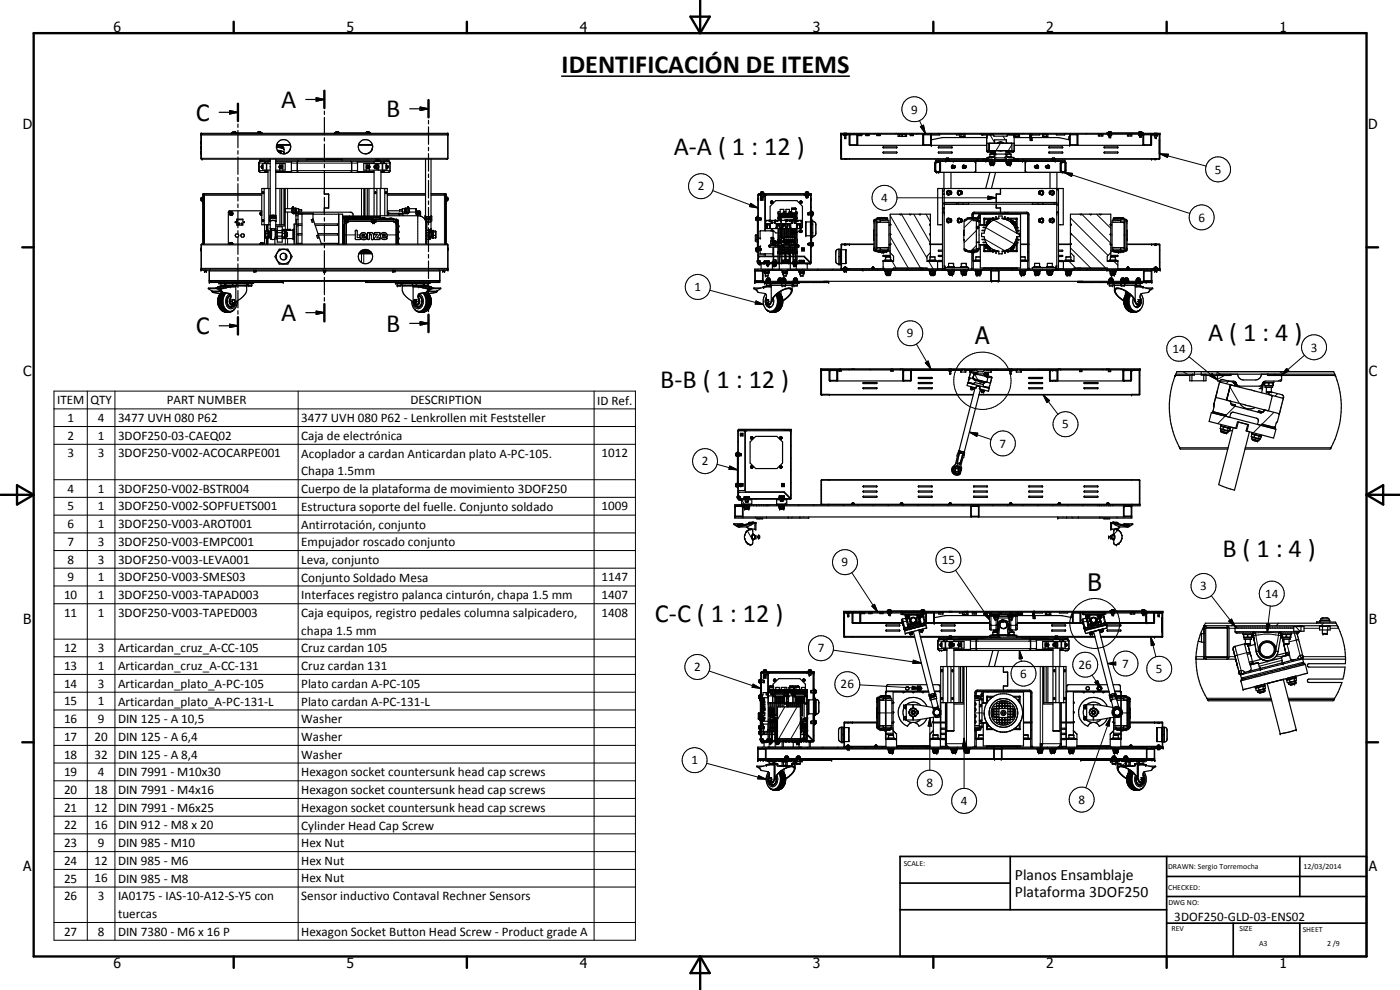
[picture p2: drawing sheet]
<svg xmlns="http://www.w3.org/2000/svg" width="420mm" height="297mm" viewBox="0 0 420 297" stroke-linecap="round" stroke-linejoin="round" font-family="sans-serif">
<defs><g id="words">
<g font-size="7.9">
<text x="168.6" y="21.8">IDENTIFICACIÓN DE ITEMS</text>
<text x="84.4" y="32.3">A</text>
<text x="115.9" y="35.1">B</text>
<text x="58.7" y="36.3">C</text>
<text x="202.2" y="46.5">A-A ( 1 : 12 )</text>
<text x="58.7" y="100.3">C</text>
<text x="84.4" y="96.4">A</text>
<text x="115.9" y="99.5">B</text>
<text x="362.6" y="102.4">A ( 1 : 4 )</text>
<text x="198.1" y="116.3">B-B ( 1 : 12 )</text>
<text x="366.8" y="167.3">B ( 1 : 4 )</text>
<text x="196.5" y="186.7">C-C ( 1 : 12 )</text>
</g>
<g font-size="7.2">
<text x="292.6" y="103.3">A</text>
<text x="326.4" y="177.2">B</text>
</g>
<g font-size="4.7">
<text x="304.6" y="263.9">Planos Ensamblaje</text>
<text x="304.6" y="269.3">Plataforma 3DOF250</text>
</g>
<g font-size="4.2">
<text x="34" y="9.6">6</text>
<text x="104" y="9.6">5</text>
<text x="174" y="9.6">4</text>
<text x="244" y="9.6">3</text>
<text x="314" y="9.6">2</text>
<text x="384" y="9.6">1</text>
<text x="6.8" y="38.7">D</text>
<text x="410.6" y="38.7">D</text>
<text x="7" y="112.9">C</text>
<text x="410.8" y="112.9">C</text>
<text x="7" y="187.1">B</text>
<text x="410.8" y="187.1">B</text>
<text x="7" y="261.4">A</text>
<text x="410.8" y="261.4">A</text>
<text x="34" y="290.4">6</text>
<text x="104" y="290.4">5</text>
<text x="174" y="290.4">4</text>
<text x="244" y="290.4">3</text>
<text x="314" y="290.4">2</text>
<text x="384" y="290.4">1</text>
</g>
<g font-size="3.9">
<text x="273.4" y="34.1">9</text>
<text x="364.6" y="52.1">5</text>
<text x="209.4" y="57.1">2</text>
<text x="264.4" y="60.6">4</text>
<text x="359.7" y="66.5">6</text>
<text x="208.4" y="87.4">1</text>
<text x="272.2" y="101.3">9</text>
<text x="351.9" y="106">14</text>
<text x="393.4" y="105.5">3</text>
<text x="17.1" y="121.3">ITEM</text>
<text x="27.1" y="121.3">QTY</text>
<text x="50.1" y="121.3">PART NUMBER</text>
<text x="123.2" y="121.3">DESCRIPTION</text>
<text x="179.2" y="121.4">ID Ref.</text>
<text x="20.2" y="126.6">1</text>
<text x="20.2" y="132">2</text>
<text x="29.4" y="126.6">4</text>
<text x="29.4" y="132">1</text>
<text x="35.4" y="126.6">3477 UVH 080 P62</text>
<text x="35.4" y="132">3DOF250-03-CAEQ02</text>
<text x="90.4" y="126.7">3477 UVH 080 P62 - Lenkrollen mit Feststeller</text>
<text x="318.8" y="128.6">5</text>
<text x="20.2" y="137.2">3</text>
<text x="29.4" y="137.2">3</text>
<text x="35.4" y="137.2">3DOF250-V002-ACOCARPE001</text>
<text x="90.4" y="132">Caja de electrónica</text>
<text x="90.4" y="137.3">Acoplador a cardan Anticardan plato A-PC-105.</text>
<text x="180.5" y="137.2">1012</text>
<text x="300" y="134.3">7</text>
<text x="90.4" y="142.7">Chapa 1.5mm</text>
<text x="210.6" y="139.7">2</text>
<text x="20.2" y="147.9">4</text>
<text x="29.4" y="147.9">1</text>
<text x="35.4" y="147.9">3DOF250-V002-BSTR004</text>
<text x="90.4" y="148">Cuerpo de la plataforma de movimiento 3DOF250</text>
<text x="20.2" y="153.2">5</text>
<text x="29.4" y="153.2">1</text>
<text x="35.4" y="153.2">3DOF250-V002-SOPFUETS001</text>
<text x="90.4" y="153.2">Estructura soporte del fuelle. Conjunto soldado</text>
<text x="180.5" y="153.2">1009</text>
<text x="20.2" y="158.5">6</text>
<text x="29.4" y="158.5">1</text>
<text x="35.4" y="158.5">3DOF250-V003-AROT001</text>
<text x="90.4" y="158.6">Antirrotación, conjunto</text>
<text x="20.2" y="163.8">7</text>
<text x="29.4" y="163.8">3</text>
<text x="35.4" y="163.8">3DOF250-V003-EMPC001</text>
<text x="90.4" y="163.9">Empujador roscado conjunto</text>
<text x="20.2" y="169.1">8</text>
<text x="29.4" y="169.1">3</text>
<text x="35.4" y="169.1">3DOF250-V003-LEVA001</text>
<text x="90.4" y="169.1">Leva, conjunto</text>
<text x="252.6" y="170">9</text>
<text x="282.6" y="169.3">15</text>
<text x="19.2" y="179.7">10</text>
<text x="20.2" y="174.4">9</text>
<text x="29.4" y="174.4">1</text>
<text x="29.4" y="179.7">1</text>
<text x="35.4" y="174.4">3DOF250-V003-SMES03</text>
<text x="35.4" y="179.7">3DOF250-V003-TAPAD003</text>
<text x="90.4" y="174.5">Conjunto Soldado Mesa</text>
<text x="90.4" y="179.8">Interfaces registro palanca cinturón, chapa 1.5 mm</text>
<text x="180.5" y="174.4">1147</text>
<text x="180.5" y="179.7">1407</text>
<text x="360.2" y="177.1">3</text>
<text x="379.7" y="179.4">14</text>
<text x="19.2" y="185">11</text>
<text x="29.4" y="185">1</text>
<text x="35.4" y="185">3DOF250-V003-TAPED003</text>
<text x="90.4" y="185.1">Caja equipos, registro pedales columna salpicadero,</text>
<text x="180.5" y="185">1408</text>
<text x="90.4" y="190.5">chapa 1.5 mm</text>
<text x="19.2" y="195.7">12</text>
<text x="29.4" y="195.7">3</text>
<text x="35.4" y="195.7">Articardan_cruz_A-CC-105</text>
<text x="90.4" y="195.7">Cruz cardan 105</text>
<text x="245.4" y="195.7">7</text>
<text x="19.2" y="201">13</text>
<text x="29.4" y="201">1</text>
<text x="35.4" y="201.1">Articardan_cruz_A-CC-131</text>
<text x="90.4" y="201.1">Cruz cardan 131</text>
<text x="208.3" y="201.4">2</text>
<text x="306.2" y="203.4">6</text>
<text x="323.7" y="200.7">26</text>
<text x="336.8" y="200.3">7</text>
<text x="346.9" y="201.9">5</text>
<text x="19.2" y="206.3">14</text>
<text x="29.4" y="206.3">3</text>
<text x="35.4" y="206.4">Articardan_plato_A-PC-105</text>
<text x="90.4" y="206.4">Plato cardan A-PC-105</text>
<text x="252.3" y="206.5">26</text>
<text x="19.2" y="211.6">15</text>
<text x="29.4" y="211.6">1</text>
<text x="35.4" y="211.7">Articardan_plato_A-PC-131-L</text>
<text x="90.4" y="211.7">Plato cardan A-PC-131-L</text>
<text x="19.2" y="217">16</text>
<text x="29.4" y="217">9</text>
<text x="35.4" y="217">DIN 125 - A 10,5</text>
<text x="90.4" y="217">Washer</text>
<text x="19.2" y="222.2">17</text>
<text x="19.2" y="227.6">18</text>
<text x="28.4" y="222.2">20</text>
<text x="28.4" y="227.6">32</text>
<text x="35.4" y="222.2">DIN 125 - A 6,4</text>
<text x="35.4" y="227.6">DIN 125 - A 8,4</text>
<text x="90.4" y="222.3">Washer</text>
<text x="90.4" y="227.6">Washer</text>
<text x="19.2" y="232.9">19</text>
<text x="29.4" y="232.9">4</text>
<text x="35.4" y="232.9">DIN 7991 - M10x30</text>
<text x="90.4" y="233">Hexagon socket countersunk head cap screws</text>
<text x="207.5" y="229.4">1</text>
<text x="19.2" y="238.2">20</text>
<text x="28.4" y="238.2">18</text>
<text x="35.4" y="238.2">DIN 7991 - M4x16</text>
<text x="90.4" y="238.3">Hexagon socket countersunk head cap screws</text>
<text x="278.1" y="236.1">8</text>
<text x="19.2" y="243.5">21</text>
<text x="28.4" y="243.5">12</text>
<text x="35.4" y="243.5">DIN 7991 - M6x25</text>
<text x="90.4" y="243.6">Hexagon socket countersunk head cap screws</text>
<text x="288.4" y="241.6">4</text>
<text x="323.7" y="241.2">8</text>
<text x="19.2" y="248.8">22</text>
<text x="28.4" y="248.8">16</text>
<text x="35.4" y="248.8">DIN 912 - M8 x 20</text>
<text x="90.4" y="248.9">Cylinder Head Cap Screw</text>
<text x="19.2" y="254.1">23</text>
<text x="29.4" y="254.1">9</text>
<text x="35.4" y="254.1">DIN 985 - M10</text>
<text x="90.4" y="254.1">Hex Nut</text>
<text x="19.2" y="259.5">24</text>
<text x="28.4" y="259.5">12</text>
<text x="35.4" y="259.5">DIN 985 - M6</text>
<text x="90.4" y="259.5">Hex Nut</text>
<text x="19.2" y="264.8">25</text>
<text x="28.4" y="264.8">16</text>
<text x="35.4" y="264.8">DIN 985 - M8</text>
<text x="90.4" y="264.8">Hex Nut</text>
<text x="19.2" y="270.1">26</text>
<text x="29.4" y="270.1">3</text>
<text x="35.4" y="270.1">IA0175 - IAS-10-A12-S-Y5 con</text>
<text x="35.4" y="275.4">tuercas</text>
<text x="90.4" y="270.2">Sensor inductivo Contaval Rechner Sensors</text>
<text x="19.2" y="280.7">27</text>
<text x="29.4" y="280.7">8</text>
<text x="35.4" y="280.7">DIN 7380 - M6 x 16 P</text>
<text x="90.4" y="280.8">Hexagon Socket Button Head Screw - Product grade A</text>
<text x="352.4" y="276.3">3DOF250-GLD-03-ENS02</text>
</g>
<g font-size="2.4">
<text x="271.2" y="259.7">SCALE:</text>
<text x="350.6" y="260.8">DRAWN: Sergio Torremocha</text>
<text x="391.2" y="260.6">12/03/2014</text>
<text x="350.6" y="267">CHECKED:</text>
<text x="350.6" y="271.4">DWG NO:</text>
<text x="351.6" y="279.3">REV</text>
<text x="372" y="279.4">SIZE</text>
<text x="391" y="279.6">SHEET</text>
<text x="377.9" y="283.8">A3</text>
<text x="398.3" y="283.8">2 /9</text>
</g>
</g></defs>
<g fill="none" stroke="#000" stroke-width=".35">
<path d="M65.8 33.7h5.6M68.9 33.2l2.5 .5-2.5 .5zM69.8 39.9h1M69.9 39.8l.1-.3h.6l.2 .3M71.4 31.1v5.2M71.4 37.2v1M71.4 39.1v5.2M77.3 39.9h1M77.4 39.8l.1-.3h.6l.2 .3M91.8 29.8h5.6M94.9 29.3l2.5 .5-2.5 .6zM97.4 27.2v5.2"/>
<path d="M97.4 33.3v1M97.4 35.2v5.2M100.7 39.8l1 .1M101.7 39.8l-.2-.3h-.6l-.2 .4M109.9 39.8l1 .1M110.8 39.8l-.1-.3h-.6l-.2 .4M123 32.6h5.6M126.1 32.1l2.5 .5-2.5 .5zM128.6 30v5.2M128.6 36.1v1.1M128.6 38.1v5.2M332.6 39.9h1"/>
<path d="M332.6 39.8l.2-.3h.6l.1 .3M341.7 39.9h1.1M341.8 39.8l.1-.3h.7l.1 .3M60.3 40h74.1v.3h-74.1zM60.6 59.3l-.3 .2 .2 .7M60.7 40.3l-.3 .1 .1 7.4h73.7l.2-.3v-7l-.3-.2M60.7 59.2l.2 1M60.9 59.2h-.3v1M61 58.3v14.9M61 59.5h.1M61 60h.1M61 58.3h.1"/>
<path d="M61 58.5l.2 .1M61.3 58.3l.1 .1M61.3 58.3v.3M61.4 58.3v.3h-.4M69.5 40h9.1M71.4 45.2v1.1M71.4 47.1v5.2M71.4 53.2v1.1M71.4 55.1v5.2M78.3 48.4l-.6 .5 .1 2.6 .5 .2h2.1M78.6 58.3h-17.6M78.6 58.1l-17.7 .1v15"/>
<path d="M78.8 57.6l.4 .1-.2 .4-.2-.1zM78.9 49.8v.5M78.9 49.6v.9M78.9 49.5l-.3 .1-.2 .4 .2 .5 .3 .1M79.3 56.6v10.8M79.5 51.1v.4M79.5 48.6h.9M79.5 51.5h.9M79.5 48.6v.5M80 49.1v2M80.4 48.5v.6M80.4 51.1v5.5"/>
<path d="M80.4 48.5h.7M80.5 48.4l-.1 .1M80.7 56.6v10.8M81.1 48h.1M81.1 56.6h-2.5v10.8h2.5M81.1 47.8v16.9M81.1 48h-3v.4h3M81.1 49.1h-2.2v2h2.2M82.8 56.6h33.4v8.1M82.8 49.1h2.8v2h-2.8M82.8 48h33.9v.4h-33.9M82.8 48.6h4.7v2.9h-4.7"/>
<path d="M82.8 51.7h29.5M82.8 47.8v17.5M83 44.2l2 .4 .2 .2v1.2l-.2 .1M83 43.6h4.2v.4M83.2 45.1l1.4 .2 .6 .4M83.3 43.6h-.1M83.4 45.4l.9-.1v.3M83.5 45.5h.8M83.5 43.6l.6 .1a.95 .95 0 0 1 1.1 1l-.6-.3-1.6-.3M83.6 45.5l.7 .1M83.8 45.5h-.2M83.9 45.8l.3 .2"/>
<path d="M83.9 50h.2M83.9 45.5v.2M83.9 50v.2M83.9 50.2h.2M83.9 45.7l.3 .1M83.9 45.7l-.1 .1M83.9 49.7l.8 .1-.2 .7h-.6M83.9 49.7l-.1 .2 .1 .6M84 49.1v.6M84 50.5v.6M84 56.6v10.8M84 45.5h.1"/>
<path d="M84.1 50v.2M84.1 49.9l-.2 .1M84.1 49.9l.1 .3h-.3M84.1 49.9v.1M84.2 49.7l.1-.1a.53 .53 0 0 1 .5 .3 .53 .53 0 0 1-.2 .6h-.4M84.2 45.5l.1 .1M84.2 45.9h.1M84.3 45.6l-.1 .4M84.3 45.8h-.4M84.3 45.5l.1 .1M84.4 49.6l.3 .4-.2 .5M84.5 56.6v10.8"/>
<path d="M84.9 49.1v2M85.2 56.6v10.8h-2.4M85.3 56.6v11.2h-2.5M86.3 45.8l-1 .3M86.6 45.5l-.2 .2M87 45a2.14 2.14 0 0 1-2.8 1M87.2 44.4l-.1 .3M87.2 43.7a2.15 2.15 0 0 0-3.3-1.5 2.15 2.15 0 0 0 0 3.6M87.2 43.9l-.4 1.4M89.5 48.4l-.3 .4v2.6l.3 .3M92 48v-.2h10.7v.2M97.4 41.3v1"/>
<path d="M97.4 43.2v5.2M97.4 49.3v1M97.4 51.2v5.2M97.4 56.6v1.7M97.4 59.2v5.2M97.4 58.2h1.2v4.2h-1.2M100.4 40h10.8M105.3 48.4l.2 .4v2.6l-.2 .3M107.6 43.6h4.2v.8M109.2 49.1h6.7v2h-6.7zM109.4 56.6v8.2M109.5 56.6v8.2"/>
<path d="M109.9 49.1v2M109.9 50.2l.3 .3h.4M110.2 49.7h.7v.7l-.6 .1zM110.2 56.6v8.2M110.4 49.6a.54 .54 0 0 0-.4 .4 .54 .54 0 0 0 .3 .5M110.6 49.7l-.4-.1-.3 .4M110.6 49.9l.1 .2M110.7 56.6v8.2M110.7 50.1h.2M110.7 50.1l-.1 .1M110.8 49.1v.6M110.8 50.5v.6"/>
<path d="M110.9 50.1l-.3 .2M110.9 50.1l-.3-.3v.5M111.7 44.7l-.5 .9-.7 .4M111.8 44.3a2.14 2.14 0 0 1-2 1.8M111.8 44a2.16 2.16 0 0 0-2.3-2.1 2.16 2.16 0 0 0-1.9 2.6 2.16 2.16 0 0 0 2.8 1.6M112.3 48.5v.6M112.3 51.1v13.7M112.3 48.5h2M112.3 48.6h-5.1v2.9h5.1M112.3 48.4v.1M112.4 49.7l.8-.2 .3 .4-.1 .5-.2 .2h-.6l-.3-.4zM112.5 50v.2"/>
<path d="M112.5 50h.2M112.5 57.6l.3 .1-.1 .4-.3-.3zM112.7 50v.2h-.2M112.8 49.9v.3h-.3M112.8 49.9l-.3 .1M112.8 49.9l-.1 .1M112.8 48h.1M112.8 49.5a.59 .59 0 0 1 .9 .6 .59 .59 0 0 1-.9 .5M112.9 47.8v.2M112.9 47.9h.8M113.1 56.6v8.2M113.2 49.4a.8 .8 0 0 1 0 1.3"/>
<path d="M113.7 47.8v.2M113.7 49.1v.7M113.7 50.3v.8M114.1 56.6v8.8M114.2 48.4l.1 .1M114.3 48.5v.6M114.3 51.1v5.5M114.3 48.6h.9M114.3 51.5h.9M114.7 49.1v2M114.8 49.1v2M115.2 48.6l.1 .2"/>
<path d="M115.2 48.6v.5M115.3 51.1l-.1 .4M115.3 51.3l-.1 .2M115.5 56.6v8.1M115.8 57.5l.2 .2-.1 .4-.3-.3zM115.9 49.5l.2 .1M116 50.1h.2M116.1 49.6l.1 .5M116.1 49.6h-.2v.9M116.1 49.6l.3 .3-.1 .5M116.2 58.3h11.5M116.2 50.1l-.3 .5"/>
<path d="M116.2 58.1h11.5M116.3 49.7l.2 .3-.2 .4M116.3 50.4l-.3 .1M116.5 48.4l.5 .4v2.6l-.5 .3h-2.2M127.7 47.8v17h-.2M128.6 44.2v1M128.6 46.1v5.3M128.6 52.2v1.1M128.6 54.1v5.3M129.4 58.3l4.4 .1v14.8M129.4 47.8v17l.2 .1M129.4 58.1h4.3l.2 .3v14.8"/>
<path d="M133.4 58.3v.3h.3M133.4 58.4l.1 .1M133.4 58.3l.1 .3M133.6 58.6l.1-.1v14.7M133.7 59.9h.1M133.7 59.4h.1M133.9 59.2l.5 .2v.6l-.2 .1M134.1 59.2v1M134.2 59.2v1h-.3M227.4 59.6h.2M227.6 58.3h.9M227.6 58.3v-.2h15.8v20.6l-.3 .4h-15.5v-2.6"/>
<path d="M227.6 58.3h.7M227.6 58.3l-.2 .3v20.2l.2-20.2M227.6 58.5v.1M228.2 59.3h.8v.8h-.8zM228.2 58h1M228.2 58.1v-.3h1v.3M228.3 57.8l.2-.2h.6v.2M228.3 58.5l-.7 .1M228.3 58.3v.6h.2M228.3 58.8l.2 .3M228.4 59.7l.1 .2 .3-.1M228.4 58.1v.2"/>
<path d="M228.4 59.6v.2h.4M228.5 59.1h.5M228.5 58.1v.3l-.9 .2M228.5 59.5l.3 .1M228.5 59.5l-.1 .1M228.6 59.5l.2 .1M228.8 59.6v.2M229 58.3h13M229 58.1v.3l.5 .1-.4-.2M229.1 58.5l.4 .2v10.6M229.1 58.8l-.1 .3M229.1 58.3v.6h-.1"/>
<path d="M241.7 58h1M241.7 57.8h1v.3M241.8 58.3v.1M241.8 58.5l-11.9 .1-.2 .2v10.5M241.8 58.3l.2 .8M241.9 58.1v.2M242 59.1h.5M242 58.1v.3h-.6v-.1M242.5 58.3h.9M242.5 58.1v.3l.8 .2M242.6 58.5l.7 .1M242.6 58.3l-.1 .8"/>
<path d="M242.6 57.8l-.2-.2h-.4l-.3 .5M243.1 58.3l.3 .3M243.3 58.6v20.1M243.3 59.6h.1M252.7 40.3l-.3 .1 .1 7.4h31.5M253.3 40.4v.3h.2M253.3 40v.1M253.3 40h.7M253.3 40.1l.2 .2M253.5 40.2l-.2 .2M253.5 47.6v.2M253.5 40.4h-1l.1 7.2h31.4"/>
<path d="M253.5 40.3v1.1h.3v-1.1M253.5 41.4h.3M253.8 40.3h92.9M253.8 40.4h1.2M253.9 40.2l.2 .5h-.3M253.9 47.6v.2M253.9 40.4h.1M254 40v.1M254 40.1l-.2 .2M254.1 40l-.1 .1M254.8 40.3v.1M254.9 47.6v.2"/>
<path d="M255.1 40.4l2.1 .1v2.9h-2.1zM255.1 40.4v.1M255.2 40.3l-.3 .2v2.8l.2 .3h24.2l.2-.3M257.2 40.3l.2 .2v2.8l-.2 .3M257.8 40.3h.1M257.9 40.3h-.3v.4h1v-.4M258 40.3v.4M258.1 40.3h.5M258.5 40.3h.1M258.6 40.3l-.1 .4M259.9 40.3l-.1 .4h1v-.4M260 40.3v.4"/>
<path d="M260.1 40.3h.7M260.5 40.3v.4M260.7 40.3h.1M263.3 40.3h-.2v.4h1.1v-.4M263.4 40.3v.4M263.6 40.3h.5M264 40.3l-.1 .4M265 45.7l4-.1 .2 .2-.2 .1h-3.8zM265 44.3l.1-.2h4v.2M265 44.3l.1 .1M265.1 44.4h4M269.1 44.3v.1"/>
<path d="M269.5 40.3v.6h2.6v-.5l-.3-.1M269.7 40.3l.8 .1M269.8 40.3v.1M269.9 40.4v.5M270.5 40.3v.6M270.5 40.3h1M270.7 40.3v.1M270.8 40.4v.5M271.7 40.3v.6M273.2 40.3v.4h.9v-.4h-.3M273.3 40.3v.4M273.3 40.3h.1"/>
<path d="M273.6 40.3h-.4M273.8 40.3v.4M274 40.3h.1M274.1 40.3h.1M277.2 40.5l2.1-.1v3h-2.1zM277.3 40.3l-.3 .1 .1 3.2M279.3 40.3l.2 .2h2.5v-.2M279.3 40.4v.1M279.5 40.4h.1M279.5 40.3v3.3h16.6M280.9 48h38.7v.4h-38.7zM281 48.4l-.4 .5v2.3l.5 .5h38.3"/>
<path d="M281 48.4l-.3 .2M281 48.7l.7-.1 .3 .3v2.3l-.3 .3-.7-.1-.2-.2v-2.3zM281.1 48.4h-.1M281.6 45.7l4-.1 .2 .2-.2 .1h-3.8zM281.6 44.3l.1 .1M281.7 44.1h4l.1 .1-4.2 .1zM281.7 48.4l.6 .5v2.3l-.6 .5M282.9 58.2h.5M282.9 56.6v24.1M283.3 51.7v4.9M283.4 56.6v24.1M283.8 48v.4"/>
<path d="M283.9 48h.1M284 47.9h.7l.1 .1M284.3 57.5l.2 .9M284.3 57.4l.1 .9M284.4 57.3l.3-.1zM284.4 57.3l-.1 .2M284.4 58.3l.2 .1M284.5 58.4l.2 .1M284.6 57.4l.7-.1 .3 .3a.51 .51 0 0 1-.4 .8l-.6-.1zM284.6 57.3l-.2 .7 .2 .4M284.6 58.4h.4M284.6 47.5h-.6v.5"/>
<path d="M284.6 47.5h.1M284.7 47.8h11.5M284.7 47.6h11.5M284.7 47.5v.4M284.8 57.1l.1 .1M284.8 57.2a.68 .68 0 0 0-.7 .5 .68 .68 0 0 0 .3 .8M284.8 57.2l.2 .1M284.9 58.4l-.5 .1M285.1 57.7h.1M285.2 58h.2M285.2 57.7h.2M285.2 58h-.1"/>
<path d="M285.2 57.7v.3M285.4 51.7v4.9M285.4 57.7l-.1-.2-.2 .2 .2 .4 .1-.1M285.4 57.7v.3M285.7 50.1h.1M285.8 49.7h.6l.1 .6-.7 .2zM285.8 50.1l.1 .1M285.9 50.2l.1 .3M286 49.6l-.4 .4 .2 .5M286 49.9v.3M286 50.2l.4 .2M286 49.7l-.1 .3"/>
<path d="M286.1 49.7l-.3 .4M286.2 49.7a.48 .48 0 0 0-.7 .2 .48 .48 0 0 0 .3 .6h.4M286.2 49.9l.5-.1v.5l-.5-.1zM286.2 49.7v.7M286.3 49.7h.1M286.7 50h-.2l.2 .2M286.7 50.2h.1M287.1 40.3v.2h.9M287.4 58l.2 .3M287.5 57.4l-.1 .6M287.5 57.5l-.1 .5M287.6 58l.1 .3 .5 .1"/>
<path d="M287.6 58.3l.1 .1M287.6 57.3l.2-.1zM287.6 57.3l-.1 .2M287.7 58.4l.2 .1M287.9 57.2l-.3 .4 .1 .7h.9a.66 .66 0 0 0-.1-1h-.6l-.3 .4M287.9 57.1l.3 .2M288 57.3v-.1a.69 .69 0 0 0-.7 .5 .69 .69 0 0 0 .3 .8l.5-.1M288 40.3v.6h1.6v-.5l-.3-.1M288.1 40.3h.9M288.3 40.3v.1M288.3 57.7h.1M288.4 58h.2"/>
<path d="M288.4 57.7h.2M288.4 58h-.1M288.4 57.7v.3M288.4 40.4v.5M288.6 57.7l-.2-.2-.1 .2 .1 .4 .2-.1M288.6 57.7v.3M289 50.1h.1M289.1 50.1l.1 .1M289.2 50.2l.1 .3M289.3 40.3v.6M289.3 49.9v.3M289.3 49.6l-.4 .4 .2 .5"/>
<path d="M289.3 50.2l.4 .2M289.3 49.7l-.1 .3M289.4 40.3v.1M289.4 49.7l-.3 .4M289.5 49.7a.48 .48 0 0 0-.7 .2 .48 .48 0 0 0 .3 .6h.4M289.5 49.7v.7M289.5 40.3v.1M289.6 49.8h.4v.4M289.6 49.7h.1M289.7 49.7l.1 .6-.2 .2h-.5l-.1-.4M289.7 49.7h-.6l-.1 .4M290 50.2l-.4 .1"/>
<path d="M290 50h-.2l.2 .2M290 50.2h.1M292.6 48.4l.2 .4v2.6l-.2 .3M293.7 48v.4M294.5 40.3v.2h3.3v-.2M294.9 48v-.2h2.9v.2M294.9 40.3v.2M296.1 41.2l.1 4M296.1 41.3h-13.2l-3.4 .7M296.1 43h8.3M296.2 45.2l.2 .4h1.8M296.2 45.2h3.5"/>
<path d="M296.9 48.4v.2h1.7v-.2M297 49h.5M297 48.6h.1M297 48.6h.5M297 43l-.1 2.2M297 49h.1M297 48.6l.1 .5M297.1 49.1v.3h1.3v-.3M297.1 47v-.8l1.3 .1v.7M297.1 49.1h1.3M297.1 48.6h-.1M297.1 51.7l-1.3 4.9"/>
<path d="M297.3 49.5h.8M297.3 45.6l.2 .2 .7 .2M297.3 49.4v.1M297.5 46h.1M297.5 46l.5 .1M297.5 46v.1M297.5 46.1l.3 .1M297.5 46.1h.5M297.5 49h.9M297.5 48.6h.9M297.5 48.6v.4M297.6 45.8h-.2l.1 .2"/>
<path d="M297.6 45.8h.1M297.6 46.1h.1M297.6 45.6v.2M297.7 40.3l-1.5 .1-.1 .8M297.7 47.8h5.1M297.8 45.9h.3M297.9 45.6h.1M297.9 46.2h.1M298 46.1h.1M298 46.1l-.1 .1M298 45.6l.1 .1M298 45.6h.1"/>
<path d="M298.1 46.1h.1M298.1 45.9v.1M298.1 45.7v.2M298.1 40.3v.4l.3 .2h3.7l.2-.6M298.1 49.4v.1M298.1 46v.1M298.2 45.7h-.1M298.2 45.9v.1M298.2 45.7h.1M298.2 45.6l.1 .1M298.3 45.9h.2M298.3 45.7l-.1 .2"/>
<path d="M298.4 49l.1 .1M298.4 45.6h.1M298.4 45.6h-.2M298.4 48.6v.4M298.4 45.6h.3l-.3 .9M298.4 45.5l-.2 .1M298.4 48.6h.1M298.4 47v.1M298.4 47h-1.5v.2M298.4 47.9l.4-.5h2.9l.4 .5M298.5 43v-1h3.5v1M298.5 46.9l-.4 .3h-1.8l-.1 .6"/>
<path d="M298.5 48.6v.5M298.5 49.1h-.1M298.5 46.5l-.1 .5M298.5 45.2l-.1 .3M298.5 46.4l.3-.2h2.9l.3 .2M298.5 46.4v.1M298.6 46.4l-.1 .1M298.7 45.2l-.1 1.2M298.8 51.7l-1.3 4.9M298.9 46.2l-.2 .1M299.2 43l.9-.4 1.2 .4M299.7 45.2h4.7"/>
<path d="M299.7 45.2h1.1M300.3 56.6v1.6h-1.3v2.5M301.8 45.2l.2 1.2M301.9 45.5l.9 .3M301.9 45.4l.2 .1M302 48.4v.2h1.6v-.2M302 46.4v.1M302 49h.6M302 48.6h.1M302 48.6h.6M302 48.6v.4M302 49l.1 .1"/>
<path d="M302 45.2l.3 .4h1.8l.3-.4M302 46.5l.1 .5M302 46.5h.1M302.1 49.1v.3h1.3v-.3M302.1 48.6h-.1M302.1 47l.1-.8 1.2 .1v.7M302.1 47h1.5v.2M302.1 49.1h1.3M302.1 47l.4 .2h1.7l.1 .6M302.3 49.5h.9M302.3 49.4v.1M302.6 49h.7"/>
<path d="M302.6 48.6h.7M302.6 48.6v.4M302.7 45.6l.1 .2M302.8 48v-.2h2.8v.2M302.8 40.3v.2h2.8M302.8 45.8v.4M302.8 40.3l1.5 .2 .1 4.7M303.2 49.4v.1M303.3 49l.2 .1M303.3 48.6v.4M303.4 48.6h.1M303.5 48.6h-.2"/>
<path d="M303.5 48.6l-.1 .5M303.6 43v2.2M304.3 47.8h11.5M304.3 47.6h11.5M304.3 47.8h-.1M304.4 40.5v.4h1.6v-.5h-.2l-.1 .5M304.4 41.3h13.3l3 .6M304.9 40.5v.4M305.6 40.3v.2M305.8 40.3l-.2 .2M306.9 48v.4M307.9 48.4l-.2 .4v2.6l.2 .3"/>
<path d="M308.9 40.3l.3 .2M309.2 40.3v1.9h.6M309.5 40.9h.1M309.5 40.3v1.9M309.5 42.1l.3 .1M309.8 41.3v.9M309.8 40.3l-.2 .2h2.4v-.2M310.5 50l.2-.1v.3M310.5 50v.2M310.5 50.1v.1M310.5 50.2h.2M310.5 50.2l.4 .1"/>
<path d="M310.7 50.2h.1M310.9 49.8l-.4 .2M310.9 50.4l.2 .1M311 49.7l.1 .2-.1 .5M311 49.7h-.1M311.1 49.6h.3l.3 .4-.1 .5h-.5M311.1 49.6v.1M311.1 49.6l-.1 .1M311.1 49.7l-.4 .1v.5h.5M311.1 49.7l.1 .1M311.2 49.8v.5M311.2 50.4l-.1 .1"/>
<path d="M311.2 49.6l.3 .2M311.2 49.8h.2M311.4 50.3h.1M311.4 49.8h.1M311.4 49.6l.2 .4-.2 .5M311.4 49.8v.5M311.4 50.3l-.2 .1M311.5 49.8v.5M311.5 50.3l-.3 .2M311.9 57.7v.3M311.9 57.7l.2-.2 .1 .2-.1 .4-.2-.1M311.9 58h.2"/>
<path d="M311.9 57.7h.2M312.1 58h.1M312.1 57.7v.3M312.2 57.7h-.1M312.5 58.4l.4 .1M312.5 57.2l.1 .1M312.5 57.2l-.2 .1M312.5 57.3h-.6a.63 .63 0 0 0 .2 1.1l.7-.2-.1-.9M312.5 57.3h.2M312.6 57.2l.4 .4-.3 .8M312.6 57.2v.1M312.7 57.2h-.1"/>
<path d="M312.7 57.2l.2 .1M312.7 57.1l.2 .1M312.7 57.1l-.2 .1M312.8 57.2l.2 .1M312.8 58.4l-.1 .1M312.9 40.3v.6h1.6v-.5l-.4-.1M312.9 57.2a.7 .7 0 0 1-.1 1.2M312.9 58.3l-.6 .1M312.9 57.3l.2 .4M313 40.3h.8M313 57.3l.1 .4M313.1 57.7v.3"/>
<path d="M313.1 58l-.2 .3M313.1 58l-.1 .3M313.1 40.3v.1M313.3 40.4v.5M313.8 50.2l.4 .1M313.8 50l.2-.1v.3M313.8 50v.2M313.8 50.2h.2M314 50.2h.1M314.1 40.3v.6M314.2 49.8l-.4 .2M314.2 40.3v.1"/>
<path d="M314.2 50.4l.2 .1M314.3 49.7h-.1M314.3 49.7l.1 .4-.1 .3M314.4 49.6h.3l.3 .4-.1 .5h-.5M314.4 49.6v.1M314.4 49.6l-.1 .1M314.4 49.7l-.4 .1v.5h.5M314.4 49.7l.1 .1M314.5 49.8v.5M314.5 49.6l.3 .2M314.5 49.8h.2M314.5 50.4l-.1 .1"/>
<path d="M314.7 50.3h.1M314.7 49.8h.1M314.7 49.6l.2 .4-.2 .5M314.7 49.8v.5M314.7 50.3l-.2 .1M314.8 44.2l4-.1 .1 .2-4 .1zM314.8 49.8v.5M314.8 50.3l-.3 .2M314.9 45.9h.1M314.9 45.6v.3M314.9 45.6l4 .1-.1 .2h-3.9M314.9 45.6h.1"/>
<path d="M315 57.4l.2-.1 .7 .1a.59 .59 0 0 1-.1 .9h-.8zM315.1 58h.2M315.1 57.7h.2M315.1 57.7v.3M315.1 57.7l.1-.2 .2 .2-.2 .4-.1-.1M315.1 51.7v4.9M315.3 57.7v.3M315.3 58h.1M315.4 57.7h-.1M315.6 58.4l.4 .1M315.6 57.2h.4M315.6 57.2l.2 .1"/>
<path d="M315.6 57.2l-.1 .1M315.8 48h.1M315.8 47.9h.8M315.8 57.2a.7 .7 0 0 1 0 1.3l-.3-.1M315.8 48v-.5h.7l.1 .5M315.8 57.2v.1M315.8 57.2l.3 .1M315.9 47.9v.1M316 58.4l-.2 .1M316 57.2l.1 .1M316 57.2l.4 .5-.1 .6-.3 .1M316.1 57.3l.2 .7-.3 .4"/>
<path d="M316.1 57.3l.2 .7-.3 .5M316.7 48v.4M317 40.3v.2h2.5v-.2M317.1 56.6v24.1M317.2 51.7v4.9M317.7 56.6v24.1M318.5 48.5l-.2 .4v2.3l.5 .5M318.6 48.7l.8-.1 .3 .3v2.3l-.3 .3-.7-.1-.2-.2zM318.6 48.4l-.1 .1M318.8 48.4l-.3 .1M319.4 48.4l.5 .5v2.3l-.5 .5M319.6 51.3l-.2 .2"/>
<path d="M320.7 41.9l.3 .1M321 40.3v3.3h-16.6M321 40.4h.1M321 41.1h-.3v.8M321.3 40.4h2v3h-2.1zM321.3 40.3l-.3 .1M323.2 40.3l.3 .1-.1 3.2M323.2 40.4l.1 .1M329.6 40.3v.5h1.4v-.4l-.2-.1M329.8 40.3h.7M329.9 40.3v.1M330 40.4v.4"/>
<path d="M330.7 40.3v.5M331.4 45.7l4-.1 .1 .2-4 .1zM331.4 44.3v-.2h4l.1 .2M331.4 44.3v.1M331.4 44.4h4M332.3 40h10.8M332.6 40.3v.4h1v-.4h-.2M332.6 40.3h.6M332.8 40.3h.1M332.8 41.1h.5M332.9 40.3l-.1 .8M333.3 40.7v.4"/>
<path d="M333.4 40.3v.4M335.5 44.3l-.1 .1M338.4 40.3v.5h1.3v-.4l-.3-.1M338.6 40.3v.1M338.7 40.4v.4M339.2 40.3l-.8 .1M339.3 40.3v.5M341.8 40.3h.1M341.9 40.3h.1M342 40.7v.4M342 41.1h.5M342 40.3h-.3v.4h1.1l-.1-.4"/>
<path d="M342.1 40.3v.4M342.3 40.3h.4M342.5 40.7v.4M342.6 40.3h.1M342.7 40.3l-.1 .4M343.2 40.5h2.2v2.9l-2.2-.1zM343.4 40.3l-.3 .1 .1 3.2M345.3 40.3l.3 .1v3l-.2 .2h-24.2l-.2-.2M345.4 40.4v.1M345.6 40.4h1.1M345.6 47.6v.2M345.8 40.3v.1"/>
<path d="M346.4 40l.3 .2-.3 .2v.3h.3v.7M346.5 40v.1M346.5 40h.7M346.6 40.4h.1M346.7 47.6v.2M346.7 41.4h.3M347 40.2v.2h.9M347 47.6v.2M347.1 40.3l.1 .1M347.2 40v.1M347.2 40l-.2 .3h1.2v-.3h-95.9v.3h1.2M347.3 40.4v.3h-.3v.7h-.3"/>
<path d="M347.8 40.3l.3 .2v7l-.2 .3h-31.4M347.9 40.4h.1M347.9 40.4v7.2h-31.4M60.4 74.4v.8M60.5 60.2h.2M61 69.8h.1M61 61h.1M61 60.3h.1M61 69h.1M68.9 64.3l.1 .2M68.9 64.3l.3 .3M69 63.7h.1"/>
<path d="M69 72.9l-.1 .3M69 64.3l.2 .2M69 64.5h.1M69 63.7v.1M69 64.4v.1M69 63.8h.8M69 63.7l-.1 .5M69 63.7h.7M69 64.5l.2 .1M69 63.8l-.1 .5M69.1 72.9h-.1M69.2 73.2l.1-.1 .3 .1"/>
<path d="M69.2 63.6l-.2 .1M69.3 63.9h.2v.4h-.2zM69.3 72.8l-.3 .1M69.3 72.8h.2M69.5 72.8l.1 .1M69.5 72.8l.4 .3M69.5 64.5l-.3 .1M69.5 63.6l.2 .1M69.7 63.7l.1 .1M69.7 72.9l.1 .2M69.7 64.5h.1M69.7 72.9l.1 .3"/>
<path d="M69.7 63.7l.2 .5M69.7 64.5l-.2 .1M69.8 63.8v.5M69.8 64.4v.1M69.8 64.1h.1M69.8 64.3l-.3 .2M69.8 64.3l-.1 .2M69.9 73.1v.1M69.9 64.2l-.1 .1M69.9 64.2l-.2 .3M70.7 66.5l-.1 .2h.2M70.7 66.5l.2 .1"/>
<path d="M70.7 66.5l.2 .2M70.8 66.7h.1M71.1 65.7h1.8v1.9h-1.8zM71.1 65.9h1.8M71.1 66.2v.4M71.1 66.3v.2M71.2 66.5l-.1 .2M71.4 61.2v1.1M71.4 63.1v5.2M71.4 69.2v1.1M71.4 71.2v5.1M71.4 77.2v1.1"/>
<path d="M71.4 79.2v5.2M71.4 66.9h.5v.5h-.5M72.3 70.4l.3-.2 .6 .1 .1 .6-.7 .3-.3-.3zM72.4 67.1h.4l-.3 .3zM73.1 66.6h.2v.2zM78.1 64l.3-.4-.2 .7M78.1 64.2l.3 .3M78.1 73.1v.1M78.1 64.3l.3 .3M78.1 63.8v.6M78.3 64.5l.1 .1M78.4 64.5h.2"/>
<path d="M78.4 73.2v-.1l.3 .1M78.5 72.8h.1M78.5 72.8l-.4 .3M78.5 72.8l-.3 .1M78.6 63.9l-.3 .2 .3 .2M78.6 63.2h-9.6l-.4 .2-.1 9.8M78.6 63.6l-.2 .1M78.6 72.8l.3 .1M78.8 65.9l.4 .1-.2 .5-.3-.3zM78.9 72.9l.1 .3v-.1M78.9 72.9l.1 .2M79 73.1l.1 .1"/>
<path d="M79.4 67.4v5.8M79.8 71.1v.3h.6M79.8 71.1h.6M79.8 69.3h.6M79.8 69.3l-.1 2M79.8 70v1.1M79.8 69.3v.7M79.8 70h.6M80 67.4v1.9M80 71.4v1.8M80.4 71.2h.1M80.4 69.5h.1"/>
<path d="M80.4 67.4v5.8M80.5 69.1h.2v2.4h-.2M80.7 71.2h.3M80.7 69.5h.3M81 66.5h.1M81 69.5v1.7M81 69.5l.1 .1M81.1 66.2h.4M81.1 65.6l1.1-.2 .7 .2v.7M81.1 65.6v.6M81.1 65.6l-.1 .9M81.1 65.1h1.7"/>
<path d="M81.1 66.2l-.1 .3M81.1 68.6l.3 .1M81.1 65.3v.1M81.1 69.6v1.4M81.1 71l-.1 .2M81.1 71l.1 .1M81.1 65.4h.3M81.2 71.1l.1 .7M81.2 69.5l-.1 .1M81.3 71.2v.1M81.3 71.2h.1M81.3 69l.2 .5"/>
<path d="M81.3 71.8h.1M81.3 71.8h1.2M81.3 69.2v.3M81.4 66.2l-.3 .1v2.3l.2 .4M81.4 69.4h.1M81.4 65.5l.2-.3 .9 .1v.2M81.4 69.4l-.2 .1M81.4 69.4v.1M81.4 66.2l1.4 .1v2.3M81.4 68.7h1.1M81.4 69.4v1.7h-.2M81.4 68.7v2.5"/>
<path d="M81.4 71.2v.5M81.4 71v.3M81.4 68.7l-.1 .3M81.5 70.7l-.1 .8v-.2M81.5 65.2l-.4 .1M81.6 66.1l1.3 .2M81.9 64.9l.5 .2M81.9 64.9l-.4 .2M81.9 64.6v.3M82.3 65.2l.5 .1M82.5 68.7v4.5M82.6 69.5l.1 .1"/>
<path d="M82.7 68.7l-.1 .2M82.7 69.6v1.4M82.7 71l.1 .2M82.7 64.7l-1-.1-.6 .1 .1 .7M82.7 68.7h.1M82.7 71l-.1 .2M82.8 68.6l-.3 .1M82.8 68.6l-.1 .1M82.8 65.3l-.3 .1M82.8 65.3l-.1 .1M82.8 71.2h.4M82.8 69.5h.4"/>
<path d="M82.8 69.5v1.7M82.8 69.5l-.1 .1M82.9 66.3l-.1 .2M83 71.2v.3l.2 .1M83.2 69.1h-.2v.4M83.2 69.1h.1M83.2 71.6h.1M83.2 68h1.5v4.6h-1.5zM83.2 69.8h1.5M83.2 70.9h1.5M83.2 71.5h1.5M83.2 69.2h1.5"/>
<path d="M83.8 74.8h2.6l1.3 2.2-1.3 2.2h-2.6l-1.3-2.2zM84.7 68.8h2.5v.3M84.7 71.6h3.3M84.7 69.7h.1M84.7 71.2l.1 .1M84.8 71.3h.7M84.8 69.4l.1 .6M84.9 71.1h.5M84.9 69.3h.5M84.9 70h.5M84.9 69.3l-.1 .1M84.9 71.1l-.1 .2"/>
<path d="M84.9 70v1.1M84.9 69.3l-.2 .2M85.4 69.3l.1 .2M85.4 70l.1 .3M85.4 71.1l.1 .1M85.5 69.8l-.1 .2M85.5 70.8l-.1 .3M85.5 63.5v.1M85.5 69.5h.4v1.7h-.4M85.5 62.6v1M85.5 69.5v1.8M85.5 71.2v.1"/>
<path d="M85.5 62.6h2M85.5 62.6v.1M85.5 63.6h2M85.9 70.9h.3M85.9 69.7h.3M86.2 69.7v1.2M87.5 63.1h.4M87.9 62.4h-.4v1.4h.4M88 69.1h-3.3M88 62.6h.5M88 63.6h.5M88.2 68.7l-.2 .2v2.9l.2 .1"/>
<path d="M88.2 68.7v3.2M88.2 68.7h.1M88.2 71.9h.1M88.5 62.4h.3v1.4h-.3zM88.5 63.1h.3M88.8 64.7h.6M88.8 62.9h.1M88.8 63.5h.1M88.8 63h.1M88.8 62.6h.8M88.8 63.6h.8M88.9 64.1l-.1 3.1"/>
<path d="M88.9 67.2h-.6v6M89 64l.4-.3h16l.5 .4v.7M89.4 67.2h1.2M89.4 67.6h1.2M89.4 70.5h1.2M89.4 70.1h1.2M89.4 73h1.2M89.4 65.8h-.5v7.4M89.6 62.6v1M89.7 62.9h.8v.4h-.8M90.6 64.3h-1.2v8.9M90.6 64.1h-2.6l-.1-2.1 .2 2h5.8l.1 1.7 2.5 7.5"/>
<path d="M90.6 64v9.2M93.4 65.9l.4-.1 .2 .8-.3 .1zM93.9 64.3h8.9v8.9M94.4 67.2h6.9v.4h-6.7M95 70.7l.3-.1 .3 .8-.3 .1zM95.5 70.1h5.8v.4h-5.7M96.4 73h4.9v.2M97.4 65.3v1M97.4 67.2v5.2M97.4 73.3v1M97.4 75.2v5.2M101.6 64.3v8.9"/>
<path d="M102.8 65.3h6.2M102.8 65.3h11.3M102.8 65h11.3M102.8 64.8h11.3M102.8 65.5l2 .1M102.9 67.4h.2v5.8M102.9 65.5v7.7M103.5 65.5v.4M103.5 65.8v.1M103.5 65.9l15.6-.1 .4 .5v6.9M103.5 65.5h.1M103.5 65.9l-.2 .3v7"/>
<path d="M103.6 66.4l.1 .1M103.6 66.3l.3-.3 .3 .3M103.7 66.3l.2-.2 .1 .3-.2 .1zM104.1 66.2l-.4-.1-.1 .4M104.1 66.3l-.4 .2M104.2 66.3l-.4 .3M104.8 65.5h2.5M104.8 65.5v.2M104.9 64.8v.7M105.9 65.3l-1.1 .2M106.3 65.3l1 .2M106.4 65.3l.3 .1"/>
<path d="M106.7 69.1h.4l.1 .3v1.9h.8l.2 .2-.2 .4-1.4-.2zM107.3 65.7h.4M107.3 65.5v.2M107.7 76.2h4M107.8 76a2.15 2.15 0 0 0 1.9 3.1 2.15 2.15 0 0 0 1.9-3.1M107.8 76h3.8M108 75.7l-.2 .3M108 75.6h1M108.2 70.2a.95 .95 0 0 1 1.3-.3 .95 .95 0 0 1 .4 1.1h-1.3l.3 .4 .9-.2 .2 .3a1.08 1.08 0 0 1-1.6 .2 1.08 1.08 0 0 1-.2-1.5zM108.4 75.3h.1M108.4 65.7h-.2M108.4 75.5h2.8"/>
<path d="M108.4 65.4h3.1M108.4 75.5l1.4 .2M108.4 65.4v.3M108.5 75.2l-.5 .5M108.5 75.2l1-.4 1.4 .4M108.5 75.2h2.4M108.7 70.4l.6-.1 .1 .4h-.8zM109.3 65.3l-.9 .1M109.6 75.7h.3M109.9 75.7h.1M110.2 65.3h.4h-.3M110.3 75.7h1.1"/>
<path d="M110.4 69.8h.3l.2 .2a.69 .69 0 0 1 .7-.2 .69 .69 0 0 1 .5 .6l-.1 1.5-.5-.1v-1.4l-.3-.1-.3 .1v1.2l-.4 .3-.2-.3zM110.6 65.3l.9 .1M110.8 65.3h3.3M110.8 75.6h.5M110.9 75.2l.7 .8M110.9 75.2h-2.5v.3M111.3 75.6l-3.3 .1M111.5 65.4v.3M111.7 65.8h.4M111.7 65.7l-7.3 .1M111.8 66.8l-.3-.5h-6.9l-.7 .8v6.1M111.8 66.2l.2 .4 .4-.3"/>
<path d="M111.8 66.3l.4-.3 .2 .3M111.8 66.8h.1M111.9 66.8h.5l.4-.5h5.4l.7 .8M112 66.1l-.1 .1M112 66.1l.4 .2M112 66.1l.3 .2-.1 .2-.3-.1zM112.4 69.8h1.6v.4l-.9 1.2h.8v.5l-1.5-.1v-.3l.8-1.2h-.7zM112.4 66.3l-.3 .3-.3-.2M112.8 65.8h5.6M113.9 65.5h2M113.9 65.5v.2M114.1 64.7h11.3l1 .2 1.2 .9"/>
<path d="M114.4 70.1a.92 .92 0 0 1 1.2-.3 .92 .92 0 0 1 .4 1.2h-1.2l.5 .4 .7-.2 .2 .2a1.08 1.08 0 0 1-1.6 .3 1.08 1.08 0 0 1-.2-1.6zM114.9 70.4l.5-.1 .2 .3h-.8zM114.9 65.4h.5M115.1 65.4l.8 .1M115.1 65.4l-1.2 .1M115.9 65.5v.2M116.2 64.3h.2M116.2 63.6l.4 .3M116.2 63.2h3.7M116.2 63.9l.1 .4M116.2 63.6l.3 .1M116.3 65.6h1.7"/>
<path d="M116.3 65.6v.1M117.2 65.5l.8 .1M117.6 65.5l-1.3 .1M118 65.6v.1M118.7 66.3v.2M118.8 66.5l.1 .1M118.8 66.1l-.2 .2 .2 .2M118.9 66.1l.3 .2-.2 .2-.2-.1zM118.9 66l.3 .3M118.9 66.6h.1M118.9 67.1h.1M118.9 67.1v6.1"/>
<path d="M118.9 66l-.2 .2M119.2 66.5h-.1M119.2 66.3l-.3 .3M119.2 66.3v.2M119.5 67.2h.1M119.5 70.1h.1M119.5 68.9h.1M119.5 72.5h.1M119.5 70.9h.1M119.5 72.1h.1M119.5 68.5h.1M119.5 67.2l.2 .8"/>
<path d="M119.5 68.9l.1 .9M119.5 70.9l.1 1M119.5 72.5l.2 .7M119.6 68.1v.1M119.6 69.8h.1M119.6 71.8h.1M119.6 71.9l-.1 .2M119.6 68.2l-.1 .3M119.6 69.7v.1M119.7 67.9l-.1 .2M119.7 69.6l-.2 .5M119.7 71.6l-.1 .2"/>
<path d="M119.7 68l-.1 .2M119.8 64.3h1.1v.4M119.8 64.1h2.7v-2.1l-.2 2h-5.9v.7M119.8 64v.7M120.7 62.9h-.8v.4h.8M120.8 62.6h.8M120.8 63.6h.8M120.8 62.6v1M121.6 62.7h-.1M121.6 62.4h.4v1.4h-.4zM121.6 63.2v.1M121.6 63.1h.4"/>
<path d="M122 62.6h.4M122 63.6h.4M122.5 62.4h.4v1.4h-.4M122.5 63.1h.4M122.9 62.6h1.9M122.9 63.6h1.9M124.8 62.6v1M124.9 63.2l1.2 .3 .1 1.4M125 64v.5M125 64.3l.3 .2M125 64.4v.1M125 64.5h.1"/>
<path d="M125 63.7l-.1 .3 .1 .4M125 63.7l.8 .1M125 64.5l.2 .1M125 63.7l-.1 .3M125.1 63.7l-.1 .1M125.2 63.6l-.2 .1M125.3 63.9h.2v.4l-.3-.2zM125.5 63.7l-.5 .3M125.5 64.5l-.3 .1M125.5 63.6l.2 .1M125.7 63.7l.1 .1M125.7 63.7l.2 .3"/>
<path d="M125.7 64.5l-.2 .1M125.7 64.5h.1M125.8 63.8v.3M125.8 64.4v.1M125.8 64.1h.1M125.8 64.3l-.1 .2M125.8 64.1v.2M125.9 64v.2M125.9 64.2l-.4 .3M125.9 64.2l-.2 .3M127.5 64.8h.1M127.5 64.8l.1 .5 .6 .2"/>
<path d="M127.5 65.8l1.7 .1M127.6 65.8l.2 .4M127.6 64.8l.4 .3M127.8 66.2l.3 .2v6.8M127.8 66.2h.1M127.8 65.4l.5 .1M128 65.1l.1 .7h.9l.1-.4M128 65.1h1M128 65.5l-.5 .3M128.1 69l.7 .1M128.1 71.8h.9M128.1 66.6h1.1"/>
<path d="M128.6 60.3v1M128.6 62.2v5.2M128.6 68.3v1.1M128.6 70.3v5.2M128.6 76.4v1M128.6 78.3v5.3M128.6 70.9l.4 .6M128.7 70.4l.1 .6 .2 .3 .2-.1M128.7 70.7v.2M128.7 71l.2 .3 .3-.1M128.7 70.1v.4M128.8 69.1v.1a2.77 2.77 0 0 0 0 2.6h.3l.4-.6"/>
<path d="M128.9 69.8l-.1 .2M128.9 71.5h.1M128.9 69.6l-.2 .6M129 65.1v.3M129 69.5l-.1 .1M129.1 65.5l.5 .2v.6l-.4 .3M129.1 65.4l-.9 .1M129.2 69.5l-.3 .1M129.2 65.9v.7M129.2 69.5l.2 .1M129.2 71.4l-.1 .1M129.2 71.4l-.2 .1"/>
<path d="M129.2 69.2l-.3 .3-.3 .9M129.2 69.2l.2 .3zM129.2 69.5l.1 .1M129.3 65.4l-1 .1M129.3 65.4h.1M129.3 65.4h-.2M129.3 68.8l.3 .7M129.3 68.7l-.5 .4M129.3 68.8l-.5 .3M129.4 66.5v2.2M129.4 69.6v1.4M129.4 71l.1 .2"/>
<path d="M129.4 68.7h-.1M129.4 68.7l-.1 .1M129.4 71.1l-.2 .3M129.4 71l-.1 .2M129.4 71l-.2 .2M129.5 69.5v1.7M129.5 69.5l-.1 .1M129.5 71.2h.3M129.5 69.5h.3M129.6 64.9v.3l-.3 .2M129.6 65.7l-.4 .2M129.6 64.9l-.6 .2"/>
<path d="M129.8 69.1h.2v2.4h-.2zM130 71.2h.1M130 69.5h.1M130.1 70.6h.6M130.1 69.3l.7 .1-.1 2h-.6zM130.1 69.6h.6M130.7 70.6l.1 .2M130.7 69.6l.1 .2M130.8 71.2l-.1 .2M130.8 70.4l-.1 .2M130.8 69.5l-.1 .1M133.7 69.8h.1"/>
<path d="M133.7 61h.1M133.7 60.3h.1M133.7 69h.1M134.4 74.3v.8M226.7 72.3l.6 .4M226.7 70.6l.4 .1v1.2M226.7 70.6v1.7M226.7 70.6h.1M226.9 72.2l-.2 .1M227.1 65.2v1h.2M227.1 74.4l-.3 .2v.6l.3 .1M227.1 71.9l-.2 .1"/>
<path d="M227.1 71.9l.2 .2M227.2 65.2l-.4 .2v.5l.3 .2M227.2 74.3v1M227.2 65.3h.1M227.2 66h.1M227.2 75.2h.1M227.2 74.4h.1M227.2 74.4v.1M227.3 74.3h-.2v1h.2M227.3 65.2l-.1 1M227.4 78.7h.1M227.4 78.1v.6"/>
<path d="M227.4 78.1h.1M227.4 64.8v10.9M227.4 60h.2M227.4 78.2h.2M227.4 78.5h.2M227.6 65.3h.4v.7h-.4M227.6 74.4h.4v.8h-.4M227.6 74h.5M227.6 78.7h.1M227.6 71.5h.5M227.6 72.4v.1M227.6 78.1h.1"/>
<path d="M227.6 78.2l.2-.1v.6M227.6 78.9h4.6M227.6 72.7v.1M227.6 78.2l.1 .1M227.6 78.6l.1 .1M227.7 78.3h.3M227.7 78.5h.1M227.7 78.7h.5M227.7 78.5l-.1 .1M227.7 78.3v.2M227.7 79.1h.6M227.7 78.7v.2"/>
<path d="M227.7 78.7h.2M227.8 79.1l.4 .1M227.8 78.6v.1M227.8 78.7h-.1M227.9 78.9v.2M227.9 78.7h.3M227.9 78.8h.3M227.9 78.8l-.2 .1 .5-.1M227.9 78.7v.1M228 78.5h.2M228 78.2l-.1 .3 .3 .2M228 65.4h.3"/>
<path d="M228 65.9h.3M228 75.1h.3M228 74.6h.3M228 78.3v.2M228 78.3l.2 .2M228.1 75.1v1l.2 .1h3.5M228.1 71.5l.1-2.2h3.7l.1 1.9h-.6v1.1M228.1 71.5l.2 .1M228.1 74v.6M228.2 78.5h.1M228.2 78.7v.1M228.2 78.9v.2"/>
<path d="M228.2 78.7l.1 .2M228.2 79.1v.1M228.2 79.2h.1M228.2 78.7h.1M228.3 73.8l-.2 .2M228.3 65.4v.5M228.3 74.6v.5M228.4 79.1v1.6M229.3 78.4h1.5l.1 .4M229.3 78.4v.4M229.4 78.7h.3M229.4 78.6h.3"/>
<path d="M229.4 78.4h-.1M229.5 76.2l-.1 .3h-1.8M229.6 78.4h.2M229.7 76.2v.7h2.4M229.8 66.2h3.4l.1 .3 .1-.3M229.8 66.1h4.6v2.4l-4.5 .1zM229.8 78.4v.4M229.9 78.6h.2M229.9 78.4h-.1M230 78.7v.1M230 79.1l.1 .2M230.1 68.2v-1.1h1.1l-.1 1.1"/>
<path d="M230.1 79.3h.6M230.1 68.2v.1M230.1 79.3l.1 .1M230.1 78.7v-.3h.6v.3M230.1 79.2h.1M230.2 79.4v.1h.5v-.1M230.2 79.7h.4M230.2 79.7h.1M230.2 79.2v.1M230.2 79.5v.2M230.2 79.3v.1M230.2 79.3l.1 .1"/>
<path d="M230.3 68.2h-.2M230.3 68v.2M230.3 67.5h.1M230.3 78.4h.2M230.3 79.2h-.1M230.5 79.2h.1M230.6 79.7h-.1M230.6 66.1v.1M230.6 79.2v.1M230.6 79.5v.2M230.6 79.3v.1M230.6 79.3l-.1 .1"/>
<path d="M230.6 79.2h.1M230.7 78.4h-.1M230.7 78.6l.1 .1h-.9M230.7 79.2h.1M230.7 79.2v.1M230.7 79.3v.1M230.8 79.1l-.8 .1M230.8 78.7v.1M230.8 73.6h2.9l-.1 .5-2.7 .1zM231 66.2h.1M231 73.7h.3M231 66.1h-.1"/>
<path d="M231 68h.1M231 67.7h.1M231 67.5h.1M231 67.5h-.7v.5M231 67.5v.7M231 68.2l.1 .1M231.1 66.2h.1M231.1 73.6v.1M231.1 66.1v-4.2l1.7-1.7h6.4l1.6 1.7v6.3l-1.6 1.6M231.1 67.1l.1 1.1M231.3 60.4h.6v.6h-.6zM231.3 60.5v.3l.3 .1"/>
<path d="M231.4 71.4l.6 .2v2M231.4 73.2v.4M231.4 73.2h.4M231.4 60.5h.4M231.4 60.5h-.1M231.5 68.6l1.3 1.3h.7M231.5 60.5v.5l.3-.1M231.5 66.6h.2l.1 .2-.3 .1zM231.5 60.6l.2 .2zM231.5 66.7l.1 .1M231.6 66.7v.1M231.6 71.2v.3l.5 .1"/>
<path d="M231.6 66.7l.2 .1M231.6 66.8v.1M231.6 66.9h.1M231.6 60.5l-.1 .2M231.6 60.5h.2M231.6 60.5h-.1M231.6 60.5l.2 .2h-.3M231.7 66.8h.1M231.7 78.9v-.2h1.6v.2M231.7 66.8h-.1M231.7 78.8l-2.8 .1M231.7 66.8v.1"/>
<path d="M231.8 66.7l-.1 .1M231.8 69.1l-.4 .2M231.8 69.1l-.5 .2M231.8 69.1l.2 .2M231.8 60.5v.3M231.8 79.1v1.6M231.8 60.8l-.1 .1M231.8 60.8v.1M231.8 72.3h-.5l.1 .9M232 72.2v1M232 79.1h1M232 78.7h1"/>
<path d="M232 74.2v2.3l-.2-.5M232.1 77h-4.2l-.3 .3M232.1 78.1l.8-.1v.5M232.1 79.5h.8M232.1 73.6v-2.2l.1 2.2M232.1 74.2v4.3M232.1 79.2v.3M232.2 72.2v1M232.2 77h1.3M232.2 79.2l-.1 .1M232.2 74.2v3.8M232.2 76.9h1.3"/>
<path d="M232.2 78.7v.4M232.2 79.7v.1M232.2 79.8h.5M232.3 73.1l.1 .1M232.4 66.7v.1M232.4 79.2l.1 .1M232.4 66.8v.1M232.4 73.2h.2M232.4 66.7l.2 .1M232.4 72.2v.3M232.4 72.5v.4M232.4 72.9v.3"/>
<path d="M232.4 72.2l-.1 .1M232.4 72.9h.2M232.4 72.5h.2M232.4 72.2h.2M232.4 66.8l.2 .1M232.5 73.7h.4M232.5 79.3v.2M232.6 66.8h.1M232.6 72.2v1M232.6 72.2l.1 .1M232.6 79.2l-.1 .1M232.6 66.1h.1"/>
<path d="M232.7 72.3h.1v.8h-.1M232.7 66.7l-.3 .1M232.7 66.2h.1M232.7 72.3v.8M232.7 73.1l-.1 .1M232.7 66.7v.1M232.7 66.8l-.1 .1M232.7 66.7h-.3M232.7 66.8l-.3 .1M232.7 66.8h.1M232.7 66.7l-.1 .1M232.7 78.9h5.6"/>
<path d="M232.7 78.7v.4M232.7 79.7v.1M232.8 79.2l.1 .1M232.8 66.1h.1M232.8 72.9h.3M232.8 72.4h.3M232.9 79.2h.1M232.9 79.2v.5h-.8v-.2M232.9 79.5h.1M232.9 68.2h.2M232.9 68.2l.1 .1M233.1 72.4v.5"/>
<path d="M233.1 68.2v.1M233.2 68l-.1 .2M233.2 68l-.1-.5h.8v.7M233.2 67.5l-.1 .1M233.2 66.1l.2 .1M233.2 68v.1M233.2 73.7h.1M233.3 73.6h.1M233.4 66.2h1M233.4 73.6h.1M233.5 75.6h5.8M233.5 71.8h.1"/>
<path d="M233.5 72.7h5.8M233.5 71.8v1.8M233.5 74.2v1.5M233.5 75.7v3.2M233.5 67.1v.4M233.5 73.7h.1M233.5 68.6v3.7h.2v-3.7M233.5 73.2h.1M233.5 73.6l.1-.4h1v.5h-3.8M233.5 72.6h.1M233.6 65.4l-.1 .7M233.6 65.1h5.4v.2"/>
<path d="M233.7 66.1v-.2h.8v.2M233.7 67.1v.4M233.7 72.6h.1M233.7 74l-.1 .1M233.7 65.5h.7v.3h-.7zM233.8 64.3h.3v.6h-.3zM233.8 74.1h.3v.9h-.3zM233.8 75.8h1.7M233.8 72.5l.1 .1M233.8 75.7l-.1 3.2M233.9 75.7h-.4M233.9 68.6v2.8h.4v-2.8"/>
<path d="M233.9 66.1h.1M233.9 67.1v.5M233.9 75.6l-.1 .1M233.9 79.1v1.6M233.9 72.6h-.4M233.9 68.2h.2v-1.1h-1.1l-.1 1.1M234 77h.4M234 75.8v.1M234 76.9h.4M234 75.8l-.1 3.1M234.1 63.5h-.6v1.9M234.3 66.1h.1"/>
<path d="M234.3 72.1h.2l-.6 .2-.1-.2M234.3 72.4h-.5v.2M234.3 72.4h.1M234.3 64.3h.4v.6h-.4zM234.3 72.5l-.8 .1M234.3 74.1h.4v.9h-.4zM234.3 72.4v.2M234.3 72.1h-.6M234.3 72.1h.2M234.4 75.8l.1 3.1M234.4 72.2h.1M234.5 66.1h6v2.4l-6 .1z"/>
<path d="M234.5 68.6v3.7h.8M234.6 72.5h.6zM234.6 73.6v.1M234.6 77h.9M234.6 76.9h.9M234.7 75.8l-.1 3.1M234.7 78.9v-.2h1.7v.2M234.7 67.1v1.1h.2v-1.1M234.7 67.1h1.2M234.7 78.1l.1 .6M234.7 78.6h.1M234.7 78.2h.5"/>
<path d="M234.7 78.1h1.6M234.8 78.6h.3M234.8 67.1h-.1M234.9 64.3h.4v.6h-.4zM234.9 67.5h.8l.2 .7M234.9 67.7v.3M234.9 68.6v2.8h.4M235 64l.2-1.2h-1.1v1.2M235 64h.1M235.1 78.6h.2M235.2 73.6h4.5v.5l-4.5 .1zM235.2 78.2v.4"/>
<path d="M235.2 74l1.7 .1M235.2 78.2h.8M235.2 74.1h-.3v.9h.4v-.8M235.2 63.5h.7M235.3 71.8h.6l-.2 .1M235.3 72.5h3.2M235.3 72.6h3.2M235.3 72.4l-.1 .3M235.3 71.2h3.2v1.3M235.3 71.8h3.2M235.3 78.6h.5M235.3 67.1v.4"/>
<path d="M235.3 68.6v4.1M235.3 63.5v.5M235.4 72.6v.1M235.4 71.2v-.2h.4v.2M235.5 71.9h.2M235.5 72.3l-.1 .1M235.5 71.9v.4M235.5 75.6v2.5M235.5 72.3h.2M235.5 71.9l-.1-.1v.6M235.5 64.3h.4v.6h-.4zM235.5 74.2v.8h.4v-.8"/>
<path d="M235.5 67.1v.4M235.5 68.6v2.4M235.5 72.6v.1M235.5 63.5l.1 .5M235.6 72.6v.1M235.7 66l-.2 .1h2.8M235.7 68h.1M235.7 72.7h.1M235.7 67.7h.1M235.7 71.9v.4M235.7 72.3l.2 .1h-.5M235.7 75.6l.1 .2"/>
<path d="M235.8 72.6l.1 .1M235.8 75.8l.1 2.3M235.8 75.8h1.1M235.8 75.8l.1 2.1M235.8 77h1.1M235.8 78.6h.2M235.8 76.9h1.1M235.9 66.2h3.4l.1 .3 .1-.3M235.9 64v-1.2h1l-.1 1.2M235.9 66.1v5.1M235.9 68.5l.1 .1M235.9 71.8v.7"/>
<path d="M236 78.1l.8-.1v.5M236 71.8v.7M236 78.2h.3v.4M236 78.2v.4M236 78.6l.3 .1h.9M236 66.1h.1M236 72.6v.1M236.1 71.9h.3M236.1 72.3l-.1 .1h.5M236.1 72.3h.3M236.1 71.9v.4M236.1 72.6v.1"/>
<path d="M236.1 66h-.1M236.2 64.3h.3v.6h-.3zM236.2 74.2v.8h.3v-.8M236.2 68.6v2.4M236.2 66h.2M236.3 68.2l-.1-1.1h1.1v1.1M236.3 66.1h.1M236.3 72.6v.1M236.3 78.5h.6M236.3 68.2h.1M236.4 67.5l-.1 .1M236.4 71.9v.4"/>
<path d="M236.4 72.7h.1M236.4 72.3l.1 .1M236.5 71h-.5v.2M236.5 71.8h-.5l.1 .1M236.5 68.6v2.6M236.5 71.8v.6M236.5 71.8l-.1 .1M236.5 71.8v.7M236.6 71.8h.5l-.1 .1M236.6 71.8v.6M236.6 78.9v-.2v.2M236.6 71.8l.2 .1"/>
<path d="M236.7 71.2v-.2h.4v.2M236.7 72.6l-.1 .1M236.7 66.1v.1M236.8 64.3h.3v.6h-.3zM236.8 71.9h.2M236.8 74.2v.8h.3v-.8M236.8 72.3h.2M236.8 64h-.1M236.8 72.3l-.2 .1M236.8 68.6v2.4M236.8 71.9v.4M236.8 63.9v.1"/>
<path d="M236.9 72.6v.1M236.9 77.9v.8M236.9 63.5h.7M236.9 73.7h2.8M236.9 75.8v2.1M236.9 73.6l.1 .6M237 75.6l-.1 .2M237 73.7h.4M237 72.3l.1 .1h-.5M237 71.9v.4M237.1 68v-.5h-.8v.8M237.1 66.2h.1"/>
<path d="M237.1 72.6v.1M237.1 66.1h-.1M237.1 68v.1M237.1 67.5h.1M237.1 68v.2M237.1 63.5v.5M237.1 68.6v2.6M237.1 68.2l.1 .1M237.2 68.2h.1M237.2 66.2h.1M237.2 71.8v.7M237.2 73.6v.1"/>
<path d="M237.2 79.1v1.6M237.2 66.1h.1M237.2 77h.7M237.2 76.9h.7M237.3 75.6l-.2 3.3M237.3 75.8h1.6M237.3 71.2l.1-1.1h.3v1.1M237.3 71h.4M237.3 68.2v.1M237.4 74.2v.8h.3v-.8M237.4 71.9h.2M237.4 64.2h.3"/>
<path d="M237.4 69h.1M237.4 69.4l.2 .1zM237.4 63.5v1.4h.3v-.9M237.4 72.3h.2M237.4 71.9v.4M237.4 72.3l-.1 .1h.5M237.4 69.1h.2l-.2 .1M237.4 69.5v.3v-.2M237.4 68.9l.1 .1M237.4 69.6h.2l-.2 .1M237.4 68.9v.4v-.4M237.4 68.9h.1"/>
<path d="M237.4 69.5h.1M237.5 68.9v.1M237.5 66.7h.4l-.1 .2h-.2M237.5 66.7v.1M237.5 72.7h.1M237.5 66.8l.1 .1M237.5 69h.1M237.6 66.7l.1 .1M237.6 69h.1M237.6 63.9h1.2M237.6 66.8h.3M237.6 64v-1.5h1.2v1.5"/>
<path d="M237.6 62.7h1.2M237.6 66.8l.1 .1M237.6 72.7h.2M237.6 62.5v.2M237.6 68.9v.1M237.6 71.9v.4M237.6 72.3l.2 .1M237.7 66.9h.1M237.7 72.6l-.1 .1M237.7 68.9h1.3v.8h-1.3zM237.7 66.1h.1M237.8 71.8h-.5l.1 .1"/>
<path d="M237.8 78.9v-.2h1.6l-.1 .2M237.8 71.8v.6M237.8 71.8l-.2 .1M237.8 66.8h-.1M237.8 71.8v.7M237.9 66.8h-.1M237.9 66h.1M237.9 71.8h.6v.9M237.9 66.1h.1M237.9 71.8v.6M237.9 71.8l.1 .1M237.9 71h.5v.2"/>
<path d="M237.9 64.2h.4M237.9 64v.9h.4v-.9M237.9 74.2v.8h.4v-.8M237.9 62.5v.2M237.9 75.8l.1 2.9M238 71.9h.3M238 69.5l.2-.1 .1 .2zM238 73.6l-3-.2 .2 .4M238 62.5v.2M238 71.9v.4M238 72.3h.3M238 72.3l-.1 .1"/>
<path d="M238.1 79.1h1M238.1 69l.2 .1M238.1 78.7h1M238.1 72.6v.1M238.2 79.5v.2h.8M238.2 79.5h.8M238.2 68.9l-.2 .3 .3 .1M238.2 69l.1 .1M238.2 68.9l.1 .3M238.2 77h.5M238.2 79.2v.3M238.2 76.9h.5"/>
<path d="M238.2 72.6h.2M238.2 75.8v2.2M238.3 79.2l-.1 .1M238.3 69.1h.1M238.3 71.9v.4M238.3 72.3l.1 .1h-.5M238.3 71v-.9h-.4v1.1M238.3 65.5h.7v.3h-.7zM238.3 69.6v-.3h-.2v.4M238.3 78.7v.4M238.3 79.7v.1M238.3 79.8h.5"/>
<path d="M238.3 69.2v.1M238.3 69.6v.1M238.4 62.5v.2M238.4 72.6v.1M238.4 71.8l-.1 .1M238.5 62.5v.2M238.5 79.2l.1 .1M238.5 66.7v.1M238.5 66.7l.1 .1M238.5 66.7h.2M238.5 66.8l.1 .1M238.6 70.1h.3v1.3h-.3z"/>
<path d="M238.6 64v.9h.4l-.1-.7h-.3M238.6 73.6v-.5h.3v.5M238.6 74.2v.8h.3v-.8M238.6 73.7h.4M238.6 69v.3M238.6 69.3v.4M238.6 79.3v.2M238.7 79.2l-.1 .1M238.7 66.1h.1M238.7 75.8v2.2M238.7 75.8v.1M238.7 66.7l-.1 .1"/>
<path d="M238.7 66.7l-.1 .2M238.7 66.2h.1M238.8 66.7l-.3-.1v.3M238.8 66.8l-.3 .1M238.8 69.3h-.3v.4M238.8 63.5h.3l.1 .3M238.8 69h-.3v.3h.3M238.8 66.2h.1M238.8 68.9v.8M238.8 75.6l.1 .1M238.8 78.7v.4M238.8 79.7v.1"/>
<path d="M238.9 79.2l.1 .1M238.9 75.7h.4M238.9 75.7l.1 2.3M239 78h-.8v.5M239 78v.5M239 79.2v1.5M239 63.5l-.1 1.4M239 65.3l-5.4 .1M239 65.3l.1 .1M239 63.5v.5h-5.3l-.2-.2M239 63.8h.2M239.1 67.1v1.1"/>
<path d="M239.1 67.1h1.1v1.1M239.2 63.8v2.3M239.2 67.1l-.1 1.2M239.2 71.8l.1 1.8M239.2 77h2l1.9 1.9M239.2 68.6v3.7h-.7l.1 .4M239.2 76.9h2.2l1.8 1.8M239.3 74.2v1.5M239.3 67.5h-.1M239.3 75.7l-.1 3M239.3 66.1l.2 .1M239.3 73.7h.1"/>
<path d="M239.4 73.6h.1M239.5 66.2h1M239.5 73.6h.1M239.6 73.7h.1M239.8 78.9v-.2h1.7v.2M240 68.2v-.7h-.8v.7M240 68.2h.2M240 78.6l-.2 .1M240 78.6h.2M240 78.1v.1M240 78.2v.4M240.1 60.7l.1-.3h.3l.2 .3-.3 .2"/>
<path d="M240.1 60.8l.1 .1M240.1 69.5l.2 .1M240.1 60.6l.1 .4 .5-.3M240.1 69.2v.1M240.2 69.1l.5 .2M240.2 69.1l-.2 .3 .2 .3h.3l.2-.3-.5-.2M240.2 68.2l-.1 .1M240.2 78.6h.5M240.2 69.5l.1 .1M240.2 69.3h.2M240.2 69.3v.2M240.2 78.1l-.2 .1"/>
<path d="M240.2 60.9h.1M240.2 69.2l-.1 .3M240.3 69.3l-.1 .2h.2M240.3 60.5l-.1 .3M240.3 60.5h.1M240.3 60.5l.3 .2M240.3 60.5h-.1M240.4 69.3h.1M240.4 69.3v.2M240.4 60.5l.1 .1M240.5 60.6l-.3 .1 .1-.1 .2 .1M240.5 69.3v.2"/>
<path d="M240.5 60.7l-.3 .1M240.5 69.5l-.2 .1M240.6 69.2v.1M240.6 69.3l-.3 .3M240.6 78.1l.2 .1M240.7 78.6h.2M240.7 74.7l.2 .3h.3M240.8 74.6l.4 .1-.1 .2-.3-.1M240.8 74.6v.2M240.8 78.2v.4M240.9 74.5h-.3v.8h.8v-.8h-.3M240.9 74.5l.3 .1v.4l-.3 .1-.1-.2"/>
<path d="M240.9 74.5l-.2 .2M240.9 78.6h.4M240.9 78.1l-.1 .1M241.1 74.9l-.1 .1M241.2 74.8l-.1 .1M241.2 78.1l.2 .1M241.3 78.6h.1M241.3 78.1h-1.5v.5M241.3 78.1l.1 .1M241.4 74.5l-.8-.1v.8M241.4 78.2v.5M241.8 70.7h.1"/>
<path d="M241.8 66.6h1.4M241.8 66.6v4.1M241.8 66.6h.1M241.8 70.7h1.4M242.3 79.1v1.6M242.6 64.3h.3M242.6 73h.3M242.6 73.5h.3M242.6 63.8v.5M242.6 73v.5M242.6 63.8h.3M243.2 78.7h.1"/>
<path d="M243.2 78.7h-.2M243.2 66.2h.1M243.2 69.8h.1M243.2 71.2h.1M243.2 67.3h.1M243.3 63.7h-.4v.8h.4M243.3 60h.1M243.3 72.9h-.4v.8h.4M243.3 78.7l-.1 .2h-4.4M243.4 63.2v10.9M243.6 66.1h.3v5.1h-.3M243.6 63.7v.1"/>
<path d="M243.6 63.6h.2v1M243.6 72.8l.5 .2v.6l-.3 .1M243.6 64.5h.1M243.6 72.9h.1M243.6 67.3h.3M243.6 69.8h.3M243.6 73.6v.1M243.6 64.4v.1M243.7 63.6v1M243.7 72.8v.9M243.8 63.6l.3 .2v.5l-.5 .3M243.8 72.8v.9h-.2"/>
<path d="M243.9 66.5l.7 .2 .2 .5v3.3l-.9 .4M251.7 74.8l-.7 .2-.2 .6 .1 3.2 .8 .4M251.7 74.8h.4v4.4h-.4zM251.7 77h.4M252.1 74.9h.2M252.1 79.1h.2M252.3 77h.1M252.4 74.8h-.1v4.4h.1M252.5 74.9h1.4l-.1 4.2M252.5 79.1h1.3M253.5 73.2v.2M253.8 74.9v4.2"/>
<path d="M253.9 73.2v.2M254.9 73.2v.2M262.3 73.2l-9.8 .1v7.4M262.3 69.1v2.8M262.3 66.3h.1M262.3 73.4h-9.8v7.2h1v.5M262.3 74.6v.1M262.3 66.6h.3M262.6 65.8h.4v9.4h-.4zM262.6 66h-.3v8.9h.3M262.6 74.3l-.3 .1M263 66h1.2v.6l-1 .1h3.6"/>
<path d="M263.1 66v-.3h3.3v.5M263.2 66.3v8.4M263.2 65.4l1-.1 2.1 .1M263.2 75.5h3.1M263.2 65.4h.4M263.2 75.5l1.7 .2M263.2 65.4v.3M263.2 75.2v.3M263.5 75.2v.3l1.6 .1-.2 .1M263.5 65.5h2.5M263.5 65.5v.2M264.2 66.2l2.6 .1v8.4"/>
<path d="M264.3 65.3l1.7 .2M264.3 65.3l-.8 .2M264.5 65.3h-.1M264.7 65.3h-.2M264.7 65.3l-.3 .1M265 76.9h.1M265 78.4v2.3M265.1 76.9l2.1 .1M265.1 78.4h2.9M265.2 75.7h-.4M265.5 78.1l-.4 .1-.1 .2M265.5 78.3v-.2h2v.2"/>
<path d="M265.8 78.1v-1h1.4l.1 1M265.9 65.4h.4M266 75.2v.3l-1 .1M266 65.5v.2M266.3 75.4h.9M266.3 65.4v.3M266.3 75.2v.3M266.3 75.5l-1.4 .2M266.4 75.1h.8M266.8 74.7l-.4 .1v.4h-3.3v-.1M266.8 74.3h-3.6h1v.7l-1.2 .1M266.8 73.4h.4"/>
<path d="M266.8 74.7l-2.6 .1M266.9 73.4l.3 .1M267.2 77.1v-12.8h12v12.8M267.2 67.2l.2 .2-.2 .2h-.4M267.2 67.5l-.3 .1M267.2 76.6h-2.1l-.1 .3M267.2 75.8l1 1.1v1.5h-3.2M267.2 73l.2 .2-.2 .2M267.2 70.1l.2 .2-.2 .2M270.1 64.3l.1 .1 .3-.1M273 64.3l.1 .1 .3-.1M275.9 64.3l.1 .1 .3-.1"/>
<path d="M278.4 78.4h2.9M278.8 78.3v-.2h2.1v.2M279.1 78.1v-1h1.5v1M279.2 73.2h3.7M279.2 67.2l-.2 .1 .2 .3M279.2 73.4h3.7M279.2 75.8l-1 1.1v1.5h3.2v2.3M279.2 73l-.2 .2 .2 .2M279.2 70.1l-.2 .1 .2 .3M281.6 76.9h.1M281.7 76.9l1.2 .1M282.9 63.7h.5"/>
<path d="M282.9 67.4h-1.5v-10.8h37.7v10.8h-1.4M282.9 62.4h.5M282.9 78.1l-1.3 .2 .1 .2h1.2M282.9 76.6h-1.2l-.1 .3M282.9 75.1l-1.3 .1 .1 .2h1.2M283.4 79.8l.5 .5h6.8v.4M283.4 60.7h33.7M283.4 61.3h33.7M284.2 66.4l.2 .4M284.4 65.7l-.1 .8 .4 .3M284.4 65.7l-.2 .6M284.4 66.8h.3"/>
<path d="M284.5 66.8h.4M284.5 65.5l-.1 .2M284.6 65.7h.8l.2 .3-.1 .5-.3 .2-.6-.1zM284.6 65.5h.2M284.6 65.6l-.2 .7 .2 .4M284.6 66.7h.4M284.6 65.5a.7 .7 0 0 0-.5 .6 .7 .7 0 0 0 .4 .7M284.8 65.5l.1 .1M284.8 65.5v.1M284.8 65.5l-.4 .2M284.9 65.6h.1M285.2 66.3h.2"/>
<path d="M285.2 66.3h-.1M285.4 66h-.3l.1 .3M285.4 66v.3M285.4 66h-.3l.2 .5 .1-.2M287.4 66l.2 .7M287.6 60.7v.6M287.6 66.3v.2M287.6 66.7l.3 .1M287.6 66l.1-.3 .8-.1 .3 .6-.4 .5h-.6l-.2-.4M287.6 66.7l.5 .1M287.6 65.7l-.2 .3 .2 .7M287.7 66.5l.2 .2"/>
<path d="M287.7 65.5l-.1 .2M287.8 65.5l-.2 .2M288 65.5l-.4 .2v.6M288 65.5v.1M288 65.5l.1 .1M288.1 65.6a.64 .64 0 0 0-.8 .5 .64 .64 0 0 0 .6 .7M288.1 65.6h.1M288.2 66.7l-.3 .1M288.3 66l.1 .2M288.4 65.9l-.1 .5 .4-.2M288.4 65.9l.3 .3M288.4 66.3h-.1"/>
<path d="M288.4 66.2h.3M288.4 66.2v.1M289.3 70.3v.3M289.3 71.9l.1 2.8M289.3 69.1v2.8M289.4 66.3l-.1 3.5M289.4 74.7h.2v.5l.5-.1M289.4 74.7v.2h.2M289.6 66h-.2v.3M289.9 65.9v.1M290.1 66v-.2h-.5v.5h-.2M290.3 65.4l.9-.1 2.2 .1"/>
<path d="M290.3 75.5h3.1M290.3 65.4h3.1M290.3 75.5l1.6 .2M290.3 65.4v.3M290.3 75.2v.3M290.7 60.7v.6M291.7 75.7v4.8l-.3 .2M291.7 65.3h-.3h.2l.1-1 .6-.6h15.9l.4 .2 .2 .4v16.1l.3 .3M292 65.3l.1-1.3 16.4 .1 .1 14-.2 .3M292 75.7v2.4l.1 .3M292 65.7v.5h1M292 75.7h-.1"/>
<path d="M292.1 75.7v2.5M292.1 64.1h16.3M292.1 64.2v1.1M292.1 78.3h2.1M292.1 64.1v.1M292.1 78.2v.1M292.2 63.7v.3M292.2 78.3v.1M292.3 75.7h-.5M293 66.2v2h.8M293 74.6h.8M293 74.8h-1v.4"/>
<path d="M293 66.2l.8 .1v8.4M293 67.9h.6v.3M293 66.4h.8M293.4 65.5h.1M293.4 75.5l-1.5 .2M293.4 65.4v.3M293.4 75.2v.3M293.4 65.5h.2M293.5 65.7l.2 .5M293.5 65.7h-3.3v.3h-.3M293.6 68.3v.3h-.6M293.6 65l.3 .2"/>
<path d="M293.6 65.5l-.1 .2M293.6 65.5l.6 .2M293.6 65l.6 .3M293.7 68.2v.1M293.7 72.6v.2M293.7 64.6l.5 .1M293.7 64.6l-.1 .4M293.8 68.3h-.8v4.3h.8M293.8 72.8h-.8v2M293.8 67.6h2.5M293.8 74.7l-.3 .1v.4h-3.3l-.3-.1M293.8 73.4h2.5"/>
<path d="M293.8 74.7l-.8 .1M293.8 66.3l.4 .1M293.9 65.2h.3M293.9 64.1l-.2 .5M293.9 65.2l-.1 .4M294 73.4l2.4 .1M294.2 67.5v-3.2h12.1v16.1h-12.1v-6.9M294.2 78.4h-2.1v2.3M294.2 77.1h-1.3v1M294.2 78.1h-1.6v.2M295.3 73.5v2h2.6M295.3 75.4l.1 .1"/>
<path d="M295.5 73.5l.1 .2M295.5 73.8l.4 .4 .3-.3M295.5 65.5l-.2 .2M295.6 73.7h.9l.6 .6M295.6 73.6v.4l.3 .1M295.6 73.7h.1M295.6 64.1v.2M296 73.7l.2 .2zM296 66.8l.3 .6M296.1 66.7l-.1 .1M296.1 66.7h.1M296.1 74.3l-.5 .2-.1 .7h1.5"/>
<path d="M296.1 74.3l.4 .4 .5-.2M296.1 73.9v.1M296.2 74.3l.3 .4 .5-.2M296.2 67.5v.1M296.2 73.4v.1M296.3 65.8h-.8v1.7l1-.1 .6-.7M296.3 73.7l-.2 .6M296.3 65.8h.1M296.3 74l-.1 .2M296.3 73.4h.1M296.3 65.8l.3 .6M296.3 67.5v.1"/>
<path d="M296.3 73.4v.1M296.3 73.4l.1 .1M296.4 67.5l-.5 .7h-.8l.8 .1-.3 .8-.9 .1h.8l-.2 .8h-.7v1h.7l.2 .8h-.8l.9 .1 .3 .8-.8 .1h.8l.5 .7M296.4 67.5l-2.4 .1M296.4 66.4h.2M296.4 66.4l-.3 .3M296.4 66.4l-.3 .4M296.4 67.5l-.1 .1M296.4 66.3v.1M296.4 66.7v.2l.2 .2M296.4 66.7l.1 .3M296.5 66.7h-.1"/>
<path d="M296.5 67l.1 .1M296.5 66.7h.2M296.6 66.4l.3 .1M296.6 66.6l.2 .3M296.6 66.6l-.2 .1M296.6 66.6l-.1 .1M296.6 66.6l.1 .1M296.7 65.9l.3-.1a.28 .28 0 0 0-.3 .3 .28 .28 0 0 0 .3 .2h-.3zM296.7 66.7h.1M296.7 74l-.3 .2 .2 .2M296.7 74v.3M296.7 67l-.1 .1"/>
<path d="M296.7 67h-.2M296.7 74l-.3 .1 .2 .2M296.7 74.3l-.1 .1M296.7 66.7l.1 .1M296.7 66.7v.3M296.7 74.3h.1M296.8 74l.3 .3M296.9 66.5h.1M297 66.5h-.1M297.1 66.7l-.4 .3M297.1 66.7v-.9l.1 .8 .7-.4v-.9l.2 .8 .8-.3 .1-.8v.7l.8-.1v-.8h1v.8l.7 .1 .2-.7v.8l.8 .3 .1-.8v.9l.7 .4 .1-.8v.9M297.1 74.3l-.1 1h.3v-.9"/>
<path d="M297.1 74.3l.1 .9v-.8l.7 .4v.8l.2-.7 .8 .3v.8l.1-.8 .8 .2M297.3 66.5v-.8h-.3l.1 1M297.3 75.2h.6M297.3 65.9h.6M297.3 75.1h.6M297.9 65.5h-2.6v2M297.9 65.7l-.4 .2M298.1 65.5h.8M298.1 75.5h.8M298.1 65.7v.3M298.1 74.9v.1M298.1 75v.2"/>
<path d="M299 65.5h.8M299 75.5h.8M299 61.3v1.1h1.3v1.3M299.4 75.3l.4 .1v.8h1v-.8l.3-.1M300.8 65.5h.7M300.8 75.5h.7M301.5 63.7h1M301.7 65.5h.8M301.7 75.5h.8M302.3 66h.2zM302.3 75.1l.1 .1M302.3 65.9l.1 .1"/>
<path d="M302.4 75.1l.1 .1M302.4 65.8l-.1 .1M302.4 65.8h-.1M302.5 74.9l-.1 .2M302.5 65.7l-.1 .1M302.6 65.5h2.7v2.7M302.6 65.7h.6M302.6 65.9h.6M302.6 75.1h.6M303 75.1l-.4 .1M303.2 66.5v-.8h.3l-.1 1M303.4 74.3l.1 1h-.3v-.9"/>
<path d="M303.4 74.3l-.1 .9v-.8l-.7 .4v.8l-.1-.7-.8 .3v.8l-.2-.8-.7 .2M303.4 66.7l.5 .4M303.5 66.5l.5-.2 .4 .4M303.5 65.7l1.5 .1v.7l-.6 .2M303.5 75.2h.2M303.5 74.6l.2 .1M303.5 74.5h.1M303.6 74.6l-.1 .1M303.6 74.5l.6 .1M303.6 74.4l.2 .1M303.7 66.9l.3 .5M303.7 75.2h-.2"/>
<path d="M303.7 74l-.3 .3M303.7 66.7l.1 .3M303.7 74v.3M303.7 74.3h.2M303.7 66.7h.4M303.7 74.7l.2 .1M303.7 74.6l.2 .2M303.7 74v.1M303.7 66.7v.1M303.8 67h.1M303.8 66.7h.1M303.8 66.6l.2 .1"/>
<path d="M303.8 74h.2M303.8 73.9l.2 .1M303.9 74l-.2 .1M303.9 75l-.2 .2M303.9 74.8v.2M304 74h.1M304 74.3h-.1M304 67.4l1 .1h-.9l.5 .7h.8l-.8 .1 .4 .8h.8l-.8 .1 .1 .8h.8v1h-.8l-.1 .8 .8 .1h-.8l-.4 .8 .8 .1h-.8l-.5 .7h.9l-.1 .2M304 67h-.2M304 73.7l-.3 .3M304 67.4l1.1-.1v.2h-.9M304 73.7h.1"/>
<path d="M304 66.7l.1 .1M304 66.7h.1M304.1 74v.3M304.1 74.3h-.2M304.1 66.7l-.1 .3M304.1 74.3h-.4M304.2 74.5l-.3 .1M304.2 73.4h.9v.3h-1.1M304.2 73.7l.2 .4M304.2 67v.3M304.3 73.7l.1 .4M304.4 66.7l-.2 .3"/>
<path d="M304.4 67.1v.2M304.4 74.1l.1 .1M304.4 74.1v.2M304.4 74.3l-.2 .3M304.4 74.2v.1M304.5 66.9l-.1 .4M304.5 66.9l-.1 .1M304.5 74.2l-.1 .1M304.7 68.3l.2 .1M304.7 68.4h.2M304.7 68.3v.1M304.7 72.6v.1"/>
<path d="M304.7 66.8l-.2 .1M304.7 66.9l.3 .4M304.7 66.8l.3 .3M304.9 67.5v.7M304.9 72.8v.6M304.9 67.7l.1 .5M304.9 72.6h-.2M304.9 72.6l.1 .1M305 73.7v1.5h-.8l-.1-.6M305 72.8v.6M305 65.5l.3 .2M305 68.3l-.1 .1"/>
<path d="M305.3 72.8v2.7h-2.7M305.3 68.3v.8M305.3 69.2v.8M305.3 71v.8M305.3 71.9v.8M305.3 75.4l-.2 .1M306.3 73.2h2.1M306.3 73.4h2.1M306.3 78.4h2.1v2.3M306.3 78.3h2.1M306.3 77.1h1.3l.1 1M306.3 78.1h1.6v.2"/>
<path d="M308.3 63.7v.3M308.3 78.3v.1M308.4 64.2v14M308.4 64.1v.1M308.4 78.2v.1M308.6 73.2h.2M308.6 73.4h.2M309.8 60.7v.6M311.9 66.3h.2M311.9 66h.3M311.9 66l.2-.1 .1 .4-.2 .2-.1-.2M311.9 66v.3"/>
<path d="M312.1 66v.3M312.1 66.3h.1M312.5 66.8h.3M312.5 65.6l-.6 .1-.2 .5 .2 .5h.8M312.5 65.6l.2 .1M312.6 65.5v.1M312.6 65.5l-.3 .1M312.6 65.5v.2M312.7 65.7l.2 .5-.2 .4M312.7 65.5l-.1 .1a.66 .66 0 0 1 .4 .6 .66 .66 0 0 1-.4 .6l-.3-.1M312.7 65.5l.2 .2M312.7 65.5a.73 .73 0 0 1 .5 .6 .73 .73 0 0 1-.3 .7"/>
<path d="M312.7 65.5h-.2M312.8 65.5l.2 .2M312.9 66.8h-.2M312.9 65.7l.2 .3-.2 .7M312.9 66.7l-.2 .1M313 60.7v.6M313 65.7l.1 .5-.1 .5M313 66.7l-.2 .1M315 65.7l.7-.1a.58 .58 0 0 1 .4 .6 .58 .58 0 0 1-.4 .5l-.7-.2zM315 66.1h.3M315 66.1l.4-.1-.1 .4-.2-.1M315 66.1l.1 .2"/>
<path d="M315.3 66.1l.1 .2h-.3M315.4 66l-.1 .1M315.5 66.7h.4M315.6 66.8h.3M315.7 65.5a.67 .67 0 0 1 .7 .5 .67 .67 0 0 1-.2 .7M315.8 65.5v.1M315.8 65.5l-.3 .1M315.8 65.5h-.2M315.8 65.5v.2M316 66.7l-.2 .1M316 65.5l.1 .2M316.1 66.7l-.3 .1"/>
<path d="M316.1 65.7l-.3-.1 .3 .3-.2 .8M316.1 65.7l.2 .6-.3 .4M316.1 65.7l.2 .3-.2 .7M317.1 63.7h.6M317.1 79.8l-.5 .5h-6.8v.4M317.7 73.2h3.6M317.7 78.1l1.2 .1-.1 .3h-1.1M317.7 75.1l1.2 .1-.1 .2h-1.1M317.7 76.6l1.2 .1-.1 .3h-1.1M317.7 73.4h3.6M319.3 78.4h2.8M319.6 78.3v-.2h2v.2"/>
<path d="M319.9 78.1v-1h1.5v1M321.3 77.1v-12.8h12.1v12.8M321.3 67.2l.2 .1-.2 .3M321.3 75.8l1 1.1v1.5h-3.2v2.3M321.3 70.1l.2 .1-.2 .3M321.3 73l.2 .2-.2 .2M324.2 64.3l.1 .1 .3-.1M327.1 64.3l.1 .1 .3-.1M330 64.3l.1 .1 .3-.1M332.5 78.4h2.9M333 78.3v-.2h2v.2M333.2 78.1l.1-1h1.4v1"/>
<path d="M333.4 67.2l-.2 .2 .1 .2h.4M333.4 67.5l.2 .1M333.4 76.6h2l.1 .3M333.4 75.4h.8M333.4 75.1h.7M333.4 73.4h.3M333.4 75.8l-1.1 1.1v1.5h3.2M333.4 73l-.2 .2 .2 .2M333.4 70.1l-.2 .2 .2 .2M333.6 73.4l-.2 .1M333.7 74.7l.4 .1v.4h3.3v-.1M333.7 74.3h3.6h-1v.7l1.2 .1"/>
<path d="M333.7 74.7l2.6 .1M334.2 65.4l.9-.1 2.2 .1M334.2 75.5h3.1M334.2 65.4h.4M334.2 65.4v.3M334.2 75.2v.3M334.5 65.5l.7-.2 1.8 .2M334.5 75.2v.3l1.6 .1-.5 .1-1.4-.2M334.5 65.5h2.5M334.5 65.5v.2M335 78.1l.5 .1v2.5M335.4 76.9l-2 .1"/>
<path d="M335.5 76.9h-.1M335.5 65.3h-.2M335.7 65.3l-.3 .1M336.2 75.7h-.5M336.3 66.2l-2.6 .1v8.4M336.9 65.4h.4M337 75.2v.3l-1.1 .1M337 65.5v.2M337.3 75.5l-1.5 .2M337.3 65.4v.3M337.3 75.2v.3M337.3 66.3v8.4"/>
<path d="M337.4 66v-.3h-3.3v.5M337.5 65.8l.4 .1v9.3h-.4zM337.5 66h-1.2v.6l1 .1h-3.6M337.9 66h.2v.6h-.2M337.9 74.3l.2 .1v.5h-.2M338.1 66.3v8.4M338.2 73.2l9.8 .1 .1 7.2-.2 .2M338.2 69.1v2.8M338.2 71.9h.1M338.2 73.4h9.6l.2 7.1-1 .1v.5M345.6 73.2v.2M346.7 73.2v.2"/>
<path d="M347 73.2v.2M60.3 80.7h74.1v.4h-74.1zM60.5 80.7l-.1-7.3 .3-.2h73.4l.3 .3v7l-.2 .2M61.2 81.1h.8M61.4 81.2v.2h.5v-.2M62.5 86.6h2.6M62.5 86.6l1.2 .8M62.9 81.1l-.1 3.1 .3 .2M63.5 87.2l.1 .2M63.6 87.4h3M63.6 87.4l.4 .4 2.1 .3M63.7 87.4h.1"/>
<path d="M63.7 87.4l.4 .4M65.1 86.6l1.3 .8M65.1 86.4h-2.5l-.1 .2M65.1 86.4l1.2 .8M65.1 86.4v.2M65.2 86.3l-.5 .1M65.4 90.8l.1 .8M65.4 90.8v.4M65.4 91.2l.1 .4M65.5 91l.3 1.1M65.5 89.2l-.1 1.6M65.5 91.6l.1 .3"/>
<path d="M65.5 91.6l.7 1.2M65.6 86.7h.7M65.6 90.6l.4 1.6M65.7 88.9l-.2 .3M65.7 84.8v.2h10.4v-.2M65.8 97.7h5.6M65.8 92.3l1.3 1.2M65.8 88.1l.3 .1M65.9 86.5h.1M65.9 86.5l-.4 .2M65.9 86.4v.1M65.9 92.2l.6 .8"/>
<path d="M65.9 90.1l.2 1.6 .3 .7M65.9 86.4l-.6 .1M66 92.2l.4 .6M66 87h.2l.5 .7M66.1 88.2l-.4 .6a3.8 3.8 0 0 0 1.3 4.7M66.1 88.6a3.9 3.9 0 0 0 1.2 4.9M66.1 88.7a4.2 4.2 0 0 0 .4 4.1M66.2 85h1.3M66.2 88.1l-.1 .1M66.2 88l-.7 1.2M66.3 88l.3-.3-.8 1.1-.3 2.1M66.3 86.7l.3 .7"/>
<path d="M66.3 85.1v.7h1.1v-.7M66.4 92.4l1.2 1.2-.9-.5M66.4 92.3l.7 .9 1.1 .5M66.6 87.6l-.5 .7a4.5 4.5 0 0 0-.2 3.9M66.6 87.4l.4 .4 2.1 .4 .2 .9-.2 1.7 .4 .5M66.6 93.1l.6 .4M66.7 87.7l-.8 1.2-.3 1.3M66.7 87.7l-.6 .9M66.7 87.7l.1 .1M66.7 87.8l-.6 .9M66.8 87.8l-.6 1a4.3 4.3 0 0 0 .2 3.5M66.8 88.4a3.9 3.9 0 0 0 1.2 5.2h.4"/>
<path d="M66.8 87.8l1.9 .3 .3 .2 .2 .6a2.57 2.57 0 0 0-.1 2.2l.2 .2h.7l.8-.7M66.9 88l.2-.2a4 4 0 0 0 .9 5.8 2.26 2.26 0 0 1-1.5-1.5l-.4-1.9 .4-1.6zM66.9 88.4a3.7 3.7 0 0 0 1.7 5.2h.6M66.9 87.8l-.6 .9-.3 1.2M66.9 88.8a3.5 3.5 0 0 0 1.5 4.7l.5 .1M67 88.9a3.3 3.3 0 0 0 1.9 4.7l.6-.2M67 93.5h.2M67.2 93.5l.4 .1M67.3 93.5l.7 .2M67.3 87.8l-.5 .6M67.3 87.8l-.4 .6M67.5 87.9l-.6 .9"/>
<path d="M67.6 87.9l-.6 1M67.7 85h.1M67.8 93.6l.2 .1M67.8 85v.1M67.8 87.9a3.4 3.4 0 0 0 1.1 5.5h.6M67.8 86.4l-2.1 .3M67.8 85.6v.3M68 93.6l.2 .1M68.2 93.7h.2M68.5 85.9v.2l-.7 .3M68.5 85.9h-2.6l-.7 .3 .7 .2M68.5 85.9l-.6 .2-.1 .3"/>
<path d="M68.5 86l2 .1M68.7 88.8l.5-.2zM68.7 88.8a2.15 2.15 0 0 0 0 3.2M68.7 92l.2 .1M68.7 92l.5 .2M68.9 97.3l2.5 .4-2.5 .6zM68.9 92.1a1.28 1.28 0 0 0 1.6-1.3l-.4 1.1-.9 .3M69 93.6l-1 .1M69.1 86.1h1.7v4.5M69.1 86.1l-2.8 .6M69.1 89.5a1.24 1.24 0 0 0 .7 2.1l.5-.6M69.3 90.4h.3"/>
<path d="M69.4 92.1l-.2 .1M69.5 86l-.4 .1M69.5 89.9h.8l.1 .7M69.6 90.4l.1 .2M69.7 90.6l.1 .2M69.8 93.3l-.7 .3h-1M69.8 93.3l-.5 .3M69.8 85.1h-2.1v.5h2.2M69.8 85h1.3M69.8 90.8l.2 .1M69.8 89.9v.1M69.8 90.8v.1"/>
<path d="M69.8 90l-.1 .6M69.8 90l-.2 .4M69.9 85.1v.7h1v-.7M70 89.9l-.2 .1M70.1 93.1l-.3 .2M70.1 93.1l-.6 .3M70.1 93l-.3 .3M70.1 93v.1M70.2 89.9l.2 .7M70.3 92.8l-.2 .2M70.3 90.8l-.1 .1M70.4 90.7l-.1 .2h-.8"/>
<path d="M70.4 90.6l-.1 .2M71.1 85.1h3v.5h-3.2M71.2 90.3a3.3 3.3 0 0 1-1.1 2.8M71.4 85.2v1.1M71.4 87.2v5.2M71.4 93.2v1.1M71.4 95.2v5.2M73.9 85.6l.1 .2a4.7 4.7 0 0 1-3.2 4.8M74.1 85l-.1 .1M74.4 85h1.3M74.5 85.1v.7h1.1v-.7M76.2 81.1h.7"/>
<path d="M76.3 81.2v.2h.6v-.2M85 84.4v.4h-22.2v-.4h69.2v.4h-22.2v-.4M91.8 93.8h5.6M94.9 93.3l2.5 .5-2.5 .5zM97 81.1h.7M97.1 81.2v.2h.6v-.2M97.4 81.3v1M97.4 83.2v5.2M97.4 89.3v1M97.4 91.2v5.2M117.8 81.1l.8 .1M118.6 81.1l-.1 .3h-.6v-.2"/>
<path d="M118.7 84.8v.2h10.4v-.2M119.1 85h1.3M119.2 85.1v.7h1.1M120.3 85.7v.1M120.3 85.1v.6M120.7 85l.1 .1M120.8 85.6v.1a3.7 3.7 0 0 0 2 4.1l.8 .5M123 97h5.6M123.6 90.3l.4 2 .6 .7M123.6 90.3l.4 .3M123.7 85.1h-3.1v.5h3.3M123.7 85h1.3"/>
<path d="M123.9 85.1v.7h1v-.7M124 90.6l.4 .3M124.2 90.8l.1 .3M124.2 90.5l.1 .1M124.3 91.1l.6 .9 .7 .2M124.3 91.1l.2 .6M124.3 90.2l-.1 .4M124.3 90.8v.1M124.3 90.6l.3 .1M124.3 90.2h.4l-.1 .5M124.3 90.2h.2l.1 .4h-.4M124.4 90.9l.2 .3"/>
<path d="M124.4 90.9h.8M124.4 91l.1 .2M124.5 92.9l.5 .4M124.5 90.1l.1 .6M124.6 93l.4 .3M124.6 90.7h-.1M124.8 89.9l.2 .5M124.8 89.9h.1M124.8 91.9l.6 .2 .6-.1M125 93.3l.7 .3M125 85.1h2.1v.5h-2.2M125 90.4l-.2 .5"/>
<path d="M125 90.4h.4M125.2 89.9h-.9l-.1 .4 .1 .5M125.3 93.5l.4 .1M125.3 86l.4 .1M125.4 92.1l.2 .1M125.6 88.7h.1M125.6 88.7l.4 .1M125.6 88.6l.5 .2M125.7 89.5a1.24 1.24 0 0 1-.7 2.1l-.5-.4M125.7 86.1l2.7 .6M125.7 86.1h-1.7v4.5M125.8 93.6l1 .1"/>
<path d="M126 92l-.4 .2M126.1 88.8a2.15 2.15 0 0 1-.1 3.2M126.1 96.5l2.5 .5-2.5 .5zM126.3 85.9h2.6l.6 .3-.6 .2M126.3 85.9l.5 .1 .1 .4M126.3 85.9v.2l.6 .3M126.3 86l-2 .1M126.6 93.7h-.2M126.8 93.6l-.2 .1M126.9 87.9a3.4 3.4 0 0 1-1.1 5.5l-1.2-.4M126.9 85.6l.1 .3M126.9 93.6l-.1 .1"/>
<path d="M126.9 86.4l2.2 .3M127 85h.1M127 85v.1M127.2 93.6h-.3M127.2 87.9a3.7 3.7 0 0 1-1 5.6l-1.2-.2M127.2 85h1.4M127.3 87.9a3.7 3.7 0 0 1-.9 5.6l-.5 .1M127.4 85.7v.1M127.4 85.1v.6M127.4 87.8a3.8 3.8 0 0 1-.8 5.7l-.3 .1M127.5 87.8a3.8 3.8 0 0 1-1 5.8h-.2M127.5 93.5l-.7 .2"/>
<path d="M127.8 87.8a3.8 3.8 0 0 1-.9 5.8l-.3 .1M127.8 93.3l-.1 .1M127.9 93.3l-.3 .2M127.9 87.8a3.8 3.8 0 0 1-.7 5.8M127.9 87.8l-2.1 .4-.3 .7 .3 2-.3 .4-.9-.1M128 87.7a4 4 0 0 1-.2 5.6M128 93.2l-.5 .3M128 87.7l-.1 .1M128.1 87.7a4.1 4.1 0 0 1 .5 4.8M128.1 87.9a4 4 0 0 1-.9 5.7M128.1 93.1l-.2 .2M128.2 87.6l.5 .6"/>
<path d="M128.2 93.1l-.2 .1M128.2 87.4h3M128.2 87.6l-.2 .1M128.2 87.4l-.3 .3-2 .4-.4 .2-.1 .8 .3 1.7-.4 .5M128.3 93l-.2 .2M128.3 93l-.1 .1M128.4 85.1v.7h-1M128.4 86.7l-.2 .7M128.5 87.4h-.1M128.6 88l.3 .5M128.6 92.8l-.6 .5-.8 .3M128.6 89.7l-.4-1.3-.5-.6a3.8 3.8 0 0 1-1 5.8h-1"/>
<path d="M128.6 92.5l-.5 .6M128.6 89.9a3.6 3.6 0 0 1-1.4 3.6l-.3 .1M128.6 84.5v1M128.6 86.4v5.2M128.6 92.5v1M128.6 94.4v5.3M128.7 88.2l.2 .4M128.8 87h-.3l-.3 .6M128.9 86.4l.4 .3M128.9 86.4l.6 .1M128.9 88.5l.3 .7M128.9 88.6l.1 .2"/>
<path d="M129 88.8a4 4 0 0 1-.7 4.2M129.1 88.9l-.9-1.2 .1 .1a4.2 4.2 0 0 1 0 5.2M129.2 89.2l.1 1.8M129.2 86.7h-.8M129.2 89.2a4.3 4.3 0 0 1-.6 3.6M129.3 91.2l-.7 1.6M129.5 86.3l.6 .1M129.6 86.4h2.6l.1 .2M129.6 86.4l-1.2 .8M129.6 86.4l.1 .2M129.7 86.6h2.6M129.7 86.6l-1.2 .8"/>
<path d="M131.1 87.4l-.5 .4-1.9 .3M131.1 87.4h.1M131.1 87.4h-.1M131.2 87.4l-.4 .4-2.1 .4M131.3 87.2l-.1 .2M131.8 81.1l.2 .2v2.9l-.3 .2M132.3 86.6l-1.2 .8M132.7 81.1h.8M132.8 81.2v.2h.6v-.2M226.3 86.4h2.1M226.3 86.4l.8 .6M226.3 86.4l-.1 .2 1 .6"/>
<path d="M226.5 84.4v.4h22.2v-.4M226.6 81.1l-.1 3.1 .3 .2h118.9v.4h-22.2v-.4M226.7 81.3h2.1v2.9h-2.1zM226.8 81.2l-.1 .1M228.8 81.1l.2 .1v3l-.2 .2M228.8 84.2h.1M229.3 81.1v.1h1.7v-.1M229.3 86.2h-.1M229.3 81.3v.4M229.3 81.7h1.5M229.4 81.3h-.1M229.4 84.8v.2h10.4v-.2"/>
<path d="M229.4 81.2l-.1 .1M229.6 85.9h1.9M229.6 81.3h.1M229.6 85.9v.2M229.6 85.9l-.7 .4M229.7 82.1v.7h.8v-.7M229.7 81.7h-.1M229.7 81.7h.2M229.7 81.3v.4M229.7 90.6l.2 .7M229.8 86.1h1.7M229.8 86.1l-2.8 .6 .6 1 1.9 .4 .4 .2a2.17 2.17 0 0 1-.1 2"/>
<path d="M229.8 88.2a3.7 3.7 0 0 0 .4 4.9M229.8 90.4l.2 .8M229.8 90.4l.1 .4M229.9 91.3l.3 .5M229.9 90.1l-.1 .2M229.9 90.1l-.1 .3M229.9 91.3l.4 .6a.87 .87 0 0 0 1.2 .1M229.9 85h1.3M229.9 84.4h1.3M229.9 81.3h-.2M229.9 89.9l-.1 .7M229.9 90.8l.8 .1"/>
<path d="M229.9 92.8l.6 .5M229.9 90.8l.2 .1M229.9 83.9h.4M229.9 83.9l.1 .3M230 89.3l-.3 .9M230 85.1v.7h1.1v-.7M230 89.2l-.3 .8 .2 1.3M230.1 83.8v-.2h.9v.2M230.1 89.9l-.2 .2M230.1 83.8h.9M230.1 83.8l-.2 .1M230.2 93.1l.3 .2"/>
<path d="M230.2 93.1l.6 .3M230.2 91.8l.9 .3M230.2 83.5v.1M230.2 83.5h.7M230.3 83.9v.3M230.3 89.9l.2 .1M230.3 83.9h.6M230.3 84.2h.1M230.3 84.2h-.1M230.3 81.3h.2M230.5 93.3l.8 .3M230.5 90.8l-.2 .1"/>
<path d="M230.5 89.9v.1M230.5 90.8v.1M230.5 90v.1M230.5 93.3l.3 .1M230.5 81.3v.4M230.5 90.1l.1 .5M230.5 81.7h.1M230.5 81.7h-.2M230.5 90.1l.2 .3M230.6 90.6l-.1 .2M230.6 81.3h-.1M230.7 90.4h.2"/>
<path d="M230.7 90.4l-.1 .2M230.7 89.9h-.7l-.1 .2M230.7 81.2l.2 .1-.2 .8h-1.3l-.1-.4M230.8 93.4l.9 .1M230.8 93.5l.3 .1M230.9 84.2h-.2M230.9 83.9h.3M230.9 84.2h.1M230.9 83.9v.3M230.9 83.5v.1M230.9 92.1l.2 .1M231 83.8l.2 .1"/>
<path d="M231.1 93.6h.2M231.2 86v.1M231.2 84.2l-.2 .1M231.2 84.2h-.1M231.2 83.9v.3M231.4 90.8l-.6 .8-.8-.4M231.4 85h.1M231.5 86l-1.7 .1M231.5 85v.1M231.6 85.6l-.1 5-.8 .7M232 89.5a2.04 2.04 0 0 1-.8 2.7M232.5 93.7h-.2"/>
<path d="M232.7 93.6l-.3 .1M232.7 92.9l-1 .7M232.9 88.5a3.4 3.4 0 0 1-1.6 4.9h-.5M232.9 88.4a5.7 5.7 0 0 1 4.2-1.8l.3 .2a2.44 2.44 0 0 1-1.4 2.7l-1.1 .7M232.9 88.4l-1.9 2.8h-1M232.9 93.5l-.7 .2-.9-.1M232.9 93.5l-.2 .1M233 88.3a4.1 4.1 0 0 1 .5 3.2M233.1 92.8l-.3 .3a1.76 1.76 0 0 1-1.7 .5M233.1 88.3a4 4 0 0 1 .4 3.2M233.1 93.5l-.4 .1M233.1 92.8l-.9 .8"/>
<path d="M233.2 88.1l.7 2M233.4 88.1a3.9 3.9 0 0 1-1.2 5.5h-.9M233.4 88.5l.4 1.6M233.4 88a3.9 3.9 0 0 1-1.1 5.6l-.5 .1M233.5 84.4h2.4M233.5 91.5l-.8 1.3M233.5 91.5a2.7 2.7 0 0 1-1.9 2.1M233.5 83.9v.3M233.5 83.9h.3M233.5 87.9a3.8 3.8 0 0 1-1.1 5.7l-.3 .1M233.5 84.2h.1M233.5 84.2l.1 .1"/>
<path d="M233.5 87.9a4.1 4.1 0 0 1-.6 5.6M233.6 87.8a3.9 3.9 0 0 1-.7 5.7M233.6 93.1l-.5 .4M233.6 87.9a4 4 0 0 1-.7 5.6M233.6 83.8v-.2h1v.2M233.6 83.8h1M233.6 83.8l-.1 .1M233.7 93.1l-.6 .4M233.8 87.8a4.3 4.3 0 0 1-.2 5.3M233.8 83.5h.6M233.8 83.5v.1M233.8 84.2h-.1"/>
<path d="M233.8 87.7l.4 .5M233.8 83.9v.3M233.8 83.9h.6M233.8 84.2h.2M233.8 90.6l-.2 1.2-.5 1M233.9 90.1l-.1 1.5-.7 1.2M234 88l.3 .2M234 92.8l-.3 .3M234 92.7l-.4 .5M234.2 88.2l.4 .7M234.2 88.3l-.2-.3a4.3 4.3 0 0 1 .6 3.6M234.3 88.2l.6 1.4v1.2"/>
<path d="M234.3 92.3l-.3 .5M234.4 84.2l.1 .2M234.4 83.9h.5M234.4 92.1l-.4 .6M234.4 88.6l.1 .3M234.4 83.9v.3M234.4 87.3v1.2M234.4 84.2h-.1M234.4 83.5v.1M234.5 92.1l-.5 .8M234.5 85.1h-3.1v.5h3.2M234.5 85h1.4"/>
<path d="M234.5 88.9l.3 1.7-.4 1.5M234.6 88.9a4 4 0 0 1-.1 3.2M234.6 83.8v.1M234.6 85.1v.7h1.1v-.7M234.6 84.2v.1M234.7 81.1v.1h1.7v-.1M234.7 83.8l-.1 .4h.3M234.7 83.8v-.2h1v.2M234.7 91.6l-.4 1-1.1 .9M234.7 83.8h1M234.8 81.7h1.5M234.9 83.5v.1"/>
<path d="M234.9 83.5h.6M234.9 81.2l-.2 .1 .2 .8h1.3l.1-.4-.1-.5M234.9 83.9v.3M234.9 90.8l-.2 .8M234.9 83.9h.6M234.9 84.2h.1M235 81.3h.1M235.1 81.7h-.1M235.1 81.7h.3M235.1 81.3v.4M235.1 82.1v.7h.9v-.7M235.4 81.3h-.3"/>
<path d="M235.5 84.2h-.1M235.5 83.9v.3M235.5 84.2h.1M235.5 83.5v.1M235.7 83.8l.1 .1-.1 .4M235.7 83.9h-.2M235.7 81.3h.2M235.9 85.1h1.9v.5h-2.1M235.9 81.3v.4M235.9 81.7h.1M235.9 81.7h-.2M236 81.3h-.1"/>
<path d="M237.7 85.6v1.5M237.7 87.1a1.03 1.03 0 0 0-1.7-.6 7 7 0 0 0-4.5 3.8M237.7 87.1a5.1 5.1 0 0 1-2.8 3.2M237.8 85l-.1 .1M238.1 85h1.3M238.1 84.4h1.3M238.1 83.9h.3M238.1 83.9l.1 .3M238.2 85.1v.7h1.1M238.2 83.8v-.2h1v.2M238.2 83.8h1M238.2 83.8l-.1 .1"/>
<path d="M238.4 83.5h.6M238.4 83.5v.1M238.4 83.9v.3M238.4 83.9h.6M238.4 84.2h.2M238.4 84.2h-.1M239 83.5v.1M239 83.9v.3M239 83.9h.3M239 84.2h.1M239 84.2h-.1M239.2 83.8l.1 .1"/>
<path d="M239.3 85.7v.1M239.3 85.1v.6M239.3 84.2h.1M239.3 84.2l-.1 .1M239.3 83.9v.3M239.8 81.1v.1h1.7v-.1M239.9 81.7h1.4M240 81.2l-.2 .1 .2 .8h1.2l.2-.4-.2-.5M240.1 81.3h.1M240.2 81.7h-.1M240.2 81.7h.2M240.2 81.3v.4"/>
<path d="M240.2 82.1v.7h.8v-.7M240.4 81.3h-.2M240.8 81.3h.2M241 81.7h-.2M241 81.7h.1M241 81.3v.4M241.1 81.3h-.1M253.3 80.6v-.3l.2-.2 .6 .2-.2 .8M253.3 80.6h.1l.1 .5M253.3 81.1h.7M253.4 81.2v.2h.5v-.2M253.5 80.7h-27v.4h121.7v-.4h-1.2"/>
<path d="M253.5 80.2h.3M253.8 80.7h92.9M253.9 80.6h.1M254.8 80.6v.1M261.7 80.6h.2M261.7 80.6v-.3h.7v.3M261.7 80.6h.1M261.8 80.6h.1M261.8 80.2h.4M261.8 80.2l.4-.1v.2M261.8 80.2v.1M262 80.3v.3"/>
<path d="M262.2 80.6h.1M262.3 80.6h.1M262.4 80.6h-.3M265 80.6h-11.2v.5M265.5 81.1v.2h2v-.2M265.7 81.4h.8M265.7 81.8l.3 .1M265.8 82v.3h1.4v-.3M265.8 81.3v.7M265.8 82h1.4M266 82.3v.2M266 82.5h1"/>
<path d="M266.5 81.4h.8M266.5 81.8l.2 .1M266.5 81.8l-.2 .1M266.5 81.4v.4M267 82.3v.2M267.2 81.3v.7M267.3 81.8l-.2 .1M268.2 80.6h10M268.2 80.7v-.3h10v.3M276.2 80.6h.3M276.2 80.4v.2M276.3 80.6h.1"/>
<path d="M276.6 80.4v.2M276.8 80.6h.1M277 80.6h-.3M277 80.4v.2M278.8 81.1v.2h2.1v-.2M279 81.4h.9M279 81.8l.3 .1M279.1 81.3v.7M279.1 82v.3h1.5v-.3M279.1 82h1.5M279.3 82.5h1.1M279.3 82.3v.2"/>
<path d="M279.9 81.4h.8M279.9 81.8l.2 .1M279.9 81.8l-.3 .1M279.9 81.4v.4M280.4 82.3v.2M280.6 81.3v.7M280.7 81.8l-.3 .1M281.4 80.6h1.5M283.4 80.6h.1M283.4 80.4l.3 .3M284.4 81.1v.2h2v-.2M284.4 80.3v-.2h2v.2"/>
<path d="M284.6 81.4h.8M284.6 81.8l.2 .1M284.7 80.1v-1.1h1.5v1.1M284.7 82v.3h1.5v-.3M284.7 82h1.5M284.7 81.3v.7M284.9 82.4h1.1M284.9 82.3v.1M285.4 81.4v.4M285.4 81.4h.8M285.4 81.8l.3 .1M285.4 81.8l-.2 .1"/>
<path d="M286 82.3v.1M286.2 81.3v.7M286.2 81.8l-.2 .1M288.2 81.1v.2h2.1v-.2M288.2 80.3v-.2h2.1v.2M288.5 81.4h.8M288.5 80.1v-1.1h1.5v1.1M288.5 81.8l.2 .1M288.5 82v.3h1.5v-.3M288.5 82h1.5M288.5 81.3v.7M288.7 82.4h1.1"/>
<path d="M288.7 82.3v.1M289.3 81.8l-.2 .1M289.3 81.4v.4M289.3 81.4h.8M289.3 81.8l.2 .1M289.8 82.3v.1M290 81.3v.7M290.1 81.8l-.3 .1M291.6 80.6h.5M292.6 81.1v.2h2v-.2M292.8 81.4h.8M292.8 81.8l.2 .1"/>
<path d="M292.9 81.3v.7M292.9 82v.3h1.4v-.3M292.9 82h1.4M293.1 82.5h1M293.1 82.3v.2M293.6 81.4v.4M293.6 81.4h.8M293.6 81.8l.2 .1M293.6 81.8l-.2 .1M294.1 82.3v.2M294.3 81.3v.7M294.4 81.8l-.2 .1"/>
<path d="M295.3 80.6h10M295.3 80.4v.3M297.5 81.3h2.2v2.9h-2.2zM297.5 81.1l-.2 .1v3l.3 .2M299.7 81.1l.1 .2v2.9l-.2 .2M305.3 80.4v.3M305.9 81.1v.2h2v-.2M306.1 81.4h.8M306.1 81.8l.3 .1M306.2 82h1.5M306.2 81.3v.7M306.4 82.5h1"/>
<path d="M306.4 82.3v.2M306.9 81.4h.8M306.9 81.8l.2 .1M306.9 81.8l-.2 .1M306.9 81.4v.4M307.4 82.3v.2M307.7 81.3v1h-1.5v-.3M307.7 81.8l-.2 .1M307.7 81.9v.1M308.4 80.6h.5M310.2 81.1v.2h2v-.2M310.2 80.3v-.2h2v.2"/>
<path d="M310.5 81.4h.7M310.5 81.8l.2 .1M310.5 80.1v-1.1h1.5v1.1M310.5 82v.3h1.5v-.3M310.5 82h1.5M310.5 81.3v.7M310.7 82.4h1M310.7 82.3v.1M311.2 81.4h.8M311.2 81.8l.2 .1M311.2 81.8l-.1 .1M311.2 81.4v.4"/>
<path d="M311.7 82.3v.1M312 81.3v.7M312 81.8l-.2 .1M314.1 81.1v.2h1.9v-.2M314.1 80.3v-.2h1.9v.2M314.3 81.4h.8M314.3 81.8l.2 .1M314.3 80.1l.1-1.1h1.4v1.1M314.4 82v.3h1.4v-.3M314.4 82h1.4M314.4 81.3v.7M314.6 82.4h1"/>
<path d="M314.6 82.3v.1M315.1 81.4v.4M315.1 81.4h.8M315.1 81.8l.2 .1M315.1 81.8l-.2 .1M315.6 82.3v.1M315.8 81.3v.7M315.9 81.8l-.2 .1M317 80.6h.1M317.1 80.4l-.3 .3M317.7 80.6h1.4M319.6 81.1v.2h2v-.2"/>
<path d="M319.9 81.8l.2 .1M319.9 81.4h.8M319.9 81.3v.7M319.9 82v.3h1.5v-.3M319.9 82h1.5M320.2 82.5h.9M320.2 82.3v.2M320.7 81.8l.2 .1M320.7 81.8l-.2 .1M320.7 81.4h.8M320.7 81.4v.4M321.1 82.3v.2"/>
<path d="M321.4 81.3v.7M321.5 81.8l-.3 .1M322.3 80.6h10M322.3 80.7v-.3h10v.3M323.5 80.6h.3M323.5 80.4v.2M323.6 80.6h.1M323.7 80.6h.1M323.9 80.4v.2M324.2 80.6h.1M324.3 80.6h-.3M324.3 80.4v.2"/>
<path d="M332.4 84.8v.2h10.4v-.2M332.8 85h1.3M332.8 84.4h1.3M332.8 83.9h.4M332.8 83.9v.3M332.8 84.2h.1M332.8 84.2l.1 .1M332.9 85.1v.7h1.1v-.7M332.9 83.8v-.2h1v.2M332.9 83.8h1M332.9 83.8l-.1 .1M333 81.1v.2h2v-.2"/>
<path d="M333.1 83.5h.7M333.1 83.5v.1M333.2 84.2h.1M333.2 83.9v.3M333.2 83.9h.6M333.2 84.2h-.1M333.2 81.4h.8M333.2 81.8l.2 .1M333.3 82v.3h1.4v-.3M333.3 81.3v.7M333.3 82h1.4M333.5 82.5h1"/>
<path d="M333.5 82.3v.2M333.8 83.5v.1M333.8 83.9v.3M333.8 84.2h.1M333.8 84.2h-.2M333.8 83.9h.2M333.8 83.9h.1M333.9 83.8l.2 .1-.2 .4M334 81.8l.2 .1M334 81.4h.8M334 81.8l-.2 .1M334 81.4v.4"/>
<path d="M334.4 85l.1 .1M334.5 86.9a1.37 1.37 0 0 1 2-.2 6.6 6.6 0 0 1 4.2 3.6M334.5 82.3v.2M334.5 85.6v1.7a5.9 5.9 0 0 0 2.8 3M334.7 81.3v.7M334.8 81.8l-.3 .1M335.5 80.6h11.2M336.3 85.1h-2v.5h2.2M336.3 85h1.3M336.3 84.4h2.4M336.4 83.9v.3M336.4 83.9h.3"/>
<path d="M336.4 84.2h.1M336.4 84.2l.1 .1M336.5 85.1v.7h1v-.7M336.5 83.8v-.2h1v.2M336.5 83.8h1M336.5 83.8l-.1 .1M336.6 83.5h.7M336.6 83.5v.1M336.7 83.9v.3M336.7 83.9h.6M336.7 84.2h.1M336.7 84.2h-.1"/>
<path d="M337.3 83.9v.3M337.3 83.9h.5M337.3 84.2h.1M337.3 84.2h-.2M337.3 83.5v.1M337.5 91.6l.6 1.2M337.5 83.8l.1 .1M337.5 89.3a3.8 3.8 0 0 0 1.1 3.9M337.6 83.9v.4M337.6 83.8v-.2h.9v.2M337.6 88.8l-.3 1.6 .3 1.6M337.6 83.8h.9"/>
<path d="M337.6 83.8v.1M337.6 85.1h3.2v.5h-3.3M337.6 84.3v.1M337.7 83.5v.1M337.7 83.5h.7M337.8 83.9v.3M337.8 87.3v1.2M337.8 83.9h.6M337.8 84.2h-.2M337.8 84.2h.1M338 88.3a3.3 3.3 0 0 0-.4 3.5 3.3 3.3 0 0 0 3 1.9l1.1-.4M338 88.3l.5-.5a4.1 4.1 0 0 0 0 5.3"/>
<path d="M338 88.2l-.2 .4M338 88.3a4.2 4.2 0 0 0 .5 4.8M338.1 80.6v-.3h.8v.3M338.1 80.6h.3M338.1 88l-.6 1.2M338.1 88l-.1 .2M338.2 80.6h.1M338.3 80.6h.1M338.4 80.3v-.2l.3 .2M338.4 80.2h.3M338.4 83.5v.1M338.4 83.9v.3"/>
<path d="M338.4 87.7l-.3 .3M338.4 84.2h.1M338.4 84.2h-.2M338.4 92.8a4.2 4.2 0 0 1 .2-4.9 4.3 4.3 0 0 0 .6 5.6M338.5 80.3v.3M338.5 83.8l.2 .1-.2 .4M338.5 87.8a4 4 0 0 0 .7 5.7M338.5 93.1l.6 .4M338.6 83.9h-.2M338.7 87.9l-.8-.5a3.2 3.2 0 0 0-3.1-.6 1.57 1.57 0 0 0 .6 1.8l1.9 1.6M338.7 93.3l.3 .2M338.7 87.9a3.9 3.9 0 0 0 1.1 5.7l.3 .1"/>
<path d="M338.7 87.9l.3 .3M338.7 93.1l.5 .4M338.7 80.6h.1M338.8 88a3.8 3.8 0 0 0 1.1 5.6l.5 .1M338.8 88.1a3.9 3.9 0 0 0 1.2 5.5h.3M338.9 80.6h-.3M338.9 92.5l.3 .6 1.1 .5M338.9 88.1a3.7 3.7 0 0 0 1.2 5.4M339 88.2a3 3 0 0 1 1.5 2.3l.8 .8 .9-.1M339 88.2a4.2 4.2 0 0 0-.1 4.3M339.1 88.3a3.8 3.8 0 0 0 1 5.2M339.2 88.3a3.6 3.6 0 0 0 1.3 5.2l.9-.1"/>
<path d="M339.2 93.5l.6 .2M339.2 93.5l.3 .1M339.3 88.5a3.3 3.3 0 0 0 1.5 4.9l1.3-.4M340.1 89.5a1.74 1.74 0 0 0 1.3 2.7l.5-.3 .4-.7M340.1 93.5l.3 .1M340.3 93.5l.3 .1M340.6 85.6l.1 5 .8 .7M340.7 85.9h1.8M340.7 86l1.7 .1M340.7 86.1h1.7M340.8 90.8a.79 .79 0 0 0 .7 .8 .79 .79 0 0 0 .8-.7M340.8 85l-.1 .1"/>
<path d="M340.9 85h1.4M340.9 84.4h1.4M341 86v.1M341 93.6h-.7M341.1 85.1v.7h1l.1-.7M341.1 83.9h.2M341.2 83.8v-.2h.9v.2M341.2 83.8l-.2 .1 .2 .4M341.2 83.8h.9M341.3 90.4h.4M341.3 92.1l-.2 .1M341.3 83.5h.7"/>
<path d="M341.3 83.5v.1M341.3 83.9v.3M341.3 83.9h.6M341.3 84.2h-.1M341.3 84.2h.1M341.4 89.9h.9M341.4 90.9h.9M341.7 90.4l.2 .5M341.7 93.3l-.9 .3M341.9 89.9l-.2 .5M341.9 83.9v.3M341.9 84.2h.1"/>
<path d="M341.9 84.2h-.2M342 83.5v.1M342 90.1l.4 .1-.1 .5M342 90.1v.6M342 90.6l.1 .1M342.1 90.1v.5M342.1 90.1l-.1 .5M342.1 90.6v.1M342.1 83.8l.1 .1M342.2 89.2l.2 .7M342.2 83.9h-.3M342.2 83.9h.1"/>
<path d="M342.2 83.9v.3M342.2 84.2h.1M342.2 84.2l-.1 .1M342.3 92.8l-.6 .5M342.3 90.7h-.3M342.3 89.4l.2 .8M342.3 91.2a1.21 1.21 0 0 1-1.7 .8M342.3 89.9h.1M342.4 89.9l.1 .5M342.4 88.2a3.7 3.7 0 0 1-.7 5.1M342.4 86.1l2.7 .6-.5 1-2.2 .5-.3 .7 .2 1M342.4 90.6l-.1 .1"/>
<path d="M342.5 90.7l-.2 .5M342.5 85.9l.7 .4M342.5 85.9v.2M342.5 90.4h.1M342.5 90.4l-.2 .5M343 86.2h.1M343.3 81.1l-.1 3.1 .2 .2M343.4 81.3h2.1v2.9h-2.1zM343.8 86.4h2.1M345.4 81.2l.1 .1M345.5 81.1l.2 .2v2.9l-.3 .2M345.8 80.6v.1"/>
<path d="M345.9 86.4l-.8 .6M345.9 86.4l.1 .2-1 .6M346.5 81.1h.7M346.5 81.2v.2h.6v-.2M346.6 80.6h.1M346.7 80.2l-.3 .1 .3 .8M346.7 80.2l.6 .1v.3M346.7 80.2h.3M347.2 80.6h-.1v.1M246.3 110.7h95.9v.3h-95.9zM246.5 118.4l45.6 .1M246.5 118.3v.1"/>
<path d="M246.5 118.2l.1 .1M246.6 111l-.2 .3 .1 7.1M248.7 111v.1M248.9 118.4v.1M249 111.1l-2.5 .2 .1 7.1h45.5M249 111.1l-.1 2.9 .2 .3M249.1 111.2h2.1v2.9h-2.1zM249.1 111l-.1 .1M251.3 111v3.3M251.9 111h.1M252 110.7v.3h-.2M252.3 110.7l.2 .7h-.8v-.4"/>
<path d="M259 116.4l4.1-.1 .1 .3h-4.1zM259.1 114.8v.3M259.1 115.1h.1M259.2 114.8l4 .1-.2 .2h-3.8M259.2 114.8h-.1M267.5 110.7l-.2 .7h.7v-.4M267.8 110.7v.3h.2M267.9 111h.1M271 114v.2M271.2 111.2h2.1v3l-2.1-.1zM271.2 111l-.2 .3v2.9l.2 .1M273.3 111l.2 .1"/>
<path d="M273.5 111.1v2.9l-.2 .3-24.3-.1M275.6 116.4v.2M275.6 116.6h.1M275.7 114.8h3.9l.1 .2-4 .1zM275.7 113.2h4v.3l-4 .1zM275.7 116.3h4M275.7 116.6h4M275.7 116.3l-.1 .1M279.7 116.3v.1M279.7 116.4v.2M279.7 116.6h.1M284.8 111.1v.3h.7v-.3"/>
<path d="M284.9 111.1v.1M285 111.4v.7h.3v-.7M285.1 111.1l-.3 .1M285.2 111.1v.3M285.3 111.1l.2 .1M285.4 111.1v.1M288.5 111v.6M288.6 111v.1M288.7 110.7v.4h-15.2M289.4 110.7v.4l.4-.1M289.6 111v.1M289.7 111.1v.5"/>
<path d="M289.8 111v.1M289.9 111v.6h-1.6v-.5M290.4 114.9l6.5 1.6-.2 .9-2.8-.7 .2-.7-1-.2-.2 .6-2.7-.7zM290.6 114h.1M290.9 113.3l-.3 .7M290.9 113.3l1.5 .5M290.9 111v.1M291 112.6l-.4 2.1 1.3 .4M291 112.6l-.1 .7M291.1 111.1l-.1 .5 1.6 .1 .3 .2v.3M291.1 111.6v.1M291.3 111.8l.3-.3 1 .3"/>
<path d="M291.3 111.8l1.5 .3-.1-.3M291.3 111.8l-.3 .8M291.3 116.4v.1M291.3 116.5h.2M291.4 116l.1 .2M291.4 116.5l.1 .2M291.5 116.5h.1M291.5 116.7l.1 .1M291.5 116.5l.4 .1M291.5 116.2h.1M291.5 116.8h.2M291.6 116.2l.1 .1"/>
<path d="M291.6 116.7l-.1 .1M291.6 116.7h.5M291.6 116.5l.3 .1M291.6 116.8l.4 .1M291.7 116.3l.4 .1M291.7 116.8l.2 .1M291.7 116.3l-.1 .2M291.9 115.2l.4 .1 .1-.4 .2-.1 2.4 .6 .1 .6 .4 .1M291.9 116.9h.1M291.9 116.6h.1M291.9 115.1l-1.4-.4 1.4 .5M291.9 115.1v.1"/>
<path d="M292 116.8v.1M292 116.9h-.1M292 113.4v.2M292 113.6h.1M292.1 116.7h.1M292.1 116.4l-.1 .2M292.2 116.4l-.8-.2-.1 .2M292.2 116.4l.1 .2M292.2 116.4l.1 .1M292.3 112.4l-.3 1M292.3 116.6h.3M292.3 116.6l-.2 .1"/>
<path d="M292.3 112.3l-.3 1.1M292.3 112.3v.1M292.3 112.1h.1M292.3 112.1v.2M292.3 112.1l-.3 1.4M292.3 112.1l4.2 1.1-.4 1.4-4.1-1M292.3 111v.1M292.4 114l.4 .2M292.4 116.2l-.1 .2M292.4 113.7l.1 .4 2.9 .8M292.4 111l-2.5 .1M292.6 116.3l-.5 .1"/>
<path d="M292.6 111.8l.3 .1M292.6 111.8l.1 .1M292.7 111.9h.1M292.7 111.8l.1 .1M292.8 111.8l.1 .1M292.9 111.9h.1M292.9 111.9l.1 .3M292.9 111.9l.2 .3 2.4-.1M293.1 111l.3 .5h1.7l.3-.5M293.3 113.9l.8 .6 .7-.2M294.4 117.2l.1 .1M294.5 117h.1"/>
<path d="M294.5 117l-.1 .2M294.5 116.8l.1 .2M294.5 117.3l.1 .2M294.5 117.3h.1M294.6 117.5l.3 .2M294.6 117l.5 .1M294.6 117.5l.5 .1M294.6 117h-.1M294.6 117l.1 .1M294.7 117.1h.1M294.7 117.3l.5 .1M294.7 117.3h-.1"/>
<path d="M294.7 117.6h.1M294.8 117.1h.3M294.8 117.1l-.1 .2M294.9 117.6h.2M294.9 117.7h.1M295.1 117.1h.2M295.1 117.6l-.1 .1M295.1 114.8h.5l-.2 .1M295.1 117.1l.1 .1M295.1 117.6h.1M295.2 117.4l-.1 .2M295.2 117.2v.2"/>
<path d="M295.3 117.2h-.1M295.3 117.2v.3l-.9-.3M295.3 117.1l.1 .1M295.3 117.2h.1M295.4 117.2h.1M295.5 116l1.3 .5-1.3-.4M295.5 116v.1M295.5 117.1l-.1 .1M295.5 116l1.2 .3M295.6 111.9v.1M295.6 112.4l-.1 .5M295.6 112.4h-.4"/>
<path d="M295.7 111.8l-.1 .6M295.7 111.8h.1M295.7 114.6h.1M295.7 114.6l1.5 .3M295.7 114.6l-.1 .1M295.7 114.6l-.3 .3M295.8 111.9h.4M295.8 111.8v.3h.7M295.8 111.8h.1M295.9 112.8l1.7 .4-.4 1.8M295.9 112.3v.5M296.1 111l8.9 .1"/>
<path d="M296.1 111v.1M296.2 113h.1M296.2 111.9v.2M296.2 112.9v.1M296.2 112.1h.1M296.2 111.9h.4M296.2 112.1h-.1M296.2 113l1.4 .4M296.2 112.8l-.1 .2M296.4 112.3v.5h-.5M296.6 111.8h.1M296.6 111.8v.5h-.8v-.2"/>
<path d="M296.6 111.8v.1M296.7 111.7l-1.1 .1-.3 .6M296.7 116.3h.1M296.8 116.2h.1M296.8 116.2l-.1 .1M297.2 114.9h.1M297.2 114.9l-.4 1.3M297.4 111.6v.1M297.4 111.1l.1 .1M297.5 111v.6l-1.8 .2M303 111.1v.3h.7v-.3M303.1 111.1v.1"/>
<path d="M303.2 111.4v.7h.3v-.7M303.2 111.1l-.2 .1M303.3 111.1v.3M303.4 111.1l.3 .1M303.6 111.1v.1M305 111v.6h1.5v-.5M305.1 111v.1M305.2 111v.1M305.4 110.7v.4h-.3v.5M306.1 110.7v.4h8.9M306.2 111v.1M306.4 111v.6"/>
<path d="M308.8 113.2h4l.1 .2-.2 .2h-3.8zM308.8 114.8h3.9l.2 .1-.2 .2h-3.8zM312.8 116.3l-4 .1v.2h4M312.8 116.3l.1 .1M312.9 116.4v.2M312.9 116.6h-.1M315 114.2h.1M315 111.1v3.1M315 114.2l.2 .1M315.2 111l-.2 .1M315.2 111.2h2.1v3l-2.1-.1zM317.3 111l.2 .1v3.1l-.2 .1"/>
<path d="M317.3 114.1v.1M317.3 114.1h.1M324.5 111h-.5v.5h.7v-.5M325.4 116.6h.1M325.4 116.4v.2M325.4 114.8h3.9l.2 .1-.2 .2h-3.8zM325.4 116.3h4M325.4 116.6h4M325.4 116.3v.1M329.4 116.3l.1 .1M329.5 116.4v.2M329.5 116.6h-.1"/>
<path d="M333.2 111h.1M333.2 111h-.6v.5h.7v-.5M337.3 111l-.2 .1 .1 3.2M337.3 111.2h2.1l-.1 3-2-.1zM339.4 111.2v.1M339.4 111l.1 .1M339.5 111.1l2.5 .1-.1 7.2h-48.1M339.5 111.1l.1 2.9-.2 .3h-24.3M339.6 118.4v.1M339.8 111v.1M341.9 111l.2 .1v7.2l-.3 .2h-48M352.7 112.6l.5-1.1h47.1l.5 1.1"/>
<path d="M352.7 112.6a26.2 26.2 0 0 0 1.3 21.8M352.7 112.6h4.4M352.9 112.3h47.7M357.7 112.6v1.7M357.8 112.3v.3M357.9 112.3v.3M358 112.3v.3M358.5 111.5v1.1h-1.4v1.7h4.8v-2M360.5 111.5v1.1h1.2v-.3M361 112.3v.3M361.3 112.6v1.7M361.6 112.3v.3"/>
<path d="M364.8 119.5l.3-.2 4.2 1.2M364.8 119.5l-.5 2M364.8 119.4v.1M365.1 112.3v.3M365.4 117l-1.1 4.4 .1 .6-.3 1.3 .3 .3 3.5 .9M365.4 117l-.6 2.4M365.6 112.6l-.2 .4v1l.2 .3h4.5a1.58 1.58 0 0 1 1.3 1.4l.4 .2h6.4l.5-.4 .4-.8M366 114.6l-.6 2.4M366.1 114.4l.2-.4 .5-.2 3.4 1M366.1 114.6l4.2 1.1 .3-.2M366.1 114.4l-.1 .1M366.1 114.4v.2"/>
<path d="M368.2 119.5v.5M368.2 119.5v.1M368.2 119.6v.1M368.3 119.3l-.1 .2M368.5 118.7l-.2 .6M368.6 118.1l-.3 1.2M368.8 117.6l-.1 .4M369 116.5l-.2 .7M369 116.5l-.5 2M369.2 115.9l-.2 .6M369.2 115.7l.3-.2 6.1 1.5 6 1.6 .2 .3-1 4.2-.3 .1-12.3-3.1M369.2 115.7l-1 4.1"/>
<path d="M369.2 115.8l-.2 .7M369.2 115.7v.2M369.2 115.7v.1M369.3 112.3v.3M369.4 112.3v.3h-7.5M370.2 114.8l.1 .1M370.3 114.8l.1 .1M370.3 114.9l.2 .7M370.4 114.9v.1M370.4 114.9h.1M370.4 114.9v.2M370.5 115.6v.2"/>
<path d="M370.7 114.7h.2M370.8 114.9l-.1-.3 .2 .5M370.8 114.7l-.1-.1v.2h-.5M370.8 115l.1 .2M370.9 114.7l.4 1.3M370.9 115.1l.1 .8-.1-.7M371.4 112.3a1.79 1.79 0 0 0 1.8 1.7l4.2-.1 .8-.5 .3-1.1M378.9 116.5l-1 .1M378.9 116.5l-.2 1.4M379.1 114.7l-.3 1-.6 .9M379.2 114.7h.1M379.2 114.7h-.1"/>
<path d="M379.3 114.6l-.4 1.9M379.5 115.6l.2 .2M379.5 115h1.3M379.5 115.6h1.3M379.5 115v.6M379.7 114.8l-.2 .2M379.7 115.8v.4h2.2v-.4M379.7 115.8h2.2M380.1 117.6h1.4M380.1 117.6l1 .1M380.1 116.2v1.4M380.4 112.3v.3h20.4"/>
<path d="M380.6 112.3v.3M380.7 118.2l.4-.4 .6-.2 3.1 .8 .4 .6-.1 .4M380.7 118.2l4.4 1.2M380.7 118.1v.2M380.7 118.3l-.1 .1M380.8 115h1.3l-.1 .6M380.8 115.6h1.2M380.8 115v.6M381.5 116.2v1.4M381.9 114.8v1M382.3 114.3v.5l-3.1-.1M384.4 112.6l.2 .4v1l-.2 .3h-4.6l-.7 .4"/>
<path d="M384.6 112.3v.3M385.1 119.5l-1.7 6.9-.4 .6-.3 1.1-.4 .1M385.2 119.3l-.1 .2M400.8 112.6a25.9 25.9 0 0 1-1.4 21.8h-25.7M221 135.9l-.2 .2v.5l.2 .2M221 136.8l.3 .1M221 135.9h.1M221.2 135.9v1M221.3 135.9h-.2v1M221.3 136.5h.1M221.3 136h.7v.3M221.4 135.6v10.7"/>
<path d="M221.4 136.5v9M221.4 136.1h.2M221.4 136.7h.2M221.6 129.3l1.7-.1 .3 .3v17.4l-.3 .3h-1.7M221.6 136.5v9M221.6 129.1v-.3h15.8v20.9l-12.9 .1M221.6 129.2v.1M221.6 128.9h15.8M221.6 129.2l2-.2-2.2 .2-.1 7M221.6 129.2v7.1M221.7 129.2v.1M221.9 136.1h.4"/>
<path d="M221.9 136.7h.4M221.9 136v.3M221.9 136.5v.3M222 136.5v.3h-.7M222.2 130h.8v.8h-.8zM222.3 136.1v.6M222.4 130.5v-.3h.3l.1 .3-.4 .1 .1-.4 .3 .3h-.3M225.1 132.6l1.7-1.7h6.4l1.7 1.7v6.3l-1.7 1.7h-6.4l-1.7-1.7zM225.4 131.3l.2 .3M225.5 131.1l-.3 .1 .3 .5h.4l.1-.3M225.5 131.1h.4l.1 .3M225.5 131.1h.3l.2 .3"/>
<path d="M225.5 131.1l-.2 .2M225.5 131.3l.1 .2M225.5 131.3l.1 .3M225.5 131.3h.3l-.2 .3M225.5 140v.3M225.6 131.3h.1M225.6 131.5h.1M225.6 140h.1M225.6 139.9l-.3 .2 .2 .3M225.6 131.3v.2M225.7 139.9l.1 .4-.5-.1M225.9 140h.1"/>
<path d="M225.9 140l-.4-.2-.1 .5M226 131.4l-.2 .3h-.3l-.2-.3 .2-.2a.24 .24 0 0 1 .3 .1 .24 .24 0 0 1-.2 .3M234 140a.37 .37 0 0 1 .6-.2 .37 .37 0 0 1 0 .6 .37 .37 0 0 1-.6-.1M234 140v.3M234.1 140l.4-.2 .2 .3-.2 .3h-.3l-.2-.4M234.1 131.2h.1M234.2 131.4l.2-.2v.3M234.2 131.1h.3l-.1 .5a.25 .25 0 0 1-.3-.2 .25 .25 0 0 1 .3-.3l.3 .3-.2 .3h-.3l-.2-.3zM234.2 131.5l.1 .1M234.2 140v.3M234.2 131.4h.3zM234.2 140h.3"/>
<path d="M234.3 139.9l-.3 .1M234.4 131.5l-.1 .1M234.4 139.9l.2 .3-.3 .2-.2-.4M234.6 140h.1M235.4 128.9v.2l1.9 .1v20.3l-15.7 .1M237.1 129.2v.1M237.1 128.9l.3 .4M237.3 129.3l-13.2-.1-.4 .5v17.9h11.7l1.8 1.8M286.7 140h.9M286.7 140l-.7 .6M287 140l-.2 .1M287 139.9l-.3 .1"/>
<path d="M287.2 139.9l.3-1.2-.2-.7 .6-1.6-.6-.2-.6 3.2-.9 1M287.2 140h.3M287.5 140l-.8 .1-.6 .8a1.05 1.05 0 0 1 .8-.9 1.05 1.05 0 0 1 1.2 .5M287.5 139.9l.1 .1M287.5 140l.6 .4M287.6 140h.1M287.6 140l.4 .2M287.6 135.7l.3 .2M287.6 135.7l.8 .2M287.7 135.3l1.4 .3M287.7 135.3l-.1 .4M287.7 140l.3-1.2 .5-.5 .3-1.6h.5l-.9 3.1 .2 .7-.2 .5v-.2"/>
<path d="M287.7 140l.2 .1a1.17 1.17 0 0 1 .3 1.7M287.8 135.3l.4 .1M287.8 135.3h-.1M287.8 135.3l4.8-19 .3 .1 .1-.7 1.2 .3-.2 .7 .2 .1-4.9 18.9M287.9 135.9l-.8 3.1 1.1 .3 .8-3.1M287.9 135.9l.8 .2M288.3 135.4l.2 .2M288.4 135.9l.2 .1M288.5 135.6l.6 .1M288.5 135.6l-.1 .3M288.6 136l.4 .1M288.7 136.1l.3 .1"/>
<path d="M289 136.2h.3M289.1 136.2h.1M289.1 135.6l.4 .1M289.1 135.7l.3 .1M289.2 136.2h.1M289.3 136.2h.1M289.4 135.7v.1M289.4 135.8l-.1 .4M289.4 135.7l.1 .1M289.5 135.8l-.2 .4M354 134.4h14.6M354.1 134.4l.2 .3h14.2"/>
<path d="M363.5 123.8l19.4 5-.7 2.6-8.2-2.1 .5-1.9-2.9-.8-.5 2-8.2-2.2zM366.3 128.7l.2 .1M366.3 128.7l.8 .1M366.4 127.4l-.1 .4 .9 .2 2 .5 .1-.4M366.4 127.9l-.1 .8M366.5 128.8l2.1 .6M366.5 128.8l-.2 .5 1.4 .4 .8 .1 .1-.4M366.5 127.9l.7 .3M366.6 129.6l1.2 .4 .3-.1M366.6 129.6l1.5 .3M366.7 129.4l-.1 .2M366.7 127.8l-.3 .1"/>
<path d="M367.1 128.8l1.3 .4M367.2 128.2l1.4 .3M367.2 128.2l-.1 .6M367.9 124.9l1.2 .3 .2-1.1 .5-.4h.4l7 1.8 .4 .6-.2 1.2 1.2 .3M367.9 124.5l-4-1-.1 .4 4.1 1M367.9 124.5v.4M368.1 129.8v.1M368.2 120v.1M368.4 129.2l.3 .1M368.6 128.5l.5 .1M368.6 128.5l-.2 .7M368.9 129.3l-.3 .1"/>
<path d="M368.9 128.4l.2 .2M369 129.2h.9M369.1 128.6l-.2 .7M369.3 128.3h.6M369.3 120.5l.2 .8 .4 .4 8.8 2.1M369.4 121.2l1.3 .3v.4M369.4 120.4l-.1 .1M371.4 126.6l3.3 .8-.5 2 .8 .1-4.5 17.6-4.8-1.7 4.4-17.1 .8 .2zM372.1 121.1a3.3 3.3 0 0 0 4.6 1.2M375.6 131l.2 .2M375.6 131l2.3 .7M375.7 131.7h.1"/>
<path d="M375.7 131.7l2.1 .5 .1-.5M375.7 130.3l.8 .3M375.7 130.3l-.1 .7M375.7 129.8v.4l.4 .1M375.8 131.2h.1M375.8 131.2l-.1 .5M376 132l1.2 .4M376 132h.1M376 132l1.4 .3M376 131.8v.2M376 130.2l-.3 .1M376.1 130.3l2.4 .6 .2-.4"/>
<path d="M376.4 131.2h-.6M376.4 131.2l1.3 .3M376.5 130.6l1.4 .3M376.5 130.6l-.1 .6M377.2 132.4v.1M377.4 132.3l-.2 .2M377.5 132.2l-.1 .1M377.5 123.6a.88 .88 0 0 1 1.3 0h.2l-.2 .1M377.7 131.5l.1 .1M377.8 131.6h.1M377.9 131.6l.3 .1M377.9 130.9l.5 .2-.2 .6"/>
<path d="M377.9 130.9l-.2 .6M378.2 130.8l.2 .2M378.2 131.7h-.3M378.7 127.3l4.1 1-.1 .4-4.1-1.1zM378.8 123.7l-.2 .1M378.8 123.7l-.1 .1M379.1 123.6l-.4 .2M379.3 123.4l-.2 .1M379.3 123.2l-.1 .3M379.4 123.2l.3-.2 4.2 1.2M379.4 123.2l-.6 .5M379.4 122.9v.3"/>
<path d="M384 124.3h-.1M399.4 134.4l-.2 .3h-25.6M220.2 157.1h2.6l.5 .3M220.2 157.1l1.1 .7M220.2 157.1v.3l1.1 .6M220.5 151.4h121.7v.4h-121.7zM220.7 151.9h2.1v3h-2.1zM220.8 151.8l-.3 .1v3.1l.2 .1M221 145.1h.1M221 145.1l-.2 .1v.6l.3 .2M221.2 145v1M221.3 157.8v.2"/>
<path d="M221.3 145h-.2v1h.2M221.3 145.4h.1M221.3 145.7h.1M221.3 145.2h.7v.3M221.4 148.8l-.1 .2 .1 .4M221.4 145.8h.2M221.4 145.6v3.9l.2-3.9M221.4 145.3h.2M221.6 148.8h.2M221.6 149.4h.6M221.6 147.2v2.6h2.1M221.6 148.1l.4-.4h13.2l1.8 1.8"/>
<path d="M221.6 149.3v.1M221.6 149.3h.2M221.6 149h.2M221.6 148.8v.1M221.7 149.8l.6 .1M221.8 149.5v.1M221.8 148.8l.1 .5h.3M221.8 149.9h.5M221.8 148.8v.7M221.8 149.3v.1M221.8 149.4h.1M221.9 149.5h.3"/>
<path d="M221.9 149.4v.1M221.9 149.5l-.1 .1M221.9 145.8h.4M221.9 145.3h.4M221.9 145.2v.3M221.9 145.6v.3M221.9 149l.3 .2M221.9 149.2h.3M222 145.6v.3h-.7M222 149v.2M222.2 149.2v.3M222.2 149.5v.1"/>
<path d="M222.2 145.3v-.2h.8v.8l-.8-.1M222.2 149.4h-.3M222.2 149.4l.1 .1M222.3 149.5l-.1 .1M222.3 145.3v.5M222.3 149.8v.1M222.4 145.5l.2 .2M222.6 149.8v1.7l.1-.2h2.8l.1 .2v-1.7M222.7 157.5l-1.4 .1M222.7 157.5v-.2l-1.5 .2 .1 .1M222.7 157.5l-.5 .1M222.7 145.3v.4"/>
<path d="M222.7 151.8l.3 .2v2.9l-.2 .2M222.7 149.8h2.8M222.7 145.3l-.2 .1 .2 .3M222.8 145.3l-.4 .1M222.8 145.3v.4M222.8 145.7h-.1M223 157.6h-1.7M223.3 151.8v.1h1.6v-.1M223.3 149.1v.5M223.3 152.1l.1 .3M223.3 149.5h1.6M223.3 149.1h.5"/>
<path d="M223.4 149.3h.3M223.4 152l-.1 .1M223.5 152l.2 .1M223.5 152h-.1M223.5 151.9l-.2 .2M223.7 152.4h-.1M223.7 152.4h.2M223.7 152.1h.8M223.7 150v.5M223.7 152.1v.3M223.7 150.5h.8M223.7 150h.8"/>
<path d="M223.7 149.6v.4M223.8 149.1v.4M223.8 149.1h.8M223.8 159.9l-.3 .7-.1 .9 .5 1.1M223.8 159.6h.1M223.8 159.6v.1M223.8 159.7v.2M223.9 149.3h.5M223.9 159.6v.1M224.1 158.1l.5 .4 2 .4M224.5 149.6v.4M224.5 152.4h.1"/>
<path d="M224.5 152.4h-.2M224.5 152.1h.4M224.5 150v.5M224.5 152.1v.3M224.5 157.2l-2.7 .7-.5-.1M224.5 157.2h.1M224.6 149.1v.4M224.6 159l-.7 .7M224.6 149.3l.3 .1M224.6 157.1l-1.9 .3M224.7 159h-.1M224.7 159a.66 .66 0 0 1 .8-.2 .66 .66 0 0 1 .4 .7v.7"/>
<path d="M224.7 159h.1M224.7 151.9l.2 .2M224.8 149.1h-1.5M224.8 149.1l.1 .5M224.8 149.1h-.2M224.8 149.1h.1M224.9 157.2h.8M224.9 157.2l-.3 .3-2.7 .6M224.9 152.1v.3M224.9 152.4l-.2 .4h-1.2v-.3M224.9 152.4h-1.5M225.1 156.9l1.8-.1v2.2l-.3-.1"/>
<path d="M225.1 156.9h.4M225.5 140.5h.3M225.5 140.4h.3M225.5 140h.2v.2M225.5 140v.2M225.5 140.3h.2M225.5 140.2l.1 .1M225.6 140.3h.1M225.7 157.2l-1.5 .9-2.9-.1M225.7 140.2l-.1 .1M225.8 140l-.1 .3M225.9 140.2v.1"/>
<path d="M225.9 140l.1 .1M225.9 140.3l-.1 .1M226 156.6l-1.2 .2-.2 .4M226 156.6h.2l-.2 .2M226 156.6v.2M226 140.1l-.1 .1M226 140.1l-.2-.3h-.3l-.3 .2 .3 .5M226 140.1l-.2 .4M226 156.8l-.9 .1M226.6 157v1.9M226.6 157l-.9 .2M226.6 157l-1.7 .2"/>
<path d="M227 151.4v.4M227.1 155.4v.3h1.8v-.3M230 155.1v.3M230.2 151.4v.4M233.1 149.8v1.7l.1-.2h2.8l.1 .2v-1.7M233.2 149.8l1 .1M233.8 149.6h1.6M233.8 151.8v.1h1.6v-.1M233.8 152.1l.2 .7h1.2l.2-.7M233.8 152.1h.4M233.8 148.9v.6M233.8 149.3h.2"/>
<path d="M233.9 148.8l1.5 .1M233.9 152.4h1.4M233.9 148.8l-.1 .1M234 151.9l-.2 .2M234 148.8v.1M234 148.9v.5h.2M234 140.2l.1 .1M234.2 149.3h.4M234.2 150.3h.8M234.2 149.6v.1M234.2 152.1v.3M234.2 149.7v.6"/>
<path d="M234.2 152.4h-.1M234.2 152.4h.2M234.2 152.1h.8M234.2 149.7h.8M234.2 148.8l-.2 .1M234.2 140.3h.2M234.3 140v.2M234.3 140h.2M234.3 140.2l.1 .1M234.5 140v.2M234.5 140.2l-.1 .1M234.6 148.8l.2 .1"/>
<path d="M234.6 149.4h.3M234.7 145.5l.1 .1M234.8 145.5l.1 .2M234.8 148.9v.5M234.9 145.2l-.2 .2M234.9 145.6l.1 .1M234.9 149.3h.4M235 149.6v.1M235 149.7v.6M235 148.8l-.2 .1M235 152.1v.3M235 152.4h.1"/>
<path d="M235 152.4h-.2M235 152.1h.4M235.1 145.2h.3v.8h-.8v-.8l.6 .1M235.1 145.7h-.1M235.2 145.3h-.4v.2M235.2 145.3l-.2 .4M235.2 145.7h-.3M235.2 145.3v.2M235.2 145.5l-.1 .3-.3-.1M235.2 151.9l.2 .2M235.2 145.6v.1M235.2 148.8l.2 .1"/>
<path d="M235.4 145.2l-.8-.1v.8M235.4 149.4v.1M235.4 148.9l-.1 .5M236 149.8l-1 .1M236.5 155.1v.3M237 149.5l.1 .1M237.2 149.4h.1M237.2 149.4l-.2 .1M240.1 155.1v.3M242.7 155.1v.3h-22.2v-.3h119.2v.3h-22.3v-.3M246.6 151.4l-.2-.2v-7l.3-.3h95.1l.3 .2v7.2l-.2 .1M246.6 144.1h95.2l.2 7.2h-95.4z"/>
<path d="M246.6 144.1l-.1 .1M248.7 151.3v.1M248.9 143.9v.2M255.6 151.3h.3M255.6 151.3v-.3h.8v.3M255.7 151.3h.1M255.9 151v-.1h.3v.1M256 151v.3M256.2 151.3h.1M256.3 151.3h.1M256.4 151.3h-.3M259 149l4.1-.1 .1 .2-4 .1z"/>
<path d="M259 147.4l4-.1 .2 .3-4 .1zM259.1 145.8h4l.1 .2-4.1 .1zM259.2 147.3l-.1 .1M270.2 151.3h.3M270.2 151.3v-.3h.8v.3M270.3 151.3h.1M270.4 151v-.1h.4v.1M270.6 151v.3M270.8 151.3h.1M271 151.3h-.3M275.6 146l.1-.2h4v.2M275.6 147.6l.1-.3h3.9l.1 .3"/>
<path d="M275.6 146l.1 .1M275.6 147.6h.1M275.7 148.9h4v.2l-4 .1zM275.7 147.6h4M275.7 146.1h4M279.7 146v.1M279.7 147.6h.1M284.8 151.3h.3M284.8 151.3v-.3h.7v.3M284.9 151.3h.1M285 151v-.1l.3 .1M285.2 151v.3"/>
<path d="M285.4 151.3h.1M285.5 151.3h-.2M285.7 140.9a1.53 1.53 0 0 0 .8 1.5 1.53 1.53 0 0 0 1.7-.2l.1-.5-.4 .3-.7 .2M285.8 140.4l-.1 .5M285.9 141.1a1.36 1.36 0 0 0 1.3 1.1M286 141.1v.3M286 140.6v.5M286 140.6l-.1 .5M286.1 141.1l.2 .5M286.2 141.4l.1 .2M286.2 140.5v1M286.3 141.6l.7 .5"/>
<path d="M286.3 141.6l.2 .2M286.3 141.7l.2 .2M286.3 141.7l.5 .3M286.5 140.2a.92 .92 0 0 0-.2 1.5M286.6 141.9l.2 .1M286.7 140l-.4 .3M287.6 140.1l.2 .1M287.6 142l-.6 .1M287.7 141.9l-.2 .1M287.8 140.2l.4 .4v.5M287.8 140.2l.2 .2M287.9 141.7l-.1 .2"/>
<path d="M288 141.7l-.2 .2M288.1 140.5l.1 .3M288.1 140.6l.1 .2M288.1 141.5l-.2 .2M288.2 141.4a.99 .99 0 0 1-1.5 .5M288.2 140.7v.4M288.2 141.4l-.1 .1M288.2 140.4l.2 .2M288.2 141.8l-1 .4M288.2 141.8h.1M288.2 141.4l-.5 .6-.7 .1M288.2 141.3l-.1 .2"/>
<path d="M288.2 140.9v.2M288.2 141.1v.3M288.2 141v.4M291.5 152h2.2v2.9h-2.2zM291.6 151.8l-.3 .2v2.9l.2 .2M292.2 147.4h4l.1 .2-4 .1zM292.2 145.9l4-.1 .1 .2-4 .1zM292.2 149l4-.1 .1 .2-4 .1zM293.6 151.8l.2 .1-.1 3.2M296.2 147.3v.1M303 151.3h.2M303 151.3v-.3h.7v.3"/>
<path d="M303.1 151.3h.1M303.2 151v-.1l.3 .1M303.3 151v.3M303.6 151.3h.1M303.7 151.3h-.3M308.8 147.4l3.9-.1 .2 .2-.2 .2h-3.8zM308.8 145.8h4l.1 .2-4.1 .1zM308.8 148.9l4.1 .1-.2 .2h-3.8zM312.9 146l-.1 .1M312.9 147.6h-.1M317.5 151.3v-.3h.8v.3M317.5 151.3h.3"/>
<path d="M317.6 151.3h.1M317.7 151.3h.1M317.7 151v-.1h.4v.1M317.9 151v.3M318.2 151.3h.1M318.3 151.3h-.3M320.1 155.1v.3M323.6 155.1v.3M325.4 146v.1M325.4 147.6l.1-.3h3.8l.2 .3M325.4 147.6h.1M325.4 146v-.2h4l.1 .2"/>
<path d="M325.4 148.9l4.1 .1-.2 .2h-3.8zM325.4 147.6h4M325.4 146.1h4M329.5 147.6h-.1M329.5 146l-.1 .1M330 151.4v.4M330.1 155.1v.3M331.3 155.4v.3h1.7v-.3M332.1 151.3v-.3h.8v.3M332.1 151.3h.3M332.2 151.3h.1M332.3 151.3h.1"/>
<path d="M332.3 151v-.1h.4v.1M332.5 151v.3M332.6 151.3h.3M332.8 151.3h.1M333.2 151.4v.4M333.6 157v1.9M333.6 157l1.7 .2M333.6 157l.9 .2M334.2 156.8l.9 .1M334.2 156.6h-.2l.2 .2M334.2 156.6l1.2 .2 .2 .3M334.2 156.6v.2"/>
<path d="M334.5 157.2l1.5 .9 2.9-.1M334.5 157.2h.8M334.7 156.9h.4M335.1 158.8a.6 .6 0 0 0-.8 .7v.7M335.1 158.8h.1M335.1 156.9l-1.8-.1v2.2l.3-.1M335.1 158.8l.1 .1M335.2 158.9h.2M335.2 158.8v.1M335.3 157.2l.3 .3 2.6 .6M335.4 158.9h.1M335.5 158.9l.1 .1"/>
<path d="M335.6 159l.6 .7M335.6 159h.1M335.6 157.1v.1M335.6 157.1l1.9 .3M335.6 157.2l.1 .1M335.7 157.3l2.7 .6 .5-.1M336 158.1l-.4 .4-2 .4M336.2 159.6h.1M336.3 159.6l.1 .3M336.4 159.9l.4 1.2-.4 1.3M337.1 157.6h1.7M337.4 151.9h2.1v3h-2.2z"/>
<path d="M337.4 151.8l-.2 .1v3.1l.1 .1M337.5 157.5v-.2l1.5 .2-.2 .1M337.5 157.5l1.3 .1M337.5 157.5l.4 .1M338.9 157.8v.2M339.4 151.8l.3 .2v2.9l-.2 .2M339.6 143.9v.2M339.8 151.3v.1M339.9 157.1l.1 .3-1.1 .6M339.9 157.1l-1 .7M339.9 157.1h-2.6l-.4 .3M223.8 162.3v.2"/>
<path d="M223.9 162.6l.7 .6M223.9 162.6h.1M224.6 163.2l.1 .1M224.7 163.2v.1M225.8 161.6l.1 .5M225.9 162.1v.7a.67 .67 0 0 1-.4 .6 .67 .67 0 0 1-.8-.2M225.9 160.2l-.3 .8 .3 1.1M225.9 160.2l-.1 .4M226.5 161.4l-.4 .4a.99 .99 0 0 1 0-1.5l.5 .4v.9l-.6 .4-.2-.5M226.5 160.8v.6M226.5 160.8l-.5-.4-.2 .8M226.9 160.7v1l-.3-.5z"/>
<path d="M227.7 160.6v.3l.3-.1v.6l-.3-.1v.4l-.5-.6zM332.7 160.9l.2 .2-.2 .3zM333.3 160.7l.2 .5-.2 .5zM333.6 160.7l.5-.4a1.12 1.12 0 0 1 0 1.7l-.5-.4zM333.7 160.8l.5-.4 .2 .6-.2 .8-.5-.4M333.7 160.8v.6M334.3 162.1v.7a.6 .6 0 0 0 .8 .6M334.3 160.2l.3 .8-.3 1.1M334.3 160.2l.1 .4M334.4 161.6l-.1 .5M335.1 163.4h.1M335.2 163.4h-.1"/>
<path d="M335.2 163.4h.1M335.4 163.3l-.2 .1M335.4 163.3h.1M335.6 163.2l-.1 .1M335.6 163.2h.1M336.2 162.6h.1M336.2 162.6l-.6 .6M336.4 162.3l-.1 .3M253.4 191l.1 .1M253.4 183.7v7.5h21.1M253.5 191.1h21M254.2 183.8l-.1 .3h.9v-.2"/>
<path d="M254.3 183.8v.1M254.3 183.9v.2M254.4 184.1v.7h.3v-.7M254.7 183.8v.1M254.8 183.8v.3M254.8 183.8v.1M255.6 183.7v.1M255.8 191.1v.1M255.9 183.8l-2.5 .1v7.1M255.9 183.7l-.1 3.2 .3 .1h14.8l.2 .7M256 183.9h2.1v3l-2.1-.1zM258.1 183.7l.2 .2v2.9l-.2 .2"/>
<path d="M258.6 183.7v.1M258.7 183.7v.1M258.8 183.7l-.3 .1v.3h1v-.4M258.9 183.7v.4M259 183.7l.5 .1M259.4 183.7v.4M259.4 183.7v.1M260.8 183.7l-.1 .4h1v-.4M260.8 183.7v.4M261 183.7h.7M261.4 183.8v.3M261.6 183.7v.1"/>
<path d="M264.2 183.7l.1 .4M264.4 183.7h.6M264.9 183.7l-.1 .4M265.1 183.7v.4h-1.1v-.3h.2M265.9 187.6l4-.1 .1 .2-3.9 .1zM266 189h3.9l.1 .3-4 .1zM266.3 183.4h11.3M266.4 183.7v.4h1.1v-.3l-.3-.1M266.5 183.7h.4M266.5 183.1v.1M266.5 183.1l.1-.2h.6l.2 .2M266.6 183.7v.4"/>
<path d="M266.7 184.1v.3M266.7 184.4h.5M267.1 183.7v.4M267.2 184.1v.3M267.3 183.7v.1M267.4 183.1v.2M267.4 183.2l-1 .1M267.4 183.4v.3M270.4 183.7v.7h.5M270.5 183.7l5.9 .1M270.7 183.7v.1M270.8 183.8v.6"/>
<path d="M270.8 183.7v.1M270.9 183.8v.6h1.8M271.4 189.2h.1M271.4 189.2l.3 .9 1.2-.4M271.5 189.1h.1M271.5 189.1h.2M271.6 189.1l-.1 .1M271.6 184.4l1 .1M271.7 184.6l.1 .4h.7v-.1M271.7 189h.2M271.8 184.5l-.1 .1M271.8 189h-.3"/>
<path d="M271.9 185.5l-1.2 .4 .9 3.1M271.9 185.5h.5M271.9 185v.5M272 189.1h-.4M272.1 188.9l-.2 .1M272.1 185.5l.1 .2M272.1 184.8h-.4l.8 .1M272.1 184.8h.5M272.1 184.6v.2M272.2 185.7l.4 1.6M272.4 185v.5h-.5M272.4 188.1h.1"/>
<path d="M272.4 188.1l-.7 .4M272.4 187.6l.1 .4M272.4 187.5h.1M272.5 184.5l-.8 .1M272.5 188h.9l-1 .1M272.5 188l-.1 .1M272.6 184.8l-.1 .1M272.6 187.4h.1M272.6 187.4l-.2 .1M272.6 187.4l.1 .1M272.7 184.5v.1M272.7 184.5l-.1 .3"/>
<path d="M272.7 184.5l.3 1.9 .5 .6M272.7 184.4v.1M272.7 184.7l.2 .8-.7 .2M272.7 184.4h.1M272.7 184.3v.1M272.8 184.3h-.1M272.9 189.9h.1M272.9 189.8v.1M273 187.4h.1M273 190.2h.1M273.1 190.2v.2l.5-.2M273.1 187.4l.2 .4"/>
<path d="M273.1 189.9l-.1 .3 .7-.2M273.1 190.2h.1M273.1 189.9h.1M273.2 186.1a.87 .87 0 0 0 .9 .9 .87 .87 0 0 0 .8-.9M273.2 189.9l.1 .2M273.2 188.7l-1.5 .4M273.3 190.3v.1M273.3 190.1l-.2 .1M273.3 188.6l-.5 .1M273.3 189.8l-.1 .1M273.3 188.6l-1.2 .3M273.5 189.7l-.2 .1"/>
<path d="M273.5 190.3l-.2 .1M273.5 188.6l-1.4 .3M273.5 187l.3 .1M273.5 187l.6 .2M273.5 187l-.9 .2M273.6 190l-.3 .1M273.7 190.3l-.1 .1M273.7 190.3l-.3 .1M273.7 190h.1M273.7 189.7h.1M273.7 188.5l-.4 .1M273.7 190.2h.1"/>
<path d="M273.8 189.7l-.7 .2M273.8 189.7h-.2M273.8 190.2l-.2 .1M273.8 190.2l-.1 .1M273.8 189.7h.1M273.8 189.7l-.1 .3M273.8 189.5v.2M273.8 189.9v.1M273.9 189.9l-.3 .3M273.9 187.2h.2M274.1 189.5l-1.2 .2M274.1 189.5l4.8 18.9-.1 .5h.5"/>
<path d="M274.2 188.5l-.8 .2M274.6 187h.4M274.6 187l-.5 .2M275.3 188.2l-.9 .2M275.4 184.3l.1 .3-.4 1.8-.5 .6M275.5 186.8l.1 .4M275.5 186.9l-2.3 .6M275.5 186.7v.1M275.5 184.8l-.1 .1M275.5 184.8l.1 .2M275.6 184.7l-.1 .1M275.6 184.8h.4"/>
<path d="M275.6 184.6h.8M275.6 184.6v.2M275.6 184.8v.1M275.6 184.9l.1 .6M275.6 184.5v.1M275.7 188.1l-3.6 .9M275.7 189l4.8 19h.2M275.7 185l.2 1.4M275.7 185.5h.6M275.7 189l-1.6 .5M275.8 188l-2.1 .5M275.9 186.4l.1 .2"/>
<path d="M275.9 186.4l-.9 .2M276 189l.3 .1M276 186.6h.1M276 186.6h-.1M276 184.8h.4l-.8 .1M276 184.6v.2M276.1 187.9l-.3 .1M276.1 189.4h.1M276.2 189.4l.1 .2 .5-.1M276.2 191.1h8.7M276.3 191.2h8.6M276.3 185v.5"/>
<path d="M276.3 186.6l.1 .5M276.3 186.5l-.3 .1M276.3 189.1l.1 .2M276.4 189l-.4 .1 .1 .3M276.4 189.5l.1 .1M276.4 187.1l-.8 .1M276.4 189.3l-.2 .1M276.4 184.5v.1M276.4 183.3h1M276.4 183.4v.3M276.4 184.6v.4h-.8M276.4 189l-.1 .1"/>
<path d="M276.5 187h.1M276.5 187l-.1 .1M276.5 184.4l-1 .1 1.7-.1M276.5 187v.2M276.5 187.2l-1 .2 .1-.2M276.6 183.7l-.2 .4h1v-.4M276.6 189.5l-.1 .1M276.6 183.7v.4M276.7 184.1v.4l.5-.1M276.8 189h-.4M276.8 183.7h.6M276.8 189v.1"/>
<path d="M276.8 188.9h.1M276.8 189.1l.1 .1M276.8 189.1l-.4 .2M276.8 187.7l-1 .3M276.8 187.7l-.6 .1M276.8 187.8l-1.3 .3M276.8 189.4v.1M276.8 188.9l-.4 .1M276.8 189.5l-.3 .1M276.8 189.4l-.2 .1M276.8 188.9v.1M276.9 188.9h.1"/>
<path d="M276.9 189.2l-.8 .2M276.9 189.2l-.1 .2M276.9 188.7l-.1 .2M276.9 188.9l.1 .2M277 189.1l-.1 .1M277 189.1h.1M277.1 184.5l.6 2.9M277.1 183.8l.1 .6M277.3 183.7v.1M277.3 184.1l-.1 .3M277.3 187.5l-.5 .2M277.3 187.6l-.5 .1"/>
<path d="M277.4 183.1l-.1-.2h-.7l-.1 .3M277.4 183.1v.1M277.4 187.1h-.9M277.7 187.5h.2l-.8 .2M277.7 187.5h-.4M277.7 187.6l-1.8 .4M277.7 187.5l-.4 .1M277.7 187.6l.2-.1 .2 .9-2.4 .6M278 183.7l-.1 3.2 .3 .1M280.1 183.9h.1M280.2 183.9h-2.2v2.9h2.2M280.2 183.9v2.9"/>
<path d="M280.2 186.8l-.1 .1M280.2 183.7l.2 .2M280.4 183.7v3.3h16.6M280.4 186.9l-.3 .1h-2.4M280.4 183.9h1.3M281.8 191.5h38.7v.3h-38.7zM281.8 191.8l-.3 .6 .1 2.5 .4 .3h2.2M281.9 183.7v.1M282 183.7v.1M282 183.7l-.3 .1v.4h1.3v-.5M282.1 183.7v.5M282.3 183.7l.7 .1"/>
<path d="M282.5 187.6h4.1l-.1 .2h-3.9zM282.6 189h3.9l.1 .2-.1 .2h-3.9zM282.6 193.5v.2M282.6 192.5h6.7v2h-6.7zM282.6 193a.53 .53 0 0 0-.5 .5 .53 .53 0 0 0 .5 .5M282.6 193v.9M282.6 193.3v.1M282.8 183.7v.5M282.9 183.7v.1M283 200v10.8M283.2 194.5l.1 .4M283.3 192.1v.4"/>
<path d="M283.3 194.5v.4M283.3 192.1h.9M283.3 194.9h.9M283.3 192.1l-.1 .4M283.7 192.5v2M283.8 192.5v2M284.2 191.9v.6M284.2 194.5v5.5M284.2 191.9h2.1M284.3 191.8l-.1 .1M284.4 200v10.8M284.9 183.4v.3"/>
<path d="M284.9 192.5v.8M284.9 193.7v.8M284.9 191.3h.7l.1 .2M285.1 193.2v.6M285.1 193.8l.6 .3M285.1 193.2h.2M285.1 193.8h.2M285.3 193.8l.4 .3M285.3 192.8a.71 .71 0 0 0-.4 .7 .71 .71 0 0 0 .5 .6M285.3 193.2v.6M285.4 200v10.8M285.5 192.8l-.4 .4"/>
<path d="M285.6 191.3v-.4h-.7l-.1 .5M285.6 191.2h11.5M285.6 191.1h11.5M285.6 194.1h-.2M285.7 191.4l-.9 .1M285.7 192.8h-.5a.71 .71 0 0 0-.4 .8 .71 .71 0 0 0 .6 .5M285.7 193.3l.6-.1v.6h-.5zM285.7 192.8l.2 .2M285.7 192.8l-.4 .4M285.8 193l-.3 .5 .3 .5M285.9 193a.49 .49 0 0 0-.5 .5 .49 .49 0 0 0 .5 .5M285.9 193l.2 .2-.2 .8"/>
<path d="M285.9 194l-.2 .1M286.2 191.8l.1 .1M286.2 200v10.8M286.3 192.1h5v2.8h-5M286.3 191.9v.6M286.3 194.5v5.5M286.3 195.2h29.7M287.6 193.3v.3M287.6 193.3h.3v.3h-.3M287.6 193.6h.2M287.6 193.3h.3M287.7 193.1l-.2 .4 .2 .4 .5-.1 .2-.3"/>
<path d="M287.7 192.5v.6M287.7 193.8v.7M287.7 193.1h.5l.2 .3M287.8 193.6h.1M287.8 193.3v.3M287.8 200v10.8M287.9 183.7v.2h1M287.9 193.9l.3 .1M287.9 193.1l.3-.1 .3 .4M288.1 193a.53 .53 0 0 1 .5 .4 .53 .53 0 0 1-.4 .6M288.3 200v10.8M288.4 193.4l.1 .2"/>
<path d="M288.5 193.6l-.3 .4M288.6 192.5v2M288.9 183.7v.7h1.6v-.6l-.3-.1M289 183.7h.9M289 200v10.8h-6.7M289.1 200v11.2h-2.8M289.2 183.7v.1M289.3 183.8v.6M290.1 183.7v.7M290.3 183.4v.3M290.4 183.7v.1M291.8 183.7v.5h1.2l-.1-.4"/>
<path d="M291.9 183.7h.9M292.3 183.8v.4M292.9 183.7v.5M293.1 191.8l-.1 2.8 .2 .6M295.4 183.7v.2h11.1M295.6 183.7l.2 .2M295.7 183.7l.2 .2v-.2M295.8 191.2v.3M296.8 183.7l.2 .2M297 184.7h-13.3l-3.3 .6M297.1 183.9v.5M297.1 184.4v4.5l1.8 .1 .5-.4"/>
<path d="M297.1 184.4h.2l.5 .4M297.1 191.1v.1M297.1 191.2h.1M297.2 184.4h-.1M297.4 183.7l.2 .2v-.2M297.5 191.5v-.3h2.6v.3M297.9 184.4h6.5M298 190.5v-.8h1.2l.1 .8M298 195.2l-1.3 4.8M298.1 184.4v.2h1.7v-.2M298.2 189v.1M298.2 189.1h.1"/>
<path d="M298.2 189.1l.1 .1M298.3 189.2l.1 .2M298.3 189.2h.1M298.3 189.1l.1 .1M298.3 184.6v.5M298.3 184.6v.4M298.3 185h.7M298.3 185v.1M298.3 184.7h.7M298.4 185.1v.3h5.5v-.3M298.4 189.4v.1M298.4 189.5h.5"/>
<path d="M298.4 189.4l.2 .1M298.4 189.2h.1M298.4 189.5h.1M298.4 189.2l.6 .2M298.5 189.2l.4 .1M298.5 189.2h-.1M298.5 189.5l.4 .1M298.5 189v.2M298.6 185.4v.5M298.6 185.9h.8M298.6 185.9h.1M298.7 189.5v.1"/>
<path d="M298.8 189l.2 .1M298.8 189.6h.1M298.9 189.5v.1M298.9 189l.3 .1-.1 .3M298.9 189.3l.2 .1M299 189.4l-.1 .1M299 189.4h.1M299 189.1l-.1 .2M299 190.6h-1.7l-.2 .5M299 185h.8M299 184.7h.8M299 184.7v.3"/>
<path d="M299.1 189.4h.3M299.1 189.4h.1M299.1 189.4h-.1M299.2 189l-.2 .1M299.3 190.5l-1.5 .1M299.4 188.6h.1l-.2 1.9M299.4 190.2l.3 .4h2.9l.2-.2M299.4 189h-.2h.3M299.4 185.9v2.7M299.4 185.4v.5M299.5 189.1l-.2 .8M299.6 185.1v.3"/>
<path d="M299.7 195.2l-1.3 4.8M299.7 183.7l.1 .2M299.7 184.6v.5h-1.4M299.7 184.6l.1 .1M299.8 185h-.1M300.6 183.7v.2M300.8 186.1l-1 .8-.4 3.1M300.8 186.1a1.57 1.57 0 0 1 1.9 1.6l.1 2.7M300.8 186.1l-.7 .3h-.7M301.1 200v1.7h1.3v4.1h-1.3v1.3M301.3 186.4a1.12 1.12 0 0 0-1.3 1.3 1.12 1.12 0 0 0 1.7 .8M301.3 186.4l.7 .3 .2 .5"/>
<path d="M301.3 186.4l.7 .4 .2 .4M301.7 188.5l-.5 .1M302.1 186.4h.8M302.2 187.2v.5l-.4 .7M302.2 187.6l-.1 .5-.4 .4M302.5 184.4v.2h1.6v-.2M302.5 184.6l.1 .5zM302.6 185h.7M302.6 184.7h.7M302.6 185.1v.3M302.7 188.6h.2M302.7 188.8h.3"/>
<path d="M302.8 188.9l.3 .1M302.8 189.8l.1 .1M302.8 185.4v.5M302.8 185.9h.9M302.8 185.9l.1 2.7M302.8 190.3l.1 .1M302.9 189.9h.1M302.9 189.9v.6M302.9 190.5l1.6 .1M302.9 190.5l2.1 .1 .2 .5M302.9 190.4l.1 .1M303 190.5v-.8h1.3v.8"/>
<path d="M303 189l.7 .1M303.1 183.7v.2v-.2M303.1 189l.5 .1M303.3 184.7v.3M303.3 185h.7M303.3 184.7h.7M303.7 185.4v.5M303.7 189v.1M303.7 189.1l-.1 .6M303.7 185.9h-.1M303.9 183.7l-.1 .2M304 184.6v.5h-1.4"/>
<path d="M305.1 191.2h11.6M305.2 184.4v4.4l-.4 .2h-1.5l-.4-.4M305.2 183.9v.5M305.2 191.1h11.5M305.2 184.4h-.3l-.4 .4M305.2 191.1l-.1 .1M305.3 184.7h13.2l3.1 .6M305.6 183.7v.2l.2-.2M305.8 183.9v.5M306.2 183.7l-.2 .2M306.5 183.7v.2M306.5 191.2v.3"/>
<path d="M306.7 183.8h.2v.6h-1.6v-.5M306.7 183.8l-.1 .6M306.7 183.7l-.2 .2M309.1 191.8l.2 3-.2 .4M309.8 183.7l.3 .2M310.1 183.7h-56.9v-.3h95.9v.3h-38.7M310.1 183.4v2.2h.6M310.4 183.4v2.2M310.4 185.5l.3 .1M310.7 183.7l-.3 .2h2.5v-.2M310.7 184.7v.9M312.9 192.5h6.7v2h-6.7z"/>
<path d="M313.3 200l-.1 11.2h2.8M313.6 192.5v2M313.7 183.7v.7h1.7v-.6l-.4-.1M313.8 183.7h.9M314 193l-.2 .4 .2 .5M314 200v10.8M314 193l.4 .1M314 193.9l.1 .1M314 193.1l-.2 .4 .3 .4h.4l.2-.3-.1-.5M314 183.7v.1M314 193.1h.6M314.1 183.8v.6"/>
<path d="M314.1 193a.53 .53 0 0 0-.4 .4 .53 .53 0 0 0 .3 .6M314.4 193.9l-.4 .1M314.4 193.3h.1M314.4 193.3l.1 .3M314.4 193.3h.2M314.5 200v10.8M314.5 193.6h.2M314.5 193.6l-.1 .1M314.6 192.5v.6M314.6 193.8v.7M314.6 193.3l-.2 .1v.2M314.6 193.3l.1 .3"/>
<path d="M314.7 193.6h-.3M314.9 183.7v.7M315.7 187.5l4.1 .1-.2 .2h-3.8zM315.7 189h4l.1 .2-.1 .2h-4zM316 191.9v.6M316 194.5v24.7M316 192.1h-5v2.8h5M316 191.9h2.1M316.1 191.8l-.1 .1M316.1 193.1l.9-.1 .2 .3v.5l-.3 .2-.7-.1zM316.2 193.6l.4 .1M316.2 193.6h.2"/>
<path d="M316.2 193.3l.2-.1 .2 .5M316.2 193.3v.3M316.2 193.3h.3M316.4 193.6l.1 .1M316.5 193.3l-.1 .3M316.6 193l.5-.2 .3 .4M316.6 191.5v-.2h.8v.2M316.6 191.4h.8M316.9 200v10.8M317 192.8a.74 .74 0 0 1 .3 .7 .74 .74 0 0 1-.4 .6M317.4 191.3v-.4h-.7l.1 .5M317.4 191.2h11.2"/>
<path d="M317.4 191.1h11.2M317.4 193.8l-.5 .3-.3-.1M317.4 192.5v2M317.9 200v10.8M317.9 183.7v.2h2.5v-.2M318 191.8l.1 .1M318.1 191.9v.6M318.1 194.5v5.5M318.1 192.1h.9M318.1 194.9h.9M318.5 192.5v2M318.6 192.5v2"/>
<path d="M319 192.1v.4M319 194.5v.4M319 192.1l.1 .4M319.1 194.5l-.1 .4M319.2 200v10.8M319.6 193v.9M319.6 193h.2M319.6 193.3l.1 .1M319.7 193.5h.1M319.8 193l.2 .5M319.8 193.5l-.2 .2M319.8 193l.2 .2"/>
<path d="M319.8 193.5h.2M320 193.5l-.4 .6M320 193.2l.3 .1-.1 .4-.2 .1M320 193.2v.6M320 193.8l-.2 .2M320.4 191.8l.4 .6-.1 2.5-.5 .3h-2.1M321.6 185.3h.3M321.9 184.4h-.3v.9M321.9 183.7v3.3h-16.6M321.9 186.9l.2 .1h2.9M322 183.7l-.1 .2M322.1 183.9h2.1v3l-2.1-.1z"/>
<path d="M324.1 183.9h.1M324.2 183.7l.2 .2v3l-.3 .1M324.2 186.8l-.1 .1M325 183.7l5.9 .1M325.1 183.8v.6h1.7M325.1 187.1l.1 .6M325.4 188.5h.1M325.5 188.5l.2 .5M325.7 189h.1M325.7 189.1l.1 1 1.3-.4M325.7 189v.1M325.8 184.4h1"/>
<path d="M325.8 184.6v.2M325.8 184.8h.5M325.8 184.6h.9M325.8 184.8l.1 .1M325.9 184.9v.1h.7v-.1M325.9 184.5l-.1 .1M325.9 184.9h.7M326 185v.5h.5M326.2 185.5l.5 1.8M326.3 184.8h.4M326.3 184.6v.2M326.5 185.5l-1.7 .4 .6 2.6"/>
<path d="M326.5 185v.5M326.5 187.6l.1 .4M326.6 188.2l-.3 .1M326.6 184.5l.1 .1M326.6 187.5l-.1 .1M326.7 184.6v.2M326.7 184.8l-.1 .1M326.7 187.3l.1 .1M326.8 187.4l-.3 .1M326.8 187.4v.1M326.8 184.4v.1M326.8 187.5l-.3 .1"/>
<path d="M326.8 184.6l.2 .9-.7 .2M326.8 187.5l.5-.1 .1 .4M326.9 184.3l.3 2.3 .3 .3 .7 .3M327 189.8v.1M327.1 189.9h.1M327.1 189.9v.3M327.1 190.2h.1M327.2 189.9h-.2M327.2 190.2h.1M327.2 190.2l.1 .2M327.2 189.9h.1M327.3 190.4h.2"/>
<path d="M327.3 189.9l.1 .2M327.3 186.1l.4 .7M327.4 190.1h.1M327.4 190.3l-.1 .1M327.4 190.3h.2M327.4 190.1l-.2 .1M327.5 187.8l.1 .2M327.6 189.7l-.4 .2M327.6 189.8l-.3 .1M327.7 190l-.6 .2M327.7 190.1h-.3M327.8 190.3h-.4"/>
<path d="M327.8 189.7v.1M327.8 189.8l.1 .2M327.9 190.2h.1M327.9 189.7h-.2M327.9 190.2l-.3 .2M327.9 190v.2M327.9 190.2l-.3 .1M327.9 190h-.2M327.9 189.7h.1M327.9 190.2l-.1 .1M327.9 187.1l-1.2 .1M327.9 189.7l.1 .2-.3 .2"/>
<path d="M327.9 189.7l-.9 .1M327.9 189.7l-.3 .1M328 187.2h.2M328.2 189.5l-1.1 .2M328.2 189.5l4.9 18.9M328.3 189.4l-.1 .1M328.7 187h.4M329 189.3l-.8 .2M329 189.3l-.5 .1M329.1 186.1a.89 .89 0 0 1-1.4 .7M329.5 184.3h1.9M329.6 186.7v.1"/>
<path d="M329.6 187.3l.1 .1M329.6 186.8l.1 .4M329.6 186.9l-2.2 .6M329.7 184.8l.1 .3M329.7 184.6l.4 1.8M329.7 184.7l-.2 .2M329.7 189.1h.1M329.7 189.1l-.7 .2M329.7 184.8h.8zM329.7 184.6h.8M329.8 184.5l-.1 .1M329.8 189v.1"/>
<path d="M329.8 189l4.9 19h.1M329.8 189l-.8 .3M329.9 185v.5M329.9 185.5h.5M330 186.7h-.4M330.1 186.4v.2M330.1 186.4l-1 .2M330.1 184.6v.2M330.1 186.6l-.1 .1M330.2 189.4h.1M330.3 189.4l.2 .1M330.4 191.1h18.4"/>
<path d="M330.4 186.6h-.1M330.4 185v.5M330.4 186.6h.1M330.4 186.6h-.3M330.4 186.5l-.3 .1M330.4 186.6l.1 .5M330.4 189.1l.1 .2M330.5 189.5v.1M330.5 189.5h.3M330.5 184.5v.1M330.5 189.3l-.1 .1M330.5 184.6v.4h-.7"/>
<path d="M330.5 189l-.4 .1 .1 .3M330.5 189l-.1 .1M330.5 189.6h.1M330.6 187l.4 .1M330.6 184.4l-1 .1-.3 1.9-.4 .5-.7 .3M330.9 189l.1-.3-.9 .3 .3 .1M330.9 189h-.4M330.9 189l.1 .1M331 189.1v.1M331 188.9h.1M331 189.1l-.5 .2M331 189.4v.1"/>
<path d="M331 189.4h.1M331 189.5l-.5 .1M331 188.9l-.5 .1M331 189.4l-.4 .2M331 189.5h.1M331 189.2l-.8 .2M331 189.2v.2M331 188.9l.1 .2M331.1 189.1h.1M331.1 189.1l-.1 .1M331.2 184.4l.6 2.9M331.2 187l-5.4 1.5"/>
<path d="M331.2 184.4h.1M331.2 187l.3 .1M331.4 183.7v.1M331.4 184.2v.1M331.5 183.7l-.6 .1v.4h1v-.4l-.3-.1M331.6 183.7v.5M331.7 183.7v.1M331.8 186.9h.1M331.8 186.8h.1M331.8 187.5l.1 .1M331.8 187.5l-6.1 1.5M331.8 187.4v.1"/>
<path d="M331.8 187.3v.1M331.9 187.6l-6.2 1.5M331.9 187.6l.4 .8-2.5 .6M332.3 187.5h4l.1 .2-4 .1zM332.3 189h4l.1 .3-4.1 .1zM333.2 183.4h10.7M333.4 183.3h1.1M333.4 183.7v.4h1.1l-.2-.4M333.5 183.7h.6M333.5 183.1v.1M333.5 183.1l.2-.2h.6l.1 .2M333.7 183.7v.1"/>
<path d="M333.7 184.4h.5M333.7 183.8v.6M334.2 184.1v.3M334.3 183.7v.4M334.4 183.1v.1M339.2 183.7v.5h1.4v-.4l-.3-.1M339.3 183.7h.8M339.4 183.7v.1M339.5 183.8v.4M340.1 183.7v.1M340.3 183.7v.5M342.6 183.2l1 .1"/>
<path d="M342.7 183.1l-.1 .2M342.7 183.1l.1-.2h.7l.1 .3M342.7 183.7v.1M342.8 183.7v.1M342.9 184.4h.5M342.9 184.1v.3M342.9 183.7l-.3 .1v.3h1.1l-.1-.4M343 183.7v.4M343.1 183.7l.5 .1M343.4 184.1v.3M343.5 183.7v.1M343.6 183.7l-.1 .4"/>
<path d="M344.1 183.9h2.2v3l-2.2-.1zM344.1 183.7l-.2 .2v2.9l.3 .2M346.3 183.7l.2 .2v2.9l-.3 .2h-14.4M346.4 183.8l2.4 .1v7.1M346.5 191.1v.1M346.6 183.7v.1M347.5 183.8v.1M347.5 183.8v1h.4v-.9M347.6 183.8v.1M348 183.8v.1M348.1 183.8v.3h-.8v-.2M348.8 183.7v7.5h-18.4"/>
<path d="M348.8 191v.1M358.9 197.8a22.8 22.8 0 0 0 3.5 12.1M359.6 192.4l-.6 3.4-.1 2M359.6 192.4l1 .2M360.6 192.6l.7 .2M361.3 188.1h.2M361.3 190.1h-.7v2.5M361.3 187.7h40.1M361.3 187.7v10.1h-2.4M361.3 187.8l-1.7 4.6M361.5 188.1l-.1 .2M361.5 197.5l-.2-.5 .2 .4 .6 .4"/>
<path d="M361.5 188l-.2 .5M361.6 187.9l.5-.2-.6 .4M361.6 197.6l.5 .2M361.9 188.4l.1-.1h6.3v8.9l-6.2 .1-.2-.2zM362.1 197.8h8.7M368.1 187.7l.7 .6v8.9l-.7 .6M370.7 187.7v.4h17.6M370.7 197.4l1.4 4.8M370.7 197.4l.7 2.5M371 188.1l-.3 .4v1l.3 .4h5l.4-.4M373 189.9v.4h3l-.2-.3M373.2 190.5h1.2"/>
<path d="M373.2 191.1h1.2M373.4 191.3h2.2M373.4 190.3l-.2 .1 .2 .9M373.4 191.3v.5h2.2v-.5M373.7 193.1h1.5M373.7 193.2l-3.1 .7a1.04 1.04 0 0 0-.3 1.7l.4 1.8M373.7 191.8v1.3M374.2 193.3l.4 .5M374.4 191.1h1.3M374.4 190.5h1.3M374.4 190.5v.6M374.6 193.8l1.4 5.1"/>
<path d="M375.2 191.8v1.3M375.4 199.3l-.1 .1M375.6 190.3v1M375.7 191.1h.1M375.7 190.5v.6M375.7 190.4v.1M376 198.9v.3M376 189.9h.1M376 198.9l-.9 .3M376 198.9l.2 .2M376 189.9l.2 .9M376.1 190.5l.1 .2"/>
<path d="M376.2 190.7l.7 4.3a3.4 3.4 0 0 0 1.7 2.8M376.2 190.8l.4 2.5-2 .6M377.6 198.9h.1M377.6 198.9l-2.4 .5 .4 1.4M377.6 194.9a2.65 2.65 0 0 0 2.7 2.6 2.65 2.65 0 0 0 2.6-2.6M377.6 198.9l.4 1.3M378.6 197.8l.8 .3M378.6 197.8l-2.7 .7M379.4 198.1l.9 .1M382 197.8h1.2M382 197.8l-1.7 .4M383.2 196.6l-1.2 1.2"/>
<path d="M384.5 190.2l-.9 5.3-.4 1.1M384.6 189.9h.1M384.6 189.9l-.1 .3M384.6 198.5l.2 .4M384.6 197.4l-6.9 1.8M384.7 197l-.2 .1 .4 1.4M384.7 191.1l.1 .1M384.8 191.3l1.1 4.6M384.8 198.9l-8.9 2.3a4.7 4.7 0 0 0-2.8 1.1M384.8 196.9l2.1-.5 .4 1.5M384.8 196.9l-.1 .1M384.8 190l-.3 .2"/>
<path d="M384.8 191.3l-.5 .1M384.8 191.1h1.2M384.8 190.5h1.2M384.8 190.6v.7M385 191.3h2.2M385 191.3v.5h2.2v-.5M385 190.3v1M385.3 193.1h1.6M385.3 191.8v1.3M385.9 195.9v.7M385.9 195.9l-2.8 .7M386 190.5h1.3"/>
<path d="M386 191.1h1.3M386 190.5v.6M386.9 191.8v1.3M386.9 196.2l-.8 .1v.3M387.2 190.3l.1 .1M387.3 191.1v.1M387.3 190.5v.6M387.3 190.4h.1M387.3 190.4v.8M387.3 190.4v.1M387.3 191.2l-.1 .1M387.6 197.8v.4"/>
<path d="M387.6 189.9v.4h-3v-.2M387.6 198h.8M388.3 198l-3.5 .9M388.6 197.9l-.2 .1M389.2 197.8l-.9 .2M389.2 189.9l1.9 7.2-.2 .6 .3 1.1-.3 .3M389.5 197.7l.7 .2M389.8 187.7v.3M389.9 189.4l-.4 .5h-5l-.3-.4M390.1 187.7v.3h-1.8v1.4h3.1v-1.4h-.8v-.3M390.4 187.7v1.7M390.7 187.7v.3"/>
<path d="M390.9 199.1l-18.1 4.7h-.3l.1 .4M390.9 199.1l.5-.1 .1 .4M391 197.8h12.8M391 197h.1M391.5 199.4l-19.1 4.9 .7 2.6 7.8-2M391.7 199.3l-.2 .1M391.7 199.3h.1M391.7 199.3l.7 2.7M395.1 187v-.4h5.7l.2 .4M396 187.7v1.3h3.2v-1h-.5v-.3M396.1 186.6v-.4h3v.4M396.2 187.7v.3h1.9v-.3"/>
<path d="M396.3 187.7v.3M396.3 186.2l.1-.5 .4-.3h1.6l.5 .3v.5M396.6 187.7v.3M396.9 190.1l.1 .1h1.2l.1-.1M396.9 190.1h1.4M396.9 188v2.1M398.3 189v1.1M398.5 187.7v1.3M399 187.7v.3M399.1 187.7v.3M401 187h-39.2l-.5 .7M401 187l.4 .7"/>
<path d="M401.4 187.7l.2 .6a21.6 21.6 0 0 1 2.2 10.8h-11a.51 .51 0 0 0-.4 .5 .51 .51 0 0 0 .4 .6h10.9l-.7 3.6h-10.2a.51 .51 0 0 0-.4 .5 .51 .51 0 0 0 .4 .5h9.9l-1.1 2.9-1.3 2.2M227.6 215.7l.5 .4M227.6 214v1.7M227.6 215.7h.1M227.7 214h.3v1.3M227.7 214h-.1M227.7 215.6v.1M227.9 208.7h-.2v.7l.2 .1M227.9 217.8l-.2 .1v.7l.5 .1M227.9 215.3h.1M227.9 215.3l-.1 .1M228 215.3l.2 .2"/>
<path d="M228 204l-.3 .2v.4l.3 .3M228 219.4v.9h.2M228 208.6v1M228 217.7v1M228.1 209.7v.4M228.1 216.1h.1M228.1 209.7h.1M228.1 210.1h.1M228.1 216.1l.1 .1M228.1 203.9v1M228.1 208.7h.1M228.1 209.4l.1 .1"/>
<path d="M228.1 218.6l.1 .1M228.1 219.4v.9M228.2 217.8l-.1 .1M228.2 209.6l-.1 .1M228.2 215.6l-.1 .5M228.2 208.6h-.3v1h.3M228.2 217.7l-.3 .1v.9M228.2 219.1h.1M228.2 216.2h.1M228.2 215.6h.1M228.2 210.2h.1M228.2 208.2h.1"/>
<path d="M228.2 203.9h-.2v1h.2M228.2 219.4l-.5 .2v.5l.3 .2M228.4 203.6v17.3M228.4 215.9h.4M228.4 216.1h.4M228.4 210.1h.4M228.4 209.8h.4M228.4 215.6h.4M228.4 209.7h.4M228.4 204h.6v.8h-.6M228.4 202l-.1 20.2 .1-3.2M228.4 217.8h.5v.9h-.5"/>
<path d="M228.4 208.7h.4M228.4 209.5h.4M228.4 214.9h.4M228.4 216.2h.1M228.4 202h.8M228.4 219.5h.6M228.4 217.4h.6M228.5 201.8v-.3h15.8v20.8l-.3 .2h-15.5v-3M228.5 201.8l-.2 .1 .1 3.5M228.5 201.7h15.8M228.5 201.9v.1M228.5 201.8h1.9l-1.9 .1"/>
<path d="M228.5 201.9l-.1 .1M228.5 204v.8M228.9 218.5h.3M228.9 218h.3M229 217.3v.7M229 218.5v1.8h-.6M229 219.5l.1 .1M229 219.6h1.5M229 204.1h.3M229 204.6h.3M229.1 202.7h.8v.8h-.8zM229.1 201.4h1"/>
<path d="M229.1 201.3l.2-.3h.5l.2 .1 .1 .4M229.1 213.7h.4v.9h-.4v1.8h1.4M229.1 210.4h.4v1.6h-.4M229.1 212.3h.4v.9h-.4M229.1 215.2h.4v.4h-.4M229.1 212.7h.4M229.1 215.9h.2M229.1 216.1h.2M229.1 210.1h.2M229.1 209.6h.2M229.1 209.8h.2M229.1 210.8h.4"/>
<path d="M229.1 211.4h.4M229.1 217.3h-.1M229.2 201.9v.4h.8v-.4M229.2 201.7v.1M229.2 218v.5M229.3 204.1v.5M229.3 219.6v.5M229.3 219.6h.1M229.3 204.1v.1M229.3 215.9v.1M229.3 209.6v.2M229.3 209.8v.2"/>
<path d="M229.3 203v.2M229.3 209.6v.5M229.3 215.8v.3M229.3 209.7v.3M229.3 215.8v.2M229.3 204.6h.1M229.3 202.9v.2M229.3 203.2l.1 .1M229.3 215.8v.1M229.3 216v.1M229.3 210v.1M229.4 202.6h.4"/>
<path d="M229.4 202.6h.1M229.4 202.3v.3M229.5 202.9l-.2 .1M229.5 202.9l.1 .1M229.5 202.9l.2 .1M229.5 202.9h-.2M229.6 203v.3l-.3-.1M229.7 203l-.1 .3h-.2M229.8 202.3v.3M229.8 202.6h.1M229.9 207.8v.7h.6M230 201.7v.1"/>
<path d="M230 202l.4 .1v6.4M230.1 201.3h-1v.2M230.4 219.6l-.2 .3h-.9M230.5 217.3v1.8M230.5 219h2.8M230.5 219.1v3.2M230.5 219v.1M230.5 210.9h6l.1 .7M230.5 209.3h-1.4v4.9h.4M230.5 216.1h2.8M230.5 215.8h.6M230.6 206.9h11.7v4"/>
<path d="M230.7 212.5h.1M230.7 213.7l.1 .5M230.7 214.3l.3 .2M230.7 213.1h.3l-.2 .2M230.7 214.2h.3M230.7 214.3l.3 .1M230.7 214.4h.3M230.7 213.8l.1 .1M230.8 213.4l-.1 .1M230.8 207.1h.4v.6h-.4zM230.8 210.9v1.3h.4v-1.3M230.8 212.8l.2 .1z"/>
<path d="M230.8 213.4v.1M230.8 213.7v.2M230.8 214.1l.2-.1v.2M230.8 214.5h.4v.3h-.4zM230.8 216.5h.4v1.9h-.4zM230.8 213.4h.2M230.8 213.9l.2 .2M230.8 210.9h.4M230.8 214.1l.2 .1M230.8 219.2h1.7M230.8 219.1l-.1 3.2M230.8 212.7v.3l.1-.3"/>
<path d="M230.8 213.7h-.1M230.8 214.1l.1 .1M230.8 213.7h.1M230.8 213.7h.2M230.9 206.1v.8M230.9 219.1h.1M230.9 206h1.2M230.9 206v-.1h.4v.1M230.9 213.7v.2M230.9 206v.9M230.9 212.8h.1M230.9 213.5h.1"/>
<path d="M230.9 213.9h.1M230.9 213.7h-.1M230.9 213.7h.1M230.9 206.8h1.2M231 213.7v.2M231 213.1l-.3 .2h.3M231 214.1l-.1 .1M231 212.5l-.2 .1M231 212.5h.1M231 214.2v.1M231 214.4v.1M231 212.5h-.3"/>
<path d="M231 219.6h.5M231 219.2v3.1M231.1 212.6h1.3v1.6h-1.3zM231.1 212.7h1.3M231.1 214h1.3M231.2 212.7v1.3M231.2 212.8h.3v.3h-.3M231.2 213.2h.3v.3h-.3M231.2 213.6h.3v.4M231.3 206h.1M231.3 212.8v.3M231.3 213.2v.3"/>
<path d="M231.3 213.6v.4M231.3 206v-.1h.4v.1M231.4 206.9v1.4h.4v-1.4M231.4 210.9v1.3h.4v-1.3M231.4 214.5h.4v.3h-.4zM231.4 216.5h.4v1.9h-.4zM231.4 210.9h.4M231.4 206.9h.4M231.4 206.9h.1M231.5 219.2l.1 3.3M231.7 206h.1M231.7 206.9h.1"/>
<path d="M231.7 213.3l.3-.1 .1 .3h-.4zM231.8 206v-.1h.3v1M231.8 213.1l-.1-.2 .3-.1-.1 .3M231.8 213.6l.3 .3h-.4zM231.8 213.3l.3 .1-.3 .1zM231.8 219.6h.7M231.8 213.1h.1M231.8 219.2l-.1 3.1M231.8 212.9l.2 .1zM231.8 213.3h.1M231.8 208.8l.1 2.1v-2.1M231.9 213.7l.1 .2z"/>
<path d="M231.9 208.8h.1M232 206.9v1.4h.4v-1.4M232 210.9v1.3h.4v-1.3M232 216.5h.4v1.9h-.4zM232 210.9h.4M232 206.9h.4M232 205.9v-.6l1.7-1.7h6.4l1.6 1.7v1.6M232 208.8h.1M232.1 206.1h.1M232.1 206h.1M232.3 204l.2 .3M232.3 203.8v.1"/>
<path d="M232.3 203.8h.4M232.3 215.9h.1M232.4 214.5h-.4v.3h.3M232.4 214.7v-.2h.4v.2M232.4 204.1l.1 .2M232.4 204.2h.2M232.5 219.1l.1 3.2M232.5 215.4l-.1-.1v.6M232.5 215.4v.4M232.5 215.8h.2M232.5 215.4h.2M232.5 215.8l-.1 .1"/>
<path d="M232.6 208.8l-2.1 .1M232.6 204l-.2 .1M232.6 204h-.2M232.6 204h.1M232.6 209.2h.3v1.5h-.3zM232.6 216.5h.3v1.9h-.3zM232.6 204v.3M232.6 206.9v2.1M232.6 210.9v3.6M232.6 210.9h.3M232.6 206.9h.3M232.6 204v.2"/>
<path d="M232.7 203.9v.5h-.4l-.1-.4h.5M232.7 203.8v.1M232.7 215.4l.1-.1v.6M232.7 204l-.1 .3M232.7 215.4v.4M232.7 215.8l.1 .1M232.7 219.1l.1 .1M232.7 204h.1M232.8 219.2h.5M232.8 206.9v-.7h1.1l-.1 .7M232.8 207.8l.1 .5h-.3M232.8 219.2l.1 2.9"/>
<path d="M232.8 215.9h-1.7M232.8 219.8l.1 .1M232.9 215.3l-.1 .6M232.9 219.9h.1M232.9 219v.1M232.9 219.2v.7M232.9 206.9v.8M232.9 210.9v3.8M232.9 219.2v2.8M232.9 215.9h.1M233 214.5h.3M233 215.9h.3"/>
<path d="M233.1 219v.1M233.1 219.2v2.2M233.1 215.4l-.2-.1v.6M233.1 215.4v.4M233.1 215.8h.2M233.1 215.4h.2M233.1 215.8l-.1 .1M233.2 207.8h.3v.5h-.3zM233.2 209.2h.4v1.5h-.4zM233.2 206.9v.8M233.2 210.9v3.6M233.2 210.9h.4"/>
<path d="M233.2 206.9h.4M233.3 215.3h-1.4v-.2h-.2v.2h-.6v.8M233.3 214.7h-1v1.3h1M233.3 216.5v1.9M233.3 219.1h-2.8M233.6 206.9v.8M233.6 210.9v1.2M233.8 206.9v.8h.4v-.8M233.8 207.8v.5h.3v-.5M233.8 206.9h.4M233.8 209.2h.4v1.5h-.4zM233.8 210.9v1.2"/>
<path d="M233.8 210.9h.4M234.2 210.9v1.2M234.4 207.8h.4v.5h-.4zM234.4 209.2h.4v1.5h-.4zM234.4 206.9v.8M234.4 210.9v1.2M234.4 210.9h.4M234.4 206.9h.4M234.4 209.2v1.5M234.8 206.9v.8M234.8 210.9v1.2M235 209.2h.4v1.5h-.4z"/>
<path d="M235.1 207.7h-2.3v.4h-.2M235.1 207.8l-.1 .5h.4M235.2 207.2h.9v.2h-.9zM235.2 212.1v-1h.8v1M235.2 207.2h.1M235.3 207.2v.2M235.3 207.2h.8M235.3 206.9l.1 .2M235.4 208.1h-.3v-.5h.3v1.4M235.4 209.2v1.5M235.6 206.2v.7M235.6 207.6h.4v.6h-.4z"/>
<path d="M235.9 208.8h.1M236 210.9v-2.1v2.1M236 206.9v.2M236.1 208.8h.1M236.1 206.9v-.7h-1.6l-.1 .7M236.2 207.2v-.3v1.9M236.2 207.7v.2M236.2 207.4h.5M236.2 209.5h.4M236.2 208.8v3.3M236.2 212h.4M236.2 210.6h.4"/>
<path d="M236.2 208.5h.5M236.2 210.5h.4M236.4 206.9v.5M236.4 210.6v.3M236.4 212v.1M236.5 211.1h.1M236.5 211.5h.1M236.5 210.9h.1M236.6 208.8h-1.2M236.6 209.5h-.2M236.6 210.9h5.7M236.6 208.8h.1"/>
<path d="M236.7 207.7h-.3v.6h.3M236.7 208.8l-.1 3.3M236.7 206.9l-.1 1.9M236.9 207.1h.3v.6h-.3zM236.9 210.9v1.2M236.9 210.9h.4M237 206.1v.8M237 206h1.2M237 206.2h-.3v.7M237 206v-.1l.3 .1M237 206v.9M237 206.8h1.2"/>
<path d="M237.3 210.9v1.2M237.3 206h.1M237.4 206v-.1h.4v.1M237.5 206.9v1.4h.3v-1.4M237.5 210.9v1.2M237.5 210.9h.3M237.5 206.9h.3M237.8 206h.1M237.8 210.9v1.2M237.9 206v-.1h.3v1M237.9 210.9v-2.1l.2 3.3M238.1 208.8h.1"/>
<path d="M238.1 210.9h.4M238.1 206.9h.4M238.5 210.9v1.2M238.5 206h1.2M238.5 206v2.3h-.4v-1.4M238.5 206v-.1h.3v.1M238.7 208.1h.2v-.4h2.3v.4h.3M238.7 209.2h.3v1.5h-.3zM238.7 206.9l-.1 2.1M238.7 210.9v1.2M238.7 210.9h.3M238.7 208.8h-2"/>
<path d="M238.7 206.9h.3M238.7 206.9h.1M238.7 209.2v1.5M238.8 206h.1M238.9 206.9v-.7h1.1v.7M238.9 207.8l.1 .5h-.3M238.9 206v-.1h.4v.1M239 206.9v.8M239 210.9v1.2M239.3 206h.1M239.3 206.9v.8M239.3 207.8h.3v.5h-.3z"/>
<path d="M239.3 209.2h.4v1.5h-.4zM239.3 210.9v1.2M239.3 210.9h.4M239.3 206.9h.4M239.3 206v-.1h.4v.3M239.6 206.9h.1M239.6 209.2v1.5M239.7 206.9v.8M239.7 210.9v1.2M239.7 206h.1M239.8 207.8v.5h.4v-.5M239.9 206.9v.8h.3v-.8"/>
<path d="M239.9 209.2h.3v1.5h-.3zM239.9 210.9v1.2M239.9 210.9h.3M239.9 206.9h.3M240.2 215.3h.4v.8v-.3h.7M240.2 212.1h-6.9v9.6M240.2 210.9v10.8M240.2 215.9h.4M240.2 216.1h2.1M240.2 219h2.1M240.2 219.1h2.1M240.3 219.2h1.7"/>
<path d="M240.4 219.1l-.1 2.2M240.5 207.8h.4v.5h-.4zM240.5 209.2h.4v1.5h-.4zM240.5 210.9v3.9h.4v-3.9M240.5 216.5h.4v1.9h-.4zM240.5 206.9v.8M240.5 210.9h.4M240.5 206.9h.4M240.6 206.9v-.7h1.1v.7M240.9 206.9v.8M240.9 204.2l.1 .1M241.1 203.8l-.1 .5 .4 .1"/>
<path d="M241.1 216.6h1v.5h-1zM241.1 203.9l-.2 .2 .3 .2M241.1 203.8h.3M241.1 203.9h.2M241.1 209.2h.4v1.5h-.4zM241.1 217.3h.4v1.1h-.4zM241.1 204l.1 .3M241.1 219.2l.1 3.1M241.2 207.8l-.1 .5h.4M241.2 208.1v-.5h.3v1.4M241.2 203.9v.3M241.2 204h.1"/>
<path d="M241.2 203.9l.2 .1M241.2 204.2l.1 .1M241.2 215.8l.7 .1-.6-.1M241.3 207.2h.9M241.3 203.9v.4M241.3 207.2v.2h.9v-.2M241.3 215.6h.1M241.3 204v.2M241.4 203.8l.2 .3-.2 .3M241.4 204l-.2 .2M241.4 206.9v.2M241.4 219.2v3.1"/>
<path d="M241.5 215.5l.6 .1h-.7M241.5 208.8h.8l-.2 2.1M241.7 207.6h.4v.6h-.4zM241.7 217.3h.4v1.1h-.4zM241.8 219.2l.1 3.1M241.8 216.1h.3M241.8 216h.2M241.9 216h.1M242 208.8h.1M242 219.1h.1M242 219.1v.1M242 219.2l.1 3.1"/>
<path d="M242.1 216v.1M242.1 216l.1 .1M242.1 206.9v.2M242.1 216h.1M242.2 201.7v.1l2 .2M242.3 210.9v4.9h-.2v-4.7h-.8v4.7M242.3 219v.1M242.3 215.9l-.2 .1M242.3 215.3v3.8M242.3 219.1l-.1 3.2M242.6 201.4h1M242.6 201.3l.1-.3h.6l.3 .5"/>
<path d="M242.7 202l-12 .1-.2 15.2h-1.7v-8.8h.2v-.7h1.2v.7M242.7 201.5h.1M242.7 201.8v.5h.8v-.5M242.7 210v4.2M242.7 214.2h1.4M242.7 210h1.4M242.9 202.3v.3M242.9 202.6h.4M242.9 202.6h.1M243.3 202.6h.1M243.3 202.3v.3M243.4 207.7v.1"/>
<path d="M243.4 216.9h.1M243.4 216.9h.3M243.4 216.4h.3M243.4 207.3h.3M243.4 207.3v.5M243.4 216.4v.5M243.4 207.3h.1M243.4 207.8h.3M243.4 216.4v.1M243.5 201.5h.1M243.5 202h.7M243.6 201.3h-1v.2"/>
<path d="M244.1 209.6h.1M244.1 210.7h.1M244.1 214.6h.1M244.1 213.2h.1M244.1 201.7l.2 .1M244.2 207.1h-.5v.8h.5M244.2 216.3h-.5v.7h.5M244.2 202v20.2M244.2 216.7h.1M244.2 207.5h.1M244.3 211h.1M244.3 209.2h.1"/>
<path d="M244.3 214.5h.1M244.3 213.7h.1M244.3 206.7v10.8M244.4 216.2h.3v1h-.3M244.4 210.7h.4M244.4 209.5h.4v5.2h-.4M244.4 213.3h.4M244.4 207.1l.1 .1M244.4 207h.3v1M244.4 216.3h.1M244.5 217h-.1M244.5 207.8l-.1 .1"/>
<path d="M244.5 216.3h.1M244.6 207v1h-.2M244.6 216.2v1M244.7 216.2h.1M244.7 207.1h.1M244.8 207.1l.2 .2v.4l-.2 .2M244.8 209.9h.1a.74 .74 0 0 1 .8 .8l-.1 3.2-.8 .4M244.8 216.2l.2 .1v.6l-.3 .2M244.8 207.9l-.2 .1M252.6 218.2l-.7 .2-.2 .6v3l.6 .6h.7v-4.4h-.4v4.4M253 218.3h.1M253.3 218.2h-.2v4.4h.2"/>
<path d="M253.4 218.3h1.3M254.7 218.3v4.2M254.7 218.3l.1 .1M255.8 216.7v.1M263.2 216.8h-9.7l-.1 7.1 12.5 .1M263.2 216.7h-9.8v7.5M263.2 212.5v2.8M263.2 218.1h.1M263.2 209.7v.1M263.2 217.8h.2M263.2 210l.2 .1M263.4 209.5h-.2v8.9h.2"/>
<path d="M263.5 209.2h.4v9.4l-.5-.1zM263.9 209.4h1.2v.7h-1.1M264 218.4v.3h1.8M264 217.8h1.1v.6h-1.2M264 209.7v8.4M264.1 210.1h1.7M264.1 208.9v.3M264.1 218.7v.2M264.1 208.9h1.7M264.1 218.9l1.7 .2M264.4 218.7v.2l.8 .2M265.1 218.2h.7"/>
<path d="M265.1 209.6h.7M265.5 208.7l-1.1 .2v.3M265.8 209.2h-1.8v.2M265.8 218.9h-1.7M265.8 208.7l-1.7 .2M265.8 217.7l-1.7 .1M265.9 209.2h1.4v.5M265.9 218.9h1.3M265.9 208.9h1.3M265.9 219v.1M265.9 209.6l1.8 .1v8.5h-1.8M265.9 210.1l1.8 .1"/>
<path d="M266 219.1h-.1M266 207.4l-.2 .2v14l.2 .1M266 207.5v14.1M266 207.5h12.7M266.1 219.1h.1M266.9 218.7v.2l-1 .2M267.2 208.9v.3M267.2 218.7v.2M267.2 218.8h.8M267.2 218.9l-1.3 .2M267.2 208.9l-1.3-.2 1 .2v.3M267.3 218.2v.5h-1.4"/>
<path d="M267.3 218.5h.7M267.7 216.8h.3M267.7 211h.3M267.7 217.7h-1.8M268 216.5l.2 .3h-.4M268 210.9l-.2 .1M268 219.2l1.1 1.1v3.9M268 213.5l.3 .2-.3 .3M268 210.6l.3 .2-.3 .2M271 207.6l.2 .3 .1-.3M271.3 212.4l-.3 1.1 .3 1.6M271.7 215v1h2.3v-1"/>
<path d="M271.7 211.6h-.5v.8h.5M271.9 211.5v1M271.9 215v1M271.9 215.5l-.2 .1M271.9 212l-.2 .1M272 211.5h-.3v1h.3M272 211.5h2v1M272 215l-.8 .1v.8h.5M272 211.5a3.1 3.1 0 0 1 4.3 .1M272 211.5v4.5l1.6 .8M272.9 213.5v.5M272.9 214l.1 .2"/>
<path d="M272.9 213.5v.2M272.9 214l.2 .5M273 213.2l-.1 .3M273.1 213l-.3 .5 .3 1M273.1 214.5l.4 .3M273.1 213l-.2 .5M273.3 212.8l-.2 .2M273.3 214.7l.2 .1M273.5 212.6l-.2 .2M273.5 214.8l.5 .2M273.6 216.8h.9M273.7 212.5a1.22 1.22 0 0 1 1.6 1.1 1.22 1.22 0 0 1-1.5 1.3"/>
<path d="M273.8 212.5l-.5 .3M273.8 207.6l.3 .3 .2-.3M274 211.8h.1M274 215.2v.1M274 212.3h.1M274 215.8h.1M274.1 215v1h1.1l5.5-.9M274.4 213.5l-.5-.1-.1 .2 .3 .5M274.4 213.5v.5l-.3 .1M274.4 212.6l-.9 .1-.4 .3M274.4 215h-.4M274.4 213.4l-.4-.1-.4 .4 .2 .4 .3 .1"/>
<path d="M274.4 213.4l.1 .5-.4 .3M274.5 212.6l.5 .3M275 212.9l.3 .5h.3v.7h-.3l-.1 .2M275.2 214.4l-.9 .6M275.2 214.3l-.6 .6M275.4 205.8h.9l.4 .7-.4 .8h-.9l-.4-.8zM275.5 213.4v.7M276.3 215.9l-1 .7-.8 .2M276.8 207.6l.2 .3 .2-.3M278.2 205.4h-11.7l-.5 .6v1.5M278.2 215.5l-1.1 1.6-1.3 .8-.5-.7-.8-.4M278.2 212a4.5 4.5 0 0 0-7.4-1.4 4.5 4.5 0 0 0 1.6 7.3l.5-.7 .7-.4"/>
<path d="M278.7 207.6h-10.7v12.9M279 209.4l.2-.1 .2 .7M279 209.4l.2 .7 .2-.1M279.3 208.4h-.4M279.3 208.4v.3M279.3 208.9l.1 .4M279.3 208.7l-.4 .2M279.3 210l.6 2.3-4.7-.8h-1.1v1h.3a1.26 1.26 0 0 1 .8 1.9M279.4 209.3l-.4 .1M279.6 209.2l-.2 .1M279.6 209.2l-.1 .1M279.9 208.7h-.6"/>
<path d="M279.9 208.7l-.6 .2M279.9 205.4l2 .1 .2 .3v1.7M280.1 219.2l-1 1.1v3.9M280.1 216.8h2.1M280.1 216.7h2.1M280.1 216.5l-.2 .2 .2 .2M280.1 212.5l.1 .6M280.1 215.2v5.3M280.2 208.2l-.9 .2M280.2 212.9v.1M280.2 208.2l.1 .3M280.3 213.5l-.2 .5 .4 .4"/>
<path d="M280.3 213.5l.1 .7M280.3 212.8l-.1 .1M280.3 212.8h.1M280.3 213.3v.2M280.3 208.5l-.4 .2M280.4 212.4l-.5-.2 .2 .3M280.4 212.4l.2 .3M280.4 212.4l-.3 .1M280.4 207.5h1.7M280.4 208.6l.1 .4M280.4 208.6l-.5 .1M280.5 214.4a.54 .54 0 0 0 .9 .2"/>
<path d="M280.5 209h-.1M280.5 214.4l.9 .2M280.5 209l-.9 .2M280.6 214.8l.1 .3M280.7 214.9l.2 .1M280.7 208l-.5 .2M280.7 215.1l.3 .2M280.7 208l.1 .4M280.8 214.9l-.1-.1 .2 .2M280.8 208.4l-.4 .2M280.8 208.4l-.5 .1M281 209.6l.5 2.5"/>
<path d="M281 208.9l-.5 .1M281 208.9l.1 .6-1.7 .5M281 214.9l-.1 .1M281.1 214.9l-.1 .4M281.5 212.1l-1.1 .3M281.5 212.1l.2 .6M281.6 212.6l.8 .6v1l-.3 .3M281.7 212.7h.1M281.8 213.1l-.9-.2-.6 .4M281.8 213.1l-.4-.4-1 .3-.1 .3M281.8 213.1l.4 .4-.2 .5M281.9 213.2l.1 .8"/>
<path d="M282 214l-.6 .6M282 214a.51 .51 0 0 1-.6 .6M282.1 207.5l.1 5.6M282.1 207.4l.2 .1M282.1 214.4v.6l-1.1 .3M282.2 214.4l-.1 7.3M282.4 213.2l-.1-13.2h37.6v21.6l.3 .1M282.4 216.8h1.3M282.4 216.7h1.3M282.4 214.3v7.4h-.3M282.6 209.3h.2l-.1 .5-.2-.1zM283.7 218.5l-1.2 .1 .1 .2h1.1"/>
<path d="M283.7 210.8v13.4M284.2 210.8v8.4M284.2 219.2h2.1M285.7 201l.4 .1-.2 .4zM285.7 209.3l.4 .2-.2 .3-.2-.1zM286.3 210.8v8.4M292.6 210.6l.3 .5-.3 .8M292.6 212.3l.3 .5-.3 .8M292.6 214.2l.3 .6-.3 .8M292.6 215.9l.3 .6-.3 .7M292.6 218.9h.7M292.6 209.2h1.8"/>
<path d="M292.6 216.2v.8M292.6 208.7l1.7 .2v.3M292.6 209h.5M292.6 212.6v.7M292.6 214.5v.8M292.6 210.9v.7M292.6 209.6h1.3M292.6 210.1h1.3M292.6 208.8l.7 .2M292.6 208.9l.5 .1M292.8 209h.5M292.9 219.1v2.6h.2"/>
<path d="M293 208.7l.1-1.2h16.1l.1 14.2M293 219.1v2.6M293 219.1h.1M293.1 207.4l-.2 .2v1.1M293.1 207.1v.3M293.1 207.4h16.1M293.1 218.9h1.2M293.1 208.9l1.3 .1M293.1 209v.2M293.1 218.7v.1l-.5 .1M293.1 219.1h.1M293.3 218.9l-.7 .1"/>
<path d="M293.3 209v.2M293.3 218.7v.2M293.5 209.2v.4M293.5 218.2v.5M293.9 216.1h.7l-.7 .1M293.9 211.4h.6v.6h-.6M293.9 216.4h.6v.7h-.6M293.9 209.6l.8 .1M293.9 209.6v8.6h-1.3M293.9 217.7h-1.3M293.9 209.8h.8M294.3 218.9l-1.7 .2"/>
<path d="M294.3 218.7v.2M294.4 209.2v.5M294.4 209.6l.1 .1M294.4 209v.2M294.4 209l.7 .1M294.5 208.4l.6 .2h-.3M294.5 211.6h.1l-.1 .2M294.5 208.4h.1M294.5 208.4l.3 .2M294.5 208.1h.6M294.5 208.5h.1M294.5 208.1v.3"/>
<path d="M294.6 208l-.1 .1M294.6 208h.1M294.7 209.7v8.5h-.3v.5h-1.8M294.7 216.8h1.5M294.7 211h1.5M294.7 218h-.8M294.7 209.7l.4 .1M294.8 208.6l-.1 .4M294.8 207.5l-.1 .5M294.9 216.8l1.3 .1M295.1 210.9v-3.3h12.1v16.2h-12.1v-6.9M296.1 216.9v2h2.2"/>
<path d="M296.1 218.7l.3 .2M296.2 210.9l-1.3 .1M296.3 208.9l-.2 .3M296.4 217.2v.1M296.4 217.2a5.8 5.8 0 0 0 9.5 0M296.4 217.3l.2 .2M296.4 217.3l.3 .3M296.5 207.5l-.1 .1M296.9 217.8l-.5 .1v.7l1.4 .1M297.3 209.7l-.1-.5h-.8v1.4M297.6 209.3l-.1 .1M297.6 209.3a5.8 5.8 0 0 0-1.2 7.9"/>
<path d="M297.6 209.3a5.8 5.8 0 0 1 8.3 1.3M297.7 209.2l-.1 .1M297.7 209.2l-.2 .2M297.8 212.7h.3v.7h-.3zM297.8 213.6h.3v.6h-.3zM297.8 214.4h.3v.7h-.3zM297.8 209.2h-.1M297.9 209.1h.1M297.9 218.7h.1M298.3 208.9h-2.2v2M298.3 211.9h.7v.7h-.7zM298.3 212.7h.7v.7h-.7z"/>
<path d="M298.3 213.6h.7v.6h-.7zM298.3 214.4h.7v.7h-.7zM298.3 215.3h.7v.6h-.7zM299.1 211.1h.7v.7h-.7zM299.1 211.9h.7v.7h-.7zM299.1 212.7h.7v.7h-.7zM299.1 213.6h.7v.6h-.7zM299.1 214.4h.7v.7h-.7zM299.1 215.3h.7v.6h-.7zM299.1 216.1h.7v.6h-.7zM300 216.1h.6v.6h-.6zM300 216.9h.6v.4h-.6z"/>
<path d="M300 210.6h.6v.3h-.6zM300 211.9h.6v.7h-.6zM300 211.1h.6v.7h-.6zM300 215.3h.6v.6h-.6zM300.8 210.6h.6v.3h-.6zM300.8 211.1h.6v.7h-.6zM300.8 211.9h.6v.7h-.6zM300.8 215.3h.6v.6h-.6zM300.8 216.1h.6v.6h-.6zM300.8 216.9h.6v.4h-.6zM301.7 210.6h.6v.3h-.6zM301.7 211.1h.6v.7h-.6z"/>
<path d="M301.7 211.9h.6v.7h-.6zM301.7 215.3h.6v.6h-.6zM301.7 216.1h.6v.6h-.6zM301.7 216.9h.6v.4h-.6zM302.4 201.7v4.1M302.4 205.4h.1M302.4 207.1l.1 .2h.8l.1-.2M302.5 211.1h.6v.7h-.6zM302.5 211.9h.6v.7h-.6zM302.5 212.7h.6v.7h-.6zM302.5 213.6h.6v.6h-.6zM302.5 214.4h.6v.7h-.6z"/>
<path d="M302.5 215.3h.6v.6h-.6zM302.5 216.1h.6v.6h-.6zM303.3 211.9h.7v.7h-.7zM303.3 212.7h.7v.7h-.7zM303.3 213.6h.7v.6h-.7zM303.3 214.4h.7v.7h-.7zM303.3 215.3h.7v.6h-.7zM304 208.9h2.1v2.1M304.1 212.7h.3v.7h-.3zM304.1 213.6h.3v.6h-.3zM304.1 214.4h.3v.7h-.3zM304.3 218.7h.1"/>
<path d="M304.3 209.1h.1M304.4 209.1h.1M304.4 218.7h.1M304.4 209.2h1.4l.1 .6-.5 .2M304.8 218.4l-.3 .2 .2-.2M305.6 210.3l.3 .3M305.7 210.3l.1 .1M305.9 210.7h.1M305.9 217.2l-.1 1.4-.6 .1-.2-.5M305.9 210.6a5.9 5.9 0 0 1 0 6.6M306 208.9l.1 .3M306 217.1l-.1 .1"/>
<path d="M306.1 216.8v2.1h-2.1M306.1 218.7l-.2 .2M307.2 216.8h2.1M307.2 216.7h2.1M309.2 207.1v.3M309.2 207.4l.2 .2v14l-.2 .1M309.4 216.8h.3M309.4 216.7h.3M313.3 210.8h6.6M316 219.2h2.1M316.3 209.3h.2l-.1 .5-.2-.1zM318.1 210.8v8.4"/>
<path d="M318.5 210.8v13.4M318.5 218.5l1.3 .2-.1 .1h-1.2M318.5 216.8h1.4M318.5 216.7h1.4M319.4 201l.4 .1-.2 .4zM319.4 209.3l.4 .2-.2 .3-.2-.1zM320 216.8h2.1M320 216.7h2.1M320.2 207.5v14.2M320.2 207.5h12.6M320.2 207.4l-.3 .1M322.1 210.6l.3 .1-.3 .3"/>
<path d="M322.1 213.5l.3 .2-.3 .3M322.1 216.5h.3l-.3 .4M322.1 219.2l1.1 1.1v3.9M325.1 207.6l.2 .3 .2-.3M325.4 212.4h.4M325.4 212.4l-.3 1.1 .3 1.6M325.4 215.1l-.1 .8h.5M325.8 215v1h2.3v-1M325.8 211.6h-.5l.1 .8M326 211.5v1M326 215v1M326 215.5l-.2 .1"/>
<path d="M326 212l-.2 .1M326.1 216h.1M326.1 211.5a3.1 3.1 0 0 1 4.3 .1M326.1 211.5h.1M326.1 216l1.6 .8M326.1 215l-.7 .1M326.1 211.5h-.3v1h.3M326.1 211.5h2v1M326.1 211.5v4.5M327.2 213l-.3 .7 .3 .8M327.2 214.5l.4 .3M327.4 212.8l-.2 .2"/>
<path d="M327.4 212.8a1.19 1.19 0 0 0 .1 1.9 1.19 1.19 0 0 0 1.8-.5M327.4 212.8l.8-.2 .8 .2M327.6 212.6l-.2 .2M327.6 214.8l.5 .2M327.7 216.8h.9M328 207.6l.2 .3 .2-.3M328.1 211.8h.1M328.1 215.2v.1M328.1 212.3h.1M328.1 215.8h.1M328.5 215h-.3v1h1.2l5.2-.9v3.1h1.8M328.7 212.6l.4 .3"/>
<path d="M328.7 212.6a1.22 1.22 0 0 0-1.5 .4M328.7 212.6a1.22 1.22 0 0 1 .8 1.2 1.22 1.22 0 0 1-.8 1.1M328.7 214.9l-.6 .1M329.1 213l.3 .7a1.06 1.06 0 0 1-.7 1.2M329.3 213.1l.1 .3h.3v.7h-.3M329.6 205.8h.8l.4 .7-.4 .8h-.8l-.5-.8zM329.6 213.4v.7M329.6 206.2a.43 .43 0 0 1 .7 .1 .43 .43 0 0 1-.2 .6l-.5-.1zM330.4 215.9l-1 .7-.8 .2M330.9 207.6l.2 .3 .2-.3M332.3 205.4h-11.6l-.5 .6v1.5M332.3 212a4.5 4.5 0 0 0-7.3-1.4 4.5 4.5 0 0 0 1.5 7.3l.5-.7 .7-.4"/>
<path d="M332.3 215.5l-.8 1.3-1.6 1.1-.5-.7-.8-.4M332.9 207.6h-10.8v12.9M332.9 208.5l.1 .4M333 208.9h.4M333 208.4l-.1 .1M333.1 208.4l-.2 .1M333.3 210v.1M333.4 208.4h-.4M333.4 208.4l.1 .3M333.4 208.9l.1 .4M333.5 208.7l-.5 .2M333.5 209.3l-.4 .1 .2 .7"/>
<path d="M333.6 210l.5 2.5M333.7 208.8l-.3 .1M333.7 209.3h-.2M333.7 209.3l.2 .6M333.9 209.9l-.6 .2M333.9 209.9h-.2M334 205.4l2 .1 .2 .5v1.5M334 212.3l-4.6-.8h-1.2v1h.3M334.1 212.5a1.61 1.61 0 0 0 .5 2.6 1.61 1.61 0 0 0 2.2-1.4l-.3-.9M334.2 212.5h-.1M334.2 215.2v5.3M334.2 216.5l-.2 .3h.5"/>
<path d="M334.2 219.2l-1 1.1v3.9M334.2 218.8h.9M334.2 218.5h.7M334.2 216.8h.4M334.4 208.2l-1 .2M334.4 208.2l.1 .3M334.4 213.5l-.1 .5 .7 .8 .3-.1M334.4 213.5l.1 .7M334.5 212.3a1.16 1.16 0 0 1 1.7 .3 1.47 1.47 0 0 1 .1 2.1 1.47 1.47 0 0 1-2.1 0 1.47 1.47 0 0 1 .1-2.1zM334.5 208.5l-1 .2M334.5 213.3v-.3l1.1-.3 .7 .8-.1 .5M334.5 213.3l-.1 .2"/>
<path d="M334.5 208.5h.3M334.5 208.6l-1.1 .3M334.5 207.5h1.7M334.5 208.6l.2 .4M334.5 208.6l-.7 .2M334.6 217.7h1.8M334.6 214.4l.7 .3M334.7 209l.1 .6M334.7 209l-1 .3M334.8 208.5l-.3 .1M334.8 208l-.4 .2M334.8 208v.5"/>
<path d="M334.8 209.6l-.9 .3M334.8 208.4h.1M334.8 208.4l-.1 .1M334.9 218.2v.5h1.5M335 209.6l.7 2.5M335 209.6h-.2M335.1 218.7v.2M335.1 208.9h.1M335.1 208.9l.2 .6-.3 .1M335.1 212.6h.3M335.2 209.2h1.2M335.3 212.6a1.18 1.18 0 0 0-1.2 1.3 1.18 1.18 0 0 0 1.6 .9"/>
<path d="M335.3 212.6a1.21 1.21 0 0 1 1.1 .7 1.21 1.21 0 0 1-.3 1.3M335.3 212.6h.4M335.3 212.6h-.2M335.4 218.7v.2l1 .2-1.3-.2M335.5 214.6l-.2 .1M335.6 212.6h.2M335.7 212.1l-1.6 .4M335.7 212.1l.8 .7M335.7 212.6l.4 .3 .4 .8M335.8 212.6l.6 .6 .1 .5M335.9 213.1a.92 .92 0 0 0-1.4 .2M336 214.7l-.2 .1"/>
<path d="M336.1 213.2l.1 .8M336.2 214a.51 .51 0 0 1-.7 .6M336.2 214l-.7 .6M336.2 214.5l-.6 .4 .5-.3M336.2 207.5l.2 5.1M336.2 207.4l.3 .2v5.2M336.3 207.6h.1M336.4 214.8l-.1 6.9M336.4 208.7l-1 .2v.3M336.4 218.9h-1.3M336.4 208.9l-1.7 .1M336.4 208.7l-1.3 .2"/>
<path d="M336.4 208.7v.1M336.4 210.1h-1.2M336.4 209.6l-1.3 .1M336.4 214.1l-.2 .3M336.5 209.2h1.8v.2M336.5 217.7l1.7 .1h-1v.6h1.2M336.5 208.8l1.4 .1v.3M336.5 213.7l-.4 .8M336.5 214.7v6.9l-.3 .1M336.5 218.9h1.6M336.5 208.9h1.6M336.5 208.7l1.6 .2"/>
<path d="M336.5 218.2h.7M336.5 209.6h.7M336.5 213.7v.3M336.8 219h.2M336.9 219.1h.1M337 219l-.3 .1M337 219.1h.1M337.9 218.7v.2l-.8 .2M338.1 208.9v.3M338.1 218.7v.2M338.1 218.9l-1.6 .2M338.2 209.7v8.4"/>
<path d="M338.3 218.4v.3h-1.8M338.4 209.2l.4 .1-.1 9.3h-.3zM338.4 209.4h-1.2v.7h1h-1.7M338.8 217.8h.2v.6h-.2M338.8 209.5h.2v.5l-.2 .1M339 209.7v8.4M339.1 216.7h9.8l-.1 7.5M339.1 216.8h9.7v7.1l-12.4 .1M339.1 215.3h.1M339.1 212.5h.1M346.5 216.7v.1M347.2 218.3v4.2"/>
<path d="M347.2 218.3h1.4M348.8 218.2h-.2v4.3M348.9 218.2h.4v4.4M349.3 218.2h.4l.5 .4 .1 3.2-.3 .6-1.1 .2M362.4 209.9h19.1M362.4 209.9l.3 .4h19M371.9 201.9v.1M372.1 202.2h.1M372.1 202.2l.5 1.4 .4 .1M375.3 200.9l.1 .4M375.4 201.1l-.9 .4M376.6 206l2.8-.7 .2 .4-2.8 .7z"/>
<path d="M376.6 206h.1M376.8 206.6l.2 .6 .9-.2M377.1 206.3l-.3 .3M377.1 207.2l.2 .1M377.3 207.3l.2 .5M377.6 207.7l-.1 .1M377.7 207.7l.2 .1M377.7 206.4l-.9 .2M377.7 206.4l.2 .6M377.7 207.7h-.1M378.2 200.2l.1 .3M379 206l-1.3 .4"/>
<path d="M379 206l.6-.1 .2 .6-.6 .1M379 206l.2 .6M379.2 207.6l-.1 .1M379.2 207.6l-1 .3-.3-.1M379.2 206.6l-1.3 .4M379.3 205.7l.2 .1M379.3 207.5l-1.4 .3M379.3 207.5l-.1 .1M379.5 206.8l-2.2 .5M379.5 206.8v.4M379.5 207.2l-1.8 .5M379.5 207.2l-.2 .3"/>
<path d="M379.7 206.5l-.2 .3M380.3 205.1h.1M380.9 204.9l4.2-1.1 3.9 15.2-2.3 .7-2.5 .4-3.9-15M380.9 204.9l-.5 .2M385.9 203.6l3-.7v.4l-2.7 .7zM386.3 204.8l.4 .1M386.3 204.8h.1M386.4 203.9l-.2 .2M386.7 204.9h.1M386.7 204.9l.2 .5M386.7 209.9h13.6M387 204l-.8 .2 .1 .6"/>
<path d="M387 205.3l.2 .1M387 204l.2 .6M387.2 204.6l-.8 .2M388.4 203.6l-1.4 .4M388.4 203.6l.2 .6M388.6 204.2l-1.4 .4M388.6 204.2h.3M388.6 203.4l.3 .1M388.6 202.9l-7.7 2M388.7 205.1l-1.5 .3M388.7 205.1l-.9 .4-.6-.1M388.8 204.3l.1 .6-2 .5"/>
<path d="M388.8 204.3l-2.1 .6M388.9 203.5l-.5 .1M388.9 203.5l.2 .6-.3 .2M388.9 204.9h-.3l.1 .2M392.4 202h.1M392.4 202l-3.8 .9M400.3 209.9l-.2 .4h-13.3M227.1 229.9h2.1M227.1 229.9l.9 .5M227.1 229.9v.1l1 .7M227.4 224.2h121.7v.3h-121.7zM227.5 224.7h2.2l-.1 3-2.1-.1z"/>
<path d="M227.6 227.6l.1 .1M227.7 224.5l-.3 .2v3l.2 .1M228.3 221.6l-.2 .1 .2 .4M228.3 221.5h.1M228.3 222.1h.1M228.4 221.5l.3 .1M228.4 222.1h.8M228.5 222.3h15.5M228.5 221.6v.1M228.5 222v.1M228.5 221.7v.3M228.5 222h.1"/>
<path d="M228.5 221.7h.1M228.6 222h.1M228.6 222.1v.2M228.6 222.5h.1M228.6 221.7v.3M228.7 221.7l.1 .3h.3v.2M228.7 222l-.1 .1M228.7 222.5h.4M228.7 222h.1M228.7 221.7v.4M228.7 221.6l-.1 .1M228.7 222.1h-.1"/>
<path d="M228.7 222.1h.5M228.7 222.3h.4M228.8 222.1v.1M228.8 221.7l.2 .3M229 220.1h.3M229.2 222.1v.2M229.2 222.5h.1M229.3 222.5v1.7M229.3 227.8v.3M229.3 220v.1M229.6 224.5l.3 .2M229.8 227.8v.3"/>
<path d="M229.9 224.5v3.3M229.9 227.6l-.3 .2M230 229.7h.1M230.2 221.8v.4M230.2 229.6l-.2 .1M230.3 228.1v.3l2.1 .1M230.3 222.2h.2M230.3 222h.2M230.3 221.8h-.1M230.5 229.3l-.7 .4M230.5 220.4h-1.6l-.4 .3M230.5 229.3h1.9"/>
<path d="M230.5 229.3v.2M230.5 224.2v.3M230.5 222.2l-.8 .1M230.5 221.8h-.3M230.5 222.3h.1M230.6 234.1l.2 .8M230.6 231.6a3.7 3.7 0 0 0 .7 5.1M230.7 229.5l-2.8 .7 .5 .9 2.3 .5M230.7 231.6l.1 .2a2.17 2.17 0 0 1-.1 2M230.7 233.8v.6l.3 .3M230.7 229.5h1.7M230.7 233.8v.2"/>
<path d="M230.7 222.3h.1M230.7 233.7v.3M230.7 234l.1 .2M230.7 233.3v.4M230.8 228.4h1.3M230.8 234.2l.8 .2M230.8 233.4l-.1 .4M230.8 234.2l.2 .2M230.8 234.9l.7 .6h.7M230.8 234.9l.8 .7 .8-.2M230.8 236.3l.5 .4M230.9 232.7l-.3 1.4"/>
<path d="M230.9 232.7l-.3 .9M230.9 222.3h.1M230.9 222.5h.1M230.9 228.5v.7M230.9 234.6l.1 .2M230.9 229.2h.1M231 220.4h.5M231 221.8h.6M231 222.1h.6M231 236.4l.3 .3M231 233.3l-.2 .1M231 222.8h.1"/>
<path d="M231 222.2h.6M231 222h.1M231 228.1v.3M231 222.6h.1M231 220.3h.5M231 222.5v.3M231 221.8v.3M231 222.8v.2h.6v-.2M231 222.8h.6M231.1 222.6v.2M231.1 223v.1M231.1 223.1h.4"/>
<path d="M231.1 222.6h.4M231.1 223.1h.1M231.1 222.8h.4M231.1 222.8h-.1M231.2 233.3l.1 .1M231.3 233.3v.1M231.3 236.7l.4 .2M231.3 236.7l.9 .4M231.3 234.2v.2M231.3 233.4l.2 .3M231.3 234.2l-.1 .2M231.5 222.6v.2"/>
<path d="M231.5 223v.1M231.5 233.7v.3M231.5 222.6h.1M231.5 223.1h-.1M231.5 234l-.2 .2M231.5 233.7l.1 .1M231.5 222.8h.1M231.6 233.8l-.1 .2M231.6 233.8h.2M231.6 222.5v.1M231.6 233.3l-.8 .1M231.6 222.6v.2"/>
<path d="M231.7 222.5h.1M231.7 236.9l.6 .1M231.7 222v.1M231.7 222.3h.1M231.7 222.2h.9M231.8 221.8v.4M231.8 220.4h.7M231.8 235.5l.2 .1M231.8 220.3h.7M232 228.5l-.1 .7h-.9M232.1 229.4v.1M232.2 222.3v.2"/>
<path d="M232.3 234.2l-.6 .8-.7-.2M232.4 228.5l-.1 .5h.1M232.4 228.1l.3 .4 .5-.3 .5 .1M232.4 228.4v.1M232.4 229.4l-1.7 .1M232.4 237.1h.5M232.4 229v4.9l-.8 .8M232.4 237h-.1M232.4 229v.2M232.6 222.3h.1M232.6 222.1h.7M232.6 233.5v.4l-.7 .7-.9 .1"/>
<path d="M232.6 237h-.3M232.6 233.5l-.2 .3M232.7 222.5v1.7M232.8 221.5h.1M232.8 236.9l-.2 .1M232.8 221.9l.5 .1M232.8 220.4h.1M232.8 236.9l-.6 .1M232.8 220.3h.1M232.8 221.5l.1 .1M232.9 222.5h1M232.9 232.9a2.04 2.04 0 0 1-.6 2.6"/>
<path d="M232.9 222.7h.9M233 232.7l-.4 .8M233 222.6l-.1 .1M233.1 220.4h.2M233.1 220.3h.2M233.1 223.1v.1M233.1 223.2h.5M233.2 229.2h.2M233.2 229.2h-.6v4.3M233.3 221.8v.5M233.3 236.9l-.5 .2h-.7M233.3 237.1l-.7 .1"/>
<path d="M233.3 221.4l-.4 .1M233.4 229.2l.1 .3h-.3v.2l1 .2M233.4 222.7v.2M233.4 236.9a3.9 3.9 0 0 0 .9-5.5 4 4 0 0 1-.8 5.5l-.6 .2M233.4 237.1l-.2 .1M233.4 222.9h-.5l.9 .1M233.4 222.9h.4M233.5 232.2l-.5 .5M233.5 237l-.6 .1M233.6 237l-.2 .1M233.6 223.1v.1M233.7 228.3h3.6"/>
<path d="M233.7 231.9a3.3 3.3 0 0 1-1.5 5l-.9-.2M233.7 222.3v.2M233.8 222.6v.5h-.8l-.1-.4M233.8 231.9l-.3 .3M233.8 237h-.2M233.9 231.8a4.1 4.1 0 0 1 .3 3.5M233.9 229.9l.3-.2v.3M234 231.7a4.5 4.5 0 0 1 .3 3.6M234 236.9l-.4 .2M234 236.7l-.4 .3M234.1 231.6a4 4 0 0 1-.8 5.3M234.1 222.3h.1"/>
<path d="M234.2 235.3l-.6 1-.8 .6M234.2 236.7l-.2 .2M234.3 222.3v.2M234.3 235.3l-.5 .9-1 .7M234.4 231.4a4.2 4.2 0 0 1-.3 5.2M234.4 231.3l-.3 .3a3.8 3.8 0 0 1-1.2 5.4h-.3M234.4 236.7l-.4 .2 .3-.2M234.4 236.7l-.4 .2M234.4 231.3l-.9 .9M234.4 231.3a4 4 0 0 1-.9 5.7M234.5 231.3a4.1 4.1 0 0 1-.3 5.4M234.5 231.3a4.1 4.1 0 0 1 .5 4.3"/>
<path d="M234.5 228.5l.2 .1M234.6 231.2a3.9 3.9 0 0 1 .3 4.9M234.6 231.2a4.1 4.1 0 0 1-.3 5.5M234.6 231.2l1.1 1.8M234.6 231.1l.3 .3M234.7 222.5v1.7M234.7 228.6v1.1M234.7 236.4l-.2 .2M234.7 236.4l-.3 .3M234.7 229.7h.4M234.7 229.7l-.4 .3M234.8 235.9l-.4 .6-.9 .5"/>
<path d="M235.1 222.3h.1M235.1 230.8l-.7 .5M235.1 231.6l.2 .3M235.1 228.5h.1M235.1 229.7h.1M235.1 228.5l-.4 .1M235.2 230.8l-.8 .5M235.3 231.9a3.6 3.6 0 0 1-.6 4.5M235.3 230.8v1.1M235.3 222.3h-.1M235.4 227.8h1.4M235.4 227.6h1.2"/>
<path d="M235.4 232.3l.1 .4M235.4 227.6l.2 .1M235.5 232.7l.1 .5M235.6 233.4a4 4 0 0 1-.9 3M235.6 227.2l-.2 .4M235.6 227.2v-.2h.9v.2M235.6 227.2h.9M235.6 227.2l.1 .1M235.7 233v1.6M235.7 234.6l-.1 .2a2.92 2.92 0 0 1-1.2 1.9M235.7 226.9v.1M235.7 227.3v.3"/>
<path d="M235.7 226.9h.7M235.7 227.3h.7M235.8 222.3h.1M236 222.3h.1M236.2 222.3h.1M236.3 228.6v1.1M236.3 229.7h-1.1M236.3 230.3l-1.1 .5M236.3 229.7l.4 .3M236.3 228.5v.1M236.4 227.3v.3M236.4 226.9v.1"/>
<path d="M236.4 228.5h-1.2M236.5 227.2l.2 .1M236.5 227.2l-.1 .1M236.6 227.6h.1M236.6 222.3h.1M236.7 227.3v.3M236.7 227.6l-.2 .1M236.8 222.3h.1M237 222.3h.1M237.1 229.9l-2.9 .1M237.5 230l-.6 .1M237.6 229.2h.1"/>
<path d="M237.6 222.3h.1M237.7 229.2l-.2 .3h.3v.2l-1 .2M237.7 229.2h.6v1.2M237.7 228.2l-.4 .1M237.8 222.3h.1M237.9 222.3v.2M238.1 222.5v1.7M238.2 227.8v.3M238.3 230.3a2.13 2.13 0 0 1-1.2 2.3l-1.3 1M238.3 230.3a2.26 2.26 0 0 0-2.4 .2M238.3 230.3v.1M238.4 222.3v.2"/>
<path d="M238.5 229.1l.1 .1M238.6 228.1l-.3 .4-.6-.3M238.6 230.3l-.3 .1M238.7 228.5l-.1 2.1a5.5 5.5 0 0 1-2.8 3.1M238.7 222.3h.1M238.7 227.8v.3M238.7 228.4l-.2 .1h.2v.5M239 227.8h1.3M239 228.4h1.3M239 227.6h1M239 227.6l.1 .1M239 222.7v.2"/>
<path d="M239 222.9h.5M239 222.7h.8M239 222.9l.1 .1M239.1 223v.1h.7M239.1 228.5v.7M239.1 222.6l-.1 .1M239.1 229.2h.1M239.1 223h.7M239.1 227.2v-.2h1v.2M239.1 228.1v.3M239.1 227.2l-.1 .4M239.1 229.2h1"/>
<path d="M239.1 227.2h1M239.1 227.2l.2 .1M239.2 227.8v.3M239.2 223.1v.1M239.2 223.2h.5M239.3 228.1h-11.9v-.3h119.1v.3h-11.8M239.3 226.9v.1M239.3 227.3v.3M239.3 227.8v.6M239.3 226.9h.6M239.3 227.3h.6M239.5 222.7v.2"/>
<path d="M239.5 222.9h.3M239.7 223.1v.1M239.8 223v1.2M239.8 222.6v.1M239.8 222.7v.2M239.8 222.9v.1M239.9 226.9v.1M239.9 227.3v.3M240 222.3l-.1 .3-.9-.1M240 227.8l-.1 .6M240 227.6h.2M240.1 227.2l.1 .4"/>
<path d="M240.1 227.2l-.2 .1M240.1 229.2h.1M240.1 228.5v.7M240.2 227.6l-.1 .1M240.2 222.1h.1M240.3 221.8l-.1 .5 .1-.2M240.3 220.4h.8M240.3 220.3h.8M240.4 224.2v.3M240.5 222.3v.2M240.7 221.7h-7.5l7.5 .1M240.7 228.1v.3h-2"/>
<path d="M240.7 222v.2M240.7 221.6h.2M240.8 221.5h.4M240.8 221.5l-.1 .5h.5M240.9 221.6v.4M241 221.6h-.1M241.2 222.2h-.5v.1M241.2 222.3h.1M241.3 222.3h.1M241.4 221.5h.4zM241.4 220.4h.4M241.4 222.2h.5"/>
<path d="M241.4 220.3h.4M241.4 222h.4M241.7 221.6v.4M241.7 227.8v.3M241.9 222.3h.1M242.1 222.3h.1M242.3 222.2v.1M242.3 220.6l1.6 1.6M242.3 220.4l1.7 1.7M243.2 222.5v1.7M243.9 222.2v.1M244 222.3h.1"/>
<path d="M244 222.1h.1M244.1 222.1l-.2 .1M244.1 222.1l.1 .1M244.2 222.2l-.2 .1M249.6 227.8v.3h-9.7M252.6 220.4h.4M253 222.5h.3M253.1 220.4h.2M253.4 222.5h1.3M254.1 224v-.3h.9l-.2 .3M254.2 224.5h.7M254.2 224h.5"/>
<path d="M254.3 224.6v.3h.5v-.3M254.3 224h.1M254.3 223.7v.3M254.7 223.6h.1M254.7 223.6v.1M254.7 223.6h-.3v.1M254.8 222.5h-.1M254.8 223.7v.3M255.6 224v.2M262.5 224h.3M262.5 224v-.3h.8v.3M262.6 224h.1"/>
<path d="M262.7 223.6h.3M262.7 223.6v.1M262.8 223.6h-.1M262.9 223.7v.3M263 223.6h.1M263 223.6v.1M263.1 224h.1M263.2 224h.1M263.3 224h-.3M265.9 220.3l2.1 .1M265.9 221.8v2.4M265.9 221.8h3.2"/>
<path d="M266 221.7h.1M266 221.7l2.8 .1M266.4 221.7v-.2h2v.2M266.4 224.5v.2h2v-.2M266.4 221.6h-.4M266.6 224.7v.6h1.6M266.6 224.8h.8M266.6 225.3h.8M266.6 221.5l.1-1h1.4l.1 1M266.7 224.7h-.1M266.9 226h1M266.9 225.7v.3"/>
<path d="M267.4 224.8h.8M267.4 225.3h.8M267.4 224.8v.5M267.9 225.7v.3M268 220l-2.1 .1M268.1 224.7h.1M268.2 224.7l-.1 1h-1.4v-.4M269.1 224h10M269.1 223.8h10M277.1 224h.3M277.1 223.8v.2M277.2 224h.1"/>
<path d="M277.4 223.8v.2M277.7 224h.1M277.8 224h.1M277.8 224h-.2M277.8 223.8v.2M279.1 221.8h3.1v2.4M279.7 221.7v-.2h2.1v.2M279.7 224.5v.2h2.1v-.2M279.9 224.7v.6h1.6v-.6M279.9 224.8h.8M279.9 225.3h.8M280 221.5v-1h1.5v1"/>
<path d="M280 225.3v.4h1.5v-.4M280 224.7h-.1M280.2 226h1.1M280.2 225.7v.3M280.7 224.8h.8M280.7 225.3h.8M280.7 224.8v.5M281.3 225.7v.3M281.5 224.7h.1M282.1 221.7l-2.8 .1M282.2 224h1.5M283.7 223.1h.3l.4 1"/>
<path d="M283.7 221.6l-1.2 .1 .1 .2h1.1M283.7 220l-1.2 .1 .1 .3h1.1M284.3 223.9v.3M284.3 224h.1M284.4 224.1l.2 .1M285.3 224.5v.2h2v-.2M285.5 224.7l.1 1h1.5v-1M285.5 225.3h1.6M285.5 224.8h.8M285.5 225.3h.8M285.6 224.7h-.1M285.8 225.8h1"/>
<path d="M285.8 225.7v.1M286.3 224.8h.8M286.3 225.3h.8M286.3 224.8v.5M286.8 225.7v.1M287.1 224.7h.1M289.1 224.5v.2h2.1v-.2M289.3 224.7v.6h1.6v-.6M289.3 224.8h.8M289.3 225.3h.8M289.4 225.3v.4h1.5v-.4M289.4 224.7h-.1"/>
<path d="M289.6 225.7v.1M289.6 225.8h1M289.7 223.1l.1 .3M289.8 223.4l.3 .2M289.8 223.4h.3M289.9 224.2l-.4-.4-.2-.7h.8v1.1M290.1 224.8h.8M290.1 225.3h.8M290.1 224.8v.5M290.6 225.7v.1M290.9 224.7h.1M292.5 224h.5"/>
<path d="M293 221.7h.1M293.1 221.7h2M295.1 221.8h-2.1v2.4M295.1 220.5h-1.4v1M295.1 221.5h-1.7v.2M296.1 223.8v.4M296.1 224h10M298.2 224.5v3.3M298.2 227.7l.3 .1M298.4 224.7h2.2l-.1 3-2.1-.1zM298.5 224.5l-.3 .2M300.5 224.5l.2 .2"/>
<path d="M300.7 224.5v3.3M300.7 227.6l-.2 .2M306.1 223.8v.4M307.2 220.5h1.3l.1 1M307.2 221.5h1.6v.2M307.2 221.8h2.1v2.4M307.2 221.7h2M309.2 221.7h.1M309.3 224h.5M309.8 224.1l-.1-16.4-.3-.4-.5-.2h-15.5l-.6 .2-.2 .6v16l-.3 .3M309.8 224.1l.1 .1M311.1 224.5v.2h2v-.2"/>
<path d="M311.4 224.7v1h1.4v-.4M311.4 224.8h.7M311.4 225.3h.7M311.4 224.7h.1M311.6 225.7v.1M311.6 225.8h1M312.1 224.8v.5M312.1 224.8h.8M312.1 225.3h.8M312.2 224.2v-1.1h.7l-.2 .8-.3 .3M312.2 223.4h.3M312.5 223.4l-.3 .2"/>
<path d="M312.6 223.1l-.1 .3M312.6 225.7v.1M312.8 224.7h.1M312.9 224.7v.6h-1.5M314.9 224.5v.2h2v-.2M315.2 224.7v.6h1.6v-.6M315.2 224.8h.8M315.2 225.3h.8M315.2 225.3v.4h1.5v-.4M315.2 224.7h.1M315.5 225.8h.9M315.5 225.7v.1"/>
<path d="M316 224.8h.8M316 225.3h.8M316 224.8v.5M316.4 225.7v.1M316.7 224.7h.1M317.9 224h.1M318 223.9v.3M318.5 223.1h-.3l-.1 .7-.4 .4M318.5 221.6l1.3 .1-1.3 .2M318.5 220h1.1l.2 .2-1.3 .2M318.5 224h1.5M320.2 221.7l2.8 .1"/>
<path d="M320.5 221.7v-.2h2v.2M320.5 224.5v.2h2v-.2M320.7 224.7v.6h1.6v-.6M320.7 225.3h.8M320.7 224.8h.8M320.8 221.5v-1h1.5v1M320.8 225.3v.4h1.5v-.4M320.8 224.7h-.1M321 225.7v.3M321 226h1M321.5 224.8v.5M321.5 225.3h.8"/>
<path d="M321.5 224.8h.8M322 225.7v.3M322.3 224.7h.1M323.2 224h10M323.2 221.8h-3.2v2.4M323.2 223.8h10M324.3 227.8v.3h9.7M324.4 224h.3M324.4 223.8v.2M324.5 224h.1M324.6 224h.1M324.8 223.8v.2"/>
<path d="M325.1 224h.1M325.2 224h-.3M325.2 223.8v.2M332.3 227.8v.3M333.2 221.8h3.2M333.3 228.1v.3l2.1 .1M333.5 224.2v.3M333.7 227.8h1.3M333.7 228.4h1.3M333.7 227.6h.1M333.7 227.6l.1 .1M333.8 227.3l-.1 .3"/>
<path d="M333.8 228.5v.7M333.8 229.2h.1M333.8 227.6v.1M333.8 227.2v-.2h1v.2M333.8 227.2l.2 .1M333.8 227.2h1M333.8 227.2v.1M333.9 221.7v-.2h2v.2M333.9 224.5v.2h2v-.2M334 227.8v.6M334 226.9v.1M334 226.9h.7"/>
<path d="M334 227.3v.3M334 227.3h.6M334.1 224.7v.6h1.5v-.6M334.1 224.8h.7M334.1 225.3h.7M334.2 225.3v.4h1.4v-.4M334.2 220.5l-.1 1M334.2 220.5h1.4v1M334.2 224.7h-.1M334.2 220l2.2 .1M334.3 225.7v.3M334.3 226h1.1"/>
<path d="M334.6 227.3v.3M334.7 226.9v.1M334.7 227.8v.6M334.8 227.2l.2 .1M334.8 227.8v.6M334.8 227.2l-.2 .1M334.8 224.8h.8M334.8 225.3h.8M334.8 224.8v.5M334.8 228.5v.7h-1M335 227.3v.3M335 227.6l-1.2 .1"/>
<path d="M335 227.6l-.2 .1M335.2 228.4l.2 .1M335.3 227.8v.3M335.3 228.5l.1 .6M335.4 225.7v.3M335.4 230.3a4.2 4.2 0 0 0 2.7 3.4M335.4 228.1l.3 .4 .5-.3M335.4 229.1l-.1 1.4M335.4 229.1v1.2M335.4 228.5h-.2v.5M335.6 224.7h.1M335.7 227.8v.3"/>
<path d="M335.9 221.6l.4 .1M336.2 229.2h.2M336.2 228.2l.4 .1M336.2 221.7l-2.8 .1M336.3 229.2l.1 .3h-.2v.2l1 .2M336.3 229.2l-.5-.2-.2 .2v1.6a5 5 0 0 0 2.5 2.8M336.3 221.7h-.1M336.4 221.8v2.4M336.4 220.3l-2.2 .1M336.5 230l.5 .1M336.6 228.3h3.7M336.8 229.9l.4-.2v.3"/>
<path d="M337 230.1l.7 .2M337 230.1l-.8-.1-.8 .3M337.2 227.8h1.3M337.3 227.3v.3M337.3 227.6l1.1 .1M337.3 227.6l.1 .1M337.4 227.2v-.2h1v.2M337.4 227.2h1M337.4 227.2l.2 .1M337.4 227.2l-.1 .1M337.5 226.9v.1M337.5 228.5l.2 .1"/>
<path d="M337.5 226.9h.7M337.6 227.3h.5M337.6 227.3v.3M337.7 228.6v1.1M337.7 230.3l.7 .3M337.7 229.7h.4M337.7 229.7l-.4 .3M338.1 228.5h.1M338.1 229.7h.1M338.1 228.5l-.4 .1M338.1 227.3v.3M338.2 226.9v.1"/>
<path d="M338.2 233l-.1 1.2 .3 1.2M338.3 233l.1 2.1M338.4 232.7l-.2 .3M338.4 227.2v.1M338.4 227.2l-.3 .1M338.4 227.3l.1 .3M338.4 227.6h.1M338.4 227.6v.1M338.4 230.6l1.5 1a3.6 3.6 0 0 0 1.4 5.4M338.4 235.4l1.1 1.3M338.4 230.6l.4 .2M338.5 235.3l.4 .8"/>
<path d="M338.5 227.6l-.1 .1M338.7 230.8v1.1M338.7 231.9l-.5 1.1M338.8 231.6l-.1 .3M338.8 230.8l.7 .5M338.9 231.7a4 4 0 0 0 .6 5M338.9 231.7a4 4 0 0 0 .6 4.9M339 224v-.3h.8v.3M339 224h.3M339 231.4l-.7 1.3M339.1 224h.1M339.2 223.6h.3"/>
<path d="M339.2 223.6v.1M339.2 228.6v1.1M339.2 229.7h-1.1M339.2 229.7l.5 .3M339.2 223.6h.1M339.2 231.1l-.3 .6zM339.3 236.3a4.1 4.1 0 0 1 .2-5 4 4 0 0 0 .6 5.6M339.4 223.7v.3M339.4 231.2a3.9 3.9 0 0 0 .7 5.8M339.4 228.5h-1.3M339.5 231.3a4.2 4.2 0 0 0 .6 5.6M339.5 223.6h.1"/>
<path d="M339.5 231.3l1.4 1.4M339.5 231.4a4.1 4.1 0 0 0 .9 5.6M339.5 223.6v.1M339.5 236.7l.4 .2M339.5 236.7l.3 .1M339.6 224h.1M339.7 231.4a4 4 0 0 0 .3 5.2M339.7 236.7l.3 .2M339.7 231.5a3.9 3.9 0 0 0 1 5.5l.5 .1M339.8 224h-.3M339.8 231.6a3.7 3.7 0 0 0 1.4 5.5M339.9 236.9l.2 .1"/>
<path d="M340 231.7a3.6 3.6 0 0 0 1.3 5.3M340.1 231.8a3.5 3.5 0 0 0 1.3 5.1l.3 .1M340.1 229.9l-2.9 .1M340.1 236.9l.3 .1M340.1 237l.2 .1M340.1 237l.7 .2M340.2 231.9l.7 .8M340.2 231.9a3.3 3.3 0 0 0 1.5 5l1.1-.4M340.3 236.7l.6 .3M340.4 237l1.4 .1M340.4 237l1 .2M340.6 229.2l-.1 .3h.3v.2l-1.1 .2"/>
<path d="M340.6 229.2h.1M340.7 229.2h.6v4.3M340.7 229.2h-.1M340.9 232.7l.3 .5M341 232.9a2.06 2.06 0 0 0 .9 2.7M341.2 237.1h.2M341.2 233.2l.1 .3M341.3 233.5l.1 .4 .7 .8 1-.1M341.3 233.5l.2 .1M341.4 237h.3M341.5 233.6l.1 .2M341.5 229l.1 4.9 .8 .8"/>
<path d="M341.6 228.1l-.4 .4-.5-.3-.4 .1M341.6 229.3h1.8M341.6 229.4l1.7 .1M341.6 229.5h1.7M341.7 234.2a.75 .75 0 0 0 .5 .7 .75 .75 0 0 0 .9-.3M341.7 228.4l-.1 .1M341.8 228.4h1.4M341.9 229.4v.1M342 228.5v.7h1l.1-.7M342 237h-.3M342 237l-.3 .1M342.1 233.8h.4"/>
<path d="M342.2 235.5l-.2 .1M342.3 236.9l-1 .1M342.3 236.9l-.3 .1M342.3 233.3h.9M342.4 236.8l-.1 .1M342.5 233.8l.3 .6M342.6 236.7l-.6 .3M342.6 233.8h-.1M342.8 233.3l-.2 .5M342.8 236.5l-.3 .2M342.9 228.1v.3M343 236.4l-.2 .1"/>
<path d="M343 233.5l-.2 .6h.4M343 233.5h.1M343.1 233.5l.1 .1M343.1 232.7l.1 .4M343.1 233.5l-.3 .3 .2 .3M343.1 234.9l-.8 .7-.8-.2M343.1 234.9l-.6 .5-.5 .1M343.2 233.3l.2 .5-.1 .4-1 .2M343.2 233.6v.5M343.2 234.3l-.1 .3M343.2 233.1l.2 .5M343.3 229.5l2.7 .7-.5 .9-2.2 .5-.3 .7 .2 1"/>
<path d="M343.3 233.6l-.4 .2 .1 .3h.3M343.3 231.6a3.7 3.7 0 0 1-.7 5.1M343.3 233.9v.2M343.4 234.1l-.3 .8M343.4 224.2v.3M343.4 229.3v.2M343.4 229.3l.7 .4M343.6 228.1v.3l-2.1 .1v5.1M343.7 229.6l.2 .1M344.1 224.5v3.3M344.1 227.7l.2 .1M344.2 227.8v.3"/>
<path d="M344.2 224.7h2.2v2.9h-2.2zM344.2 224.7h.1M344.3 224.5l-.2 .2M344.6 227.8v.3M344.7 229.9h2.1M346.3 224.5l.2 .2v3l-.2 .1M346.6 224v.2M346.8 229.9l-.9 .5M346.8 229.9l.1 .1-1 .7M347.2 222.5h1.6M347.3 224.5h.8M347.4 224.6l.1 .3h.5v-.3"/>
<path d="M347.5 224l-.2-.3h.8v.3M347.5 223.6v.4M347.5 223.6h.4M347.6 223.6h-.1M347.8 223.6h.1M347.9 223.6v.4M348 224h.1M348.1 224h-.5M348.6 220.4h.2M348.9 220.4h.4"/>
<circle cx="71.1" cy="70.7" r=".53"/>
<circle cx="85.1" cy="77" r="1"/>
<circle cx="85.1" cy="77" r="2.21"/>
<circle cx="240.4" cy="69.4" r=".38"/>
<circle cx="240.4" cy="60.7" r=".38"/>
<circle cx="234.3" cy="131.4" r=".37"/>
<circle cx="287.2" cy="141" r=".48"/>
<circle cx="287.2" cy="141" r=".58"/>
<circle cx="274.1" cy="186.1" r=".8"/>
<circle cx="286.3" cy="193.5" r=".26"/>
<circle cx="328.2" cy="186.1" r=".8"/>
<circle cx="380.3" cy="194.9" r="2.38"/>
<circle cx="232.5" cy="204.1" r=".39"/>
<circle cx="241.2" cy="204.1" r=".39"/>
<circle cx="272.3" cy="206.5" r=".53"/>
<circle cx="274.1" cy="213.8" r=".63"/>
<circle cx="275.8" cy="206.5" r=".42"/>
<circle cx="275.8" cy="206.5" r=".5"/>
<circle cx="281.2" cy="213.8" r="1.16"/>
<circle cx="282.7" cy="201.3" r=".24"/>
<circle cx="301.1" cy="213.9" r=".34"/>
<circle cx="301.1" cy="213.9" r=".75"/>
<circle cx="301.1" cy="213.9" r="3.7"/>
<circle cx="316.3" cy="201.2" r=".26"/>
<circle cx="326.4" cy="206.6" r=".51"/>
<circle cx="328.2" cy="213.7" r=".42"/>
<circle cx="328.2" cy="213.7" r=".36"/>
<circle cx="328.2" cy="213.7" r=".63"/>
<circle cx="330" cy="206.5" r=".51"/>
</g>
<g fill="#000">
<circle cx="69.5" cy="39.9" r=".18"/>
<circle cx="70.5" cy="39.5" r=".18"/>
<circle cx="78.6" cy="39.9" r=".18"/>
<circle cx="100.4" cy="39.9" r=".18"/>
<circle cx="100.7" cy="39.8" r=".18"/>
<circle cx="101" cy="39.5" r=".18"/>
<circle cx="101.4" cy="39.5" r=".18"/>
<circle cx="111.2" cy="39.9" r=".18"/>
<circle cx="332.3" cy="39.9" r=".18"/>
<circle cx="333.6" cy="39.8" r=".18"/>
<circle cx="342" cy="39.5" r=".18"/>
<circle cx="342.5" cy="39.5" r=".18"/>
<circle cx="60.3" cy="59.9" r=".18"/>
<circle cx="60.3" cy="40" r=".18"/>
<circle cx="60.3" cy="40.3" r=".18"/>
<circle cx="60.4" cy="42.5" r=".18"/>
<circle cx="60.4" cy="45.9" r=".18"/>
<circle cx="60.4" cy="44.4" r=".18"/>
<circle cx="60.4" cy="44.1" r=".18"/>
<circle cx="60.4" cy="45.6" r=".18"/>
<circle cx="60.4" cy="42.8" r=".18"/>
<circle cx="60.7" cy="47.8" r=".18"/>
<circle cx="61.3" cy="58.5" r=".18"/>
<circle cx="77.7" cy="48.9" r=".18"/>
<circle cx="77.7" cy="51.2" r=".18"/>
<circle cx="78.1" cy="48" r=".18"/>
<circle cx="78.1" cy="48.4" r=".18"/>
<circle cx="81.1" cy="48" r=".18"/>
<circle cx="81.1" cy="47.9" r=".18"/>
<circle cx="84.3" cy="45.8" r=".18"/>
<circle cx="98.6" cy="58.3" r=".18"/>
<circle cx="102.7" cy="47.8" r=".18"/>
<circle cx="112.7" cy="50.2" r=".18"/>
<circle cx="112.8" cy="48" r=".18"/>
<circle cx="112.9" cy="47.9" r=".18"/>
<circle cx="113.7" cy="48" r=".18"/>
<circle cx="114.3" cy="48.5" r=".18"/>
<circle cx="116.3" cy="49.7" r=".18"/>
<circle cx="116.3" cy="50.4" r=".18"/>
<circle cx="133.5" cy="58.5" r=".18"/>
<circle cx="133.5" cy="58.3" r=".18"/>
<circle cx="133.8" cy="58.3" r=".18"/>
<circle cx="134.4" cy="40" r=".18"/>
<circle cx="134.4" cy="59.5" r=".18"/>
<circle cx="134.4" cy="40.3" r=".18"/>
<circle cx="227.6" cy="58.3" r=".18"/>
<circle cx="227.6" cy="58.6" r=".18"/>
<circle cx="228.2" cy="57.8" r=".18"/>
<circle cx="228.4" cy="58.3" r=".18"/>
<circle cx="228.5" cy="57.6" r=".18"/>
<circle cx="228.9" cy="57.6" r=".18"/>
<circle cx="229" cy="58.3" r=".18"/>
<circle cx="229.2" cy="57.8" r=".18"/>
<circle cx="229.5" cy="58.5" r=".18"/>
<circle cx="241.4" cy="58.4" r=".18"/>
<circle cx="241.7" cy="58" r=".18"/>
<circle cx="241.7" cy="58.1" r=".18"/>
<circle cx="241.8" cy="58.4" r=".18"/>
<circle cx="241.8" cy="58.8" r=".18"/>
<circle cx="241.9" cy="58.3" r=".18"/>
<circle cx="242" cy="59.1" r=".18"/>
<circle cx="242" cy="59.2" r=".18"/>
<circle cx="242.4" cy="59.2" r=".18"/>
<circle cx="242.5" cy="58.3" r=".18"/>
<circle cx="242.6" cy="58.4" r=".18"/>
<circle cx="242.6" cy="58.8" r=".18"/>
<circle cx="243.4" cy="58.3" r=".18"/>
<circle cx="252.3" cy="40.3" r=".18"/>
<circle cx="252.3" cy="40" r=".18"/>
<circle cx="252.4" cy="47.5" r=".18"/>
<circle cx="252.4" cy="40.5" r=".18"/>
<circle cx="252.4" cy="46.1" r=".18"/>
<circle cx="252.4" cy="41.9" r=".18"/>
<circle cx="253.3" cy="40.4" r=".18"/>
<circle cx="253.5" cy="40.3" r=".18"/>
<circle cx="253.5" cy="41.4" r=".18"/>
<circle cx="253.8" cy="41.4" r=".18"/>
<circle cx="253.8" cy="40.3" r=".18"/>
<circle cx="253.9" cy="40.3" r=".18"/>
<circle cx="254.9" cy="43.3" r=".18"/>
<circle cx="254.9" cy="40.5" r=".18"/>
<circle cx="277" cy="40.5" r=".18"/>
<circle cx="277" cy="43.3" r=".18"/>
<circle cx="279.5" cy="40.4" r=".18"/>
<circle cx="279.5" cy="43.6" r=".18"/>
<circle cx="279.5" cy="43.4" r=".18"/>
<circle cx="280.6" cy="48.9" r=".18"/>
<circle cx="280.6" cy="51.2" r=".18"/>
<circle cx="280.9" cy="48" r=".18"/>
<circle cx="280.9" cy="48.4" r=".18"/>
<circle cx="281.1" cy="48.6" r=".18"/>
<circle cx="281.1" cy="51.7" r=".18"/>
<circle cx="281.7" cy="51.7" r=".18"/>
<circle cx="283.4" cy="56.6" r=".18"/>
<circle cx="283.8" cy="48.4" r=".18"/>
<circle cx="284" cy="47.9" r=".18"/>
<circle cx="284" cy="47.5" r=".18"/>
<circle cx="284.6" cy="47.5" r=".18"/>
<circle cx="284.7" cy="47.5" r=".18"/>
<circle cx="284.8" cy="48" r=".18"/>
<circle cx="286.1" cy="48.4" r=".18"/>
<circle cx="292.6" cy="48.4" r=".18"/>
<circle cx="295.9" cy="48.4" r=".18"/>
<circle cx="296.1" cy="41.2" r=".18"/>
<circle cx="296.2" cy="45.2" r=".18"/>
<circle cx="296.9" cy="45.1" r=".18"/>
<circle cx="297.3" cy="49.5" r=".18"/>
<circle cx="297.3" cy="45.7" r=".18"/>
<circle cx="297.4" cy="46" r=".18"/>
<circle cx="297.5" cy="46.1" r=".18"/>
<circle cx="298.1" cy="49.5" r=".18"/>
<circle cx="298.2" cy="45.6" r=".18"/>
<circle cx="298.4" cy="45.6" r=".18"/>
<circle cx="298.4" cy="49.1" r=".18"/>
<circle cx="298.4" cy="48.6" r=".18"/>
<circle cx="298.4" cy="47.9" r=".18"/>
<circle cx="298.5" cy="46.7" r=".18"/>
<circle cx="298.5" cy="46.8" r=".18"/>
<circle cx="298.9" cy="46.2" r=".18"/>
<circle cx="300.1" cy="42.6" r=".18"/>
<circle cx="302" cy="48.6" r=".18"/>
<circle cx="302.1" cy="47.9" r=".18"/>
<circle cx="302.2" cy="46.2" r=".18"/>
<circle cx="302.9" cy="45.8" r=".18"/>
<circle cx="303.1" cy="49.6" r=".18"/>
<circle cx="303.2" cy="49.5" r=".18"/>
<circle cx="303.3" cy="46.2" r=".18"/>
<circle cx="303.6" cy="47" r=".18"/>
<circle cx="304.4" cy="45.2" r=".18"/>
<circle cx="306.9" cy="48.4" r=".18"/>
<circle cx="307.9" cy="48.4" r=".18"/>
<circle cx="309.2" cy="40.9" r=".18"/>
<circle cx="309.2" cy="40.5" r=".18"/>
<circle cx="309.2" cy="41.3" r=".18"/>
<circle cx="309.5" cy="41.3" r=".18"/>
<circle cx="309.6" cy="40.5" r=".18"/>
<circle cx="312.6" cy="57.2" r=".18"/>
<circle cx="315.8" cy="48" r=".18"/>
<circle cx="315.8" cy="57.2" r=".18"/>
<circle cx="315.8" cy="47.5" r=".18"/>
<circle cx="315.8" cy="47.9" r=".18"/>
<circle cx="315.9" cy="47.9" r=".18"/>
<circle cx="315.9" cy="47.5" r=".18"/>
<circle cx="316.5" cy="47.5" r=".18"/>
<circle cx="316.6" cy="48" r=".18"/>
<circle cx="316.7" cy="48.4" r=".18"/>
<circle cx="316.7" cy="48" r=".18"/>
<circle cx="317.1" cy="56.6" r=".18"/>
<circle cx="318.3" cy="51.2" r=".18"/>
<circle cx="318.3" cy="48.9" r=".18"/>
<circle cx="318.8" cy="51.7" r=".18"/>
<circle cx="318.8" cy="48.6" r=".18"/>
<circle cx="319.4" cy="51.7" r=".18"/>
<circle cx="319.6" cy="48.4" r=".18"/>
<circle cx="321" cy="43.6" r=".18"/>
<circle cx="321" cy="40.5" r=".18"/>
<circle cx="321" cy="43.3" r=".18"/>
<circle cx="332.9" cy="41.1" r=".18"/>
<circle cx="333.3" cy="41.1" r=".18"/>
<circle cx="343.1" cy="43.3" r=".18"/>
<circle cx="343.1" cy="40.5" r=".18"/>
<circle cx="345.6" cy="47.6" r=".18"/>
<circle cx="345.6" cy="47.8" r=".18"/>
<circle cx="345.8" cy="40.4" r=".18"/>
<circle cx="346.4" cy="40.7" r=".18"/>
<circle cx="346.4" cy="40.4" r=".18"/>
<circle cx="346.7" cy="47.6" r=".18"/>
<circle cx="346.7" cy="40.3" r=".18"/>
<circle cx="346.7" cy="47.8" r=".18"/>
<circle cx="347" cy="41.4" r=".18"/>
<circle cx="347" cy="40.3" r=".18"/>
<circle cx="347.2" cy="40.1" r=".18"/>
<circle cx="347.2" cy="40" r=".18"/>
<circle cx="347.3" cy="40.7" r=".18"/>
<circle cx="348" cy="41.9" r=".18"/>
<circle cx="348" cy="46.1" r=".18"/>
<circle cx="60.3" cy="74.5" r=".18"/>
<circle cx="60.3" cy="75" r=".18"/>
<circle cx="60.6" cy="60.2" r=".18"/>
<circle cx="61" cy="60.3" r=".18"/>
<circle cx="61" cy="69.8" r=".18"/>
<circle cx="71.1" cy="66.7" r=".18"/>
<circle cx="71.1" cy="66.2" r=".18"/>
<circle cx="71.1" cy="66.5" r=".18"/>
<circle cx="79.7" cy="71.2" r=".18"/>
<circle cx="81" cy="69.5" r=".18"/>
<circle cx="81.1" cy="65.3" r=".18"/>
<circle cx="81.1" cy="64.7" r=".18"/>
<circle cx="81.4" cy="71.2" r=".18"/>
<circle cx="81.4" cy="69.1" r=".18"/>
<circle cx="82.8" cy="68.6" r=".18"/>
<circle cx="82.8" cy="65.3" r=".18"/>
<circle cx="82.8" cy="64.7" r=".18"/>
<circle cx="82.8" cy="69.5" r=".18"/>
<circle cx="83" cy="71.5" r=".18"/>
<circle cx="83.2" cy="69.1" r=".18"/>
<circle cx="84.7" cy="71.2" r=".18"/>
<circle cx="85.5" cy="71.2" r=".18"/>
<circle cx="85.9" cy="71.2" r=".18"/>
<circle cx="86.3" cy="70.8" r=".18"/>
<circle cx="88" cy="68.9" r=".18"/>
<circle cx="88.2" cy="68.7" r=".18"/>
<circle cx="88.8" cy="63.5" r=".18"/>
<circle cx="88.8" cy="63" r=".18"/>
<circle cx="88.8" cy="62.6" r=".18"/>
<circle cx="88.8" cy="62.9" r=".18"/>
<circle cx="88.9" cy="65.8" r=".18"/>
<circle cx="89.4" cy="67.6" r=".18"/>
<circle cx="90.5" cy="62.9" r=".18"/>
<circle cx="90.6" cy="64" r=".18"/>
<circle cx="93.9" cy="64" r=".18"/>
<circle cx="102.9" cy="67.4" r=".18"/>
<circle cx="102.9" cy="65.5" r=".18"/>
<circle cx="106.7" cy="65.4" r=".18"/>
<circle cx="107.3" cy="65.5" r=".18"/>
<circle cx="108.4" cy="75.5" r=".18"/>
<circle cx="108.4" cy="65.4" r=".18"/>
<circle cx="109.3" cy="75.7" r=".18"/>
<circle cx="110.6" cy="65.3" r=".18"/>
<circle cx="111.5" cy="66.3" r=".18"/>
<circle cx="112.8" cy="66.3" r=".18"/>
<circle cx="115.4" cy="65.4" r=".18"/>
<circle cx="116.4" cy="64" r=".18"/>
<circle cx="117.2" cy="65.5" r=".18"/>
<circle cx="117.6" cy="65.5" r=".18"/>
<circle cx="119.5" cy="68.9" r=".18"/>
<circle cx="119.5" cy="70.1" r=".18"/>
<circle cx="119.5" cy="68.5" r=".18"/>
<circle cx="119.6" cy="69.8" r=".18"/>
<circle cx="119.6" cy="71.8" r=".18"/>
<circle cx="119.6" cy="68.2" r=".18"/>
<circle cx="119.7" cy="69.5" r=".18"/>
<circle cx="119.8" cy="64" r=".18"/>
<circle cx="119.9" cy="62.9" r=".18"/>
<circle cx="121.6" cy="63.2" r=".18"/>
<circle cx="121.6" cy="63.6" r=".18"/>
<circle cx="121.6" cy="62.7" r=".18"/>
<circle cx="121.6" cy="63.3" r=".18"/>
<circle cx="127.5" cy="65.7" r=".18"/>
<circle cx="128.1" cy="66.5" r=".18"/>
<circle cx="129.4" cy="68.7" r=".18"/>
<circle cx="129.5" cy="69.5" r=".18"/>
<circle cx="130.8" cy="71.2" r=".18"/>
<circle cx="130.8" cy="69.4" r=".18"/>
<circle cx="133.8" cy="60.3" r=".18"/>
<circle cx="133.8" cy="69.8" r=".18"/>
<circle cx="226.8" cy="65.4" r=".18"/>
<circle cx="226.8" cy="75.1" r=".18"/>
<circle cx="227.1" cy="75.3" r=".18"/>
<circle cx="227.1" cy="65.2" r=".18"/>
<circle cx="227.2" cy="74.3" r=".18"/>
<circle cx="227.2" cy="75.3" r=".18"/>
<circle cx="227.3" cy="65.3" r=".18"/>
<circle cx="227.3" cy="75.2" r=".18"/>
<circle cx="227.3" cy="66" r=".18"/>
<circle cx="227.3" cy="78.5" r=".18"/>
<circle cx="227.3" cy="74.4" r=".18"/>
<circle cx="227.4" cy="78.7" r=".18"/>
<circle cx="227.4" cy="78.1" r=".18"/>
<circle cx="227.4" cy="78.8" r=".18"/>
<circle cx="227.6" cy="78.8" r=".18"/>
<circle cx="227.6" cy="78.9" r=".18"/>
<circle cx="227.6" cy="79.1" r=".18"/>
<circle cx="227.6" cy="78.7" r=".18"/>
<circle cx="227.6" cy="76.5" r=".18"/>
<circle cx="227.8" cy="78.2" r=".18"/>
<circle cx="227.8" cy="79.1" r=".18"/>
<circle cx="227.9" cy="79.2" r=".18"/>
<circle cx="228" cy="78.2" r=".18"/>
<circle cx="228.1" cy="79.2" r=".18"/>
<circle cx="228.1" cy="78.4" r=".18"/>
<circle cx="228.1" cy="74" r=".18"/>
<circle cx="228.1" cy="71.5" r=".18"/>
<circle cx="228.2" cy="78.5" r=".18"/>
<circle cx="228.2" cy="79.1" r=".18"/>
<circle cx="228.3" cy="79.1" r=".18"/>
<circle cx="228.3" cy="78.9" r=".18"/>
<circle cx="228.3" cy="74.6" r=".18"/>
<circle cx="228.3" cy="65.9" r=".18"/>
<circle cx="228.9" cy="78.8" r=".18"/>
<circle cx="229.3" cy="79.1" r=".18"/>
<circle cx="229.3" cy="78.4" r=".18"/>
<circle cx="229.4" cy="78.4" r=".18"/>
<circle cx="229.8" cy="66.2" r=".18"/>
<circle cx="229.8" cy="68.4" r=".18"/>
<circle cx="229.8" cy="66.1" r=".18"/>
<circle cx="230" cy="79.2" r=".18"/>
<circle cx="230.1" cy="68.2" r=".18"/>
<circle cx="230.1" cy="78.4" r=".18"/>
<circle cx="230.2" cy="78.4" r=".18"/>
<circle cx="230.3" cy="79.7" r=".18"/>
<circle cx="230.3" cy="67.5" r=".18"/>
<circle cx="230.3" cy="67.7" r=".18"/>
<circle cx="230.3" cy="68.1" r=".18"/>
<circle cx="230.3" cy="68" r=".18"/>
<circle cx="230.5" cy="79.7" r=".18"/>
<circle cx="230.6" cy="79.1" r=".18"/>
<circle cx="230.7" cy="78.4" r=".18"/>
<circle cx="230.8" cy="79.2" r=".18"/>
<circle cx="230.8" cy="73.7" r=".18"/>
<circle cx="230.8" cy="78.7" r=".18"/>
<circle cx="230.8" cy="73.6" r=".18"/>
<circle cx="230.9" cy="66.2" r=".18"/>
<circle cx="230.9" cy="66.1" r=".18"/>
<circle cx="231" cy="73.8" r=".18"/>
<circle cx="231" cy="67.5" r=".18"/>
<circle cx="231.1" cy="66.1" r=".18"/>
<circle cx="231.1" cy="73.6" r=".18"/>
<circle cx="231.1" cy="73.7" r=".18"/>
<circle cx="231.1" cy="66.2" r=".18"/>
<circle cx="231.2" cy="66.1" r=".18"/>
<circle cx="231.2" cy="68.2" r=".18"/>
<circle cx="231.5" cy="66.8" r=".18"/>
<circle cx="231.6" cy="71.6" r=".18"/>
<circle cx="231.8" cy="66.8" r=".18"/>
<circle cx="231.8" cy="73.2" r=".18"/>
<circle cx="231.9" cy="78.7" r=".18"/>
<circle cx="232" cy="78.7" r=".18"/>
<circle cx="232.1" cy="79.5" r=".18"/>
<circle cx="232.1" cy="79.2" r=".18"/>
<circle cx="232.1" cy="71.4" r=".18"/>
<circle cx="232.1" cy="78" r=".18"/>
<circle cx="232.2" cy="71.4" r=".18"/>
<circle cx="232.2" cy="78.7" r=".18"/>
<circle cx="232.3" cy="73.2" r=".18"/>
<circle cx="232.3" cy="79.9" r=".18"/>
<circle cx="232.4" cy="66.8" r=".18"/>
<circle cx="232.6" cy="66.1" r=".18"/>
<circle cx="232.6" cy="66.2" r=".18"/>
<circle cx="232.7" cy="66.1" r=".18"/>
<circle cx="232.7" cy="73.1" r=".18"/>
<circle cx="232.7" cy="66.2" r=".18"/>
<circle cx="232.7" cy="66.8" r=".18"/>
<circle cx="232.8" cy="66.1" r=".18"/>
<circle cx="232.8" cy="66.2" r=".18"/>
<circle cx="232.8" cy="73.1" r=".18"/>
<circle cx="232.9" cy="78" r=".18"/>
<circle cx="232.9" cy="73.8" r=".18"/>
<circle cx="232.9" cy="79.5" r=".18"/>
<circle cx="232.9" cy="79.2" r=".18"/>
<circle cx="232.9" cy="68.2" r=".18"/>
<circle cx="233" cy="78.7" r=".18"/>
<circle cx="233.1" cy="72.9" r=".18"/>
<circle cx="233.2" cy="72.9" r=".18"/>
<circle cx="233.2" cy="72.5" r=".18"/>
<circle cx="233.2" cy="73.7" r=".18"/>
<circle cx="233.3" cy="73.6" r=".18"/>
<circle cx="233.4" cy="73.6" r=".18"/>
<circle cx="233.5" cy="75.6" r=".18"/>
<circle cx="233.5" cy="73.6" r=".18"/>
<circle cx="233.5" cy="73.7" r=".18"/>
<circle cx="233.5" cy="72.6" r=".18"/>
<circle cx="233.5" cy="63.8" r=".18"/>
<circle cx="233.5" cy="65.4" r=".18"/>
<circle cx="233.6" cy="72.6" r=".18"/>
<circle cx="233.6" cy="73.7" r=".18"/>
<circle cx="233.6" cy="65.3" r=".18"/>
<circle cx="233.6" cy="65.4" r=".18"/>
<circle cx="233.7" cy="63.8" r=".18"/>
<circle cx="233.7" cy="73.7" r=".18"/>
<circle cx="233.7" cy="72.6" r=".18"/>
<circle cx="233.7" cy="72.1" r=".18"/>
<circle cx="233.7" cy="72.2" r=".18"/>
<circle cx="233.7" cy="78.9" r=".18"/>
<circle cx="233.7" cy="65.5" r=".18"/>
<circle cx="233.8" cy="64.9" r=".18"/>
<circle cx="233.8" cy="72.6" r=".18"/>
<circle cx="233.8" cy="74.1" r=".18"/>
<circle cx="233.8" cy="64.3" r=".18"/>
<circle cx="233.8" cy="75" r=".18"/>
<circle cx="233.9" cy="75.6" r=".18"/>
<circle cx="233.9" cy="67.5" r=".18"/>
<circle cx="233.9" cy="72.6" r=".18"/>
<circle cx="234" cy="72.6" r=".18"/>
<circle cx="234" cy="78.9" r=".18"/>
<circle cx="234.1" cy="74.1" r=".18"/>
<circle cx="234.1" cy="64.3" r=".18"/>
<circle cx="234.1" cy="75" r=".18"/>
<circle cx="234.1" cy="64.9" r=".18"/>
<circle cx="234.1" cy="68.2" r=".18"/>
<circle cx="234.1" cy="75.8" r=".18"/>
<circle cx="234.2" cy="75.8" r=".18"/>
<circle cx="234.3" cy="75.8" r=".18"/>
<circle cx="234.3" cy="64.3" r=".18"/>
<circle cx="234.3" cy="64.9" r=".18"/>
<circle cx="234.3" cy="75" r=".18"/>
<circle cx="234.3" cy="74.1" r=".18"/>
<circle cx="234.4" cy="68.4" r=".18"/>
<circle cx="234.4" cy="75.8" r=".18"/>
<circle cx="234.4" cy="66.2" r=".18"/>
<circle cx="234.4" cy="66.1" r=".18"/>
<circle cx="234.5" cy="72.1" r=".18"/>
<circle cx="234.5" cy="72.2" r=".18"/>
<circle cx="234.5" cy="66.1" r=".18"/>
<circle cx="234.6" cy="78.9" r=".18"/>
<circle cx="234.7" cy="75.8" r=".18"/>
<circle cx="234.7" cy="64.3" r=".18"/>
<circle cx="234.7" cy="64.9" r=".18"/>
<circle cx="234.7" cy="75" r=".18"/>
<circle cx="234.7" cy="74.1" r=".18"/>
<circle cx="234.7" cy="67.1" r=".18"/>
<circle cx="234.8" cy="75.8" r=".18"/>
<circle cx="234.9" cy="74.1" r=".18"/>
<circle cx="234.9" cy="75" r=".18"/>
<circle cx="234.9" cy="71.4" r=".18"/>
<circle cx="234.9" cy="64.9" r=".18"/>
<circle cx="234.9" cy="67.5" r=".18"/>
<circle cx="234.9" cy="64.3" r=".18"/>
<circle cx="235" cy="67.7" r=".18"/>
<circle cx="235.2" cy="73.6" r=".18"/>
<circle cx="235.2" cy="75.8" r=".18"/>
<circle cx="235.3" cy="72.5" r=".18"/>
<circle cx="235.3" cy="72.7" r=".18"/>
<circle cx="235.3" cy="72.6" r=".18"/>
<circle cx="235.3" cy="75.8" r=".18"/>
<circle cx="235.3" cy="64.9" r=".18"/>
<circle cx="235.3" cy="64.3" r=".18"/>
<circle cx="235.3" cy="75" r=".18"/>
<circle cx="235.3" cy="71.4" r=".18"/>
<circle cx="235.4" cy="72.7" r=".18"/>
<circle cx="235.4" cy="71" r=".18"/>
<circle cx="235.5" cy="72.7" r=".18"/>
<circle cx="235.5" cy="64.9" r=".18"/>
<circle cx="235.5" cy="72.6" r=".18"/>
<circle cx="235.5" cy="75" r=".18"/>
<circle cx="235.5" cy="64.3" r=".18"/>
<circle cx="235.6" cy="72.7" r=".18"/>
<circle cx="235.7" cy="67.7" r=".18"/>
<circle cx="235.7" cy="72.7" r=".18"/>
<circle cx="235.7" cy="67.5" r=".18"/>
<circle cx="235.7" cy="75.6" r=".18"/>
<circle cx="235.8" cy="72.7" r=".18"/>
<circle cx="235.8" cy="75.8" r=".18"/>
<circle cx="235.8" cy="71" r=".18"/>
<circle cx="235.9" cy="68.4" r=".18"/>
<circle cx="235.9" cy="66.2" r=".18"/>
<circle cx="235.9" cy="66.1" r=".18"/>
<circle cx="235.9" cy="72.6" r=".18"/>
<circle cx="235.9" cy="72.7" r=".18"/>
<circle cx="235.9" cy="75.8" r=".18"/>
<circle cx="235.9" cy="64.9" r=".18"/>
<circle cx="235.9" cy="64.3" r=".18"/>
<circle cx="235.9" cy="75" r=".18"/>
<circle cx="236" cy="78.1" r=".18"/>
<circle cx="236" cy="66" r=".18"/>
<circle cx="236" cy="72.7" r=".18"/>
<circle cx="236" cy="66.1" r=".18"/>
<circle cx="236" cy="71" r=".18"/>
<circle cx="236.1" cy="72.7" r=".18"/>
<circle cx="236.1" cy="66.1" r=".18"/>
<circle cx="236.2" cy="64.9" r=".18"/>
<circle cx="236.2" cy="66.1" r=".18"/>
<circle cx="236.2" cy="64.3" r=".18"/>
<circle cx="236.2" cy="68.2" r=".18"/>
<circle cx="236.2" cy="72.7" r=".18"/>
<circle cx="236.2" cy="75" r=".18"/>
<circle cx="236.3" cy="72.6" r=".18"/>
<circle cx="236.3" cy="72.7" r=".18"/>
<circle cx="236.3" cy="66.1" r=".18"/>
<circle cx="236.3" cy="78.6" r=".18"/>
<circle cx="236.4" cy="75.8" r=".18"/>
<circle cx="236.4" cy="67.5" r=".18"/>
<circle cx="236.4" cy="72.7" r=".18"/>
<circle cx="236.4" cy="66" r=".18"/>
<circle cx="236.4" cy="71" r=".18"/>
<circle cx="236.5" cy="72.7" r=".18"/>
<circle cx="236.5" cy="75" r=".18"/>
<circle cx="236.5" cy="64.9" r=".18"/>
<circle cx="236.5" cy="64.3" r=".18"/>
<circle cx="236.5" cy="75.8" r=".18"/>
<circle cx="236.6" cy="78.9" r=".18"/>
<circle cx="236.6" cy="72.7" r=".18"/>
<circle cx="236.7" cy="71" r=".18"/>
<circle cx="236.7" cy="72.7" r=".18"/>
<circle cx="236.8" cy="64.3" r=".18"/>
<circle cx="236.8" cy="64.9" r=".18"/>
<circle cx="236.8" cy="75" r=".18"/>
<circle cx="236.8" cy="75.8" r=".18"/>
<circle cx="236.9" cy="72.7" r=".18"/>
<circle cx="236.9" cy="73.6" r=".18"/>
<circle cx="236.9" cy="75.8" r=".18"/>
<circle cx="236.9" cy="73.7" r=".18"/>
<circle cx="237" cy="66.2" r=".18"/>
<circle cx="237" cy="66.1" r=".18"/>
<circle cx="237" cy="73.7" r=".18"/>
<circle cx="237.1" cy="72.7" r=".18"/>
<circle cx="237.1" cy="66.1" r=".18"/>
<circle cx="237.1" cy="71" r=".18"/>
<circle cx="237.1" cy="66.2" r=".18"/>
<circle cx="237.1" cy="73.8" r=".18"/>
<circle cx="237.1" cy="78.9" r=".18"/>
<circle cx="237.1" cy="64.3" r=".18"/>
<circle cx="237.1" cy="75" r=".18"/>
<circle cx="237.1" cy="64.9" r=".18"/>
<circle cx="237.1" cy="67.5" r=".18"/>
<circle cx="237.2" cy="73.7" r=".18"/>
<circle cx="237.2" cy="73.6" r=".18"/>
<circle cx="237.2" cy="78.7" r=".18"/>
<circle cx="237.2" cy="66.1" r=".18"/>
<circle cx="237.3" cy="75.8" r=".18"/>
<circle cx="237.3" cy="71" r=".18"/>
<circle cx="237.3" cy="68.2" r=".18"/>
<circle cx="237.4" cy="75" r=".18"/>
<circle cx="237.4" cy="70.1" r=".18"/>
<circle cx="237.4" cy="64.9" r=".18"/>
<circle cx="237.4" cy="69.5" r=".18"/>
<circle cx="237.4" cy="69.3" r=".18"/>
<circle cx="237.4" cy="69" r=".18"/>
<circle cx="237.4" cy="64" r=".18"/>
<circle cx="237.4" cy="69.8" r=".18"/>
<circle cx="237.5" cy="69.5" r=".18"/>
<circle cx="237.5" cy="69" r=".18"/>
<circle cx="237.5" cy="68.9" r=".18"/>
<circle cx="237.5" cy="66.8" r=".18"/>
<circle cx="237.5" cy="72.6" r=".18"/>
<circle cx="237.6" cy="72.7" r=".18"/>
<circle cx="237.6" cy="62.5" r=".18"/>
<circle cx="237.6" cy="69.5" r=".18"/>
<circle cx="237.6" cy="68.9" r=".18"/>
<circle cx="237.6" cy="69.2" r=".18"/>
<circle cx="237.6" cy="69.7" r=".18"/>
<circle cx="237.6" cy="69" r=".18"/>
<circle cx="237.6" cy="66" r=".18"/>
<circle cx="237.7" cy="72.7" r=".18"/>
<circle cx="237.7" cy="66.1" r=".18"/>
<circle cx="237.7" cy="64" r=".18"/>
<circle cx="237.7" cy="71" r=".18"/>
<circle cx="237.7" cy="68.9" r=".18"/>
<circle cx="237.7" cy="75" r=".18"/>
<circle cx="237.7" cy="70.1" r=".18"/>
<circle cx="237.7" cy="69.7" r=".18"/>
<circle cx="237.7" cy="64.9" r=".18"/>
<circle cx="237.8" cy="66.1" r=".18"/>
<circle cx="237.8" cy="75.8" r=".18"/>
<circle cx="237.9" cy="66.8" r=".18"/>
<circle cx="237.9" cy="75.8" r=".18"/>
<circle cx="237.9" cy="64.9" r=".18"/>
<circle cx="237.9" cy="62.5" r=".18"/>
<circle cx="237.9" cy="71" r=".18"/>
<circle cx="237.9" cy="75" r=".18"/>
<circle cx="237.9" cy="70.1" r=".18"/>
<circle cx="237.9" cy="66.1" r=".18"/>
<circle cx="238" cy="64" r=".18"/>
<circle cx="238" cy="66" r=".18"/>
<circle cx="238" cy="73.7" r=".18"/>
<circle cx="238" cy="62.5" r=".18"/>
<circle cx="238" cy="78.7" r=".18"/>
<circle cx="238.1" cy="79.1" r=".18"/>
<circle cx="238.1" cy="78.5" r=".18"/>
<circle cx="238.1" cy="79.2" r=".18"/>
<circle cx="238.1" cy="78.7" r=".18"/>
<circle cx="238.1" cy="72.7" r=".18"/>
<circle cx="238.2" cy="79.5" r=".18"/>
<circle cx="238.2" cy="79.2" r=".18"/>
<circle cx="238.2" cy="72.7" r=".18"/>
<circle cx="238.2" cy="79.7" r=".18"/>
<circle cx="238.2" cy="75.8" r=".18"/>
<circle cx="238.3" cy="78.7" r=".18"/>
<circle cx="238.3" cy="72.7" r=".18"/>
<circle cx="238.3" cy="75.8" r=".18"/>
<circle cx="238.3" cy="64.9" r=".18"/>
<circle cx="238.3" cy="65.5" r=".18"/>
<circle cx="238.3" cy="66" r=".18"/>
<circle cx="238.3" cy="79.8" r=".18"/>
<circle cx="238.3" cy="75" r=".18"/>
<circle cx="238.3" cy="70.1" r=".18"/>
<circle cx="238.3" cy="64" r=".18"/>
<circle cx="238.3" cy="71" r=".18"/>
<circle cx="238.4" cy="72.7" r=".18"/>
<circle cx="238.4" cy="75.8" r=".18"/>
<circle cx="238.4" cy="62.5" r=".18"/>
<circle cx="238.4" cy="72.6" r=".18"/>
<circle cx="238.5" cy="66.8" r=".18"/>
<circle cx="238.5" cy="62.5" r=".18"/>
<circle cx="238.5" cy="72.7" r=".18"/>
<circle cx="238.5" cy="72.6" r=".18"/>
<circle cx="238.5" cy="72.5" r=".18"/>
<circle cx="238.6" cy="70.1" r=".18"/>
<circle cx="238.6" cy="71.4" r=".18"/>
<circle cx="238.6" cy="64.9" r=".18"/>
<circle cx="238.6" cy="73.8" r=".18"/>
<circle cx="238.6" cy="75" r=".18"/>
<circle cx="238.6" cy="73.1" r=".18"/>
<circle cx="238.6" cy="64" r=".18"/>
<circle cx="238.7" cy="66.2" r=".18"/>
<circle cx="238.7" cy="66.1" r=".18"/>
<circle cx="238.7" cy="75.8" r=".18"/>
<circle cx="238.8" cy="62.5" r=".18"/>
<circle cx="238.8" cy="66.1" r=".18"/>
<circle cx="238.8" cy="66.8" r=".18"/>
<circle cx="238.8" cy="69" r=".18"/>
<circle cx="238.8" cy="78.9" r=".18"/>
<circle cx="238.8" cy="75.7" r=".18"/>
<circle cx="238.8" cy="69.3" r=".18"/>
<circle cx="238.8" cy="69.7" r=".18"/>
<circle cx="238.8" cy="66.2" r=".18"/>
<circle cx="238.9" cy="73.1" r=".18"/>
<circle cx="238.9" cy="71.4" r=".18"/>
<circle cx="238.9" cy="70.1" r=".18"/>
<circle cx="238.9" cy="75.7" r=".18"/>
<circle cx="238.9" cy="66.1" r=".18"/>
<circle cx="238.9" cy="78" r=".18"/>
<circle cx="238.9" cy="75" r=".18"/>
<circle cx="238.9" cy="64" r=".18"/>
<circle cx="238.9" cy="66.2" r=".18"/>
<circle cx="239" cy="79.2" r=".18"/>
<circle cx="239" cy="79.5" r=".18"/>
<circle cx="239" cy="68.9" r=".18"/>
<circle cx="239" cy="63.8" r=".18"/>
<circle cx="239" cy="68.2" r=".18"/>
<circle cx="239" cy="63.5" r=".18"/>
<circle cx="239" cy="65.3" r=".18"/>
<circle cx="239" cy="65.1" r=".18"/>
<circle cx="239.1" cy="78.7" r=".18"/>
<circle cx="239.2" cy="63.8" r=".18"/>
<circle cx="239.2" cy="75.6" r=".18"/>
<circle cx="239.2" cy="67.5" r=".18"/>
<circle cx="239.3" cy="75.6" r=".18"/>
<circle cx="239.3" cy="73.7" r=".18"/>
<circle cx="239.3" cy="78.9" r=".18"/>
<circle cx="239.4" cy="73.6" r=".18"/>
<circle cx="239.5" cy="73.6" r=".18"/>
<circle cx="239.6" cy="73.7" r=".18"/>
<circle cx="239.7" cy="73.7" r=".18"/>
<circle cx="239.8" cy="78.6" r=".18"/>
<circle cx="240" cy="67.5" r=".18"/>
<circle cx="240" cy="68.1" r=".18"/>
<circle cx="240" cy="68" r=".18"/>
<circle cx="240" cy="67.7" r=".18"/>
<circle cx="240.2" cy="68.2" r=".18"/>
<circle cx="240.5" cy="68.4" r=".18"/>
<circle cx="240.5" cy="66.2" r=".18"/>
<circle cx="240.5" cy="66.1" r=".18"/>
<circle cx="241.3" cy="78.1" r=".18"/>
<circle cx="241.8" cy="70.7" r=".18"/>
<circle cx="241.8" cy="66.6" r=".18"/>
<circle cx="242.3" cy="79.1" r=".18"/>
<circle cx="242.5" cy="73.1" r=".18"/>
<circle cx="242.5" cy="64.3" r=".18"/>
<circle cx="242.6" cy="64.3" r=".18"/>
<circle cx="242.6" cy="73" r=".18"/>
<circle cx="243.1" cy="79.1" r=".18"/>
<circle cx="243.1" cy="78.9" r=".18"/>
<circle cx="243.3" cy="78.7" r=".18"/>
<circle cx="243.6" cy="73.7" r=".18"/>
<circle cx="243.6" cy="63.7" r=".18"/>
<circle cx="243.6" cy="72.9" r=".18"/>
<circle cx="243.6" cy="64.5" r=".18"/>
<circle cx="243.7" cy="72.8" r=".18"/>
<circle cx="243.7" cy="64.6" r=".18"/>
<circle cx="243.8" cy="72.8" r=".18"/>
<circle cx="243.8" cy="64.6" r=".18"/>
<circle cx="244.1" cy="63.9" r=".18"/>
<circle cx="244.1" cy="73" r=".18"/>
<circle cx="244.1" cy="73.4" r=".18"/>
<circle cx="251.7" cy="79.2" r=".18"/>
<circle cx="252.1" cy="79.2" r=".18"/>
<circle cx="252.3" cy="79.2" r=".18"/>
<circle cx="253.5" cy="73.4" r=".18"/>
<circle cx="253.8" cy="74.9" r=".18"/>
<circle cx="253.9" cy="73.4" r=".18"/>
<circle cx="254.9" cy="73.4" r=".18"/>
<circle cx="262.2" cy="71.9" r=".18"/>
<circle cx="262.2" cy="69.1" r=".18"/>
<circle cx="262.3" cy="74.9" r=".18"/>
<circle cx="262.6" cy="75.1" r=".18"/>
<circle cx="262.7" cy="75.2" r=".18"/>
<circle cx="263" cy="75.2" r=".18"/>
<circle cx="263.2" cy="74.3" r=".18"/>
<circle cx="263.2" cy="66.7" r=".18"/>
<circle cx="263.2" cy="75.2" r=".18"/>
<circle cx="264.2" cy="75" r=".18"/>
<circle cx="264.4" cy="65.3" r=".18"/>
<circle cx="264.4" cy="65.4" r=".18"/>
<circle cx="264.7" cy="75.7" r=".18"/>
<circle cx="264.7" cy="75.6" r=".18"/>
<circle cx="264.9" cy="65.3" r=".18"/>
<circle cx="265.1" cy="75.6" r=".18"/>
<circle cx="265.2" cy="75.7" r=".18"/>
<circle cx="265.9" cy="77.1" r=".18"/>
<circle cx="266" cy="65.5" r=".18"/>
<circle cx="266" cy="75.5" r=".18"/>
<circle cx="267.2" cy="77.1" r=".18"/>
<circle cx="279.2" cy="77.1" r=".18"/>
<circle cx="280.5" cy="77.1" r=".18"/>
<circle cx="282.9" cy="63.7" r=".18"/>
<circle cx="282.9" cy="62.4" r=".18"/>
<circle cx="283.4" cy="63.7" r=".18"/>
<circle cx="283.4" cy="62.4" r=".18"/>
<circle cx="283.4" cy="79.8" r=".18"/>
<circle cx="283.4" cy="61.3" r=".18"/>
<circle cx="286.1" cy="79" r=".18"/>
<circle cx="288.6" cy="79" r=".18"/>
<circle cx="289.3" cy="69.8" r=".18"/>
<circle cx="289.3" cy="71.9" r=".18"/>
<circle cx="289.3" cy="70.3" r=".18"/>
<circle cx="289.4" cy="74.9" r=".18"/>
<circle cx="289.7" cy="75.2" r=".18"/>
<circle cx="289.9" cy="75.1" r=".18"/>
<circle cx="289.9" cy="79" r=".18"/>
<circle cx="290" cy="75.1" r=".18"/>
<circle cx="290.1" cy="75.1" r=".18"/>
<circle cx="291.4" cy="65.3" r=".18"/>
<circle cx="291.7" cy="75.7" r=".18"/>
<circle cx="291.9" cy="65.3" r=".18"/>
<circle cx="292" cy="75.7" r=".18"/>
<circle cx="292.1" cy="75.7" r=".18"/>
<circle cx="292.3" cy="75.7" r=".18"/>
<circle cx="293.8" cy="74.7" r=".18"/>
<circle cx="293.8" cy="74.6" r=".18"/>
<circle cx="293.8" cy="66.3" r=".18"/>
<circle cx="293.8" cy="66.4" r=".18"/>
<circle cx="296.2" cy="67.5" r=".18"/>
<circle cx="296.2" cy="73.5" r=".18"/>
<circle cx="296.3" cy="73.7" r=".18"/>
<circle cx="297" cy="66.5" r=".18"/>
<circle cx="299" cy="62" r=".18"/>
<circle cx="303.5" cy="74.5" r=".18"/>
<circle cx="304.2" cy="67.3" r=".18"/>
<circle cx="304.7" cy="68.3" r=".18"/>
<circle cx="305.4" cy="72.8" r=".18"/>
<circle cx="305.5" cy="68.3" r=".18"/>
<circle cx="305.8" cy="71.9" r=".18"/>
<circle cx="305.8" cy="69.2" r=".18"/>
<circle cx="317.1" cy="63.7" r=".18"/>
<circle cx="317.1" cy="79.8" r=".18"/>
<circle cx="317.1" cy="61.3" r=".18"/>
<circle cx="317.7" cy="63.7" r=".18"/>
<circle cx="321.6" cy="78.1" r=".18"/>
<circle cx="334.1" cy="75.2" r=".18"/>
<circle cx="334.1" cy="65.7" r=".18"/>
<circle cx="335" cy="78.1" r=".18"/>
<circle cx="335.3" cy="65.3" r=".18"/>
<circle cx="335.4" cy="65.4" r=".18"/>
<circle cx="335.6" cy="75.7" r=".18"/>
<circle cx="335.6" cy="75.6" r=".18"/>
<circle cx="335.8" cy="65.3" r=".18"/>
<circle cx="336.1" cy="75.6" r=".18"/>
<circle cx="336.3" cy="75" r=".18"/>
<circle cx="337.3" cy="75.2" r=".18"/>
<circle cx="337.3" cy="75.5" r=".18"/>
<circle cx="337.3" cy="65.4" r=".18"/>
<circle cx="337.3" cy="74.3" r=".18"/>
<circle cx="337.3" cy="66.7" r=".18"/>
<circle cx="337.5" cy="75.2" r=".18"/>
<circle cx="337.9" cy="75.2" r=".18"/>
<circle cx="337.9" cy="75.1" r=".18"/>
<circle cx="338.1" cy="74.9" r=".18"/>
<circle cx="338.3" cy="71.9" r=".18"/>
<circle cx="345.6" cy="73.4" r=".18"/>
<circle cx="346.7" cy="73.2" r=".18"/>
<circle cx="346.7" cy="73.4" r=".18"/>
<circle cx="347" cy="73.4" r=".18"/>
<circle cx="60.3" cy="80.7" r=".18"/>
<circle cx="60.3" cy="81.1" r=".18"/>
<circle cx="61.4" cy="81.4" r=".18"/>
<circle cx="61.9" cy="81.4" r=".18"/>
<circle cx="62" cy="81.2" r=".18"/>
<circle cx="62.8" cy="84.8" r=".18"/>
<circle cx="62.8" cy="84.4" r=".18"/>
<circle cx="65.7" cy="86.7" r=".18"/>
<circle cx="65.7" cy="85" r=".18"/>
<circle cx="65.9" cy="86.4" r=".18"/>
<circle cx="67.5" cy="85.1" r=".18"/>
<circle cx="69.1" cy="86.1" r=".18"/>
<circle cx="69.2" cy="88.6" r=".18"/>
<circle cx="69.2" cy="88.7" r=".18"/>
<circle cx="69.3" cy="92.1" r=".18"/>
<circle cx="69.8" cy="85.1" r=".18"/>
<circle cx="69.9" cy="85.8" r=".18"/>
<circle cx="74.1" cy="85.6" r=".18"/>
<circle cx="74.1" cy="85.1" r=".18"/>
<circle cx="74.4" cy="85.1" r=".18"/>
<circle cx="76.3" cy="81.4" r=".18"/>
<circle cx="76.8" cy="81.4" r=".18"/>
<circle cx="76.9" cy="81.2" r=".18"/>
<circle cx="85" cy="84.8" r=".18"/>
<circle cx="97.1" cy="81.4" r=".18"/>
<circle cx="97.7" cy="81.4" r=".18"/>
<circle cx="97.7" cy="81.2" r=".18"/>
<circle cx="117.9" cy="81.4" r=".18"/>
<circle cx="118.5" cy="81.4" r=".18"/>
<circle cx="118.6" cy="81.2" r=".18"/>
<circle cx="118.7" cy="85" r=".18"/>
<circle cx="119.3" cy="85.8" r=".18"/>
<circle cx="123.7" cy="85.1" r=".18"/>
<circle cx="123.9" cy="85.8" r=".18"/>
<circle cx="124.9" cy="85.8" r=".18"/>
<circle cx="125.4" cy="92.1" r=".18"/>
<circle cx="125.6" cy="88.6" r=".18"/>
<circle cx="125.7" cy="86.1" r=".18"/>
<circle cx="127.1" cy="85.1" r=".18"/>
<circle cx="127.1" cy="85.6" r=".18"/>
<circle cx="127.4" cy="85.8" r=".18"/>
<circle cx="128.6" cy="85.1" r=".18"/>
<circle cx="128.9" cy="86.4" r=".18"/>
<circle cx="132.9" cy="81.4" r=".18"/>
<circle cx="133.4" cy="81.4" r=".18"/>
<circle cx="133.5" cy="81.2" r=".18"/>
<circle cx="134.4" cy="80.7" r=".18"/>
<circle cx="134.4" cy="81.1" r=".18"/>
<circle cx="226.5" cy="84.8" r=".18"/>
<circle cx="226.5" cy="81.1" r=".18"/>
<circle cx="226.8" cy="84.4" r=".18"/>
<circle cx="228.8" cy="84.4" r=".18"/>
<circle cx="228.8" cy="81.3" r=".18"/>
<circle cx="229.2" cy="86.2" r=".18"/>
<circle cx="229.4" cy="85" r=".18"/>
<circle cx="229.7" cy="82.8" r=".18"/>
<circle cx="230.3" cy="91.3" r=".18"/>
<circle cx="230.9" cy="92.1" r=".18"/>
<circle cx="231" cy="85.8" r=".18"/>
<circle cx="231" cy="83.6" r=".18"/>
<circle cx="231" cy="83.8" r=".18"/>
<circle cx="231.2" cy="85.1" r=".18"/>
<circle cx="231.2" cy="84.3" r=".18"/>
<circle cx="233.5" cy="84.3" r=".18"/>
<circle cx="233.6" cy="83.6" r=".18"/>
<circle cx="233.6" cy="83.8" r=".18"/>
<circle cx="234.7" cy="83.6" r=".18"/>
<circle cx="234.7" cy="83.8" r=".18"/>
<circle cx="234.7" cy="85.8" r=".18"/>
<circle cx="234.9" cy="82.1" r=".18"/>
<circle cx="234.9" cy="81.8" r=".18"/>
<circle cx="235.7" cy="85.8" r=".18"/>
<circle cx="235.7" cy="83.6" r=".18"/>
<circle cx="235.7" cy="83.8" r=".18"/>
<circle cx="236.2" cy="82.1" r=".18"/>
<circle cx="236.2" cy="81.8" r=".18"/>
<circle cx="237.8" cy="85" r=".18"/>
<circle cx="237.8" cy="85.6" r=".18"/>
<circle cx="237.8" cy="85.1" r=".18"/>
<circle cx="238.1" cy="85.1" r=".18"/>
<circle cx="238.1" cy="84.3" r=".18"/>
<circle cx="238.3" cy="85.8" r=".18"/>
<circle cx="238.4" cy="83.5" r=".18"/>
<circle cx="239" cy="83.5" r=".18"/>
<circle cx="239.6" cy="81.1" r=".18"/>
<circle cx="240" cy="82.1" r=".18"/>
<circle cx="240" cy="81.8" r=".18"/>
<circle cx="241.2" cy="81.8" r=".18"/>
<circle cx="241.2" cy="82.1" r=".18"/>
<circle cx="248.7" cy="84.8" r=".18"/>
<circle cx="253.3" cy="80.6" r=".18"/>
<circle cx="253.3" cy="81.2" r=".18"/>
<circle cx="253.3" cy="81.1" r=".18"/>
<circle cx="253.4" cy="81.4" r=".18"/>
<circle cx="253.5" cy="80.7" r=".18"/>
<circle cx="253.5" cy="80.2" r=".18"/>
<circle cx="253.8" cy="80.2" r=".18"/>
<circle cx="253.9" cy="80.7" r=".18"/>
<circle cx="253.9" cy="81.4" r=".18"/>
<circle cx="254" cy="81.2" r=".18"/>
<circle cx="254" cy="81.1" r=".18"/>
<circle cx="259" cy="81.1" r=".18"/>
<circle cx="262.2" cy="80.2" r=".18"/>
<circle cx="265.5" cy="81.1" r=".18"/>
<circle cx="265.7" cy="81.9" r=".18"/>
<circle cx="265.7" cy="81.3" r=".18"/>
<circle cx="267.2" cy="82.3" r=".18"/>
<circle cx="267.2" cy="82" r=".18"/>
<circle cx="267.3" cy="81.9" r=".18"/>
<circle cx="267.3" cy="81.3" r=".18"/>
<circle cx="279" cy="81.3" r=".18"/>
<circle cx="279" cy="81.9" r=".18"/>
<circle cx="280.6" cy="82.3" r=".18"/>
<circle cx="280.6" cy="82" r=".18"/>
<circle cx="280.7" cy="81.3" r=".18"/>
<circle cx="280.7" cy="81.9" r=".18"/>
<circle cx="284.6" cy="81.3" r=".18"/>
<circle cx="284.6" cy="81.9" r=".18"/>
<circle cx="285.8" cy="82.5" r=".18"/>
<circle cx="286.2" cy="81.3" r=".18"/>
<circle cx="286.2" cy="81.9" r=".18"/>
<circle cx="286.4" cy="80.1" r=".18"/>
<circle cx="286.4" cy="81.3" r=".18"/>
<circle cx="286.4" cy="81.1" r=".18"/>
<circle cx="288.5" cy="81.9" r=".18"/>
<circle cx="288.5" cy="81.3" r=".18"/>
<circle cx="288.9" cy="82.5" r=".18"/>
<circle cx="290" cy="82.3" r=".18"/>
<circle cx="290" cy="82" r=".18"/>
<circle cx="290.1" cy="81.3" r=".18"/>
<circle cx="290.1" cy="81.9" r=".18"/>
<circle cx="292.8" cy="81.9" r=".18"/>
<circle cx="292.8" cy="81.3" r=".18"/>
<circle cx="292.9" cy="82.3" r=".18"/>
<circle cx="292.9" cy="82" r=".18"/>
<circle cx="293.2" cy="82.7" r=".18"/>
<circle cx="294.1" cy="82.5" r=".18"/>
<circle cx="294.4" cy="81.9" r=".18"/>
<circle cx="294.4" cy="81.3" r=".18"/>
<circle cx="297.6" cy="84.4" r=".18"/>
<circle cx="299.6" cy="84.4" r=".18"/>
<circle cx="306.1" cy="81.9" r=".18"/>
<circle cx="306.1" cy="81.3" r=".18"/>
<circle cx="306.5" cy="82.7" r=".18"/>
<circle cx="307.7" cy="81.9" r=".18"/>
<circle cx="307.7" cy="81.3" r=".18"/>
<circle cx="309.8" cy="80.3" r=".18"/>
<circle cx="310.5" cy="81.9" r=".18"/>
<circle cx="310.5" cy="81.3" r=".18"/>
<circle cx="310.5" cy="82.3" r=".18"/>
<circle cx="310.5" cy="82" r=".18"/>
<circle cx="310.8" cy="82.5" r=".18"/>
<circle cx="311.7" cy="82.4" r=".18"/>
<circle cx="312" cy="81.9" r=".18"/>
<circle cx="312" cy="81.3" r=".18"/>
<circle cx="314.1" cy="80.1" r=".18"/>
<circle cx="314.1" cy="81.3" r=".18"/>
<circle cx="314.1" cy="81.1" r=".18"/>
<circle cx="314.3" cy="81.3" r=".18"/>
<circle cx="314.3" cy="81.9" r=".18"/>
<circle cx="315.9" cy="81.3" r=".18"/>
<circle cx="315.9" cy="81.9" r=".18"/>
<circle cx="316" cy="81.3" r=".18"/>
<circle cx="316" cy="81.1" r=".18"/>
<circle cx="316" cy="80.1" r=".18"/>
<circle cx="319.9" cy="81.3" r=".18"/>
<circle cx="319.9" cy="81.9" r=".18"/>
<circle cx="319.9" cy="82.3" r=".18"/>
<circle cx="319.9" cy="82" r=".18"/>
<circle cx="320.2" cy="82.7" r=".18"/>
<circle cx="321.1" cy="82.5" r=".18"/>
<circle cx="321.5" cy="81.9" r=".18"/>
<circle cx="321.5" cy="81.3" r=".18"/>
<circle cx="321.6" cy="81.3" r=".18"/>
<circle cx="332.1" cy="81.1" r=".18"/>
<circle cx="332.4" cy="85" r=".18"/>
<circle cx="332.5" cy="81.1" r=".18"/>
<circle cx="333.2" cy="81.9" r=".18"/>
<circle cx="333.2" cy="81.3" r=".18"/>
<circle cx="333.2" cy="83.4" r=".18"/>
<circle cx="333.3" cy="82.3" r=".18"/>
<circle cx="333.3" cy="82" r=".18"/>
<circle cx="333.6" cy="82.7" r=".18"/>
<circle cx="333.7" cy="83.4" r=".18"/>
<circle cx="333.9" cy="85.8" r=".18"/>
<circle cx="333.9" cy="83.6" r=".18"/>
<circle cx="333.9" cy="83.8" r=".18"/>
<circle cx="334.5" cy="82.5" r=".18"/>
<circle cx="334.8" cy="81.9" r=".18"/>
<circle cx="334.8" cy="81.3" r=".18"/>
<circle cx="335" cy="81.3" r=".18"/>
<circle cx="336.3" cy="85.1" r=".18"/>
<circle cx="336.3" cy="84.3" r=".18"/>
<circle cx="337.6" cy="84.3" r=".18"/>
<circle cx="337.6" cy="85.1" r=".18"/>
<circle cx="338.4" cy="80.2" r=".18"/>
<circle cx="338.4" cy="83.5" r=".18"/>
<circle cx="338.5" cy="83.6" r=".18"/>
<circle cx="338.5" cy="83.8" r=".18"/>
<circle cx="338.7" cy="80.2" r=".18"/>
<circle cx="338.7" cy="84.3" r=".18"/>
<circle cx="340.8" cy="85" r=".18"/>
<circle cx="340.9" cy="85.1" r=".18"/>
<circle cx="340.9" cy="84.3" r=".18"/>
<circle cx="341.2" cy="85.8" r=".18"/>
<circle cx="341.2" cy="83.6" r=".18"/>
<circle cx="341.2" cy="83.8" r=".18"/>
<circle cx="341.2" cy="92.1" r=".18"/>
<circle cx="341.9" cy="91.3" r=".18"/>
<circle cx="342.1" cy="83.6" r=".18"/>
<circle cx="342.1" cy="83.8" r=".18"/>
<circle cx="343" cy="86.2" r=".18"/>
<circle cx="343.4" cy="81.3" r=".18"/>
<circle cx="343.4" cy="84.4" r=".18"/>
<circle cx="344" cy="84.8" r=".18"/>
<circle cx="345.4" cy="84.4" r=".18"/>
<circle cx="345.7" cy="84.8" r=".18"/>
<circle cx="346.5" cy="81.1" r=".18"/>
<circle cx="346.5" cy="81.2" r=".18"/>
<circle cx="346.5" cy="81.4" r=".18"/>
<circle cx="346.7" cy="80.7" r=".18"/>
<circle cx="347" cy="80.2" r=".18"/>
<circle cx="347" cy="80.7" r=".18"/>
<circle cx="347.1" cy="81.4" r=".18"/>
<circle cx="347.2" cy="81.2" r=".18"/>
<circle cx="348.2" cy="81.1" r=".18"/>
<circle cx="246.3" cy="111" r=".18"/>
<circle cx="246.3" cy="110.7" r=".18"/>
<circle cx="246.4" cy="111.3" r=".18"/>
<circle cx="246.4" cy="118.2" r=".18"/>
<circle cx="246.7" cy="118.4" r=".18"/>
<circle cx="248.9" cy="118.4" r=".18"/>
<circle cx="248.9" cy="114" r=".18"/>
<circle cx="248.9" cy="111.3" r=".18"/>
<circle cx="249.2" cy="114.2" r=".18"/>
<circle cx="249.2" cy="111" r=".18"/>
<circle cx="251.2" cy="111" r=".18"/>
<circle cx="251.2" cy="111.2" r=".18"/>
<circle cx="270.2" cy="110.7" r=".18"/>
<circle cx="271" cy="110.7" r=".18"/>
<circle cx="271" cy="111.3" r=".18"/>
<circle cx="271" cy="114" r=".18"/>
<circle cx="271.3" cy="111" r=".18"/>
<circle cx="273.3" cy="111" r=".18"/>
<circle cx="285" cy="112.1" r=".18"/>
<circle cx="285.3" cy="112.1" r=".18"/>
<circle cx="290.6" cy="114.7" r=".18"/>
<circle cx="291.4" cy="116.5" r=".18"/>
<circle cx="291.5" cy="116.8" r=".18"/>
<circle cx="292" cy="113.5" r=".18"/>
<circle cx="292.2" cy="116.4" r=".18"/>
<circle cx="292.4" cy="113.7" r=".18"/>
<circle cx="292.7" cy="111.8" r=".18"/>
<circle cx="292.7" cy="111.9" r=".18"/>
<circle cx="292.8" cy="112.1" r=".18"/>
<circle cx="292.8" cy="114.1" r=".18"/>
<circle cx="292.8" cy="111.8" r=".18"/>
<circle cx="292.9" cy="111.8" r=".18"/>
<circle cx="293.2" cy="112.2" r=".18"/>
<circle cx="294.1" cy="114.5" r=".18"/>
<circle cx="294.6" cy="117.6" r=".18"/>
<circle cx="295.1" cy="117.6" r=".18"/>
<circle cx="295.1" cy="114.8" r=".18"/>
<circle cx="295.2" cy="114.7" r=".18"/>
<circle cx="295.2" cy="117.6" r=".18"/>
<circle cx="295.2" cy="117.5" r=".18"/>
<circle cx="295.6" cy="112.4" r=".18"/>
<circle cx="295.8" cy="111.9" r=".18"/>
<circle cx="295.8" cy="112.1" r=".18"/>
<circle cx="295.9" cy="112.8" r=".18"/>
<circle cx="296" cy="112.8" r=".18"/>
<circle cx="296.2" cy="112.9" r=".18"/>
<circle cx="296.4" cy="112.8" r=".18"/>
<circle cx="296.6" cy="112.1" r=".18"/>
<circle cx="296.6" cy="111.8" r=".18"/>
<circle cx="296.7" cy="116.3" r=".18"/>
<circle cx="303.2" cy="112.1" r=".18"/>
<circle cx="303.5" cy="112.1" r=".18"/>
<circle cx="315" cy="114" r=".18"/>
<circle cx="315" cy="111.3" r=".18"/>
<circle cx="315.2" cy="111" r=".18"/>
<circle cx="315.2" cy="114.2" r=".18"/>
<circle cx="315.8" cy="111" r=".18"/>
<circle cx="315.8" cy="114.2" r=".18"/>
<circle cx="315.9" cy="111" r=".18"/>
<circle cx="315.9" cy="114.2" r=".18"/>
<circle cx="316.8" cy="111" r=".18"/>
<circle cx="316.8" cy="114.2" r=".18"/>
<circle cx="317.3" cy="111" r=".18"/>
<circle cx="318.3" cy="110.7" r=".18"/>
<circle cx="324.5" cy="111" r=".18"/>
<circle cx="332.1" cy="110.7" r=".18"/>
<circle cx="333.2" cy="111" r=".18"/>
<circle cx="337.1" cy="111.3" r=".18"/>
<circle cx="337.1" cy="114" r=".18"/>
<circle cx="337.3" cy="111" r=".18"/>
<circle cx="337.3" cy="114.2" r=".18"/>
<circle cx="339.3" cy="111" r=".18"/>
<circle cx="339.6" cy="118.4" r=".18"/>
<circle cx="339.6" cy="118.5" r=".18"/>
<circle cx="339.8" cy="111.1" r=".18"/>
<circle cx="342.2" cy="110.7" r=".18"/>
<circle cx="352.7" cy="112.6" r=".18"/>
<circle cx="368.2" cy="119.8" r=".18"/>
<circle cx="370.4" cy="114.9" r=".18"/>
<circle cx="370.7" cy="114.8" r=".18"/>
<circle cx="371.9" cy="115.9" r=".18"/>
<circle cx="378.9" cy="116.5" r=".18"/>
<circle cx="380.1" cy="117.6" r=".18"/>
<circle cx="380.2" cy="117.7" r=".18"/>
<circle cx="381.5" cy="117.6" r=".18"/>
<circle cx="382" cy="114.9" r=".18"/>
<circle cx="400.8" cy="112.6" r=".18"/>
<circle cx="221.2" cy="135.9" r=".18"/>
<circle cx="221.6" cy="129.3" r=".18"/>
<circle cx="222.3" cy="136.1" r=".18"/>
<circle cx="222.4" cy="136.6" r=".18"/>
<circle cx="222.4" cy="136.2" r=".18"/>
<circle cx="237.3" cy="129.3" r=".18"/>
<circle cx="237.4" cy="128.9" r=".18"/>
<circle cx="287.6" cy="135.8" r=".18"/>
<circle cx="287.7" cy="135.8" r=".18"/>
<circle cx="287.7" cy="140" r=".18"/>
<circle cx="287.7" cy="135.3" r=".18"/>
<circle cx="287.8" cy="135.3" r=".18"/>
<circle cx="289.3" cy="136.1" r=".18"/>
<circle cx="289.3" cy="136.2" r=".18"/>
<circle cx="289.4" cy="135.8" r=".18"/>
<circle cx="289.5" cy="135.8" r=".18"/>
<circle cx="354.1" cy="134.4" r=".18"/>
<circle cx="364.3" cy="121.4" r=".18"/>
<circle cx="366.3" cy="127.8" r=".18"/>
<circle cx="366.3" cy="129.3" r=".18"/>
<circle cx="366.5" cy="128.8" r=".18"/>
<circle cx="368.1" cy="129.9" r=".18"/>
<circle cx="368.9" cy="128.4" r=".18"/>
<circle cx="369.2" cy="128.5" r=".18"/>
<circle cx="370.6" cy="121.5" r=".18"/>
<circle cx="374.5" cy="122.7" r=".18"/>
<circle cx="377.4" cy="132.3" r=".18"/>
<circle cx="378.5" cy="130.9" r=".18"/>
<circle cx="399.4" cy="134.4" r=".18"/>
<circle cx="220.7" cy="152" r=".18"/>
<circle cx="220.8" cy="145.3" r=".18"/>
<circle cx="220.8" cy="145.8" r=".18"/>
<circle cx="220.8" cy="151.8" r=".18"/>
<circle cx="221.3" cy="149" r=".18"/>
<circle cx="221.3" cy="149.2" r=".18"/>
<circle cx="221.4" cy="148.9" r=".18"/>
<circle cx="221.4" cy="149.4" r=".18"/>
<circle cx="221.4" cy="148.8" r=".18"/>
<circle cx="221.6" cy="147.2" r=".18"/>
<circle cx="221.6" cy="149.4" r=".18"/>
<circle cx="221.6" cy="148.8" r=".18"/>
<circle cx="221.6" cy="149.6" r=".18"/>
<circle cx="221.7" cy="149.6" r=".18"/>
<circle cx="221.8" cy="149.9" r=".18"/>
<circle cx="221.8" cy="149.3" r=".18"/>
<circle cx="222" cy="149" r=".18"/>
<circle cx="222.1" cy="149.1" r=".18"/>
<circle cx="222.2" cy="149.2" r=".18"/>
<circle cx="222.2" cy="149.3" r=".18"/>
<circle cx="222.2" cy="157.6" r=".18"/>
<circle cx="222.2" cy="149.4" r=".18"/>
<circle cx="222.3" cy="149.9" r=".18"/>
<circle cx="222.3" cy="145.8" r=".18"/>
<circle cx="222.3" cy="149.6" r=".18"/>
<circle cx="222.4" cy="145.7" r=".18"/>
<circle cx="222.7" cy="151.8" r=".18"/>
<circle cx="222.8" cy="152" r=".18"/>
<circle cx="223.3" cy="149.5" r=".18"/>
<circle cx="223.3" cy="149.6" r=".18"/>
<circle cx="223.3" cy="151.8" r=".18"/>
<circle cx="223.3" cy="151.9" r=".18"/>
<circle cx="223.4" cy="157.4" r=".18"/>
<circle cx="223.4" cy="149.1" r=".18"/>
<circle cx="223.5" cy="152.5" r=".18"/>
<circle cx="223.5" cy="152.8" r=".18"/>
<circle cx="224.4" cy="150.6" r=".18"/>
<circle cx="224.7" cy="152.5" r=".18"/>
<circle cx="224.7" cy="152.8" r=".18"/>
<circle cx="224.8" cy="149.1" r=".18"/>
<circle cx="225.1" cy="158.8" r=".18"/>
<circle cx="226.9" cy="156.8" r=".18"/>
<circle cx="233.8" cy="149.4" r=".18"/>
<circle cx="233.9" cy="148.8" r=".18"/>
<circle cx="234" cy="152.5" r=".18"/>
<circle cx="234" cy="152.8" r=".18"/>
<circle cx="234" cy="149.4" r=".18"/>
<circle cx="235" cy="149.7" r=".18"/>
<circle cx="235.2" cy="152.5" r=".18"/>
<circle cx="235.2" cy="152.8" r=".18"/>
<circle cx="255.9" cy="150.9" r=".18"/>
<circle cx="256.1" cy="150.9" r=".18"/>
<circle cx="270.5" cy="150.9" r=".18"/>
<circle cx="270.7" cy="150.9" r=".18"/>
<circle cx="285" cy="150.9" r=".18"/>
<circle cx="285.3" cy="150.9" r=".18"/>
<circle cx="288.4" cy="140.9" r=".18"/>
<circle cx="291.6" cy="151.8" r=".18"/>
<circle cx="293.6" cy="151.8" r=".18"/>
<circle cx="303.2" cy="150.9" r=".18"/>
<circle cx="303.5" cy="150.9" r=".18"/>
<circle cx="317.4" cy="155.4" r=".18"/>
<circle cx="318" cy="150.9" r=".18"/>
<circle cx="318.1" cy="150.9" r=".18"/>
<circle cx="332.4" cy="150.9" r=".18"/>
<circle cx="333.3" cy="156.8" r=".18"/>
<circle cx="335.1" cy="158.8" r=".18"/>
<circle cx="336" cy="158.1" r=".18"/>
<circle cx="336.8" cy="157.4" r=".18"/>
<circle cx="337.3" cy="152" r=".18"/>
<circle cx="337.4" cy="151.8" r=".18"/>
<circle cx="339.4" cy="151.8" r=".18"/>
<circle cx="339.5" cy="152" r=".18"/>
<circle cx="224.3" cy="163" r=".18"/>
<circle cx="225.1" cy="163.4" r=".18"/>
<circle cx="332.7" cy="160.9" r=".18"/>
<circle cx="332.7" cy="161.4" r=".18"/>
<circle cx="334.2" cy="160.4" r=".18"/>
<circle cx="334.2" cy="161.8" r=".18"/>
<circle cx="335.1" cy="163.4" r=".18"/>
<circle cx="335.9" cy="163" r=".18"/>
<circle cx="253.2" cy="183.7" r=".18"/>
<circle cx="253.2" cy="183.4" r=".18"/>
<circle cx="253.3" cy="190.9" r=".18"/>
<circle cx="253.3" cy="185.3" r=".18"/>
<circle cx="253.3" cy="183.9" r=".18"/>
<circle cx="253.3" cy="189.6" r=".18"/>
<circle cx="254.4" cy="184.8" r=".18"/>
<circle cx="254.7" cy="184.8" r=".18"/>
<circle cx="255.8" cy="183.9" r=".18"/>
<circle cx="255.8" cy="186.8" r=".18"/>
<circle cx="266.3" cy="183.3" r=".18"/>
<circle cx="266.7" cy="182.9" r=".18"/>
<circle cx="267.1" cy="184.5" r=".18"/>
<circle cx="267.2" cy="184.4" r=".18"/>
<circle cx="267.4" cy="183.2" r=".18"/>
<circle cx="270.7" cy="186.1" r=".18"/>
<circle cx="270.8" cy="183.8" r=".18"/>
<circle cx="271.3" cy="188.4" r=".18"/>
<circle cx="271.3" cy="188.5" r=".18"/>
<circle cx="271.5" cy="189" r=".18"/>
<circle cx="271.6" cy="189" r=".18"/>
<circle cx="271.7" cy="190.1" r=".18"/>
<circle cx="271.7" cy="184.6" r=".18"/>
<circle cx="271.7" cy="184.8" r=".18"/>
<circle cx="271.9" cy="188.3" r=".18"/>
<circle cx="271.9" cy="185.5" r=".18"/>
<circle cx="272.2" cy="185.7" r=".18"/>
<circle cx="272.4" cy="185.5" r=".18"/>
<circle cx="272.5" cy="185" r=".18"/>
<circle cx="272.5" cy="184.9" r=".18"/>
<circle cx="272.6" cy="184.8" r=".18"/>
<circle cx="272.6" cy="184.6" r=".18"/>
<circle cx="272.6" cy="187.3" r=".18"/>
<circle cx="272.6" cy="184.5" r=".18"/>
<circle cx="272.7" cy="184.4" r=".18"/>
<circle cx="272.7" cy="188" r=".18"/>
<circle cx="272.7" cy="185.1" r=".18"/>
<circle cx="272.8" cy="188.7" r=".18"/>
<circle cx="273.1" cy="187.9" r=".18"/>
<circle cx="273.3" cy="188.6" r=".18"/>
<circle cx="273.3" cy="190.4" r=".18"/>
<circle cx="273.8" cy="189.7" r=".18"/>
<circle cx="273.8" cy="190.2" r=".18"/>
<circle cx="274.1" cy="187.2" r=".18"/>
<circle cx="275.5" cy="184.7" r=".18"/>
<circle cx="275.5" cy="184.4" r=".18"/>
<circle cx="275.5" cy="184.8" r=".18"/>
<circle cx="275.6" cy="184.6" r=".18"/>
<circle cx="275.6" cy="184.8" r=".18"/>
<circle cx="275.7" cy="187.2" r=".18"/>
<circle cx="276" cy="186.5" r=".18"/>
<circle cx="276" cy="189.1" r=".18"/>
<circle cx="276.3" cy="185.5" r=".18"/>
<circle cx="276.3" cy="186.6" r=".18"/>
<circle cx="276.3" cy="187.1" r=".18"/>
<circle cx="276.4" cy="184.8" r=".18"/>
<circle cx="276.4" cy="183.7" r=".18"/>
<circle cx="276.4" cy="184.6" r=".18"/>
<circle cx="276.5" cy="187.2" r=".18"/>
<circle cx="276.7" cy="184.4" r=".18"/>
<circle cx="276.8" cy="189.5" r=".18"/>
<circle cx="276.9" cy="188.8" r=".18"/>
<circle cx="277.1" cy="182.9" r=".18"/>
<circle cx="277.1" cy="187" r=".18"/>
<circle cx="277.6" cy="186.6" r=".18"/>
<circle cx="277.6" cy="187.5" r=".18"/>
<circle cx="277.7" cy="186.7" r=".18"/>
<circle cx="277.7" cy="186.8" r=".18"/>
<circle cx="277.7" cy="186.9" r=".18"/>
<circle cx="277.8" cy="187.5" r=".18"/>
<circle cx="277.9" cy="183.9" r=".18"/>
<circle cx="277.9" cy="186.8" r=".18"/>
<circle cx="280.4" cy="183.7" r=".18"/>
<circle cx="280.4" cy="187" r=".18"/>
<circle cx="280.4" cy="183.8" r=".18"/>
<circle cx="280.4" cy="183.9" r=".18"/>
<circle cx="280.4" cy="186.9" r=".18"/>
<circle cx="281.5" cy="192.4" r=".18"/>
<circle cx="281.5" cy="194.6" r=".18"/>
<circle cx="281.8" cy="191.5" r=".18"/>
<circle cx="281.8" cy="191.8" r=".18"/>
<circle cx="282" cy="195.2" r=".18"/>
<circle cx="282.6" cy="195.2" r=".18"/>
<circle cx="284.8" cy="191.4" r=".18"/>
<circle cx="284.8" cy="191.3" r=".18"/>
<circle cx="284.9" cy="190.9" r=".18"/>
<circle cx="284.9" cy="191.3" r=".18"/>
<circle cx="285.5" cy="190.9" r=".18"/>
<circle cx="290.3" cy="183.4" r=".18"/>
<circle cx="290.3" cy="183.7" r=".18"/>
<circle cx="295.8" cy="183.9" r=".18"/>
<circle cx="297" cy="184.7" r=".18"/>
<circle cx="297" cy="188.6" r=".18"/>
<circle cx="297.1" cy="184.4" r=".18"/>
<circle cx="297.3" cy="184.4" r=".18"/>
<circle cx="298.2" cy="189.1" r=".18"/>
<circle cx="298.4" cy="189.5" r=".18"/>
<circle cx="298.4" cy="185.4" r=".18"/>
<circle cx="298.4" cy="185.1" r=".18"/>
<circle cx="298.7" cy="185.9" r=".18"/>
<circle cx="299" cy="189.4" r=".18"/>
<circle cx="299.1" cy="189.1" r=".18"/>
<circle cx="299.2" cy="189" r=".18"/>
<circle cx="299.4" cy="188.6" r=".18"/>
<circle cx="299.6" cy="185.4" r=".18"/>
<circle cx="299.6" cy="185.1" r=".18"/>
<circle cx="301" cy="186.1" r=".18"/>
<circle cx="301" cy="186.4" r=".18"/>
<circle cx="302.5" cy="184.6" r=".18"/>
<circle cx="302.8" cy="190.3" r=".18"/>
<circle cx="302.8" cy="190.2" r=".18"/>
<circle cx="302.9" cy="190.4" r=".18"/>
<circle cx="302.9" cy="188.6" r=".18"/>
<circle cx="303.6" cy="185.9" r=".18"/>
<circle cx="303.7" cy="185.9" r=".18"/>
<circle cx="303.7" cy="189.1" r=".18"/>
<circle cx="305" cy="190.6" r=".18"/>
<circle cx="305.3" cy="184.7" r=".18"/>
<circle cx="305.3" cy="188.6" r=".18"/>
<circle cx="310.1" cy="183.7" r=".18"/>
<circle cx="310.1" cy="184.3" r=".18"/>
<circle cx="310.1" cy="183.9" r=".18"/>
<circle cx="310.1" cy="183.4" r=".18"/>
<circle cx="310.1" cy="184.7" r=".18"/>
<circle cx="310.4" cy="183.7" r=".18"/>
<circle cx="310.4" cy="184.3" r=".18"/>
<circle cx="310.4" cy="183.4" r=".18"/>
<circle cx="310.4" cy="184.7" r=".18"/>
<circle cx="310.4" cy="183.9" r=".18"/>
<circle cx="316.6" cy="191.4" r=".18"/>
<circle cx="316.6" cy="191.5" r=".18"/>
<circle cx="316.7" cy="191.3" r=".18"/>
<circle cx="317.4" cy="191.4" r=".18"/>
<circle cx="317.5" cy="191.5" r=".18"/>
<circle cx="319.7" cy="195.2" r=".18"/>
<circle cx="320.2" cy="195.2" r=".18"/>
<circle cx="320.5" cy="191.5" r=".18"/>
<circle cx="320.5" cy="191.8" r=".18"/>
<circle cx="321.9" cy="183.8" r=".18"/>
<circle cx="321.9" cy="183.9" r=".18"/>
<circle cx="321.9" cy="186.8" r=".18"/>
<circle cx="321.9" cy="183.7" r=".18"/>
<circle cx="324.8" cy="186.1" r=".18"/>
<circle cx="325" cy="183.8" r=".18"/>
<circle cx="325.4" cy="188.4" r=".18"/>
<circle cx="325.6" cy="189.2" r=".18"/>
<circle cx="325.7" cy="189" r=".18"/>
<circle cx="325.8" cy="184.5" r=".18"/>
<circle cx="325.8" cy="184.6" r=".18"/>
<circle cx="325.8" cy="184.8" r=".18"/>
<circle cx="325.9" cy="185" r=".18"/>
<circle cx="325.9" cy="184.9" r=".18"/>
<circle cx="326" cy="185.5" r=".18"/>
<circle cx="326.3" cy="185.7" r=".18"/>
<circle cx="326.5" cy="185.5" r=".18"/>
<circle cx="326.5" cy="187.6" r=".18"/>
<circle cx="326.7" cy="184.8" r=".18"/>
<circle cx="326.7" cy="184.6" r=".18"/>
<circle cx="326.8" cy="187.4" r=".18"/>
<circle cx="326.8" cy="184.4" r=".18"/>
<circle cx="326.9" cy="185.1" r=".18"/>
<circle cx="327.1" cy="190.2" r=".18"/>
<circle cx="327.2" cy="187.4" r=".18"/>
<circle cx="327.3" cy="190.4" r=".18"/>
<circle cx="327.8" cy="190.3" r=".18"/>
<circle cx="327.9" cy="190.2" r=".18"/>
<circle cx="328.2" cy="187.2" r=".18"/>
<circle cx="329.6" cy="184.7" r=".18"/>
<circle cx="329.6" cy="186.7" r=".18"/>
<circle cx="329.6" cy="184.5" r=".18"/>
<circle cx="329.7" cy="184.8" r=".18"/>
<circle cx="329.7" cy="184.6" r=".18"/>
<circle cx="329.8" cy="184.9" r=".18"/>
<circle cx="329.8" cy="185" r=".18"/>
<circle cx="329.9" cy="185.5" r=".18"/>
<circle cx="330.1" cy="189" r=".18"/>
<circle cx="330.1" cy="186.6" r=".18"/>
<circle cx="330.1" cy="189.1" r=".18"/>
<circle cx="330.2" cy="189.4" r=".18"/>
<circle cx="330.4" cy="189.6" r=".18"/>
<circle cx="330.4" cy="186.6" r=".18"/>
<circle cx="330.5" cy="184.9" r=".18"/>
<circle cx="330.5" cy="185" r=".18"/>
<circle cx="330.5" cy="184.8" r=".18"/>
<circle cx="330.5" cy="184.6" r=".18"/>
<circle cx="330.6" cy="184.5" r=".18"/>
<circle cx="331" cy="189.2" r=".18"/>
<circle cx="331" cy="188.7" r=".18"/>
<circle cx="331.2" cy="184.4" r=".18"/>
<circle cx="331.8" cy="186.7" r=".18"/>
<circle cx="331.8" cy="186.6" r=".18"/>
<circle cx="331.8" cy="186.8" r=".18"/>
<circle cx="332" cy="187.5" r=".18"/>
<circle cx="333.2" cy="183.3" r=".18"/>
<circle cx="333.8" cy="184.5" r=".18"/>
<circle cx="334.2" cy="184.5" r=".18"/>
<circle cx="334.2" cy="184.4" r=".18"/>
<circle cx="342.9" cy="182.9" r=".18"/>
<circle cx="343.3" cy="184.5" r=".18"/>
<circle cx="343.4" cy="182.9" r=".18"/>
<circle cx="343.6" cy="183.2" r=".18"/>
<circle cx="343.9" cy="183.9" r=".18"/>
<circle cx="343.9" cy="186.8" r=".18"/>
<circle cx="343.9" cy="183.3" r=".18"/>
<circle cx="344.2" cy="186.9" r=".18"/>
<circle cx="344.2" cy="183.9" r=".18"/>
<circle cx="346.5" cy="191.1" r=".18"/>
<circle cx="346.5" cy="191.2" r=".18"/>
<circle cx="346.6" cy="183.8" r=".18"/>
<circle cx="347.5" cy="184.8" r=".18"/>
<circle cx="347.9" cy="184.8" r=".18"/>
<circle cx="348.8" cy="185.3" r=".18"/>
<circle cx="348.8" cy="189.6" r=".18"/>
<circle cx="361.3" cy="187.7" r=".18"/>
<circle cx="361.3" cy="188.5" r=".18"/>
<circle cx="361.3" cy="197" r=".18"/>
<circle cx="370.1" cy="194.8" r=".18"/>
<circle cx="371.4" cy="199.9" r=".18"/>
<circle cx="374.6" cy="193.6" r=".18"/>
<circle cx="375.1" cy="193.3" r=".18"/>
<circle cx="375.2" cy="193.1" r=".18"/>
<circle cx="375.3" cy="199.4" r=".18"/>
<circle cx="375.3" cy="199.3" r=".18"/>
<circle cx="375.7" cy="190.4" r=".18"/>
<circle cx="376" cy="198.9" r=".18"/>
<circle cx="376" cy="189.9" r=".18"/>
<circle cx="376.4" cy="191.9" r=".18"/>
<circle cx="377.5" cy="198.8" r=".18"/>
<circle cx="380.3" cy="198.2" r=".18"/>
<circle cx="384.4" cy="190.8" r=".18"/>
<circle cx="384.6" cy="197" r=".18"/>
<circle cx="384.7" cy="191.1" r=".18"/>
<circle cx="384.8" cy="190.4" r=".18"/>
<circle cx="386" cy="196.3" r=".18"/>
<circle cx="386.8" cy="196.4" r=".18"/>
<circle cx="387.3" cy="190.4" r=".18"/>
<circle cx="389.2" cy="189.9" r=".18"/>
<circle cx="389.5" cy="189.9" r=".18"/>
<circle cx="390.9" cy="196.6" r=".18"/>
<circle cx="391" cy="197" r=".18"/>
<circle cx="391.1" cy="197.1" r=".18"/>
<circle cx="395.1" cy="186.6" r=".18"/>
<circle cx="396.9" cy="185.4" r=".18"/>
<circle cx="397" cy="190.2" r=".18"/>
<circle cx="398.3" cy="190.1" r=".18"/>
<circle cx="401.4" cy="187.7" r=".18"/>
<circle cx="227.7" cy="209.3" r=".18"/>
<circle cx="227.7" cy="219.6" r=".18"/>
<circle cx="228" cy="219.4" r=".18"/>
<circle cx="228" cy="210" r=".18"/>
<circle cx="228" cy="218.7" r=".18"/>
<circle cx="228" cy="215.8" r=".18"/>
<circle cx="228.1" cy="217.8" r=".18"/>
<circle cx="228.1" cy="219.4" r=".18"/>
<circle cx="228.1" cy="208.7" r=".18"/>
<circle cx="228.1" cy="209.5" r=".18"/>
<circle cx="228.1" cy="218.7" r=".18"/>
<circle cx="228.2" cy="216.2" r=".18"/>
<circle cx="228.2" cy="209.6" r=".18"/>
<circle cx="228.2" cy="219.1" r=".18"/>
<circle cx="228.4" cy="219" r=".18"/>
<circle cx="228.4" cy="205.4" r=".18"/>
<circle cx="228.5" cy="201.7" r=".18"/>
<circle cx="228.5" cy="202" r=".18"/>
<circle cx="229.1" cy="215.6" r=".18"/>
<circle cx="229.1" cy="216.1" r=".18"/>
<circle cx="229.1" cy="210.1" r=".18"/>
<circle cx="229.1" cy="209.6" r=".18"/>
<circle cx="229.2" cy="218.5" r=".18"/>
<circle cx="229.2" cy="209.3" r=".18"/>
<circle cx="229.3" cy="204.6" r=".18"/>
<circle cx="229.3" cy="218.1" r=".18"/>
<circle cx="229.3" cy="218.4" r=".18"/>
<circle cx="229.3" cy="204.2" r=".18"/>
<circle cx="229.3" cy="215.7" r=".18"/>
<circle cx="229.3" cy="210.1" r=".18"/>
<circle cx="229.4" cy="201" r=".18"/>
<circle cx="229.4" cy="215.8" r=".18"/>
<circle cx="229.4" cy="210" r=".18"/>
<circle cx="229.4" cy="216" r=".18"/>
<circle cx="229.5" cy="212.3" r=".18"/>
<circle cx="229.5" cy="212.7" r=".18"/>
<circle cx="229.8" cy="202.6" r=".18"/>
<circle cx="230.1" cy="201.4" r=".18"/>
<circle cx="230.1" cy="201.3" r=".18"/>
<circle cx="230.4" cy="201.9" r=".18"/>
<circle cx="230.5" cy="219.1" r=".18"/>
<circle cx="230.6" cy="208.8" r=".18"/>
<circle cx="230.7" cy="208.8" r=".18"/>
<circle cx="230.7" cy="206.9" r=".18"/>
<circle cx="230.7" cy="214.5" r=".18"/>
<circle cx="230.7" cy="214.4" r=".18"/>
<circle cx="230.7" cy="213.3" r=".18"/>
<circle cx="230.7" cy="212.5" r=".18"/>
<circle cx="230.7" cy="212.7" r=".18"/>
<circle cx="230.7" cy="214" r=".18"/>
<circle cx="230.7" cy="212.9" r=".18"/>
<circle cx="230.7" cy="214.2" r=".18"/>
<circle cx="230.7" cy="213.5" r=".18"/>
<circle cx="230.7" cy="213.8" r=".18"/>
<circle cx="230.7" cy="213.1" r=".18"/>
<circle cx="230.8" cy="206.9" r=".18"/>
<circle cx="230.8" cy="214.8" r=".18"/>
<circle cx="230.8" cy="207.1" r=".18"/>
<circle cx="230.8" cy="218.4" r=".18"/>
<circle cx="230.8" cy="214.5" r=".18"/>
<circle cx="230.8" cy="216.5" r=".18"/>
<circle cx="230.8" cy="207.7" r=".18"/>
<circle cx="230.8" cy="213.9" r=".18"/>
<circle cx="230.8" cy="213.5" r=".18"/>
<circle cx="230.8" cy="213.6" r=".18"/>
<circle cx="230.9" cy="206" r=".18"/>
<circle cx="230.9" cy="213.5" r=".18"/>
<circle cx="230.9" cy="213.6" r=".18"/>
<circle cx="230.9" cy="213.9" r=".18"/>
<circle cx="231" cy="213.4" r=".18"/>
<circle cx="231" cy="213.8" r=".18"/>
<circle cx="231" cy="213.9" r=".18"/>
<circle cx="231" cy="213.7" r=".18"/>
<circle cx="231" cy="213.3" r=".18"/>
<circle cx="231" cy="213.1" r=".18"/>
<circle cx="231" cy="214" r=".18"/>
<circle cx="231" cy="212.9" r=".18"/>
<circle cx="231" cy="214.5" r=".18"/>
<circle cx="231" cy="214.3" r=".18"/>
<circle cx="231" cy="212.7" r=".18"/>
<circle cx="231" cy="212.5" r=".18"/>
<circle cx="231" cy="213.5" r=".18"/>
<circle cx="231.1" cy="212.6" r=".18"/>
<circle cx="231.1" cy="214.2" r=".18"/>
<circle cx="231.1" cy="215.3" r=".18"/>
<circle cx="231.1" cy="215.9" r=".18"/>
<circle cx="231.2" cy="207.1" r=".18"/>
<circle cx="231.2" cy="218.4" r=".18"/>
<circle cx="231.2" cy="214.8" r=".18"/>
<circle cx="231.2" cy="214.5" r=".18"/>
<circle cx="231.2" cy="207.7" r=".18"/>
<circle cx="231.2" cy="216.5" r=".18"/>
<circle cx="231.2" cy="206.9" r=".18"/>
<circle cx="231.2" cy="213.6" r=".18"/>
<circle cx="231.2" cy="213.2" r=".18"/>
<circle cx="231.2" cy="213.1" r=".18"/>
<circle cx="231.2" cy="213.5" r=".18"/>
<circle cx="231.2" cy="212.8" r=".18"/>
<circle cx="231.2" cy="214" r=".18"/>
<circle cx="231.3" cy="206" r=".18"/>
<circle cx="231.3" cy="205.9" r=".18"/>
<circle cx="231.3" cy="219.2" r=".18"/>
<circle cx="231.4" cy="218.4" r=".18"/>
<circle cx="231.4" cy="214.8" r=".18"/>
<circle cx="231.4" cy="214.5" r=".18"/>
<circle cx="231.4" cy="208.3" r=".18"/>
<circle cx="231.4" cy="216.5" r=".18"/>
<circle cx="231.4" cy="219.2" r=".18"/>
<circle cx="231.4" cy="206.9" r=".18"/>
<circle cx="231.5" cy="219.2" r=".18"/>
<circle cx="231.7" cy="205.9" r=".18"/>
<circle cx="231.7" cy="215.1" r=".18"/>
<circle cx="231.7" cy="206" r=".18"/>
<circle cx="231.7" cy="215.3" r=".18"/>
<circle cx="231.7" cy="206.9" r=".18"/>
<circle cx="231.8" cy="214.8" r=".18"/>
<circle cx="231.8" cy="208.3" r=".18"/>
<circle cx="231.8" cy="216.5" r=".18"/>
<circle cx="231.8" cy="218.4" r=".18"/>
<circle cx="231.8" cy="206" r=".18"/>
<circle cx="231.8" cy="214.5" r=".18"/>
<circle cx="231.8" cy="219.2" r=".18"/>
<circle cx="231.9" cy="208.8" r=".18"/>
<circle cx="231.9" cy="215.1" r=".18"/>
<circle cx="231.9" cy="219.2" r=".18"/>
<circle cx="231.9" cy="215.3" r=".18"/>
<circle cx="232" cy="206.9" r=".18"/>
<circle cx="232" cy="218.4" r=".18"/>
<circle cx="232" cy="216.5" r=".18"/>
<circle cx="232" cy="214.8" r=".18"/>
<circle cx="232" cy="208.3" r=".18"/>
<circle cx="232" cy="214.5" r=".18"/>
<circle cx="232" cy="208.8" r=".18"/>
<circle cx="232.1" cy="206" r=".18"/>
<circle cx="232.3" cy="215.9" r=".18"/>
<circle cx="232.3" cy="215.3" r=".18"/>
<circle cx="232.4" cy="206.9" r=".18"/>
<circle cx="232.4" cy="218.4" r=".18"/>
<circle cx="232.4" cy="214.5" r=".18"/>
<circle cx="232.4" cy="208.3" r=".18"/>
<circle cx="232.4" cy="216.5" r=".18"/>
<circle cx="232.6" cy="209" r=".18"/>
<circle cx="232.6" cy="208.8" r=".18"/>
<circle cx="232.6" cy="206.9" r=".18"/>
<circle cx="232.6" cy="209.2" r=".18"/>
<circle cx="232.6" cy="218.4" r=".18"/>
<circle cx="232.6" cy="210.7" r=".18"/>
<circle cx="232.6" cy="216.5" r=".18"/>
<circle cx="232.7" cy="219.1" r=".18"/>
<circle cx="232.8" cy="214.5" r=".18"/>
<circle cx="232.8" cy="207.7" r=".18"/>
<circle cx="232.9" cy="219.2" r=".18"/>
<circle cx="232.9" cy="215.9" r=".18"/>
<circle cx="232.9" cy="215.3" r=".18"/>
<circle cx="232.9" cy="206.9" r=".18"/>
<circle cx="232.9" cy="209.2" r=".18"/>
<circle cx="232.9" cy="218.4" r=".18"/>
<circle cx="232.9" cy="210.7" r=".18"/>
<circle cx="232.9" cy="207.7" r=".18"/>
<circle cx="232.9" cy="216.5" r=".18"/>
<circle cx="233" cy="219.2" r=".18"/>
<circle cx="233.1" cy="219.2" r=".18"/>
<circle cx="233.2" cy="218.4" r=".18"/>
<circle cx="233.2" cy="206.9" r=".18"/>
<circle cx="233.2" cy="209.2" r=".18"/>
<circle cx="233.2" cy="219.2" r=".18"/>
<circle cx="233.2" cy="207.7" r=".18"/>
<circle cx="233.2" cy="210.7" r=".18"/>
<circle cx="233.2" cy="216.5" r=".18"/>
<circle cx="233.3" cy="219.2" r=".18"/>
<circle cx="233.6" cy="210.7" r=".18"/>
<circle cx="233.6" cy="206.9" r=".18"/>
<circle cx="233.6" cy="207.7" r=".18"/>
<circle cx="233.6" cy="209.2" r=".18"/>
<circle cx="233.8" cy="207.7" r=".18"/>
<circle cx="233.8" cy="210.7" r=".18"/>
<circle cx="233.8" cy="206.9" r=".18"/>
<circle cx="233.8" cy="209.2" r=".18"/>
<circle cx="234.2" cy="209.2" r=".18"/>
<circle cx="234.2" cy="210.7" r=".18"/>
<circle cx="234.2" cy="206.9" r=".18"/>
<circle cx="234.2" cy="207.7" r=".18"/>
<circle cx="234.4" cy="206.9" r=".18"/>
<circle cx="234.4" cy="207.7" r=".18"/>
<circle cx="234.8" cy="206.9" r=".18"/>
<circle cx="234.8" cy="207.7" r=".18"/>
<circle cx="234.8" cy="209.2" r=".18"/>
<circle cx="234.8" cy="210.7" r=".18"/>
<circle cx="235" cy="209.2" r=".18"/>
<circle cx="235" cy="210.7" r=".18"/>
<circle cx="235.1" cy="207.6" r=".18"/>
<circle cx="235.4" cy="209.2" r=".18"/>
<circle cx="235.4" cy="208.1" r=".18"/>
<circle cx="235.4" cy="208.8" r=".18"/>
<circle cx="235.4" cy="209" r=".18"/>
<circle cx="235.4" cy="207.1" r=".18"/>
<circle cx="235.4" cy="207.6" r=".18"/>
<circle cx="235.4" cy="208.3" r=".18"/>
<circle cx="235.4" cy="211.1" r=".18"/>
<circle cx="235.6" cy="207.6" r=".18"/>
<circle cx="235.6" cy="208.2" r=".18"/>
<circle cx="235.8" cy="211.1" r=".18"/>
<circle cx="235.9" cy="208.8" r=".18"/>
<circle cx="236" cy="211.1" r=".18"/>
<circle cx="236" cy="208.2" r=".18"/>
<circle cx="236" cy="207.6" r=".18"/>
<circle cx="236" cy="208.8" r=".18"/>
<circle cx="236" cy="206.9" r=".18"/>
<circle cx="236.1" cy="207.4" r=".18"/>
<circle cx="236.1" cy="208.8" r=".18"/>
<circle cx="236.2" cy="207.7" r=".18"/>
<circle cx="236.2" cy="208.8" r=".18"/>
<circle cx="236.2" cy="206.9" r=".18"/>
<circle cx="236.4" cy="208.3" r=".18"/>
<circle cx="236.4" cy="207.7" r=".18"/>
<circle cx="236.7" cy="208.8" r=".18"/>
<circle cx="236.8" cy="208.8" r=".18"/>
<circle cx="236.8" cy="206.9" r=".18"/>
<circle cx="236.9" cy="207.7" r=".18"/>
<circle cx="236.9" cy="207.1" r=".18"/>
<circle cx="236.9" cy="206.9" r=".18"/>
<circle cx="237" cy="206" r=".18"/>
<circle cx="237.2" cy="207.7" r=".18"/>
<circle cx="237.2" cy="206.9" r=".18"/>
<circle cx="237.2" cy="207.1" r=".18"/>
<circle cx="237.3" cy="205.9" r=".18"/>
<circle cx="237.4" cy="206" r=".18"/>
<circle cx="237.5" cy="206.9" r=".18"/>
<circle cx="237.5" cy="208.3" r=".18"/>
<circle cx="237.8" cy="205.9" r=".18"/>
<circle cx="237.8" cy="206" r=".18"/>
<circle cx="237.8" cy="208.3" r=".18"/>
<circle cx="237.8" cy="206.9" r=".18"/>
<circle cx="237.9" cy="206" r=".18"/>
<circle cx="237.9" cy="208.8" r=".18"/>
<circle cx="238.1" cy="206.9" r=".18"/>
<circle cx="238.1" cy="208.8" r=".18"/>
<circle cx="238.1" cy="208.3" r=".18"/>
<circle cx="238.2" cy="206" r=".18"/>
<circle cx="238.2" cy="206.1" r=".18"/>
<circle cx="238.5" cy="206" r=".18"/>
<circle cx="238.5" cy="208.3" r=".18"/>
<circle cx="238.5" cy="206.9" r=".18"/>
<circle cx="238.7" cy="209" r=".18"/>
<circle cx="238.7" cy="208.8" r=".18"/>
<circle cx="238.7" cy="206.9" r=".18"/>
<circle cx="238.8" cy="206" r=".18"/>
<circle cx="238.9" cy="207.7" r=".18"/>
<circle cx="238.9" cy="206" r=".18"/>
<circle cx="239" cy="206.9" r=".18"/>
<circle cx="239" cy="209.2" r=".18"/>
<circle cx="239" cy="210.7" r=".18"/>
<circle cx="239" cy="207.7" r=".18"/>
<circle cx="239.3" cy="206" r=".18"/>
<circle cx="239.3" cy="209.2" r=".18"/>
<circle cx="239.3" cy="210.7" r=".18"/>
<circle cx="239.3" cy="206.9" r=".18"/>
<circle cx="239.3" cy="207.7" r=".18"/>
<circle cx="239.6" cy="206.9" r=".18"/>
<circle cx="239.7" cy="207.7" r=".18"/>
<circle cx="239.7" cy="206" r=".18"/>
<circle cx="239.7" cy="205.9" r=".18"/>
<circle cx="239.9" cy="209.2" r=".18"/>
<circle cx="239.9" cy="206.9" r=".18"/>
<circle cx="239.9" cy="207.7" r=".18"/>
<circle cx="239.9" cy="210.7" r=".18"/>
<circle cx="240.2" cy="218.4" r=".18"/>
<circle cx="240.2" cy="214.8" r=".18"/>
<circle cx="240.2" cy="210.7" r=".18"/>
<circle cx="240.2" cy="206.9" r=".18"/>
<circle cx="240.2" cy="216.5" r=".18"/>
<circle cx="240.2" cy="209.2" r=".18"/>
<circle cx="240.2" cy="207.7" r=".18"/>
<circle cx="240.4" cy="219.2" r=".18"/>
<circle cx="240.5" cy="218.4" r=".18"/>
<circle cx="240.5" cy="219.2" r=".18"/>
<circle cx="240.5" cy="210.7" r=".18"/>
<circle cx="240.5" cy="206.9" r=".18"/>
<circle cx="240.5" cy="207.7" r=".18"/>
<circle cx="240.5" cy="216.5" r=".18"/>
<circle cx="240.5" cy="209.2" r=".18"/>
<circle cx="240.6" cy="215.9" r=".18"/>
<circle cx="240.6" cy="215.3" r=".18"/>
<circle cx="240.6" cy="219.2" r=".18"/>
<circle cx="240.9" cy="209.2" r=".18"/>
<circle cx="240.9" cy="210.7" r=".18"/>
<circle cx="240.9" cy="206.9" r=".18"/>
<circle cx="240.9" cy="218.4" r=".18"/>
<circle cx="240.9" cy="216.5" r=".18"/>
<circle cx="240.9" cy="207.7" r=".18"/>
<circle cx="241" cy="219.2" r=".18"/>
<circle cx="241.1" cy="218.4" r=".18"/>
<circle cx="241.1" cy="219.2" r=".18"/>
<circle cx="241.1" cy="209.2" r=".18"/>
<circle cx="241.1" cy="210.7" r=".18"/>
<circle cx="241.1" cy="217.3" r=".18"/>
<circle cx="241.2" cy="207.6" r=".18"/>
<circle cx="241.2" cy="215.9" r=".18"/>
<circle cx="241.3" cy="215.6" r=".18"/>
<circle cx="241.5" cy="217.3" r=".18"/>
<circle cx="241.5" cy="208.3" r=".18"/>
<circle cx="241.5" cy="207.6" r=".18"/>
<circle cx="241.5" cy="219.2" r=".18"/>
<circle cx="241.5" cy="209.2" r=".18"/>
<circle cx="241.5" cy="210.7" r=".18"/>
<circle cx="241.5" cy="208.8" r=".18"/>
<circle cx="241.5" cy="209" r=".18"/>
<circle cx="241.5" cy="208.1" r=".18"/>
<circle cx="241.5" cy="218.4" r=".18"/>
<circle cx="241.5" cy="211.1" r=".18"/>
<circle cx="241.6" cy="219.2" r=".18"/>
<circle cx="241.7" cy="219.2" r=".18"/>
<circle cx="241.7" cy="218.4" r=".18"/>
<circle cx="241.7" cy="207.6" r=".18"/>
<circle cx="241.7" cy="217.3" r=".18"/>
<circle cx="241.7" cy="208.2" r=".18"/>
<circle cx="241.8" cy="219.2" r=".18"/>
<circle cx="241.8" cy="215.9" r=".18"/>
<circle cx="241.8" cy="216.1" r=".18"/>
<circle cx="241.9" cy="215.9" r=".18"/>
<circle cx="241.9" cy="216" r=".18"/>
<circle cx="241.9" cy="211.1" r=".18"/>
<circle cx="241.9" cy="219.1" r=".18"/>
<circle cx="242" cy="219.1" r=".18"/>
<circle cx="242" cy="208.8" r=".18"/>
<circle cx="242" cy="216" r=".18"/>
<circle cx="242.1" cy="216.1" r=".18"/>
<circle cx="242.1" cy="211.1" r=".18"/>
<circle cx="242.1" cy="218.4" r=".18"/>
<circle cx="242.1" cy="208.8" r=".18"/>
<circle cx="242.1" cy="217.3" r=".18"/>
<circle cx="242.1" cy="207.6" r=".18"/>
<circle cx="242.1" cy="216" r=".18"/>
<circle cx="242.1" cy="215.6" r=".18"/>
<circle cx="242.1" cy="208.2" r=".18"/>
<circle cx="242.1" cy="206.9" r=".18"/>
<circle cx="242.2" cy="208.8" r=".18"/>
<circle cx="242.2" cy="201.8" r=".18"/>
<circle cx="242.2" cy="219.1" r=".18"/>
<circle cx="242.3" cy="216" r=".18"/>
<circle cx="242.3" cy="208.8" r=".18"/>
<circle cx="242.3" cy="216.1" r=".18"/>
<circle cx="242.3" cy="219.1" r=".18"/>
<circle cx="242.3" cy="215.3" r=".18"/>
<circle cx="242.6" cy="201.3" r=".18"/>
<circle cx="242.6" cy="201.4" r=".18"/>
<circle cx="242.6" cy="210.1" r=".18"/>
<circle cx="242.6" cy="214.1" r=".18"/>
<circle cx="242.7" cy="201.5" r=".18"/>
<circle cx="242.9" cy="202.6" r=".18"/>
<circle cx="242.9" cy="201" r=".18"/>
<circle cx="243.3" cy="201" r=".18"/>
<circle cx="243.4" cy="207.3" r=".18"/>
<circle cx="243.4" cy="207.7" r=".18"/>
<circle cx="243.4" cy="216.9" r=".18"/>
<circle cx="243.5" cy="201.8" r=".18"/>
<circle cx="243.5" cy="201.5" r=".18"/>
<circle cx="244" cy="202" r=".18"/>
<circle cx="244.3" cy="201.7" r=".18"/>
<circle cx="244.6" cy="207" r=".18"/>
<circle cx="245" cy="216.5" r=".18"/>
<circle cx="245.7" cy="210.7" r=".18"/>
<circle cx="245.7" cy="213.5" r=".18"/>
<circle cx="255.8" cy="216.8" r=".18"/>
<circle cx="263.1" cy="215.3" r=".18"/>
<circle cx="263.1" cy="212.5" r=".18"/>
<circle cx="263.2" cy="209.5" r=".18"/>
<circle cx="263.4" cy="209.3" r=".18"/>
<circle cx="263.6" cy="218.6" r=".18"/>
<circle cx="263.9" cy="218.6" r=".18"/>
<circle cx="263.9" cy="209.2" r=".18"/>
<circle cx="264.1" cy="218.9" r=".18"/>
<circle cx="264.1" cy="218.7" r=".18"/>
<circle cx="264.1" cy="208.9" r=".18"/>
<circle cx="265.1" cy="209.4" r=".18"/>
<circle cx="265.2" cy="208.7" r=".18"/>
<circle cx="265.3" cy="208.8" r=".18"/>
<circle cx="265.6" cy="219.1" r=".18"/>
<circle cx="265.8" cy="208.7" r=".18"/>
<circle cx="265.8" cy="219.1" r=".18"/>
<circle cx="266" cy="219" r=".18"/>
<circle cx="266" cy="207.5" r=".18"/>
<circle cx="266.9" cy="218.9" r=".18"/>
<circle cx="266.9" cy="208.9" r=".18"/>
<circle cx="271.2" cy="215.1" r=".18"/>
<circle cx="271.2" cy="212.3" r=".18"/>
<circle cx="271.7" cy="212.5" r=".18"/>
<circle cx="271.7" cy="215" r=".18"/>
<circle cx="271.9" cy="215" r=".18"/>
<circle cx="271.9" cy="211.5" r=".18"/>
<circle cx="273.8" cy="212.5" r=".18"/>
<circle cx="274.4" cy="212.5" r=".18"/>
<circle cx="279.4" cy="209.3" r=".18"/>
<circle cx="280.7" cy="208" r=".18"/>
<circle cx="280.8" cy="208.4" r=".18"/>
<circle cx="282.1" cy="207.5" r=".18"/>
<circle cx="292.6" cy="219.1" r=".18"/>
<circle cx="292.6" cy="219" r=".18"/>
<circle cx="292.8" cy="208.7" r=".18"/>
<circle cx="293.1" cy="207.4" r=".18"/>
<circle cx="294.5" cy="211.4" r=".18"/>
<circle cx="294.7" cy="218" r=".18"/>
<circle cx="294.7" cy="209.8" r=".18"/>
<circle cx="294.7" cy="209.7" r=".18"/>
<circle cx="295.3" cy="213.9" r=".18"/>
<circle cx="306.9" cy="213.9" r=".18"/>
<circle cx="309.2" cy="207.4" r=".18"/>
<circle cx="320.2" cy="207.5" r=".18"/>
<circle cx="325.3" cy="215.1" r=".18"/>
<circle cx="325.3" cy="212.3" r=".18"/>
<circle cx="325.8" cy="215" r=".18"/>
<circle cx="325.8" cy="212.5" r=".18"/>
<circle cx="326" cy="215" r=".18"/>
<circle cx="326" cy="211.5" r=".18"/>
<circle cx="327.9" cy="212.5" r=".18"/>
<circle cx="328.5" cy="212.5" r=".18"/>
<circle cx="333" cy="208.9" r=".18"/>
<circle cx="333.3" cy="210.1" r=".18"/>
<circle cx="333.4" cy="208.9" r=".18"/>
<circle cx="334.5" cy="208.6" r=".18"/>
<circle cx="334.9" cy="208.4" r=".18"/>
<circle cx="335.1" cy="209.6" r=".18"/>
<circle cx="335.1" cy="208.9" r=".18"/>
<circle cx="335.3" cy="209.5" r=".18"/>
<circle cx="335.6" cy="214.9" r=".18"/>
<circle cx="336.2" cy="208.7" r=".18"/>
<circle cx="336.2" cy="208.8" r=".18"/>
<circle cx="336.2" cy="207.5" r=".18"/>
<circle cx="336.4" cy="208.7" r=".18"/>
<circle cx="336.5" cy="219.1" r=".18"/>
<circle cx="336.5" cy="208.7" r=".18"/>
<circle cx="336.7" cy="208.7" r=".18"/>
<circle cx="337" cy="219.1" r=".18"/>
<circle cx="337.2" cy="209.4" r=".18"/>
<circle cx="337.9" cy="218.9" r=".18"/>
<circle cx="337.9" cy="208.9" r=".18"/>
<circle cx="338.1" cy="218.9" r=".18"/>
<circle cx="338.1" cy="218.7" r=".18"/>
<circle cx="338.1" cy="208.9" r=".18"/>
<circle cx="338.2" cy="217.8" r=".18"/>
<circle cx="338.2" cy="210.1" r=".18"/>
<circle cx="338.4" cy="218.6" r=".18"/>
<circle cx="338.4" cy="209.2" r=".18"/>
<circle cx="338.7" cy="218.6" r=".18"/>
<circle cx="338.8" cy="209.3" r=".18"/>
<circle cx="339" cy="209.5" r=".18"/>
<circle cx="339.2" cy="215.3" r=".18"/>
<circle cx="339.2" cy="212.5" r=".18"/>
<circle cx="346.5" cy="216.8" r=".18"/>
<circle cx="347.5" cy="216.8" r=".18"/>
<circle cx="347.9" cy="216.8" r=".18"/>
<circle cx="348.8" cy="218.3" r=".18"/>
<circle cx="362.4" cy="209.9" r=".18"/>
<circle cx="371.9" cy="201.8" r=".18"/>
<circle cx="371.9" cy="202" r=".18"/>
<circle cx="372.4" cy="204.3" r=".18"/>
<circle cx="373.1" cy="206.9" r=".18"/>
<circle cx="379.3" cy="207.5" r=".18"/>
<circle cx="379.5" cy="206.8" r=".18"/>
<circle cx="379.6" cy="205.7" r=".18"/>
<circle cx="379.6" cy="207.2" r=".18"/>
<circle cx="385.1" cy="203.8" r=".18"/>
<circle cx="388.5" cy="205.3" r=".18"/>
<circle cx="388.8" cy="204.3" r=".18"/>
<circle cx="388.9" cy="204.9" r=".18"/>
<circle cx="388.9" cy="203.3" r=".18"/>
<circle cx="389" cy="219" r=".18"/>
<circle cx="400.3" cy="209.9" r=".18"/>
<circle cx="227.4" cy="224.5" r=".18"/>
<circle cx="227.4" cy="228.1" r=".18"/>
<circle cx="227.7" cy="227.8" r=".18"/>
<circle cx="228.1" cy="220.3" r=".18"/>
<circle cx="228.1" cy="221.7" r=".18"/>
<circle cx="228.2" cy="220.9" r=".18"/>
<circle cx="228.3" cy="222.1" r=".18"/>
<circle cx="228.3" cy="222.2" r=".18"/>
<circle cx="228.4" cy="222.2" r=".18"/>
<circle cx="228.5" cy="222.5" r=".18"/>
<circle cx="228.5" cy="222.1" r=".18"/>
<circle cx="228.6" cy="222.5" r=".18"/>
<circle cx="228.6" cy="222.3" r=".18"/>
<circle cx="228.7" cy="221.7" r=".18"/>
<circle cx="228.7" cy="222.5" r=".18"/>
<circle cx="228.8" cy="222.7" r=".18"/>
<circle cx="228.8" cy="221.7" r=".18"/>
<circle cx="228.9" cy="221.7" r=".18"/>
<circle cx="229" cy="221.9" r=".18"/>
<circle cx="229" cy="222.7" r=".18"/>
<circle cx="229.1" cy="228.1" r=".18"/>
<circle cx="229.1" cy="222.5" r=".18"/>
<circle cx="229.2" cy="222.5" r=".18"/>
<circle cx="229.2" cy="222.3" r=".18"/>
<circle cx="229.3" cy="220.1" r=".18"/>
<circle cx="229.6" cy="227.8" r=".18"/>
<circle cx="229.7" cy="227.6" r=".18"/>
<circle cx="229.8" cy="222.5" r=".18"/>
<circle cx="230" cy="229.7" r=".18"/>
<circle cx="230.2" cy="222.5" r=".18"/>
<circle cx="230.3" cy="221.8" r=".18"/>
<circle cx="230.5" cy="222.3" r=".18"/>
<circle cx="230.8" cy="228.5" r=".18"/>
<circle cx="230.9" cy="222.5" r=".18"/>
<circle cx="231" cy="222.3" r=".18"/>
<circle cx="231" cy="223" r=".18"/>
<circle cx="231" cy="222.8" r=".18"/>
<circle cx="231" cy="221.8" r=".18"/>
<circle cx="231.1" cy="222.8" r=".18"/>
<circle cx="231.2" cy="223.1" r=".18"/>
<circle cx="231.2" cy="234.7" r=".18"/>
<circle cx="231.5" cy="222.8" r=".18"/>
<circle cx="231.6" cy="221.8" r=".18"/>
<circle cx="231.6" cy="222.3" r=".18"/>
<circle cx="231.6" cy="222.8" r=".18"/>
<circle cx="231.7" cy="222.5" r=".18"/>
<circle cx="231.7" cy="222.2" r=".18"/>
<circle cx="231.7" cy="222.3" r=".18"/>
<circle cx="231.7" cy="222" r=".18"/>
<circle cx="231.8" cy="235.5" r=".18"/>
<circle cx="232.1" cy="228.5" r=".18"/>
<circle cx="232.3" cy="228.5" r=".18"/>
<circle cx="232.6" cy="222.1" r=".18"/>
<circle cx="232.6" cy="222.3" r=".18"/>
<circle cx="232.8" cy="221.9" r=".18"/>
<circle cx="232.9" cy="222" r=".18"/>
<circle cx="232.9" cy="221.9" r=".18"/>
<circle cx="232.9" cy="222.9" r=".18"/>
<circle cx="232.9" cy="221.5" r=".18"/>
<circle cx="232.9" cy="222.7" r=".18"/>
<circle cx="233.1" cy="223.2" r=".18"/>
<circle cx="233.2" cy="221.7" r=".18"/>
<circle cx="233.2" cy="228.2" r=".18"/>
<circle cx="233.4" cy="229.2" r=".18"/>
<circle cx="233.8" cy="222.9" r=".18"/>
<circle cx="233.8" cy="222.7" r=".18"/>
<circle cx="234.2" cy="222.3" r=".18"/>
<circle cx="235.1" cy="229.7" r=".18"/>
<circle cx="235.1" cy="222.3" r=".18"/>
<circle cx="235.3" cy="222.3" r=".18"/>
<circle cx="235.4" cy="227.7" r=".18"/>
<circle cx="235.6" cy="227.2" r=".18"/>
<circle cx="235.6" cy="227" r=".18"/>
<circle cx="235.8" cy="222.3" r=".18"/>
<circle cx="235.9" cy="229.7" r=".18"/>
<circle cx="236" cy="222.3" r=".18"/>
<circle cx="236.2" cy="222.3" r=".18"/>
<circle cx="236.5" cy="227.2" r=".18"/>
<circle cx="236.5" cy="227" r=".18"/>
<circle cx="236.6" cy="222.3" r=".18"/>
<circle cx="236.8" cy="222.3" r=".18"/>
<circle cx="237" cy="222.3" r=".18"/>
<circle cx="237.6" cy="229.2" r=".18"/>
<circle cx="237.6" cy="222.3" r=".18"/>
<circle cx="237.8" cy="222.3" r=".18"/>
<circle cx="237.9" cy="222.3" r=".18"/>
<circle cx="237.9" cy="222.5" r=".18"/>
<circle cx="238.4" cy="222.5" r=".18"/>
<circle cx="238.4" cy="222.3" r=".18"/>
<circle cx="238.7" cy="222.3" r=".18"/>
<circle cx="238.7" cy="228.5" r=".18"/>
<circle cx="239" cy="227.7" r=".18"/>
<circle cx="239" cy="222.6" r=".18"/>
<circle cx="239" cy="228.5" r=".18"/>
<circle cx="239" cy="222.9" r=".18"/>
<circle cx="239" cy="222.7" r=".18"/>
<circle cx="239.1" cy="223.1" r=".18"/>
<circle cx="239.1" cy="223" r=".18"/>
<circle cx="239.2" cy="228.1" r=".18"/>
<circle cx="239.2" cy="223.2" r=".18"/>
<circle cx="239.3" cy="226.9" r=".18"/>
<circle cx="239.7" cy="223.2" r=".18"/>
<circle cx="239.8" cy="223.1" r=".18"/>
<circle cx="239.8" cy="223" r=".18"/>
<circle cx="239.8" cy="222.6" r=".18"/>
<circle cx="239.8" cy="222.9" r=".18"/>
<circle cx="239.8" cy="222.7" r=".18"/>
<circle cx="239.8" cy="226.9" r=".18"/>
<circle cx="239.9" cy="226.9" r=".18"/>
<circle cx="239.9" cy="222.6" r=".18"/>
<circle cx="240" cy="222.3" r=".18"/>
<circle cx="240" cy="222.5" r=".18"/>
<circle cx="240.2" cy="222.3" r=".18"/>
<circle cx="240.5" cy="222.5" r=".18"/>
<circle cx="240.5" cy="222.3" r=".18"/>
<circle cx="240.7" cy="221.7" r=".18"/>
<circle cx="240.7" cy="228.4" r=".18"/>
<circle cx="240.7" cy="222" r=".18"/>
<circle cx="241.2" cy="222.3" r=".18"/>
<circle cx="241.9" cy="222.3" r=".18"/>
<circle cx="242.1" cy="222.3" r=".18"/>
<circle cx="242.3" cy="222.3" r=".18"/>
<circle cx="243.2" cy="222.5" r=".18"/>
<circle cx="244" cy="222.5" r=".18"/>
<circle cx="244.1" cy="222.1" r=".18"/>
<circle cx="249.6" cy="228.1" r=".18"/>
<circle cx="252.6" cy="222.6" r=".18"/>
<circle cx="253" cy="222.6" r=".18"/>
<circle cx="254.4" cy="223.6" r=".18"/>
<circle cx="254.7" cy="223.6" r=".18"/>
<circle cx="254.8" cy="224.9" r=".18"/>
<circle cx="254.9" cy="224.6" r=".18"/>
<circle cx="263" cy="223.6" r=".18"/>
<circle cx="266.6" cy="224.7" r=".18"/>
<circle cx="266.8" cy="220.5" r=".18"/>
<circle cx="267.8" cy="226.1" r=".18"/>
<circle cx="268" cy="220.5" r=".18"/>
<circle cx="268.1" cy="225.3" r=".18"/>
<circle cx="268.1" cy="225.7" r=".18"/>
<circle cx="268.2" cy="224.7" r=".18"/>
<circle cx="268.8" cy="221.7" r=".18"/>
<circle cx="279.3" cy="221.7" r=".18"/>
<circle cx="279.9" cy="224.7" r=".18"/>
<circle cx="280.1" cy="220.5" r=".18"/>
<circle cx="281.1" cy="226.1" r=".18"/>
<circle cx="281.4" cy="220.5" r=".18"/>
<circle cx="281.5" cy="225.7" r=".18"/>
<circle cx="281.5" cy="225.3" r=".18"/>
<circle cx="281.5" cy="224.7" r=".18"/>
<circle cx="282.1" cy="221.7" r=".18"/>
<circle cx="285.3" cy="224.7" r=".18"/>
<circle cx="285.5" cy="224.7" r=".18"/>
<circle cx="285.8" cy="225.8" r=".18"/>
<circle cx="286.7" cy="225.9" r=".18"/>
<circle cx="286.8" cy="225.8" r=".18"/>
<circle cx="287.1" cy="224.7" r=".18"/>
<circle cx="287.3" cy="224.7" r=".18"/>
<circle cx="289.3" cy="224.7" r=".18"/>
<circle cx="290.9" cy="225.7" r=".18"/>
<circle cx="290.9" cy="225.3" r=".18"/>
<circle cx="290.9" cy="224.7" r=".18"/>
<circle cx="293.8" cy="220.5" r=".18"/>
<circle cx="298.5" cy="227.8" r=".18"/>
<circle cx="300.5" cy="227.8" r=".18"/>
<circle cx="308.4" cy="220.5" r=".18"/>
<circle cx="311.4" cy="224.7" r=".18"/>
<circle cx="311.7" cy="225.9" r=".18"/>
<circle cx="312.8" cy="225.7" r=".18"/>
<circle cx="312.8" cy="225.3" r=".18"/>
<circle cx="312.9" cy="224.7" r=".18"/>
<circle cx="315.2" cy="224.7" r=".18"/>
<circle cx="315.2" cy="225.3" r=".18"/>
<circle cx="315.2" cy="225.7" r=".18"/>
<circle cx="315.5" cy="225.9" r=".18"/>
<circle cx="316.4" cy="225.8" r=".18"/>
<circle cx="316.8" cy="224.7" r=".18"/>
<circle cx="316.9" cy="224.7" r=".18"/>
<circle cx="318.5" cy="223.1" r=".18"/>
<circle cx="320.7" cy="224.7" r=".18"/>
<circle cx="320.8" cy="225.3" r=".18"/>
<circle cx="320.8" cy="225.7" r=".18"/>
<circle cx="321.1" cy="226.1" r=".18"/>
<circle cx="322" cy="226" r=".18"/>
<circle cx="322.3" cy="224.7" r=".18"/>
<circle cx="324.3" cy="228.1" r=".18"/>
<circle cx="333.3" cy="228.4" r=".18"/>
<circle cx="334.1" cy="224.7" r=".18"/>
<circle cx="334.2" cy="225.7" r=".18"/>
<circle cx="334.2" cy="225.3" r=".18"/>
<circle cx="334.5" cy="226.1" r=".18"/>
<circle cx="334.6" cy="226.9" r=".18"/>
<circle cx="334.7" cy="228.1" r=".18"/>
<circle cx="334.8" cy="229.2" r=".18"/>
<circle cx="334.8" cy="227" r=".18"/>
<circle cx="334.8" cy="227.2" r=".18"/>
<circle cx="335" cy="227.7" r=".18"/>
<circle cx="335" cy="228.5" r=".18"/>
<circle cx="335.2" cy="228.5" r=".18"/>
<circle cx="335.4" cy="226" r=".18"/>
<circle cx="335.6" cy="224.7" r=".18"/>
<circle cx="335.8" cy="229" r=".18"/>
<circle cx="336.3" cy="221.7" r=".18"/>
<circle cx="336.4" cy="229.2" r=".18"/>
<circle cx="337.2" cy="227.7" r=".18"/>
<circle cx="337.4" cy="227.2" r=".18"/>
<circle cx="337.4" cy="227" r=".18"/>
<circle cx="338.1" cy="229.7" r=".18"/>
<circle cx="339.5" cy="223.6" r=".18"/>
<circle cx="340.6" cy="229.2" r=".18"/>
<circle cx="340.7" cy="228.2" r=".18"/>
<circle cx="341.7" cy="228.5" r=".18"/>
<circle cx="341.8" cy="228.5" r=".18"/>
<circle cx="342" cy="229.2" r=".18"/>
<circle cx="342.1" cy="235.5" r=".18"/>
<circle cx="342.8" cy="234.7" r=".18"/>
<circle cx="343.2" cy="233.3" r=".18"/>
<circle cx="343.2" cy="234.4" r=".18"/>
<circle cx="343.6" cy="228.4" r=".18"/>
<circle cx="343.9" cy="229.7" r=".18"/>
<circle cx="344.2" cy="227.6" r=".18"/>
<circle cx="344.3" cy="227.8" r=".18"/>
<circle cx="346.3" cy="227.8" r=".18"/>
<circle cx="346.4" cy="227.6" r=".18"/>
<circle cx="346.5" cy="228.1" r=".18"/>
<circle cx="347.3" cy="224.6" r=".18"/>
<circle cx="347.5" cy="223.6" r=".18"/>
<circle cx="347.9" cy="223.6" r=".18"/>
<circle cx="348.1" cy="224.6" r=".18"/>
<circle cx="348.8" cy="222.5" r=".18"/>
<circle cx="349.1" cy="224.5" r=".18"/>
<circle cx="384.2" cy="220.1" r=".18"/>
</g>
<g fill="none" stroke="#000" stroke-width=".3">
<path d="M69.5 39.9v.1M69.9 39.7h.1M69.9 39.9v.1M69.9 39.7h.9M77.4 39.7h.9M78.2 39.9v.1M100.4 39.9v.1M100.8 39.7h.1M100.8 39.9v.1M100.8 39.7h.9M109.9 39.7h.9M110.8 39.9v.1"/>
<path d="M276 36.2l1.7 3.8M276.2 38l.9-.5 .6 2.5zM60.3 40v.3M60.4 40.5h.1M60.4 47.5h.1M60.4 40.5h74M60.4 47.5h74M60.5 59.3h.1M60.5 40v.3M60.5 59.3v.9M60.9 58.4h.1M61.1 58.1v.2"/>
<path d="M77.7 48.9h1.8M77.7 51.2h1.8M78.1 48v.4M78.6 58.6h-17.2v14.6M78.8 49.5a.55 .55 0 0 0-.4 .6 .55 .55 0 0 0 .4 .5M83 43.6h.2M83 43.9l.3 .1a1.94 1.94 0 0 1 1.8 .7M83 43.3h4.2M83.2 43.6l1.5 .4 .4 .4M83.2 43.6h.1M84.1 49.7l.2 .2-.2 .5a.31 .31 0 0 1-.3-.2 .31 .31 0 0 1 .2-.4 .31 .31 0 0 1 .4 .2l-.3 .5M85.6 56.6v6"/>
<path d="M86.3 56.6v6M87.4 48.9h19.9M87.4 51.2h19.9M89.4 48v.4M98.6 58.6h.1M107.6 43.3h4.1M108.5 56.6v8.2M109.2 56.6v8.2M110.6 49.8v.6l.4-.2v-.3l-.4-.2-.2 .1v.5l.3 .2M112.7 49.5a.55 .55 0 0 1 .4 .6 .55 .55 0 0 1-.4 .5M113.3 48v.4M115.3 48.9h1.7"/>
<path d="M115.3 51.2h1.7M116.2 58.6h11.5M129.4 58.6h4v14.6M133.7 58.1v.2M133.8 58.4h.1M134.2 40v.3M134.3 59.2v.9M213.9 57.2l13.5 5.2M227.6 59.3l-.2 .1M227.6 58.2l.1 .1M228.4 58.9h.1M228.5 58.5l-.2 .3"/>
<path d="M229 58.5h.1M229.1 58.9h-.1M229.4 58.3l-.1 .2M233.8 58.1l.2 .2M240.1 58.1l.3 .2M241.7 58.3l-.3 .1M241.8 58.5l.2 .2M241.9 58.8h.1M242.5 58.4l.1 .1M242.5 58.8h.1M242.9 58.1l.2 .2M243.4 58.5l-.1 .1"/>
<path d="M252.5 43l-.1 .2M253.1 40l-.4 .3M253.3 40.4l.2 .3M253.4 47.8h.1M253.8 40.4l.3 .3M254.2 40.3l-.1 .1M254.4 47.6l-.1 .2M256.4 40l-.4 .3M262.8 40l-.4 .3M269.1 40l-.4 .3M269.2 59.4h29.8M275.5 40l-.4 .3"/>
<path d="M281.5 48l.3 .4M281.8 40l-.4 .3M283.4 57l-.5 .8M288.2 40l-.4 .3M294.5 40l-.4 .3M295 40.3h-.1M295 48l.3 .4M296.1 47.8l.5 .2M296.2 45.2l.2 .4M296.5 58.8l2.5 .6-2.5 .5zM297 47.2l-.6 .6M297.1 40.4l1.4 2.4"/>
<path d="M299.5 48l.3 .4M300.3 43l-1.4 2.2M300.9 40l-.4 .3M301 40.9l.7 1.1M302 46.7l-.6 .7M302 42.6l.3 .4M303.6 45.2l.2 .4M303.7 43.4l-1.1 1.8M303.9 40.3l-.2 .2M303.9 48l.4 .4M304.8 47.8l.5 .2M307.2 40l-.4 .3"/>
<path d="M309 40.3l.1 .1M309.2 40.7l.3 .2M309.6 40.3l.1 .1M313.6 40l-.4 .3M317.1 56.8l.6 .5M317.4 48l.3 .4M319.4 51.7l2.5 .3-.3 1zM319.4 51.7l37.7 12.4M319.9 40l-.4 .3M326.3 40l-.4 .3M332.6 40l-.4 .3M339 40l-.4 .3"/>
<path d="M345.3 40l-.4 .3M346.2 47.6l-.2 .2M346.3 40.3l-.2 .1M346.5 40.4l.1 .3M347 40.4l.2 .3M347.8 40l-.4 .3M348.1 46.1l2.5 .2-.2 .9zM348.1 45.8h-.1M348.1 42.1l-.1 .1M348.1 46.1l13.9 3.7M60.4 73.5h74M69.2 73.2l.2-.2 .2 .2"/>
<path d="M69.3 63.9h.2a.23 .23 0 0 1 0 .4 .23 .23 0 0 1-.3-.2zM78.3 73.2l.3-.2 .2 .2M78.6 63.9l-.3 .2 .3 .2M80.3 67.4v1.9M80.3 71.4v1.8M81.3 71.2l.1 .3M81.3 69.5l.1-.3v2.2M81.3 71.4l.1 .1M81.5 69.2h1.1M85.6 63.6v5.2M85.6 71.6v1.6M85.6 76.1v1.8"/>
<path d="M86.3 63.6v5.2M86.3 71.6v1.6M86.9 68.8v.3M87.9 62.5h.1M87.9 63.9h.1M88.1 64v.1M90.6 64.3h3.3M102.9 65.7h.6M102.9 67.7h.2M103.3 66.3h.1M103.3 70.5h.1M103.4 70.5h.5"/>
<path d="M103.4 66.3v6.9M103.6 66.4h.1M103.6 66.3h.1M103.6 66.3v.1M103.7 65.5v.3M103.7 65.8l-.4 .4v7M103.9 70.5h.1M103.9 67.1h.1M103.9 65.8h.1M103.9 65.8v.1M103.9 67.1v6.1M103.9 65.9h15"/>
<path d="M103.9 65.8h15M103.9 65.9l-.5 .4M103.9 65.8h-.2M104 70.5h2.6M104 67.1v6.1M104.1 66.3h.1M104.1 66.4h.1M104.1 66.3v.1M104.6 66.3h.1M104.6 66.3h6.9M104.6 66.3v.1M104.6 66.3l-.7 .8"/>
<path d="M104.6 66.4h6.8M104.6 66.4l-.6 .7M106.7 65.4h.1M107.2 70.5h.9M108.5 75.2h2.4M108.5 76.2v2.5M108.7 70.5h.7M108.7 75.1h2M109.2 76.2v2.9M109.3 75.7h.1M110 70.5h.3M110.6 65.3h.1"/>
<path d="M110.9 70.5h.6M111.4 66.3h.1M111.4 66.4l.4 .4M111.5 66.4h-.1M111.5 66.3l-.1 .1M111.5 66.3l.3 .5M111.8 66.8l.1 .1M111.8 66.8h.1M111.8 66.4h.1M111.8 66.3h.1M111.8 66.3v.1M111.9 66.8h.1"/>
<path d="M111.9 66.8v.1M111.9 66.9h.4M111.9 66.8h.4M112.1 70.5h1M112.3 66.8h.1M112.3 66.8v.1M112.4 66.3h.1M112.4 66.4h.1M112.4 66.8h.1M112.4 66.3v.1M112.4 66.9h-.1M112.4 66.8h-.1"/>
<path d="M112.4 66.8v.1M112.8 66.3h.1M112.8 66.3h5.4M112.8 66.3v.1M112.8 66.3l-.4 .5M112.8 66.4h5.3M112.8 66.4l-.4 .4M113.7 70.5h.5M114.8 70.5h.8M115.4 65.4h.1M116.2 70.5h2.7M116.2 63.9l.2 .4"/>
<path d="M116.4 64.3h3.4M117.5 65.5h.1M118.1 66.3h.1M118.1 66.4l.8 .7M118.1 66.3v.1M118.2 66.3h.1M118.2 66.3l-.1 .1M118.2 66.3l.7 .8M118.7 66.3v.1M118.9 67.1h.1M118.9 67.1v6.1M118.9 70.5h.1"/>
<path d="M118.9 65.8h.1M118.9 70.5h.6M118.9 65.8v.1M118.9 65.8l.6 .4-.1 7M118.9 65.9l.5 .4M119.2 66.3h.1M119.2 66.4h.1M119.2 66.3v.1M119.4 66.3h.1M119.5 66.3h.1M119.6 69.8h.1M119.6 71.8h.1"/>
<path d="M119.6 68.2h.1M122.3 64v.1M122.4 62.5h.1M122.4 63.9h.1M125.3 63.9h.2a.23 .23 0 0 1 0 .4 .23 .23 0 0 1-.3-.2zM125.4 64.7v8.5M127.8 66.2v7M127.8 66.2h.1M128.1 69.8h.5M129.4 69.5l-.1-.2a1.6 1.6 0 0 0-.4 2.2l.5-.5M134.3 60.1h.1M225.3 61l2.1 1.4-2.5-.4z"/>
<path d="M227.6 78.7l-.2 .1M227.6 76.2l-.2 .2M227.6 71.8l-.2 .1M227.6 67.2l-.2 .2M227.6 62.8l-.2 .1M227.9 78.9l-.3 .2M230.3 78.9l-.2 .2M231.7 78.7l.5 .2M232.3 73.6l.1 .1M232.8 78.7l.4 .2M233.2 66.1l-.1 .1M233.5 78.9l-.3 .2"/>
<path d="M238.1 78.7l-.2 .2M238.6 73.6l-.2 .1M238.7 66.1v.1M239.3 78.7l-.1 .2M239.8 78.9l-.2 .2M243.4 76.8l-.1 .2M243.4 73.2l-.1 .1M243.4 69.5l-.1 .1M243.4 65.8l-.1 .2M243.4 62.2l-.1 .1M252.5 74.8l-.1 .2M253.4 73.2v.2"/>
<path d="M254.4 73.2l-.1 .2M266.3 78.3l-.2 .1M267.2 71l5.4 9.4M267.2 64.7l9 15.7M267.7 78.4l1.2 2M270.5 64.3l7.7 13.2M274.2 64.3l5 8.6M277.9 64.3l1.3 2.3M278.7 78.4l1.4 2.3M279 78.3l-.2 .1M282.9 60.8l.6 .5M283.4 62.6l-.5 .9"/>
<path d="M286.8 60.7l.3 .6M291.9 65.7l-2.6 2.6M293 73.7l-1.6 1.5M293 69.2l-3.7 3.6M295.5 71.8l6.2 3.5M295.6 68.2l.2 .1M295.9 68.3l8.5 4.9M297.9 65.8l.2 .1M298.2 66l7.7 4.4M304.9 73.5l.1 .1M316.2 60.7l.3 .6M317.1 61.3l.6 .5"/>
<path d="M320.7 78.3v.1M320.8 78.4l2 2M321.3 74.4l6 6M321.3 69.9l10.5 10.5M321.3 65.4l11.2 11.2M324.6 64.3l8.8 8.7M329.1 64.3l4.3 4.2M333.7 78.3v.1M334.3 78.4l1.2 1.2M346.2 73.2l-.2 .2M348.1 78.7l-.1 .1M348.1 75.1l-.1 .1"/>
<path d="M60.4 80.5h74M60.5 80.7v.4M61.4 81.4h.1M61.4 81.4h.5M62.8 84.2h69.2M62.8 81.3h13.5M63.3 84.4v.4M63.7 87.4h2.6M64 87.8h.1M65.4 86h2.6M65.8 88.1h.2M65.9 86.5h.3"/>
<path d="M65.9 86.4h.8M65.9 86.4h1.2M66 84.8v.2M66.3 85.7h1.1M66.8 87.8h.2M67.4 85.7h.1M67.8 85h.1M67.8 85.8h6.2M67.8 85h2M68.5 86h.9M68.7 88.1h.1M68.9 88.2a2.5 2.5 0 0 0-1.2 2.3 2.5 2.5 0 0 0 1.5 2.2 1.94 1.94 0 0 0 1.7-2.2"/>
<path d="M68.9 90.4h.2M69.2 88.7a1.93 1.93 0 0 0-.1 3.4l1-.3 .4-1M69.2 88.8a1.87 1.87 0 0 0 0 3.2M69.2 89.1h.1M69.6 84.8v.2M69.9 85.7h.1M69.9 85.7h1M71 84.8v.2M71.1 85h3M74.5 85.7h.1M74.5 85.7h1.1M75.8 84.8v.2"/>
<path d="M76.3 81.4h.1M76.3 81.4h.6M76.9 81.3h20.2M84.5 84.4v.4M97.1 81.4h.1M97.1 81.4h.6M97.7 81.3h20.2M110.3 84.4v.4M117.9 81.4h.1M117.9 81.4h.6M118.5 81.3h13.5M119 84.8v.2"/>
<path d="M119.2 85.7h.1M119.2 85.7h1.1M120.7 85.8h6.3M120.7 85h3M123.8 84.8v.2M123.9 85.7h.1M123.9 85.7h1M124.3 90l.2-.1 .4 .3-.3 .7a.55 .55 0 0 1-.3-.9zM125 85h2M125.2 84.8v.2M125.4 86h.9M125.4 89.1h.2"/>
<path d="M125.6 88.8a1.73 1.73 0 0 1 1 1.8 1.73 1.73 0 0 1-1.5 1.4l-.6-.4-.3-.8M125.6 88.7a1.86 1.86 0 0 1 1.1 1.8 1.86 1.86 0 0 1-1.3 1.6M125.7 90.4h.1M125.8 88.2a2.49 2.49 0 0 1 1.3 2.3 2.49 2.49 0 0 1-1.6 2.2 1.93 1.93 0 0 1-1.6-2.2M125.9 88.1h.2M126.8 86h2.6M127.4 85.7h1M127.7 86.4h1.2M127.8 87.8h.1M128 86.4h.9M128.4 85.7h.1M128.5 87.4h2.6"/>
<path d="M128.5 86.5h.4M128.8 84.8v.2M128.8 88.1h.1M130.6 87.8h.2M131.5 84.4v.4M132.8 81.4h.6M134.2 80.7v.4M213 87.1l16.2 4.3M226.9 90.3l2.3 1.1-2.6-.2zM227.5 80.7l-.3 .4M232.1 80.7l-.4 .4M236.5 80.7l-.3 .4"/>
<path d="M241 80.7l-.3 .4M245.5 80.7l-.3 .4M250 80.7l-.3 .4M252.8 80.6v.1M253.3 80.3l.2 .3M253.8 80.3l.3 .3M254.4 80.6l-.1 .1M254.5 80.7l-.3 .4M259 80.7l-.4 .4M263.5 80.7l-.4 .4M265 80.1l.4 .6M268 80.7l-.4 .4"/>
<path d="M272.4 80.7l-.3 .4M276.9 80.7l-.3 .4M281.4 80.7l-.3 .4M285.9 80.7l-.3 .4M290.4 80.7l-.3 .4M294.9 80.7l-.3 .4M299.4 80.7l-.4 .4M303.9 80.7l-.3 .4M308.4 80.7l-.4 .4M312.9 80.7l-.4 .4M317.4 80.7l-.4 .4M321.8 80.7l-.3 .4"/>
<path d="M326.3 80.7l-.3 .4M330.8 80.7l-.3 .4M335.3 80.7l-.3 .4M339.8 80.7l-.3 .4M344.3 80.7l-.4 .4M346.3 80.6l-.2 .1M346.4 80.3l.2 .3M347 80.3l.2 .3M347.2 80.6h.1M347.8 80.7l-.4 .4M16.2 117.3h174.5v164.8h-174.5zM26.2 117.3v164.8"/>
<path d="M34.5 117.3v164.8M89.5 117.3v164.8M178.3 117.3v164.8M246.5 117.9l-.1 .1M246.5 113.3l-.1 .2M248.2 110.7l.4 .3M252.3 111l-.4 .4M254.5 110.7l.5 .3M260.9 110.7l.4 .3M267.2 110.7l.3 .2M267.5 111l.4 .4M273.6 110.7l.4 .3"/>
<path d="M275 103.3l4.4 7.4M277.7 108.8l.8-.5 .9 2.4zM279.9 110.7l.5 .3M286.3 110.7l.4 .3M291 114.9l.4 .2M291.4 113.5l-.8 .6M291.7 111l-.1 .1M292.4 112.1l1 1.9M292.6 110.7l.5 .3M292.8 112l-.1 .1M293 116.3l-.1 .1M293.7 111.5l-.8 .5"/>
<path d="M293.7 115.7l-.3 .2M294.6 114.7l-.5 .5M295.5 116l.2 .2M296.2 111v.1M296.5 112.8l-.3 .2M296.7 117l-.3 .3M299 110.7l.4 .3M305.3 110.7l.1 .1M311.7 110.7l.4 .3M313.1 118.5l1.9 1.7-.8 .6zM313.1 118.5l4.4 5.8M318 110.7l.5 .3"/>
<path d="M324.4 110.7l.4 .3M330.7 110.7l.5 .3M337.1 110.7l.4 .3M340.3 111l.2 .1M342 117.1l.1 .1M342 112.6l.1 .1M355 111.5l1.3 .8M356.8 107l8.6 7M363.8 112l1.6 2-2.3-1.2zM364.9 111.5l1.4 .8M367.3 112.3l-.2 .3M367.5 112.6l-2.1 1.2"/>
<path d="M368.8 114.3l-.8 .8M369.1 116.1l2.9 4.9M381.5 118.6l.3 .4M382.6 112.3l-.3 .3M383.4 118.1l-.8 .8M384 111.5l1.3 .8M384.6 113.7l-1.1 .6M386.2 110.5l.6 .8-2.2 1.2zM391.5 106.6l-6.9 5.9M16.2 122.7h174.5M16.2 128h174.5M16.2 133.3h174.5"/>
<path d="M215.2 139.3l6.1 1.7M219 139.8l2.3 1.2-2.5-.2zM221.3 135.6l.1 .2M221.4 136.1h-.1M221.4 136.6l-.1 .1M221.6 132.4l-.2 .2M221.6 138.7l-.2 .2M221.9 136l-.3 .3M221.9 136.5l-.3 .2M222 136.1h.1M222 136.6v.1M222.1 128.8l-.2 .1"/>
<path d="M223.5 129l-.1 .2M226.6 128.8l-.1 .1M231 128.8l-.1 .1M235.4 129l.2 .1M235.5 128.8l-.1 .1M237.3 137.4l.1 .1M237.3 133.8l.1 .1M237.3 130.1l.1 .1M286.9 139.9l-.1 .1M290.9 129.7l2.5 .3-.3 .9zM290.9 129.7l6.5 2.2M365.3 123.9l1.2 .6"/>
<path d="M367.7 124.8l-2.2 2.3M370.7 121.9l-2.8 2.7M378.7 127.3l-2.5 2.5M380.1 127.6l1.2 .7M382.3 123.7l-3.6 3.6M16.2 143.9h174.5M16.2 149.2h174.5M16.2 154.6h174.5M16.2 159.9h174.5M221.3 144.6l.1 .1M221.3 140.1l.1 .2M221.3 146l.1 .1"/>
<path d="M221.3 145.2l.1 .2M221.3 145.7l.1 .2M221.6 145.1l-.1 .1M221.6 147.6l-.2 .2M221.7 145.2l.2 .3M221.7 145.6l.2 .3M221.9 151.4l-.3 .4M222 145.3h.1M222 145.8h.1M222.2 157.4l-.5 .2M222.5 149.6l.3 .2M222.6 149.9l.8 1.4"/>
<path d="M223.1 155.1l-.2 .3M223.3 151.3l.2 .1M223.3 149.8l-.2 .1M224.3 159.2l1.4 2.5M225.1 149.8l-.2 .1M226.4 151.4l-.3 .4M226.6 149.6l.3 .2M226.8 155.1l-.2 .3M226.9 157.5l-.3 .1M228.2 155.4l-.4 .3M230.9 151.4l-.3 .4M233 149.6l.3 .2"/>
<path d="M233.6 149.8l.2 .1M234.6 151.3v.1M235.4 151.4l-.4 .4M235.5 149.8l.1 .1M236.1 150.7l-.6 .6M237.3 148.4l.1 .1M237.3 144.8l.1 .1M237.3 141.1l.1 .1M237.8 155.1l-.2 .3M239.8 151.4l-.2 .4M244.4 151.4l-.4 .4M246.4 146.8l.1 .2"/>
<path d="M248.4 143.9l.1 .2M248.9 151.4l-.4 .4M253.4 151.4l-.4 .4M257.8 151.4l-.3 .4M262.3 151.4l-.3 .4M266.8 151.4l-.3 .4M271.3 151.4l-.3 .4M275.8 151.4l-.3 .4M280.3 151.4l-.4 .4M284.8 151.4l-.4 .4M286.1 141.2l-.1 .2M286.6 140.1v.1"/>
<path d="M286.6 141.3l-.4 .2M287.6 142h.1M288.1 140.5l-.5 .2M289.3 151.4l-.3 .4M293.8 151.4l-.4 .4M298.2 151.4l-.3 .4M302.7 151.4l-.3 .4M307.2 151.4l-.3 .4M311.7 151.4l-.3 .4M316.2 151.4l-.3 .4M320.7 151.4l-.3 .4M321.6 155.1l.4 .3"/>
<path d="M325.2 151.4l-.3 .4M329.7 151.4l-.4 .4M330.6 155.1l.4 .3M332.1 155.4l.2 .3M333.3 157.8l.3 .3M334.2 151.4l-.4 .4M335.1 155.1l.3 .3M335.6 159l-1.3 1.3M337.7 157.8l.3 .2M338.1 157.4l.3 .2M338.7 151.4l-.4 .4M339.6 155.1l.1 .1"/>
<path d="M342.1 149.6h-.1M342.1 145.9l-.1 .1M16.2 165.2h174.5M16.2 170.5h174.5M16.2 175.8h174.5M225.8 161.9l.1 .2M225.8 160.6v.1M226.4 161.6l.1 .1M226.9 161.1l-.2 .1M227.3 161l.7 .4M255.6 171.8l7.8 11.9M286.8 171.1l10.2 14.9"/>
<path d="M332.9 161l-.2 .3M333.3 161.1l.2 .2M333.7 161h-.1M334.2 160.4h.1M363.5 178.7l7.2 9.3M16.2 197.1h174.5M16.2 181.1h174.5M16.2 191.8h174.5M250.1 195.1l26.4 3.8M253.4 183.9h.7M253.4 190.9h21.1M253.4 190.8l-.1 .1"/>
<path d="M253.4 186.3l-.1 .1M255 183.9h.8M256 183.9h2.1M256 186.8h2.1M256.3 183.4l-.2 .3M258.3 183.9h.2M259.5 183.9h1.2M260.8 183.4l-.3 .3M261.7 181.9l.8-.6 .9 2.4zM261.7 183.9h2.3M265.1 183.9h1.3M265.2 183.4l-.2 .3"/>
<path d="M266.5 183.1h.9M266.8 183.3v.1M267.4 183.1h.1M267.5 183.9h2.9M267.8 183.4v.3M270.5 183.3l-.1 .1M270.8 183.9h5.6M270.8 184.3h5.9M270.8 185.7l.3 .9M270.9 186.7l-12.6 .1M271 186.6l-.1 .1M271.1 187.7l-.2-.8 .3 1.4"/>
<path d="M271.1 186.6l.4 1.5M271.1 186.6h-.1M271.2 188.3l.1 .1M271.2 188.3l.3 .2M271.2 188.3h.1M271.3 188.4h.1M271.3 188.5h.1M271.4 188.6h.1M271.4 188.5h.1M271.4 188.5h.2M271.5 188.1v.4M271.5 188.1l-.2 .2"/>
<path d="M271.6 188.5h.1M271.7 188.5l-.2 .1M271.8 185.5l.2 .9M272 186.4l.1 .2M272 186.4l-.9 .2M272.1 186.6l.2 .7M272.1 185.6h.1M272.1 185.6l.2 .8M272.3 187.3h.3M272.3 187.3l.1 .3M272.3 186.4l.1 .1M272.4 186.5h.1"/>
<path d="M272.4 186.5v.2M272.4 186.4h-.4M272.4 186.5l-.3 .1M272.4 187.5v.1M272.4 188.2l-.3 .1M272.6 184.4l.1 .2M272.7 184.5l.3 .2M272.7 184.7h.1M272.7 184.6l.8-.2h1.8l.2 .3h-.3M272.7 184.6l.2 .9M272.7 184.7l.3 1.6M272.8 184.3h.1"/>
<path d="M272.8 184.4h.1M272.8 184.3v.1M272.9 184.4h.1M272.9 184.4l.1 .3M273 184.7h2.2M273 184.7l.2 1.4a.87 .87 0 0 1 .9-.9 .87 .87 0 0 1 .8 .9l.3-1.4M273 186.3h.1M273 186.3l.4 .6 .4 .3M273.1 187.4h.1M273.1 187.4l-.7 .1M273.2 187.4l-.8 .2M273.2 187.4h.1"/>
<path d="M273.2 186.2l-.2 .1M273.5 187l.4 .2M273.8 187.2h.3M274.1 198.1l2.4 .8-2.5 .2zM274.1 185.3a.74 .74 0 0 1 .6 .5 .74 .74 0 0 1-.1 .8M274.1 183.3v.1M274.5 186.7l-.4 .2M274.9 186.2l.3 .1M275.2 186.3h.1M275.4 184.3l-.2 .4M275.5 186.9l-2.3 .6M275.5 186.7h.1"/>
<path d="M275.5 184.7l.2 .8M275.5 187.4l-2.1 .6M275.6 187.1l-2.3 .6M275.6 186.7l-.7 .1M275.7 186.8h-.2M275.7 185.6h.1M275.7 185.5h.1M275.7 185.5v.1M275.7 185.6l.1 .3M275.7 185.6l.3-.1 .3 .8M275.8 185.9l.2 .5M276 186.4h.1"/>
<path d="M276 183.4v.3M276.2 190.9h20.9M276.3 186.3a.4 .4 0 0 1-.2 .4 .4 .4 0 0 1-.4 .1M276.3 186.3l-.3 .1M276.3 186.6l-.7 .1M276.4 183.4v.3M276.5 183.1h.1M276.5 183.1h.9M276.8 184.5l.2 .6M276.8 187.1l-.3 .1M277 185.1l.4 1.5M277 185.1l-.7 .2"/>
<path d="M277.2 184.3h.1M277.2 185.1h-.2M277.3 184.3h.1M277.4 186.6h.2v.3M277.4 186.6l-.5 .5-3.6 .9a1.85 1.85 0 0 1-1.8 .1M277.4 186.6l.1 .3M277.4 187v.1M277.4 187.1l-5.7 1.4M277.4 183.9h.5M277.5 186.9h.1M277.5 186.9l-.1 .1M277.6 186.9h-.1"/>
<path d="M277.6 186.9h.1M277.6 187l-.2 .1M277.7 186.8h.2M277.7 187.3h.1M277.7 187.3l-6.2 1.6M278 183.9h2.2M278 186.8h2.2M278.7 183.4l-.2 .3M280.4 183.9h.1M280.4 186.8h16.6M281.5 192.4h1.7M281.5 194.6h1.7"/>
<path d="M281.8 191.5v.3M282 195.2h2.2M282.6 193l-.4 .3v.5l.4 .2M283.2 183.4l-.2 .3M284.9 190.9h.1M285.2 191.5v.3M285.6 190.9h.1M285.7 183.4v.3M286.3 195.2h6.9M287.8 193.1l.2 .1M288 193.2h-.4l-.1 .3 .3 .3 .2-.2M288 193.2v.4"/>
<path d="M288 193.2l.1 .5M288.1 193.7l-.3 .2M289.3 200v36.6M289.5 183.4v.3M290.1 200v23.1M290.3 183.4v.3M291.2 192.4h19.9M291.2 194.6h19.9M292.2 183.4l-.2 .3M295.2 184.2l.8-.6 1 2.4zM296.7 183.4l-.3 .3M297 184.7h.1"/>
<path d="M297 184.7l.4 .1M297 184.7v2.6h.4M297 187.6h2.4M297.1 190.8h2.5M297.1 191.1h8.1M297.3 184.4h.1M297.3 184.4l-.3 .3M297.3 184.4l.1 .4M297.4 184.2l.4 .6v-.4M297.4 184.2l.4 .2M297.4 184.2v.2M297.4 184.2h7.5"/>
<path d="M297.4 184.8v4.2M297.8 184.4l.1 .4M297.8 184.4h.1M298 189.7h.1M298 189.7h1.3M298.3 184.8h-.9M298.9 185.9v3.1M298.9 187.3h.5M299 190.6h.2M299.2 190.7l.4 .1M299.3 190.4v.1M299.4 190.2h.1"/>
<path d="M299.4 190h.1M299.4 190.4l-.1 .1M299.4 190.3h.1M299.4 190.2l-.1 .3M299.4 190.2l-.2 .4M299.4 190.2l.4 .2M299.4 190v.2M299.5 189.9l.1 .9M299.5 188.6l-.1 1.8M299.6 187.7h.1M299.6 187.4h.1M299.6 187.7l-.2 2.5"/>
<path d="M299.6 187.4v.3M299.6 187.7h.4l-.2 2.7M299.6 187.4l.4 .1M299.7 190.6l-.1 .2M299.8 184.8h2.7M299.8 186.9l-.3 .3 .1 .7M299.8 185h2.7M299.8 190.4h2.7M299.8 190.4v.2M299.8 190.6h.1M300.1 186.4l.9-.3-.8 .3-.6 1M301 186.4h.1"/>
<path d="M301.1 188.6h.1M301.2 183.4l-.3 .3M302.4 190.4v.2M302.5 190.6h.1M302.5 186.9l.3 .5-.1 .5M302.6 190.6v.2M302.6 190.8h2.6M302.6 187.4l-.4 .1M302.7 187.7h-.5l.3 2.7M302.7 188.6l.2 .1M302.8 190.3l-.3 .1M302.8 190.2h.1"/>
<path d="M302.8 190h.1M302.8 190.3l.3 .3M302.8 189.9v.1M302.8 190.2l-.2 .6M302.8 189.9l.1 .1M302.9 190.2l.1 .3M302.9 190v.2M302.9 190.2h.1M302.9 190h.1M302.9 187.3h.1M302.9 185.9v1.4M302.9 187.3h.4"/>
<path d="M302.9 187.6h2.4M303 189.7h1.3M303.1 190.6h.2M303.1 190.7l-.5 .1M303.3 185.9v3.1M304 184.8h.8M304.3 189.7h.1M304.4 184.4v.4M304.8 184.8v4.2M304.8 187.3h.5M304.9 184.2l-.4 .6-.1-.4M304.9 184.2l-.5 .2"/>
<path d="M305 184.4h.1M305 184.4l.3 .3-.5 .1M305 184.4l-.2 .4M305 184.4v.1M305.2 190.9h23.4M305.3 186.8h16.6M305.7 183.4l-.3 .3M305.9 195.2l1 2.3-1 .2zM305.9 195.2l.6 3.2M309.1 195.2h6.9M310.1 183.9h.1M310.1 184.8h.3"/>
<path d="M310.1 183.5l-.2 .2M310.1 183.8l.3 .6M310.4 183.9h.1M312.2 200v23.1M312.9 200v23.1h5.3v-12.3M314.3 193.2l-.2 .3 .3 .4M314.4 193.1a.35 .35 0 0 0-.2 .5 .35 .35 0 0 0 .5 .1v-.4l-.3-.1M314.7 183.4l-.3 .3M316.4 193a.5 .5 0 0 0-.4 .6 .5 .5 0 0 0 .6 .4M316.4 193a.53 .53 0 0 1 .1 .9M316.4 193l.4 .3-.2 .7M317.1 191.5v.3"/>
<path d="M318.1 195.2h2.1M319.1 192.4h1.7M319.1 194.6h1.7M319.1 183.4l-.2 .3M321.8 183.9h.1M322.1 183.9h2.1M322.1 186.8h2.1M323.6 183.4l-.2 .3M324.4 183.9h6.5M325 184.3h6.4M325 185.7l.2 .9M325.1 187.3l-.1-.4 .4 1.4"/>
<path d="M325.2 187.5v.2M325.2 186.6l-.8 .2M325.2 186.6l.4 1.5M325.4 188.3h.1M325.4 188.4h.1M325.4 188.2v.1M325.4 188.3v.1M325.5 188.5h.1M325.5 188.5h.3M325.5 188.6h.1M325.6 188.1l.4 .2M325.6 188.1v.4l-.2-.2"/>
<path d="M325.6 188.1l-.2 .1M325.8 188.5h.1M325.8 188.5l-.2 .1M325.9 185.5l.3 .9M326.2 186.4v.2M326.2 186.4l-1 .2M326.2 186.6l.2 .7M326.3 185.6l.2 .8M326.4 187.3h.3M326.4 187.3l.1 .3M326.5 186.4h.1M326.5 186.4h-.3"/>
<path d="M326.5 186.4l.1 .3M326.5 186.5h.1M326.5 187.6h.1M326.5 186.5l-.3 .1M326.8 184.4v.1M326.8 184.5l.2 1M326.8 184.7l.3 1.6M326.8 184.7h.1M326.8 184.5l2.7-.1 .1 .3h-.3M326.8 184.6v.1M326.9 184.3l.2 .4M327.1 184.7h-.3"/>
<path d="M327.1 184.7l.2 1.4a.89 .89 0 0 1 .9-.9 .89 .89 0 0 1 .9 .9l.2-1.4M327.1 184.7h2.2M327.1 186.3h.1M327.1 186.3l.4 .6 .7 .3-.6-.2M327.3 187.4h.1M327.3 187.4l-.8 .2M327.4 186.2l-.3 .1M327.5 188.1h.1M327.6 188.1l-1.8 .4M327.6 188v.1M328.1 183.4l-.2 .3M328.2 185.3a.78 .78 0 0 1 .8 .8 .78 .78 0 0 1-.8 .8"/>
<path d="M329 186.8h.6M329 186.2l.3 .1M329.5 184.3l-.2 .4M329.7 184.7l.2 .9M329.7 187.5l-2.1 .6M329.7 187.1l-2.3 .6M329.7 187.5h-.1M329.8 187.5h.1M329.8 185.5h.1M329.9 185.6h.1M329.9 185.6v.3M329.9 185.9l.2 .5"/>
<path d="M330.1 186.5h.1M330.1 186.4v.2M330.1 185.5l-.2 .1M330.2 185.5l.2 .8M330.3 190.9h18.5M330.4 186.6h.1M330.4 186.6l-.8 .2M330.4 186.3l-.3 .1M330.4 186.3v.3M330.9 184.4l.2 .7M331 183.8l.5 .4M331.1 185.1l.4 1.5"/>
<path d="M331.1 185.1l-.7 .2M331.4 185.1h-.3M331.5 186.6l.3 .1M331.5 186.6l.1 .3M331.5 186.6l-.3 .4M331.5 187.1l-1.8 .4M331.6 186.9h.1M331.6 186.9l-.1 .2M331.7 186.9h.1M331.8 186.9h.1M331.8 186.8h12.1M331.8 187l-.3 .1"/>
<path d="M331.8 186.7l-.1 .2M331.8 187.3l-6.2 1.6M331.9 183.9h1.5M332.4 199.1l2.5-.5v1zM332.4 199.1h1.6M332.4 199.1l1.6 .3M332.6 183.4l-.2 .3M333.2 183.3v.1M333.5 183.3v.1M333.5 183.1h.9M334 198.8l-1.6 .3M334.5 183.9h4.7"/>
<path d="M337.1 183.4l-.3 .3M339.9 183.8l-.3 .4M340.6 183.9h2M341.6 183.4l-.3 .3M342.7 183.1h.9M343.6 183.1h.1M343.6 183.3v.1M343.7 183.9h.2M344.1 183.9h2.2M344.1 186.8h2.2M345.3 191.2l1.2 2.3-1 .2zM345.3 191.2l1.6 5.9"/>
<path d="M346.1 183.4l-.2 .3M346.5 183.9h.8M347 183.7l.2 .1M348.1 183.9h.7M348.8 190l.1 .1M348.8 185.5l.1 .1M358.9 197h2.4M361.3 188.5h.1M361.9 188.5h6.5M361.9 197h6.5M368.8 186.4l.8-.6 1.1 2.2zM368.8 188.5h19.5"/>
<path d="M368.8 197h1.9M370.3 187l-.8 .7M370.6 193.9h.1M370.6 193.9l.7 2.7M370.6 196.8v.1M370.7 189.5h19.2M371.3 196.6l1.2 4.6M371.3 196.6l-.7 .2M371.4 199.9h.1M371.4 199.9l-.7-2.5 1.1 4.1M373.5 193.2h.1M373.5 193.2l.7 2.6"/>
<path d="M374.2 195.8l.1 .5M374.2 195.8l-2.9 .8M374.3 196.3l.6 2.4M374.5 193.5l.1 .1M374.6 193.6l.5 2.1M374.9 198.7l.3 .7M375.1 195.7h.1M375.1 195.7l.1 .5M375.1 195.7l-.9 .1M375.2 196.2h.1M375.2 196.2l.3 .7M375.2 196.2l-.9 .1"/>
<path d="M375.9 198.6l-1 .1M376 189.9l.1 .5M376.1 190.3v.2M376.1 190.3v.4M376.1 190.5l.1 .2M376.1 190.6l.1 .1M376.1 190.7l.1 .1M376.2 190.7v.2M376.2 190.8l.8 4.7M376.2 190.9h.1M376.2 190.9l.4 2.4M376.2 190.7v.1"/>
<path d="M376.4 189.5l.4 .4M376.8 189.9h6.9M376.8 189.9l-.5 .3-.1 .6M376.8 189.9l.1 .7M376.9 190.6l.8-.1a12.7 12.7 0 0 1 6 .1M376.9 190.6l-.7 .2M376.9 190.6l.7 4.3a2.65 2.65 0 0 1 2.7-2.6 2.65 2.65 0 0 1 2.6 2.6l.8-4.3M377 195.5h.1M377 195.5l1 1.8 1 .7M377.6 198.9l-2.4 .7M377.7 195.4l-.7 .1M378.6 197.8l.9 .3"/>
<path d="M379.4 198.1l.9 .1M380.1 187.2l1 .1-.8 2.4zM380.3 192.5a2.37 2.37 0 0 1 2.4 2.4 2.37 2.37 0 0 1-2.4 2.4M381.2 181.8l-.9 7.9M382.9 197h1.7M382.9 195.4l.7 .1M383.7 189.9l.6 .3 .2 .3-.1 .3-.7-.2M383.7 189.9v.7M383.7 187l-.7 .7M384.2 189.5l-.5 .4M384.3 190.7l.1 .1M384.7 191l.6 2.1"/>
<path d="M384.7 190.9v.1M384.8 198.1l-6.9 1.8M385.1 199.2h.1M385.1 199.2l-.5 .1M385.1 199.2l-12 3.1M385.3 193.1h.1M385.3 193.1v.5M385.3 193.6h.1M385.3 193.6l.6 2.4M385.5 194.4l.4 1.6M385.9 196h.1M385.9 196v.5"/>
<path d="M385.9 196v.1M386.2 193.3l-.9 .3M386.2 193.3l.7 2.3M386.9 195.6l-1 .4M386.9 195.6v.9M387 196.5l-2.5 .6M387 196.5h.1M388.4 189.9l.6 2.2M388.8 188l1.4 1.4M389 192.1l1.2 4.5M389 192.1l-2.1 .5M389.8 192l-.8 .1"/>
<path d="M390.2 196.6h.7v.4l-.3 .4M390.2 196.6l.4 .8M390.2 196.6l-.5 .5-.2 .6M390.2 197.9l-5.1 1.3M390.6 197.4h.3M390.6 197.4l-.4 .5M390.9 197.7l-.7 .2M391 197.5h.1M391 197h12.8M391.2 198.7h.1M391.2 198.7l-18.6 4.8M391.4 188.5h4.6"/>
<path d="M395.1 186.6v.4M396.3 186.1h.1M396.3 186.1h2.6M396.4 186.6v.4M397.2 187l-.7 .7M399.2 188.5h2.5M16.2 207.7h174.5M16.2 202.4h174.5M16.2 213h174.5M16.2 218.3h174.5M212.8 201.3l15.4 5.2M226 205.3l2.2 1.2-2.5-.3z"/>
<path d="M227.7 213.9v1.7l.3 .3M227.8 213.9v1.5l.3 .2M227.9 208.7h.1M227.9 208.7v.8M227.9 217.8v.9M227.9 204v.9M227.9 219.4v.9M228.2 210.1h.1M228.2 215.6h.1M228.2 209.6v.5M228.2 215.6v.5M228.2 218.7h.1"/>
<path d="M228.2 219.1h.1M228.2 208.7h.1M228.2 217.6l.2 .1M228.2 213.1l.2 .1M228.2 208.6l.2 .1M228.2 204.1l.2 .1M228.4 218.8h.1M228.4 205.6h.1M228.4 205.4h.1M228.4 215.1h.4M228.4 216.1l.1 1.7M228.4 217.2h.4"/>
<path d="M228.4 204.1l-.1 .1M228.5 214.9h.1M228.5 201.7h.7M228.5 202v2M228.5 204.8v3.9M228.5 209.5v.2M228.5 210.1v5.5M228.5 218.7v.8M228.9 201.5l.2 .2M229 219.4h.1M229 219.4h1.5M229.1 219.6h.1"/>
<path d="M229.1 201.2h.9M229.1 217.3v.7M229.1 218.5v1.1M229.1 215.1l-.3 .3M229.1 210.6l-.3 .3M230 201.7h12.2M230 201.2h.1M230.4 201.8h11.8M230.5 209.2l-.1 .1M230.9 214h.1M230.9 212.8h.1M230.9 214.2h.1"/>
<path d="M230.9 213h.1M230.9 206h.1M230.9 219.2l-.1 3.1M230.9 205.9h.4M231 219.2h.1M231 219.4h.5M231.3 205.9h.1M231.3 206h.1M231.3 219.2h.1M231.3 205.9h.4M231.4 219.2h.1M231.5 219.2h.1"/>
<path d="M231.6 219.2v3.1M231.7 205.9h.1M231.7 206h.1M231.7 219.2l-.1 3.1M231.8 205.9h.3M231.8 219.4h.7M231.8 219.2h.1M231.8 208.8h.1M231.9 219.2h.1M232 208.8h3.9M232.1 206h.1M232.3 215.9h.1"/>
<path d="M232.4 214.5h.4M232.6 208.8v.2h2.8v-.2M232.7 219l.1 3.1M232.9 219.2h.1M232.9 207.8h.3M233 219.2h.1M233 214.5h.3M233.1 219.2h.1M233.2 219.2h.1M233.3 219.2h.1M233.5 207.8h.3M234.1 207.8h.3"/>
<path d="M234.8 207.8h.2M235.2 201.5l.3 .2M235.3 207.1h.7M235.4 208.8h.1M235.4 208.8l-2.8 .2M235.5 207.1h.1M235.5 206.9v.2M235.5 212.1l-2.2 3.8M235.9 207.1h.1M235.9 206.9v.2M236 208.8h.1M236 207.1h.1"/>
<path d="M236.2 209.7h.4M236.2 207.6h.5M236.2 211.8h.4M236.2 211.7h.4M236.5 209.5h.1M237 206h.1M237 205.9h.3M237.3 205.9h.1M237.4 206h.1M237.4 205.9h.4M237.8 205.9h.1M237.8 206h.1"/>
<path d="M237.9 205.9h.3M237.9 208.8h.1M238.1 208.8h3.9M238.2 206h.1M238.5 206h.1M238.5 205.9h.3M238.6 208.8v.2h2.9v-.2M238.8 206h.1M238.9 205.9h.4M239 207.8h.3M239.2 212.1l-5.5 9.6M239.3 206h.1"/>
<path d="M239.3 205.9h.4M239.6 207.8h.2M239.7 205.9h.1M239.7 206h.1M240.2 207.8h.3M240.2 216.7l-2.9 5M240.4 219.2h.1M240.5 219.2h.1M240.9 207.8h.2M241 219.2h.1M241.1 216.7h.1M241.1 217h.1"/>
<path d="M241.1 219.2h.1M241.1 217.1h.1M241.1 216.6h.1M241.2 219.2v3.1M241.3 219.2l-.1 3.1M241.4 207.1h.7M241.5 219.2h.1M241.5 208.8h.1M241.5 208.8l-2.8 .2M241.6 219.2h.1M241.6 207.1h.1M241.6 206.9v.2"/>
<path d="M241.6 201.5l.2 .2M241.7 219.2h.1M241.8 219.2h.1M241.9 219.2l.1 3.1M242 207.1h.1M242 206.9v.2M242.1 217.1h.1M242.1 216.6h.1M242.1 217h.1M242.1 216.7h.1M242.1 208.8h.1M242.1 207.1h.1"/>
<path d="M242.6 201.2h.1M242.6 201.2h.9M244 202v5.1M244 207.9v2.1M244 214.2v2.1M244 217v5M244 201.7h.3M244.3 201.8h.1M244.3 217h-.1M244.3 206h-.1M244.3 202.3l-.1 .1M244.3 206.8h.1"/>
<path d="M244.3 212.3h.1M244.3 216l.1 .1M244.8 217.1h.1M244.8 207.1v.8M244.8 216.2v.9M244.9 209.9v4.4M252.5 218.2h.1M252.5 218.2v4.4M253.3 219.7l.1 .2M253.4 216.9h9.8M255.2 216.7l.1 .1M258 205.5l18.3 1"/>
<path d="M263.1 215h.1M263.1 212.8h.1M263.1 212.5h.1M263.2 210.5h.1M263.2 217.3h.1M263.2 217.3h.2M263.2 210.5h.2M263.2 218v.1M263.2 209.8h.1M263.2 209.7v.1M263.2 213.9h.2M263.2 210v7.8"/>
<path d="M263.4 209.7h.6M263.4 218.1h.6M263.6 209.2h.1M263.6 213.9h2.2M263.6 209.2v9.4h.3M263.9 218.4h.1M265.2 208.7h.1M265.3 208.8h.1M265.7 209.2v.4M265.7 218.2v.5M265.8 207.6h.1M265.9 213.9h1.8"/>
<path d="M266 219h.1M266 207.3h12.7M266.1 219.1h.1M267.7 216.9h.3M271.3 215.9h.1M271.3 212.4h.1M271.3 211.6h.1M271.3 211.6v.8M271.3 215.1v.8M271.7 212v.1M271.7 215.5v.1M273.8 205.9l2.5 .6-2.6 .4z"/>
<path d="M279 215.4l.6 2.4h-1.1zM279 215.4v15.7M280.1 216.9h2.1M280.3 212.8h.1M280.3 212.8l-.1 .2M280.4 207.3h1.7M280.7 214.8l.2 .2 .1-.1M281.7 212.7h.1M282.2 207.6h.1M282.4 216.9h1.3M284 210.8v12.3h5.3M292.6 218.9h.1"/>
<path d="M292.6 213.9h2.1M292.6 219h.1M292.8 218.7h.1M292.9 219.2h.1M293.1 207.3h16.1M293.1 219.1h.1M293.9 218.2h.8M293.9 209.7h.8M293.9 217.8h.8M293.9 210h.8M294.7 216.9h.4M294.7 218.1h-.8"/>
<path d="M295.3 213.9a5.8 5.8 0 0 0 5.8 5.8 5.8 5.8 0 0 0 5.8-5.8M297 215.2a4.1 4.1 0 0 0 4.8 2.9M297.5 216.1l1.4 1.5 1.4 .5M301 209.6a4.3 4.3 0 0 0-3.7 6.3M301.3 209.6a4.3 4.3 0 0 1 4.2 4.7 4.3 4.3 0 0 1-5 3.9M304.2 210.9a4.3 4.3 0 0 0-5-.8 4.3 4.3 0 0 0-2.3 4.6M304.2 216.9l-.8 .7-1.4 .5M304.6 211.3l.8 1.8M305.1 215.6l-.5 .9M305.4 213.4v1M305.4 214.7l-.1 .5M307.2 216.9h2.1"/>
<path d="M309.3 209.2h.1M309.3 209h.1M309.3 219h.1M309.3 219.2h.1M309.4 216.9h.3M318.5 216.9h1.4M319.9 207.6h.1M320 216.9h2.1M320.2 207.3h12.6M325.4 215.9h.1M325.4 212.4h.1M325.4 211.6h.1"/>
<path d="M325.4 211.6v.8M325.4 215.1v.8M325.8 212v.1M325.8 215.5v.1M327.7 202.6l2.7 3.9M328.6 204.7l.8-.5 1 2.3zM333.2 215.4l-.3 2.5-1-.3zM333.2 215.4l-7.3 21M333.8 213.2h.1M334 213.1l-.2 .1M334.2 216.9h.4M334.5 207.3h1.7"/>
<path d="M335.6 212.6a1.13 1.13 0 0 1 .9 .8 1.13 1.13 0 0 1-.4 1.2M336.2 208.7h.1M336.2 212.6h.1M336.2 208.8h.1M336.4 207.6h.1M336.6 209.2v.4M336.6 218.2v.5M336.8 213.9h1.9M337 219h.1M337 219.1h.1M338.2 209.7h.6M338.2 218.1h.6"/>
<path d="M338.2 218.4h.2M338.7 209.2h.1M338.7 209.2v9.4h-.3M338.8 213.9h.2M338.8 217.3h.3h-.3M338.8 210.5h.3h-.3M339 209.7l.1 .1M339 210v7.8M339.1 216.9h9.7M339.1 215h.1M339.1 215.3h.1M339.1 212.8h.1"/>
<path d="M339.1 218l-.1 .1M348.9 218.9h-.1M349.5 218.2h.1M349.5 218.2v4.4M362.2 209.5h19.3M371.8 201.4l.1 .4M371.8 201.5l.2 .3 .5 .3M371.9 201.8h.1M372.2 202.3h.1M372.3 202.5h.1M372.5 201.2l.7 .1 .4 .5M372.5 201.2v.9"/>
<path d="M372.5 201.2l-.7 .2M372.5 202.1l-.3 .2M372.5 202.1l.5 .1M372.6 203.5h.1M373 202.2h.1M373.1 202.2v.1M373.1 202.3l-.8 .2M378.2 201h.1M378.7 200.8l-.2 .1M386.6 209.5h13.9M16.2 223.6h174.5M16.2 228.9h174.5"/>
<path d="M16.2 234.3h174.5M16.2 239.6h174.5M212.1 229l17.8 4.8M227.5 224.7h2.2M227.5 227.6h2.2M227.7 232.7l2.2 1.1-2.5-.1zM228.2 228.1h.1M228.2 221.6h.1M228.2 221.6v.5M228.4 220.6l-.1 .1M228.5 227.8l-.3 .3M228.5 222.2h.1"/>
<path d="M228.7 222.5h.1M228.7 222.5h.4M228.7 222.3l-.2 .1M229 224.2l-.3 .3M229.1 222.5h.1M229.2 222.2h1M229.9 228.1h.1M229.9 224.7h24.4M229.9 227.6h5.5M230.1 222.2v.1M230.2 227.8l-.3 .3M230.5 222.3h.5"/>
<path d="M230.6 228.1v.3M230.7 222.3h.1M230.8 222.3h.1M230.8 222.5v1.7M230.9 232a2.52 2.52 0 0 0 .8 4.1 2.28 2.28 0 0 0 1.4-3.6M230.9 232.7a1.64 1.64 0 0 0-.4 1.7 1.64 1.64 0 0 0 1.4 1.1 1.71 1.71 0 0 0 .9-2.4M230.9 229.2h.1M230.9 229.2h1.1M231 221.9h.6M231.6 222.3h.1M231.8 234.6h.1M231.8 222.2h.8"/>
<path d="M232 229.2h.1M232.3 228.4h.6M232.4 228.5h.1M232.4 232.9l.2 .1M232.4 229.2l.2 .2M232.5 221.3h.4M232.6 222.3h.1M232.6 222.3h1.6M232.6 229.2h.8M232.6 228.4h.3M232.8 221.9h.1M232.8 222.1h.1"/>
<path d="M232.9 233a1.79 1.79 0 0 1-1.1 2.5M232.9 221.6v.3M232.9 221.5h.4M233.1 222.3h.1M233.1 222.1v.2M233.1 222.3l-.3 .2M233.2 229.7h.1M233.5 229.8v.1M233.7 222.3h.1M233.7 228.4h3.6l1.2 .7M233.8 227.8l-.2 .3M234.1 222.3h.1"/>
<path d="M235 222.3l-.3 .2M235.1 222.3h.1M235.1 222.5v1.7M235.1 228.5v1.2M235.1 222.3h.2M235.2 222.3h.1M235.8 222.3h.1M235.8 222.3h.4M235.8 228.5v1.2M235.9 222.3h.1M235.9 228.5v1.2M236 222.3h.1"/>
<path d="M236.1 221.7l.1 .1M236.6 222.3h.4M236.7 227.6h2.3M236.9 222.3h.1M237 222.3h.1M237.4 227.8l-.1 .3M237.6 229.2h.7M237.6 222.3h.1M237.6 222.3h.2M237.7 222.3h.1M238.1 228.4h.6M238.1 228.4h.2"/>
<path d="M238.6 228.5h.1M238.7 222.3h.1M238.7 222.3h1.5M239 227.8l-.2 .3M239.1 229.2h.1M239.1 229.2h1M239.1 222.3h.1M239.3 227.8v.6M239.3 222.3l-.3 .2M239.8 222.3h.1M239.8 221.7v.1M240.1 228.1l.5 .3"/>
<path d="M240.2 222.3h.1M240.2 227.6h58M240.2 222.2h.5M240.2 221.3h.1M240.4 228.4h.1M241.1 227.8l-.2 .3M241.2 222.3h.2l-.3 .2M241.2 222.3h.1M241.9 222.3h.1M241.9 222.3h.4M242 222.3h.1M242.3 222.2h1.6"/>
<path d="M242.5 224.2l-.3 .3M242.9 222.5v1.7M244.3 220.6l-.1 .1M247 224.2l-.3 .3M249.5 227.8v.3M251.5 224.2l-.3 .3M253.4 223.9h.7M254.3 224.8h.1M254.3 224.8h.5M254.8 224.8h.1M254.8 224.7h11.8M255 223.9h7.5"/>
<path d="M256 224.2l-.4 .3M260.5 224.2l-.4 .3M263.3 223.9h2.6M265 224.2l-.4 .3M265.8 221.6h.1M266.5 221.7v.1M266.6 220.6h1.6M268.2 224.7h11.7M268.4 221.7v.1M269.1 223.9h8M269.4 224.2l-.3 .3M273.9 224.2l-.3 .3"/>
<path d="M277.8 223.9h1.3M278.4 224.2l-.3 .3M279.8 221.7v.1M280 220.6h1.5M281.5 224.7h4M281.6 221.7v.1M282.2 223.9h1.5M282.2 221.6h.2M282.9 224.2l-.3 .3M284.3 223.9h.1M287.1 224.7h2.2M287.4 224.2l-.3 .3"/>
<path d="M289.3 221.5l.5 2.5h-.9zM290.9 224.7h7.3M291.9 224.2l-.4 .3M292.6 223.9h.4M292.9 221.6h.1M293.6 221.7v.1M293.7 220.6h1.4M296.1 223.9h10M296.4 224.2l-.3 .3M298.4 224.7h2.2M298.4 227.6h2.2M300.7 224.7h10.7"/>
<path d="M300.7 227.6h33M300.9 224.2l-.3 .3M305.4 224.2l-.4 .3M307.2 220.6h1.4M308.7 221.7v.1M309.3 223.9h.4M309.3 221.6h.1M309.8 224.2l-.3 .3M312.9 224.7h2.3M314.4 224.2l-.4 .3M316.8 224.7h3.9M318 223.9h.1"/>
<path d="M318.5 223.9h1.5M318.8 224.2l-.3 .3M319.9 221.6h.1M320.7 221.7v.1M320.8 220.6h1.5M322.3 220.6h.1M322.3 224.7h11.8M322.5 221.7v.1M323.2 223.9h1.2M323.3 224.2l-.3 .3M324.5 227.8v.3M325.2 223.9h8"/>
<path d="M327.8 224.2l-.3 .3M332.3 224.2l-.3 .3M332.8 227.8l.4 .3M333.6 228.4h.1M333.8 229.2h1M333.8 228.1l-.4 .3M333.9 221.7v.1M334.1 220.6h1.5M334.7 227.8v.6M334.8 229.2h.1M334.8 227.8l.4 .3M335 227.6h2.3"/>
<path d="M335.4 228.5h.1M335.6 229.2h.7M335.6 230.3h-.1M335.6 220.6h.1M335.6 228.4h.2M335.6 224.7h8.5M335.7 221.7v.1M336.4 223.9h2.6M336.4 221.6h.1M336.6 228.4h3.7M337.3 227.8l.3 .3M337.7 229l-1.3 .8"/>
<path d="M338.1 228.5v1.2M338.5 227.6h5.6M338.8 228.5v1.2M338.9 228.5v1.2M339.8 223.9h7.5M340.6 229.2h.7M341.1 233a1.79 1.79 0 0 0 1 2.5M341.1 228.4h.2M341.2 233.1a1.48 1.48 0 0 0 0 1.6 1.48 1.48 0 0 0 1.5 .6l.7-1.2M341.5 228.5h.1M341.5 230.5l-.2 .1M341.8 227.8l.3 .3"/>
<path d="M342 229.2h.1M342 229.2h1.1M342 234.6h.2M342.8 233.4l.3-.1 .2 .2-.1 .8-.4-.1zM343.1 232.7l.3 .9M343.1 232a2.54 2.54 0 0 1-.9 4.1 2.28 2.28 0 0 1-1.4-3.6M343.4 228.1v.3M344 228.1h.1M344.2 224.7h2.2M344.2 227.6h2.2M345.7 228.1h.1M345.8 224.2l-.4 .3"/>
<path d="M346.3 227.8l.2 .3M347.4 224.8h.6M348.1 223.9h.7M348.9 222.5l-.1 .1M16.2 244.9h174.5M16.2 250.2h174.5M16.2 255.5h174.5M16.2 260.9h174.5M16.2 266.1h174.5M16.2 276.8h174.5"/>
<circle cx="274.4" cy="32.8" r="3.8"/>
<circle cx="112.7" cy="50.1" r=".42"/>
<circle cx="210.4" cy="55.9" r="3.8"/>
<circle cx="265.5" cy="59.4" r="3.8"/>
<circle cx="365.6" cy="50.8" r="3.7"/>
<circle cx="360.6" cy="65.2" r="3.8"/>
<circle cx="209.4" cy="86.1" r="3.7"/>
<circle cx="273.2" cy="100" r="3.8"/>
<circle cx="294.8" cy="114.3" r="8.6"/>
<circle cx="353.9" cy="104.7" r="3.8"/>
<circle cx="394.4" cy="104.2" r="3.8"/>
<circle cx="211.6" cy="138.3" r="3.7"/>
<circle cx="301" cy="133.1" r="3.8"/>
<circle cx="319.8" cy="127.3" r="3.8"/>
<circle cx="253.6" cy="168.7" r="3.7"/>
<circle cx="284.6" cy="168" r="3.8"/>
<circle cx="361.2" cy="175.8" r="3.7"/>
<circle cx="381.7" cy="178.1" r="3.7"/>
<circle cx="246.4" cy="194.5" r="3.7"/>
<circle cx="274.1" cy="186.1" r=".77"/>
<circle cx="301.1" cy="187.5" r="1.05"/>
<circle cx="325.7" cy="199.4" r="3.7"/>
<circle cx="328.2" cy="186" r=".72"/>
<circle cx="328.5" cy="187.1" r="7.5"/>
<circle cx="337.8" cy="199.1" r="3.7"/>
<circle cx="380.3" cy="194.9" r="2.13"/>
<circle cx="209.3" cy="200.1" r="3.8"/>
<circle cx="254.3" cy="205.3" r="3.8"/>
<circle cx="307.2" cy="202.1" r="3.7"/>
<circle cx="347.9" cy="200.7" r="3.8"/>
<circle cx="208.5" cy="228.1" r="3.8"/>
<circle cx="279.1" cy="234.8" r="3.7"/>
<circle cx="324.6" cy="239.9" r="3.8"/>
<circle cx="289.4" cy="240.3" r="3.8"/>
</g>
<g fill="none" stroke="#000" stroke-width=".71">
<path d="M10.1 9.9h400v277.1h-400zM70.1 6.5v3.4M140.1 6.5v3.4M207.2 5h5.8l-2.9 4.9zM210.1 0v9.9M280.1 6.5v3.4M350.1 6.5v3.4M71.4 31.1v5.2M97.4 27.2v5.2M128.6 30v5.2M6.7 74.2h3.4M410.1 74.2h3.5"/>
<path d="M71.4 95.2v5.2M97.4 91.2v5.2M128.6 94.4v5.3M.1 148.5h10M5.1 145.6l5 2.9-5 2.9zM410.1 148.5h10M410.1 148.5l5-2.9v5.8zM6.7 222.7h3.4M410.1 222.7h3.5M70.1 287v3.4M140.1 287v3.4M210.1 287v10"/>
<path d="M210.1 287l2.9 5h-5.8zM280.1 287v3.4M350.1 287v3.4"/>
</g>
<path d="M270.1 257h140v30h-140zM303.2 257v16M350.1 257v30M390.1 257v12M270.1 265h33.1M270.1 273h80M350.1 277h60M350.1 269h60M350.1 263h60M370.1 277v10M390.1 277v10" fill="none" stroke="#000" stroke-width=".51"/>
<g fill="#000">
<path d="M68.9 33.2l2.5 .5-2.5 .5zM94.9 29.3l2.5 .5-2.5 .6zM126.1 32.1l2.5 .5-2.5 .5zM276.2 38l.9-.5 .6 2.5zM296.5 58.8l2.5 .6-2.5 .5zM319.4 51.7l2.5 .3-.3 1zM348.1 46.1l2.5 .2-.2 .9zM225.3 61l2.1 1.4-2.5-.4zM68.9 97.3l2.5 .4-2.5 .6zM94.9 93.3l2.5 .5-2.5 .5zM126.1 96.5l2.5 .5-2.5 .5zM226.9 90.3l2.3 1.1-2.6-.2z"/>
<path d="M277.7 108.8l.8-.5 .9 2.4zM363.8 112l1.6 2-2.3-1.2zM386.2 110.5l.6 .8-2.2 1.2zM290.9 129.7l2.5 .3-.3 .9zM313.1 118.5l1.9 1.7-.8 .6zM219 139.8l2.3 1.2-2.5-.2zM261.7 181.9l.8-.6 .9 2.4zM274.1 198.1l2.4 .8-2.5 .2zM295.2 184.2l.8-.6 1 2.4zM305.9 195.2l1 2.3-1 .2zM332.4 199.1l2.5-.5v1zM345.3 191.2l1.2 2.3-1 .2z"/>
<path d="M368.8 186.4l.8-.6 1.1 2.2zM380.1 187.2l1 .1-.8 2.4zM226 205.3l2.2 1.2-2.5-.3zM273.8 205.9l2.5 .6-2.6 .4zM279 215.4l.6 2.4h-1.1zM328.6 204.7l.8-.5 1 2.3zM333.2 215.4l-.3 2.5-1-.3zM227.7 232.7l2.2 1.1-2.5-.1zM289.3 221.5l.5 2.5h-.9z"/>
</g>
<path d="M168.6 22.9h86.3" fill="none" stroke="#000" stroke-width=".46"/>
<use href="#words"/>
</svg>
